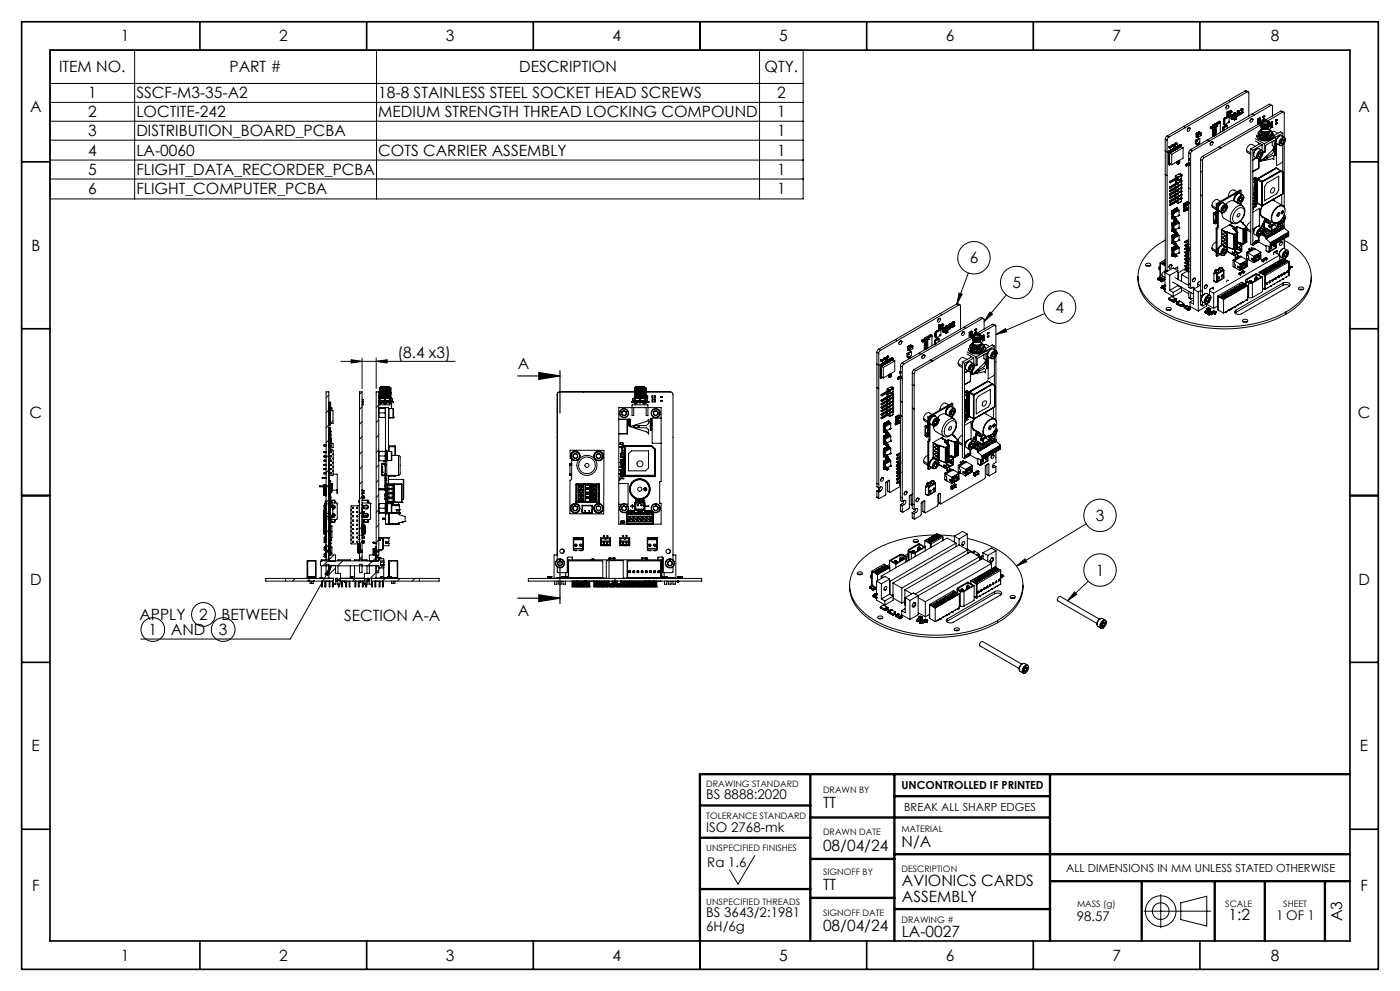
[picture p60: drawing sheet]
<svg xmlns="http://www.w3.org/2000/svg" width="420mm" height="297mm" viewBox="0 0 420 297" stroke-linecap="round" stroke-linejoin="round" font-family="sans-serif">
<defs><g id="words">
<g font-size="4.7">
<text x="36.2" y="12.4">1</text>
<text x="83.7" y="12.4">2</text>
<text x="133.7" y="12.4">3</text>
<text x="183.7" y="12.4">4</text>
<text x="233.7" y="12.4">5</text>
<text x="283.7" y="12.4">6</text>
<text x="333.7" y="12.4">7</text>
<text x="381.2" y="12.4">8</text>
<text x="17.7" y="21.7">ITEM NO.</text>
<text x="68.9" y="21.7">PART #</text>
<text x="155.8" y="21.7">DESCRIPTION</text>
<text x="229.4" y="21.7">QTY.</text>
<text x="26.4" y="29.5">1</text>
<text x="40.9" y="29.5">SSCF-M3-35-A2</text>
<text x="113.5" y="29.5">18-8 STAINLESS STEEL SOCKET HEAD SCREWS</text>
<text x="233.1" y="29.5">2</text>
<text x="9" y="33.4">A</text>
<text x="26.4" y="35.2">2</text>
<text x="40.9" y="35.2">LOCTITE-242</text>
<text x="113.5" y="35.2">MEDIUM STRENGTH THREAD LOCKING COMPOUND</text>
<text x="233.1" y="35.2">1</text>
<text x="407.5" y="33.4">A</text>
<text x="26.4" y="40.8">3</text>
<text x="40.9" y="40.8">DISTRIBUTION_BOARD_PCBA</text>
<text x="233.1" y="40.8">1</text>
<text x="26.4" y="46.7">4</text>
<text x="40.9" y="46.7">LA-0060</text>
<text x="113.5" y="46.7">COTS CARRIER ASSEMBLY</text>
<text x="233.1" y="46.7">1</text>
<text x="26.4" y="52.5">5</text>
<text x="40.9" y="52.5">FLIGHT_DATA_RECORDER_PCBA</text>
<text x="233.1" y="52.5">1</text>
<text x="26.4" y="58.3">6</text>
<text x="40.9" y="58.3">FLIGHT_COMPUTER_PCBA</text>
<text x="233.1" y="58.3">1</text>
<text x="9.4" y="75.2">B</text>
<text x="407.9" y="75.2">B</text>
<text x="290.9" y="78.9">6</text>
<text x="303.7" y="86.3">5</text>
<text x="316.6" y="93.7">4</text>
<text x="119.2" y="107.3">(8.4 x3)</text>
<text x="155.3" y="110.5">A</text>
<text x="8.9" y="125.2">C</text>
<text x="407.4" y="125.2">C</text>
<text x="328.7" y="156.2">3</text>
<text x="328.7" y="172.5">1</text>
<text x="9" y="175.2">D</text>
<text x="407.5" y="175.2">D</text>
<text x="41.8" y="185.9">APPLY</text>
<text x="59.8" y="185.8">2</text>
<text x="66.4" y="185.9">BETWEEN</text>
<text x="155.3" y="184.6">A</text>
<text x="44.6" y="190.3">1</text>
<text x="51.3" y="190.4">AND</text>
<text x="65.7" y="190.3">3</text>
<text x="103.2" y="186.1">SECTION A-A</text>
<text x="9.5" y="225.2">E</text>
<text x="408" y="225.2">E</text>
<text x="246.9" y="242.1">TT</text>
<text x="246.9" y="255">08/04/24</text>
<text x="270.4" y="253.9">N/A</text>
<text x="9.6" y="266.9">F</text>
<text x="246.9" y="266.8">TT</text>
<text x="270.6" y="265.7">AVIONICS CARDS</text>
<text x="408.1" y="266.9">F</text>
<text x="270.6" y="270.2">ASSEMBLY</text>
<text x="368.5" y="275.9">1:2</text>
<text x="246.9" y="279.2">08/04/24</text>
<text x="270.5" y="280.7">LA-0027</text>
<text x="402.7" y="276.1" transform="rotate(-90 402.7 276.1)">A3</text>
<text x="36.2" y="287.9">1</text>
<text x="83.7" y="287.9">2</text>
<text x="133.7" y="287.9">3</text>
<text x="183.7" y="287.9">4</text>
<text x="233.7" y="287.9">5</text>
<text x="283.7" y="287.9">6</text>
<text x="333.7" y="287.9">7</text>
<text x="381.2" y="287.9">8</text>
</g>
<g font-size="4">
<text x="211.9" y="239.4">BS 8888:2020</text>
<text x="211.9" y="249.2">ISO 2768-mk</text>
<text x="212.2" y="259.8">Ra 1.6</text>
<text x="211.9" y="274.9">BS 3643/2:1981</text>
<text x="382.9" y="275.7">1 OF 1</text>
<text x="211.9" y="278.9">6H/6g</text>
<text x="323" y="276.2">98.57</text>
</g>
<g font-size="3.3">
<text x="270.4" y="236.5">UNCONTROLLED IF PRINTED</text>
<text x="271.3" y="242.9">BREAK ALL SHARP EDGES</text>
<text x="319.9" y="261.3">ALL DIMENSIONS IN MM UNLESS STATED OTHERWISE</text>
</g>
<g font-size="2.7">
<text x="211.9" y="235.7">DRAWING STANDARD</text>
<text x="246.9" y="237.6">DRAWN BY</text>
<text x="211.9" y="245.5">TOLERANCE STANDARD</text>
<text x="246.9" y="250.2">DRAWN DATE</text>
<text x="270.4" y="249.2">MATERIAL</text>
<text x="211.9" y="255">UNSPECIFIED FINISHES</text>
<text x="246.9" y="262.2">SIGNOFF BY</text>
<text x="270.4" y="261.3">DESCRIPTION</text>
<text x="211.9" y="271.2">UNSPECIFIED THREADS</text>
<text x="246.9" y="274.5">SIGNOFF DATE</text>
<text x="323.1" y="271.9">MASS (g)</text>
<text x="367.6" y="271.9">SCALE</text>
<text x="385" y="271.9">SHEET</text>
<text x="270.4" y="276.7">DRAWING #</text>
</g>
</g></defs>
<g fill="none" stroke="#000" stroke-width=".3">
<path d="M15 15h225.9v44.6h-225.9zM40.4 15v44.6M113 15v44.6M227.9 15v44.6M15 25h225.9M15 30.7h225.9M15 36.3h225.9M355.1 37.9l-5 2.9M355.1 37.9l.6 .3M356.3 38.6l.5-.4a.6 .6 0 0 1 .1 .8 .6 .6 0 0 1-.7 .2zM356.5 38.3l-.3 .6M356.6 38.3l.5 .2"/>
<path d="M358.9 40l.1 .2M358.9 40h.1M359.1 40h.1M359.1 39.9l-.2 .1M359.1 39.9v.1M359.1 40l-.2 .1M359.2 39.9l.1 .1M359.2 39.8v.1M359.2 39.8h.1M359.3 39.9v.1M359.3 39.8v.1M359.3 40h.1"/>
<path d="M359.4 39.8h.1M359.4 39.7l-.2 .1M359.4 39.8l-.1 .1M359.4 39.7v.1M359.4 39.7l-.1 .1M359.5 39.9l-.2 .1M359.5 39.9h.1M359.6 39.6v.2M359.6 39.6v.1M359.6 39.6h.1M359.6 39.7v.1M359.6 39.9l.1 .2"/>
<path d="M359.6 39.8l.2 .2M359.6 39.9l-.2 .1M359.6 39.8h.2M359.7 39.8l-.1 .1M359.7 39.5h.1M359.8 39.8l.1 .2M359.8 39.6h.1M359.8 39.5l-.2 .1M359.8 39.6l-.2 .1M359.8 39.5v.1M359.8 40h.1M359.8 39.6l-.2 .2"/>
<path d="M359.8 40h-.1M359.8 39.6l.2 .1M360 39.7v.2M360 39.7l-.2 .1M360 39.9h.1M360 39.9l-.5 .3M360.1 39.9l.2 .2M360.1 39.9h.1M360.1 39.9h-.1M360.2 39.9h.1M363.1 38h.1M363.1 38.1h.1"/>
<path d="M363.1 38.4h.1M363.1 38.3v.1M363.1 38.3h.1M363.1 38v.4M363.1 38l.2 .1M363.1 38.1l.2 .1M363.1 38.4l.2 .2M363.1 38.4h.2M363.3 38h.1M363.3 38.1h.1M363.3 38.2h.1M363.3 38.4h.1"/>
<path d="M363.3 38.6h.1M363.3 38h-.2M363.3 38h.2M363.3 38.1v.5M363.4 38.4h.1M363.4 38.4h-.1M363.4 38.3h.1M363.5 38h.1M363.5 38.1h.1M363.5 38.4h.1M363.5 38l-.2 .1M363.5 38v.4"/>
<path d="M363.5 38.1l-.2 .1M363.5 38.4l-.2 .2M363.8 37.5l.5 .1M363.8 38.1h.5M363.8 38.6h.5M363.8 39.6h.5M363.8 37.5l.1 .1M363.8 39.1l.1 .2M363.8 37.5l.1 .2M363.8 38.1l.1 .2M363.8 38.6l.1 .2M363.8 39.6l.1 .2"/>
<path d="M363.8 38.1h.1M363.8 38.6h.1M363.8 39.6h.1M363.9 37.6v.1M363.9 38.1v.2M363.9 38.6v.2M363.9 39.6v.2M363.9 39l.4 .1M364 37.5h.1M364 37.7h.1M364 38h.1M364 38.2h.1"/>
<path d="M364 38.6h.1M364 38.7h.1M364 39.1h.1M364 39.2h.1M364 39.6h.1M364 39.8h.1M364 37.5l-.1 .1M364 37.5v.2M364 38v.2M364 38.6v.1M364 39.1v.1M364 39.6v.2"/>
<path d="M364 37.7h-.1M364 38l-.1 .1M364 38.2l-.1 .1M364 38.6h-.1M364 38.7l-.1 .1M364 39.1h-.2M364 39.2l-.1 .1M364 39.6h-.1M364 39.8h-.1M364 37.5l.4 .1M364 37.7l.4 .1M364 38l.4 .1"/>
<path d="M364 38.2l.4 .1M364 38.6h.4M364 38.7l.4 .1M364 39.1l.4 .1M364 39.2l.4 .1M364 39.6l.4 .1M364 39.8l.4 .1M364.2 37.3l.2 .1M364.2 37.3v3.5M364.3 37.2l.2 .1M364.3 37.2l-.1 .1M364.4 37.6v.2"/>
<path d="M364.4 38.1v.2M364.4 38.6v.2M364.4 39.2v.1M364.4 39.7v.2M364.4 37.4l.1 .1M364.4 37.4v.1M364.4 37.7v.3M364.4 38.3v.3M364.4 38.8v.2M364.4 39.3v.3M364.4 39.8v.3M364.4 37.5l-.1 .1"/>
<path d="M364.4 37.5h.1M364.4 38l-.1 .1M364.4 38l.1 .1M364.4 38.6h.1M364.4 38.6h-.1M364.4 39l-.1 .1M364.4 39l.1 .1M364.4 39.6h-.1M364.4 39.6h.1M364.5 37.3l.1 .1M364.5 37.3l-.1 .1M364.5 37.5l.3 .1"/>
<path d="M364.5 37.5h.1M364.5 37.7h.1M364.5 38.1h.1M364.5 38.7h.1M364.5 39.1h.1M364.5 39.3h.1M364.5 39.6h.1M364.5 38.2l-.1 .1M364.5 38.7l-.1 .1M364.5 37.5l-.1 .1M364.5 37.7l-.1 .1M364.5 37.5v3.1"/>
<path d="M364.5 38.1h-.1M364.5 39.1l-.1 .1M364.5 39.3h-.1M364.5 39.6l-.1 .1M364.5 39.8l-.1 .1M364.6 37.4h.1M364.6 37.4l-.1 .1M364.6 37.4l.2 .2M364.8 37.6v2.8M365 37.8h.1M365.1 37.8h.1M365.1 37.6v.2"/>
<path d="M365.7 36.5v.1M365.8 36.6v.1M365.8 36.6l-.3-.1-1.2 .7M365.8 36.6l-1.3 .7M365.8 36.5l.1 .1M365.8 36.5v.1M365.8 36.7l.2 .2M365.8 36.7l-1.2 .7M365.8 36.7h.1M365.8 36.4v.1M365.8 36.5l.2 .2M365.9 36.7l.2 .2"/>
<path d="M365.9 36.7h.1M365.9 36.6v.1M365.9 36.6l.1 .1M366 36.4l-.2 .1M366 36.4h-.2M366 36.4l-.1 .1M366 36.6v.3v-.2M366 36.9l-1.2 .7M366 36.9h.1M366.1 36.9v2.8M366.9 38.2h.1M366.9 38.2l.1 1"/>
<path d="M366.9 38.1v.1M366.9 39.1h.1M366.9 38.1l.1 .1M366.9 39.1l.1 .1M367 38.2v1M367 38.2h.1M367 39.1v.1M367 38.3v.8M367.1 39.1h.1M367.1 36.6v.1M367.1 36.4h.1M367.1 36v.1"/>
<path d="M367.1 36.4v.1M367.1 36.6v.2M367.1 38.2l-.1 .1M367.1 35.6v1.7l.2 .1M367.1 35.6l.2 .2M367.1 36.8v.2M367.1 38.2h.1M367.1 36.1h.1M367.1 36.3h.1M367.1 36.2h.1M367.1 36.5h.1M367.1 36.8h.1"/>
<path d="M367.1 36.7h.1M367.1 36.9h.1M367.1 37h.1M367.1 38.2v.1M367.1 36.2v.1M367.2 38.2l-.1 .9M367.2 38.2h.1M367.2 38.2l-.2 .1M367.3 35.8v1.6M367.4 35.5h.1M367.4 35.5l-.3 .1M367.5 35.5h.1"/>
<path d="M367.5 35.4l.1 .1M367.6 35.5h.1M367.6 35.4l-.2 .1M367.6 35.5h-.1M367.6 35.4h.1M367.6 35.3v.1M367.7 35.3h.1M367.7 35.3h-.1M367.7 35.3l-.1 .1M367.7 35.2v.1M367.8 35.3h.1M367.8 35.2h-.1"/>
<path d="M367.8 35.2h.1M367.9 35.2h.1M367.9 35.2l-.1 .1M368 35.2h.1M368 31.7l.4-.2a.62 .62 0 0 1 .1 .8 .62 .62 0 0 1-.7 .3zM368 37.6h.1M368 37.6l-.9 .6M368.1 31.7l-.4 .5M368.1 37.7h.1M368.1 37.7l-.9 .5M368.1 35.1h.1M368.1 37.6l.1 .9"/>
<path d="M368.1 37.6h.1M368.1 37.7l.1 .1M368.1 35.1l-.2 .1M368.1 35.1l-.1 .1M368.1 37.6l-1 .6M368.1 37.6l-1.1 .6M368.1 37.6l-1.2 .5M368.2 35.1h.1M368.2 33.6h.1M368.2 34.6h.1M368.2 34.4v.2M368.2 34.2h.1"/>
<path d="M368.2 34h.1M368.2 33.6l.1 .3M368.2 34v.2M368.2 33.6l.1 .1M368.2 34.2l.1 .1M368.2 34l.1 .1M368.2 34.6l.1 .1M368.2 34.4l.1 .1M368.2 35l-.1 .1M368.2 35l.3-.2 .3 .2M368.2 35h.1M368.2 31.6l.5 .3"/>
<path d="M368.2 33.5l.2 .2M368.2 33.5h.1M368.2 34.4h.1M368.2 33.5v.1M368.2 34l.2 .1M368.2 34.4l.2 .1M368.3 35h.1M368.3 35l-.1 .1M368.3 33.7h.1M368.3 33.9h.1M368.3 34.5h.1M368.3 34.7h.1"/>
<path d="M368.3 34.1h.1M368.3 34.3h.1M368.3 33.7v.2M368.3 34.1v.2M368.3 34.5v.2M368.4 33.8h.1M368.4 34.5h.1M368.4 34.7h.1M368.4 34.1h.1M368.4 34.3h.1M368.4 34.7h-.1M368.4 34.3h-.1"/>
<path d="M368.4 33.7v.1M368.4 34.1v.2M368.4 34.5v.2M368.4 33.4h.1M368.4 33.9h.1M368.4 33.8v.1M368.4 33.4l-.1 .1M368.4 34.3l-.1 .1M368.4 33.9l-.1 .1M368.4 33.4l.2 .1M368.4 33.8l.2 .1M368.4 34.3l.2 .1"/>
<path d="M368.4 34.3h.3M368.4 33.9h.2M368.5 36.4h.2l-.2 .2zM368.5 33.8h.1M368.5 33.4l.2 .1M368.5 33.8l.2 .1M368.5 30.1l.6 .3M368.6 36.4l-.1 .2M368.6 33.5h.1M368.6 33.7h.1M368.6 34.4h.1M368.6 34.6h.1"/>
<path d="M368.6 33.9v.1M368.6 34.1h.1M368.6 33.9h.1M368.6 33.7l-.2 .1M368.6 34.1l-.2 .2M368.6 33.5v.2M368.6 33.9v.2M368.6 34.4v.2M368.6 33.5l-.2 .2M368.6 33.9l-.2 .2M368.7 33.5h.1M368.7 33.7h.1"/>
<path d="M368.7 34.3v.1M368.7 34.5h.1M368.7 33.9h.1M368.7 34.1h.1M368.7 34.5l-.3 .2M368.7 33.7l-.4 .2M368.7 33.7h-.1M368.7 34.1l-.4 .2M368.7 33.5l-.4 .2M368.7 33.5v.2M368.7 33.9v.2M368.7 34.4v.1"/>
<path d="M368.7 34.3l-.4 .2M368.7 33.9l-.4 .2M368.8 35l-1.5 .8M368.8 35v1.6l-1.5 .8M369 33.3h.1M369 33.4h.1M369 33.7h.1M369 33.7v.1M369 33.3v.5M369 33.3l.1 .1M369 33.4l.1 .1M369 33.8h.1"/>
<path d="M369 33.7l.1 .1M369.1 34.8h.1M369.1 34.6h.1M369.1 34.8l.2 .1M369.1 34.6v.2M369.1 34.6l.2 .1M369.1 33.2h.1M369.1 33.4h.1M369.1 33.5h.1M369.1 33.8h.1M369.1 34.5h.1M369.1 34.5v.1"/>
<path d="M369.1 33.2l-.1 .1M369.1 33.2l.2 .1M369.1 33.4v.4M369.1 34.5l.2 .1M369.3 34.7h.1M369.3 34.9h.1M369.3 34.7v.2M369.3 33.7h.1M369.3 33.3h.1M369.3 33.4h.1M369.3 34.6h.1M369.3 34.8v.1"/>
<path d="M369.3 33.3l-.2 .5M369.3 34.6v.2M369.3 33.3l-.2 .1M369.3 33.7l-.2 .1M369.3 33.4l-.2 .1M369.4 34.4h.1M369.4 34.4l-.2 .1M369.4 34.4l.1 .1M369.4 35.2h.1M369.4 35.2h.3M369.4 35.5h.1M369.4 35.6h.1"/>
<path d="M369.4 35.2v.4M369.4 35.6l.1 .1M369.4 35.2l.1 .1M369.4 35.5l.1 .1M369.4 34.4l.2 .1M369.5 35.3h.1M369.5 35.6h.1M369.5 34.5h.1M369.5 34.7h.1M369.5 34.5l-.2 .1M369.5 34.5v.2M369.5 35.3v.4"/>
<path d="M369.6 35.3v.4M369.6 34.5h.1M369.6 34.7h.1M369.6 34.5l-.3 .2M369.6 34.7l-.3 .2M369.6 34.5v.2M369.6 34.5h-.1M369.7 35.2h.1M369.7 35.5h.1M369.7 35.2v.4M369.7 35.6l-.1 .1M369.7 35.2l-.1 .1"/>
<path d="M369.7 35.5l-.1 .1M369.7 35.2h-.3M369.7 35.5v.1M370.1 35.3h.1M370.1 35.1h.1M370.1 34.2h.1M370.1 34h.1M370.1 35.8h.1M370.1 35.6h.1M370.1 34.8h.1M370.1 34.6h.1M370.1 35.3l.2 .1"/>
<path d="M370.1 34v.2M370.1 34.6v.2M370.1 35.1v.2M370.1 35.6v.2M370.1 35.1l.2 .1M370.1 34.6l.2 .1M370.1 34.2l.2 .1M370.1 34h.2M370.1 35.8l.2 .1M370.1 35.6l.2 .1M370.1 34.8l.2 .1M370.2 35.1h.1"/>
<path d="M370.2 33.9h.1M370.2 35.6h.1M370.2 34.6h.1M370.2 35.1h-.1M370.2 34.6h-.1M370.2 33.9l-.1 .1M370.2 35.6h-.1M370.2 35.1l.1 .1M370.2 35.6l.1 .1M370.2 34.6l.1 .1M370.3 35.2h.1M370.3 35.4h.1"/>
<path d="M370.3 34.1h.1M370.3 34.3h.1M370.3 35.7h.1M370.3 35.9h.1M370.3 34.7h.1M370.3 34.9h.1M370.3 34.1v.2M370.3 34.7v.2M370.3 35.2v.2M370.3 35.7v.2M370.3 35.3v.1M370.3 34h.1"/>
<path d="M370.3 34v.3M370.3 35.2v.1M370.4 35h.1M370.4 33.8h.1M370.4 35.5h.1M370.4 34.5h.1M370.4 34.4v.1M370.4 35l-.2 .1M370.4 33.8l-.2 .2M370.4 35.5l-.2 .1M370.4 34.5l-.2 .1M370.4 34.4l.2 .1"/>
<path d="M370.4 35h.2M370.4 33.8l.2 .1M370.4 34.5h.2M370.4 35.5h.2M370.5 34.9h.1M370.5 33.8h.1M370.5 35.4h.1M370.5 34.4h.1M370.5 34.9l-.1 .1M370.5 33.8h-.1M370.5 35.4l-.1 .1M370.5 34.4h-.1"/>
<path d="M370.5 34.9l.1 .1M370.5 34.4l.1 .1M370.5 33.8l.1 .1M370.5 35.4l.1 .1M370.6 35v.1M370.6 35.2h.1M370.6 33.9h.1M370.6 34.1h.1M370.6 35.7h.1M370.6 35.5v.1M370.6 34.5v.1M370.6 34.7h.1"/>
<path d="M370.6 35.1l-.3 .1M370.6 33.9v.2M370.6 34.6v.1M370.6 35.1v.1M370.6 35.5v.2M370.6 35l-.3 .2M370.6 35.5l-.3 .2M370.6 34.5l-.3 .2M370.6 34.7l-.3 .2M370.6 35h.1M370.6 35.5h.1M370.6 34.5h.1"/>
<path d="M370.6 35.2l-.3 .2M370.6 34.1l-.3 .2M370.6 35.7l-.3 .2M370.6 33.9l-.3 .2M370.6 34.5v.2M370.6 35v.2M371.1 34.2h.1M371.1 34.3h.1M371.1 34.5h.1M371.1 34.6h.1M371.1 34.2v.4M371.1 34.6l.1 .1"/>
<path d="M371.1 34.5l.1 .1M371.1 34.3l.1 .1M371.1 34.2l.1 .1M371.1 34.3v.2M371.2 33.4l.2 .3M371.2 33.4h.1M371.2 33.4l.1 .1M371.2 34.3h.1M371.2 34.1h.1M371.2 34.4h.1M371.2 34.6h.1M371.2 34.7h.1"/>
<path d="M371.2 34.1l.2 .1M371.2 34.1l-.1 .1M371.2 34.3v.4M371.3 33.3h.1M371.3 33.3l.1 .1M371.3 33.5h.1M371.4 34.5h.1M371.4 34.5l-.2 .1M371.4 33.5v.2M371.4 33.4h.1M371.4 34.3h.1M371.4 34.6h.1"/>
<path d="M371.4 34.3l-.2 .1M371.4 34.2v.4M371.4 33.4l-.1 .1M371.4 34.2l-.2 .1M371.4 34.6l-.2 .1M371.4 33.6h.1M371.4 33.6v.1M371.4 33.4v.1M371.4 33.4v.2M371.5 33.2h.1M371.5 33.2l-.3 .2M371.5 33.2l.1 .1"/>
<path d="M371.5 33.2l.2 .1M371.6 33.3h.1M371.6 33.5h.1M371.6 33.5l-.2 .1M371.6 33.3l.1 .2M371.6 33.3l-.2 .1M371.7 33.3h.1M371.7 33.4v.1M371.7 33.5h.1M371.7 33.3l-.3 .1M371.7 33.3v.1M371.8 33.8h.1"/>
<path d="M371.8 33.9h.1M371.8 34.1h.1M371.8 34.2h.1M371.8 33.8v.4M371.8 33.8l.1 .1M371.8 33.9l.1 .1M371.8 34.1l.1 .1M371.8 34.2l.1 .1M371.9 33.9h.1M371.9 33.7h.1M371.9 34h.1M371.9 34.2h.1"/>
<path d="M371.9 34.3h.1M371.9 33.7l-.1 .1M371.9 33.7l.2 .1M371.9 33.9v.4M372.1 34.1h.1M372.1 34.1l-.2 .1M372.1 33.8h.1M372.1 33.9h.1M372.1 34.2h.1M372.1 33.8v.4M372.1 33.8l-.2 .1M372.1 33.9l-.2 .1"/>
<path d="M372.1 34.2l-.2 .1M372.1 33h.1M372.1 32.8h.1M372.1 33l.2 .1M372.1 32.8v.2M372.1 32.8l.2 .1M372.2 32.8h.1M372.2 32.8h-.1M372.2 32.8h.2M372.3 32.9h.1M372.3 33.1h.1M372.3 32.9v.2"/>
<path d="M372.4 33.1h.1M372.4 33.1h-.1M372.4 32.9h-.1M372.4 32.8v.3M372.4 32.7h.1M372.4 32.6h.1M372.4 32.7l-.1 .1M372.4 32.6v.1M372.4 32.7h.2M372.4 32.6l.2 .1M372.5 33.4h.1M372.5 33.4h.3"/>
<path d="M372.5 33.5h.1M372.5 33.7h.1M372.5 33.8h.1M372.5 33.4v.4M372.5 33.7l.1 .1M372.5 33.8l.1 .1M372.5 33.4l.1 .1M372.5 32.6h.1M372.5 32.6h-.1M372.5 32.6l.2 .1M372.6 32.7h.1M372.6 32.9h.1"/>
<path d="M372.6 33.5h.1M372.6 33.8h.1M372.6 32.9l-.2 .2M372.6 32.7l-.2 .2M372.6 32.7v.2M372.6 33.5v.4M372.6 33.9h.1M372.7 32.7h.1M372.7 32.9h.1M372.7 32.9h-.1M372.7 32.7l-.3 .1M372.7 32.7v.2"/>
<path d="M372.8 33.4h.1M372.8 33.7h.1M372.8 33.4v.4M372.8 33.4l-.2 .1M372.8 33.7l-.2 .1M372.8 33.8l-.2 .1M372.8 33.4l-.3 .1M372.8 33.7v.1M373.6 27.2h.3l.6 .3M373.6 27.2l-18.5 10.7M373.6 27.2l.5 .3M374.1 27.5a.32 .32 0 0 1 .4 0 .32 .32 0 0 1 .1 .4v6.8"/>
<path d="M374.1 27.5l-23.4 13.6M375.2 35.7l.4-.2a.61 .61 0 0 1 .2 .8 .61 .61 0 0 1-.8 .2zM375.3 35.7l-.3 .5M375.4 35.6l.5 .2M375.6 34.2l.6 .3M376.2 34.5l-13.5 7.8M377.3 36.5l.3 .1M377.3 35.7v.6l.2 .1M377.3 36.5v.6l.2 .1M377.3 35.7l.2 .2M377.3 36.5l.2 .2M377.4 35.7h-.1"/>
<path d="M377.4 35.7l.2 .1M377.4 39.9l.7 .8M377.4 39.9v.3l.7 .9M377.5 35.9v.5M377.5 36.7v.5M377.6 36.3l-.1 .1M377.6 35.8l-.1 .1M377.6 35.8v.5M377.6 36.6v.5M377.6 36.6l-.1 .1M377.6 37.1l-.1 .1M377.8 39.3l-.4 .6"/>
<path d="M377.9 35.4h.1M377.9 36.2h.1M377.9 36.2l.3 .1M377.9 35.4l.3 .1M377.9 35.4l.2 .1M377.9 35.4l-.5 .3M377.9 36.2l.2 .1M377.9 36.2l-.5 .3M378 39.1l-.2 .7 .5 .7M378 37.5l-16.7 9.7M378.1 36.1h.1M378.1 36.9h.1"/>
<path d="M378.1 37.1a1.69 1.69 0 0 0 1.5 1 1.69 1.69 0 0 0 1.5-.9l-.2-.5 .1 .7M378.1 35.5v.6M378.1 36.3v.6M378.1 35.5l-.5 .3M378.1 36l-.5 .3M378.1 36.3l-.5 .3M378.1 36.9l-.5 .2M378.1 39.5l.2 .3M378.2 38.7v.1M378.2 35.5l-.1 .6M378.2 35.5h-.1M378.2 36.3v.5l-12.5 7.2"/>
<path d="M378.2 36.3h-.1M378.2 39.5a2.02 2.02 0 0 0 2.4 .3M378.2 38.1a2.13 2.13 0 0 0 2.4 .2M378.2 37.7a1.79 1.79 0 0 0 2.9-.2 1.69 1.69 0 0 0-3 0 1.89 1.89 0 0 0 2.8 .2M378.2 36.9l.1 .4 .3 .4M378.3 38.9l.3 .2M378.3 39.9a1.72 1.72 0 0 0 2.3 .2M378.3 36.6a.87 .87 0 0 0 0 1 .87 .87 0 0 0 .9 .4 1.75 1.75 0 0 0 1.8-.6M378.3 38.8l.3 .2M378.3 38.7l.3 .2M378.4 38.7l.2 .1M378.4 38.1l.2 .1"/>
<path d="M378.5 38.2h.1M378.5 39.9h.1M378.5 38.4h.1M378.5 40h.1M378.5 39.6l.1 .1M378.5 39.6h.1M378.5 38.6h.1M378.6 37.4v.3M378.7 39.8a1.41 1.41 0 0 0 2.3-.6 1.82 1.82 0 0 0-2.9 0 1.67 1.67 0 0 0 3 .1 1.66 1.66 0 0 0-1.5-.9 1.66 1.66 0 0 0-1.5 .9 1.58 1.58 0 0 0 2 .7M378.7 36.3l-.2 .1a.53 .53 0 0 0-.3 .5 .53 .53 0 0 0 .4 .5M378.7 37.4h-.1M378.8 36.5a.96 .96 0 0 1 1.7 .5 1.01 1.01 0 0 1-1.8-.3z"/>
<path d="M378.9 35.8h.1M378.9 36h.1M378.9 35h.1M378.9 35.2h.1M378.9 35v.2M378.9 35.8v.2M379 35v.2M379 35.8v.2M379 35.8h.1M379 36v.1M379 35h.1M379 35.2h.1"/>
<path d="M379 37.2h1.2M379 35.7h.1M379 35.8v.3M379 34.9h.1M379.1 35.6v.1M379.1 34.8v.1M379.2 35.6h.1M379.2 34.7l.1 .1M379.3 35.6h.1M379.3 34.8h.1M379.3 35.6l-.3 .2M379.3 34.8l-.3 .2"/>
<path d="M379.4 35.6l-.4 .2M379.4 35.6l-.4 .5M379.4 34.8l-.4 .4M379.4 34.8l-.4 .2M380.3 36.4v.8M380.5 38.7l-1.4 .1M380.5 36.3a.68 .68 0 0 1 .4 .9 .68 .68 0 0 1-.9 .4l-1.4-.2M380.5 36.3l.3 .4a1.18 1.18 0 0 1-1.8 .8l-.3-.1M380.5 36.3a1.57 1.57 0 0 0-2.2 .5l.4 .6M380.6 31.3l.3-.1 .7 .4M380.6 31.3l-23.4 13.6M380.6 31.3l.6 .3"/>
<path d="M380.7 39.3l-1 .2-1.3-.2a2.01 2.01 0 0 0 2.2 .1M380.8 38.7l-.1 .1M380.9 36.9a1.39 1.39 0 0 1-2.3 .8M381 37.4a1.76 1.76 0 0 1-2.9-.3 1.78 1.78 0 0 1 3 .1 1.57 1.57 0 0 1-2.7 .5M381 36.9l.2 .1M381.1 38.9l.6 1M381.1 37.9h.1M381.1 39.1a.9 .9 0 0 1 .2 1.1 .9 .9 0 0 1-.9 .5l-.9 .1-1.2-.3M381.2 37.5h-.1M381.2 37h-.1M381.2 37v.5M381.2 37.9v.5"/>
<path d="M381.2 38.4h-.1M381.2 37.9l-.1 .1M381.2 31.6h.3l.2 .2v2.9M381.2 31.6l-5 2.9M381.4 36.6h.1M381.4 37.5h.1M381.4 36.6h.3M381.4 36.6l.2 .1M381.4 36.6l-.4 .2M381.4 36.6l.2 .1-.4 .3M381.4 37.5l.3 .1M381.4 37.5l.2 .1"/>
<path d="M381.4 37.5l-.3 .2M381.6 39.5l.7-.1 1 .6M381.6 37.2h.1M381.6 38.2h.1M381.6 36.7v.5M381.6 37.6v.6M381.6 37.2l-.4 .3M381.6 38.1l-.4 .3M381.6 37.6l-.4 .3M381.7 39.9l-.6 .8M381.7 39.9v.3l-.6 .9M381.7 36.6l-.1 .6"/>
<path d="M381.7 37.6l-.1 .6M381.7 36.6l-.1 .1M381.7 37.6h-.1M381.8 39.8a1.27 1.27 0 0 1 .1 1.4 1.27 1.27 0 0 1-1.2 .7l-1.6 .1-1.3-.4M382.7 36h.1M382.7 36.2h.1M382.7 37h.1M382.7 37.1v.1M382.7 36v.2M382.7 37v.2M382.7 37.2h.1M382.8 36h.1"/>
<path d="M382.8 37h.1M382.8 36v.3M382.8 37v.2M382.8 36.2v.1M382.8 37.2h.1M382.8 35.9h.1M382.8 36.9h.1M382.9 35.8v.1M382.9 36.8v.1M383 35.8h.1M383 36.8h.1M383.1 35.8l-.3 .2"/>
<path d="M383.1 35.8l.1 .1M383.1 36.8l-.3 .2M383.1 36.8h.1M383.2 36.8l-.4 .2M383.2 35.9l-.4 .1M383.2 35.9l-.4 .4M383.2 36.8l-.4 .4M384.2 33.3h.3l.6 .3M384.2 33.3l-4.8 2.8M384.2 33.3l.5 .4M384.7 33.7a.32 .32 0 0 1 .4-.1 .32 .32 0 0 1 .2 .4v7.2M384.7 33.7l-4.4 2.5"/>
<path d="M384.8 39.9v1M384.8 39.9l-2.2 1.2M384.8 39.9l-.6-.4-2.1 1.2M15 42h225.9M15 48h225.9M15 53.7h225.9M349.6 41.7l.5 .3M349.6 41.7v40M349.6 45.2l.5 .3M349.6 52.3l.5 .3M350.1 40.8l-.5 .9M350.1 40.8l.6 .3"/>
<path d="M350.1 42v39.3M350.6 45.4l.3 .1M350.6 45.4v3.9l.2 .2M350.6 45.3v.1M350.6 45.3l.3 .2M350.6 45.3h.1M350.7 41.1l-.6 .9M350.7 44.2h.1M350.7 44.1h.1M350.7 44.2l.2 .1M350.7 44.1v.1M350.7 44.1h.2"/>
<path d="M350.8 44h.1M350.8 44l-.1 .1M350.8 44l.1 .1M350.9 58.3h.1M350.9 56.3h.1M350.9 57.3h.1M350.9 59.4h.1M350.9 54.6h.1M350.9 44.1v.1M350.9 44.3h.1M350.9 59.4l.1 .1M350.9 56.2h.1"/>
<path d="M350.9 44.2v.1M350.9 45.5v3.9M350.9 54.4v.2M350.9 56v.3M350.9 57.1v.2M350.9 58.1v.2M350.9 59.1v.3M350.9 56l.2 .2M350.9 56.3l.2 .1M350.9 57.2l.1 .1M350.9 57.1l.2 .1M350.9 57.3l.2 .2"/>
<path d="M350.9 58.2l.1 .1M350.9 58.1l.2 .1M350.9 58.3l.2 .2M350.9 59.3h.1M350.9 59.1l.2 .2M350.9 59.4l.2 .1M350.9 54.5l.1 .1M350.9 54.4l.2 .1M350.9 54.6l.1 .1M350.9 54.6l.2 .2M350.9 45.5h.1M350.9 45.9l.6 .3"/>
<path d="M350.9 49l.6 .4M350.9 49.4l-.1 .1M350.9 45.5l-.1 4M350.9 45.2l-.1 .2M350.9 45.2l.3 .1M350.9 45.2h.1M350.9 44.1h.1M350.9 44.1v.2M351 43.9h.1M351 43.9l-.2 .1M351 56.2v.1M351 57.3v.1"/>
<path d="M351 58.3v.1M351 59.3v.2M351 56.3l.1 .1M351 59.5h.1M351 45.1h.1M351 45.1l-.1 .1M351 54.6v.1M351 54.7l.1 .1M351 45.1l.3 .2M351 43.9l.2 .1M351 43.8h.1M351 43.8v.1"/>
<path d="M351 49.2l.2 .1M351 43.8l.2 .1M351.1 56.2h-.1M351.1 56.2v.2M351.1 57.2v.3M351.1 58.2v.3M351.1 59.3v.2M351.1 57.2l-.1 .1M351.1 58.2l-.1 .1M351.1 59.3h-.1M351.1 54.5l-.1 .1M351.1 54.5v.3"/>
<path d="M351.2 44h.1M351.2 44.2h.1M351.2 44v.2M351.2 45.3h.1M351.2 45.3l-.3 .2M351.2 49.3l-.2-.1-.1 .2M351.2 49.2v.1M351.2 49.2h.1M351.2 43.9v.1M351.2 44.1h.1M351.2 44.1l-.3 .2M351.2 44l-.3 .1"/>
<path d="M351.2 44v.1M351.3 45.3l-.1 .4-.3 .2M351.3 45.3h.1M351.3 45.3h-.1M351.3 44.9l-.1 .3M351.3 44.9l.3 .2M351.3 44.9h.1M351.4 44.9h.1M351.4 44.9h-.1M351.4 44.9l.3 .1M351.5 43.8h.1M351.5 43.6h.1"/>
<path d="M351.5 43.6v.2M351.5 46.2v3.2M351.5 43.8l.2 .1M351.5 43.6l.2 .1M351.6 45.1h.1M351.6 45.1l-.3 .2M351.6 43.5h.1M351.6 45.1v.4l-.3 .1M351.6 43.5l.2 .1M351.6 45h.1M351.6 45v.1M351.7 44.7l-.2 .2"/>
<path d="M351.7 43.7h.1M351.7 43.9h.1M351.7 43.7v.2M351.7 44.7l.3 .2M351.7 44.7h.1M351.7 44.7l.3 .1M351.8 43.6h.1M351.8 43.8h.1M351.8 43.6v.2M351.8 43.4h.1M351.8 44.7h-.1M351.8 43.4l-.2 .1"/>
<path d="M351.8 44.6v.1M351.8 44.6l.3 .2M351.8 43.4l.2 .1M351.9 43.4l-.4 .2M351.9 43.4l.1 .1M352 43.7h.1M352 43.9v.1M352 44.9l-.3 .1M352 43.5h.1M352 43.5v.5M352 44h.1M352 43.5l-.2 .1"/>
<path d="M352 44.8v.5l-.4 .1v-.4M352 43.7l.1 .1M352 44.8v.1M352 43.5v.2M352 43.7l-.3 .2M352 43.5l-.3 .2M352.1 43.8h.1M352.1 44h.1M352.1 44.8h.1M352.1 44.5l-.2 .2M352.1 43.8v.2M352.1 44.8v.4l.3-.2"/>
<path d="M352.1 44.5l.3 .1M352.1 44.8h-.1M352.1 44.4l.3 .2M352.1 44.4v.1M352.2 44.4h.1M352.2 44.4l.3 .2M352.2 44.4h-.1M352.2 43.6h.1M352.2 43.6l-.2 .1M352.3 43.5l-.1 .1M352.3 43.5l.1 .1M352.4 43.6h.1"/>
<path d="M352.4 43.8h.1M352.4 44.6l-.3 .2M352.4 43.8l-.3 .2M352.4 43.6v.2M352.4 43.6l-.3 .2M352.4 44.6h.1M352.4 43.2h.1M352.4 43.1h.1M352.4 43.1v.1M352.4 43.2l.2 .2M352.4 43.1h.2M352.5 44.2l-.2 .3"/>
<path d="M352.5 44.6l-.1 .4M352.5 44.2l.2 .2M352.5 44.2h.1M352.5 44.6h-.1M352.5 43h.1M352.5 43l-.1 .1M352.5 44.2l.3 .2M352.5 43l.1 .1M352.6 44.2h.1M352.6 43.1v.1M352.6 43.4h.1M352.6 44.2l.2 .1"/>
<path d="M352.6 44.2h-.1M352.6 43.2v.2M352.6 55.6v.5M352.6 56.6v.5M352.6 57.6v.5M352.6 58.7v.5M352.6 59.7v.5M352.6 43.1h.1M352.6 43.3h.1M352.7 43.1l-.1 .1M352.7 43.3l-.1 .1M352.7 43.1v.2"/>
<path d="M352.7 54.3l-.1 .7M352.7 54.3l.7 .4M352.7 42.9h.1M352.7 42.9l-.2 .1M352.7 52.7l-.1 .7M352.7 52.7l.7 .4M352.7 42.9l.1 .1M352.7 44.4l-.1 .3-.1-.1M352.8 42.9h.1M352.8 42.9h-.1M352.8 44.4v.4l-.3 .2M352.8 44.4h-.1"/>
<path d="M352.8 42.9l.1 .1M352.8 44.3h.1M352.8 44l-.1 .3M352.8 43h.1M352.8 43.2h.1M352.8 44.3v.1M352.8 43.2l-.1 .1M352.8 43v.2M352.8 53.8l.6 .3M352.8 44l.4 .2M352.8 44h.1M352.8 43l-.1 .1"/>
<path d="M352.9 43h.1M352.9 43l-.3 .1M353 43.1h.1M353 43h-.1M353 43.1l-.1 .1M353 43v.1M353 44l.2 .1M353 44h-.1M353.1 49.1h.1M353.1 48.9h.1M353.1 48.6h.1M353.1 48.4v.2"/>
<path d="M353.1 48.9v.2M353.1 49.1l.2 .1M353.1 48.9l.2 .1M353.1 48.6l.2 .1M353.2 44.2l-.4 .1M353.2 57l-.3-.1-2 1.2M353.2 44.2v.4l-.4 .2v-.5M353.2 53.3v.3l-2.1 1.2M353.2 55v.2l-2.1 1.2M353.2 56v.3l-2.1 1.2M353.2 57v.3l-2.1 1.2M353.2 58.1v.2l-2.1 1.2"/>
<path d="M353.2 59.1v.3l-2.1 1.2M353.2 55l-.3-.2-2 1.2M353.2 55l-2.1 1.2M353.2 56l-.3-.1-2 1.2M353.2 56l-2.1 1.2M353.2 58.1l-.3-.1-2 1.1M353.2 59.1l-.3-.1-2 1.2M353.2 57l-2.1 1.2M353.2 58.1l-2.1 1.2M353.2 59.1l-2.1 1.2M353.2 53.3l-.2-.1-2.1 1.2M353.2 53.3l-2.1 1.2"/>
<path d="M353.2 48.4l.1 .1M353.2 48.8h.1M353.2 48.8l.2 .1M353.2 44.1h.1M353.2 43.8l-.1 .3M353.2 44.1v.1M353.2 48.4h.2M353.2 54l-.5 .3M353.2 43.8l.3 .2M353.3 43.8l.3 .2M353.3 43.8h-.1M353.3 49h.1"/>
<path d="M353.3 49.2h.1M353.3 48.5h.1M353.3 48.7h.1M353.3 48.5v.2M353.3 49v.2M353.3 43.7h.1M353.3 43.7v.1M353.3 43.7l.3 .2M353.4 48.9h.1M353.4 49.1h.1M353.4 48.4v.1M353.4 48.6h.1"/>
<path d="M353.4 49.1l-.1 .1M353.4 48.6l-.1 .1M353.4 48.5v.1M353.4 48.9v.2M353.4 48.5h-.1M353.4 48.7h.1M353.4 48.7l-.3 .2M353.4 54.7l.1 .2M353.4 55.7l.1 .2M353.4 56.8l.1 .1M353.4 57.8l.1 .2M353.4 58.9l.1 .1"/>
<path d="M353.4 59.9l.1 .1M353.4 53.1l.1 .1M353.4 48.7l.2 .1M353.4 48.7l-.2 .1M353.4 48.3h.3M353.5 48.6h.1M353.5 48.6l-.1 .1M353.5 54.9v.8M353.5 55.9v.8M353.5 56.9v.9M353.5 58v.8M353.5 59v.9"/>
<path d="M353.5 55.7h-.1M353.5 56.7l-.1 .1M353.5 57.8h-.1M353.5 58.8l-.1 .1M353.5 59.9h-.1M353.5 48.6l.2 .2M353.5 44l-.3 .1M353.5 53.2v.8M353.5 54l-.1 .1M353.5 44h.1M353.6 44v.3l-.4 .3v-.5M353.6 49h.1"/>
<path d="M353.6 48.5h.1M353.6 48.8h.1M353.6 48.3h.1M353.6 48.5l-.2 .1M353.6 48.8l-.2 .1M353.6 48.3l-.2 .2M353.7 43.6l-.2 .2M353.7 43.6h.1M353.7 48.8h.1M353.7 48.5h.1M353.7 49l-.3 .1M353.7 48.5h-.1"/>
<path d="M353.7 48.3l-.1 .2M353.7 48.8l-.1 .2M353.7 43.6l.2 .1M353.7 48.8l-.4 .2M353.7 48.3l-.4 .2M353.7 48.5l-.3 .1M353.7 43.5v.1M353.7 43.5l.3 .2M353.8 53.9l.5 .3M353.9 53.9l.3 .2M353.9 43.7l-.1 .3-.2-.1M353.9 53.8l-.1 .1"/>
<path d="M353.9 52.2l.4 .2M353.9 43.7v.4l-.3 .2v-.4M353.9 43.7h.1M354 43.7h.1M354 43.7h-.1M354 43.7v.4l.3-.2M354 43.4l-.1 .2M354 43.4h.1M354 43.4l.3 .1M354 43.4l.4 .1M354.1 53.7l.4 .3v.2M354.1 52.1l.4 .2v.3"/>
<path d="M354.1 53.7l.1 .1M354.2 52.1l-.3 .2M354.3 52.4l-.1 .1M354.3 43.5l-.3 .2M354.3 54.2l.1 .2M354.3 54.2l-.9 .5M354.3 55.2l-.9 .5M354.3 55.2l.1 .2M354.3 56.3l-.9 .5M354.3 56.3l.1 .1M354.3 57.3l-.9 .5M354.3 57.3l.1 .2"/>
<path d="M354.3 58.3l-.9 .6M354.3 58.3l.1 .2M354.3 59.4l-.9 .5M354.3 59.4l.1 .1M354.3 43.5h.1M354.3 52.6l.1 .1M354.3 52.6l-.9 .5M354.3 52.6l-.7-.5-.9 .6M354.3 43.9l.6 .4M354.3 43.9l-3.4 2M354.3 43.5v.4M354.4 54.9l.1 .3"/>
<path d="M354.4 56l.1 .3M354.4 57l.1 .3M354.4 58l.1 .3M354.4 59.1l.1 .3M354.4 43.5h-.1M354.4 54.4l-.9 .5M354.4 43.5v.5M354.4 52.7v.8M354.4 54.4v.8M354.4 55.4v.8M354.4 56.4v.9M354.4 57.5v.8"/>
<path d="M354.4 58.5v.8M354.4 59.5v.9M354.4 55.2l-.9 .5M354.4 55.2h-.1M354.4 55.4l-.9 .5M354.4 56.2l-.9 .5M354.4 56.2l-.1 .1M354.4 56.4l-.9 .5M354.4 57.3l-.9 .5M354.4 57.3h-.1M354.4 57.5l-.9 .5M354.4 58.3l-.9 .5"/>
<path d="M354.4 58.3h-.1M354.4 58.5l-.9 .5M354.4 59.3l-.9 .6M354.4 59.3l-.1 .1M354.4 59.5l-.9 .5M354.4 52.7l-.9 .5M354.4 53.5l-.9 .5M354.4 53.5l-1 .6M354.5 55.2l-.2 .1M354.5 54.2l-.2 .1M354.5 54.2v.3M354.5 55.2v.3"/>
<path d="M354.5 56.3v.2M354.5 57.3v.3M354.5 58.3v.3M354.5 59.4v.3M354.5 54.5h-.1M354.5 55.5l-.1 .1M354.5 56.3h-.2M354.5 56.5l-.1 .1M354.5 57.3l-.2 .1M354.5 57.6h-.1M354.5 58.3l-.2 .1M354.5 58.6l-.1 .1"/>
<path d="M354.5 59.4l-.2 .1M354.5 59.7h-.1M354.5 52.6h-.1M354.5 52.6v.2M354.5 52.8l-.1 .1M354.6 54.1l-.1 .4M354.6 55.1l-.1 .4M354.6 56.2l-.1 .3M354.6 57.2l-.1 .4M354.6 58.2l-.1 .4M354.6 59.3l-.1 .4M354.6 52.4l-.1 .4"/>
<path d="M354.9 44.3v3.1l-3.4 2M354.9 44.3l-3.4 1.9M355.8 49.3l.1 .1M355.8 49.3v.1M355.8 49.6h.1M355.8 49.7h.1M355.8 49.6v.1M355.8 49.3v.4M355.9 49.7h.1M355.9 49.4v.3M355.9 49.4h.1M356 49.2h.1"/>
<path d="M356 49.2l-.2 .1M356.1 49.2v.1M356.1 49.3h.1M356.1 49.6h.1M356.1 49.6v.1M356.1 49.3l-.1 .1M356.1 49.7h-.1M356.1 49.3v.3M356.1 49.6l-.1 .1M356.2 49.1l.3 .1M356.2 49.1h.1M356.2 49.1h.3"/>
<path d="M356.2 49.4h.3M356.2 49.4h.1M356.2 49.5h.1M356.2 49.1v.4M356.2 49.1l.1 .1M356.2 49.5l.1 .1M356.3 49.2h.1M356.3 49.6h.1M356.3 49.2v.4M356.4 49.2v.4M356.5 49.1h.1M356.5 49.4h.1"/>
<path d="M356.5 49.5h.1M356.5 49.1l-.1 .1M356.5 49.5l-.1 .1M356.6 48.9h.1M356.6 49h.1M356.6 49.2h.1M356.6 49.3h.1M356.6 47.5h.1M356.6 47.8h.1M356.6 47.9h.1M356.6 47.5v.4M356.6 48.9l-.1 .6"/>
<path d="M356.6 47.9v.1M356.6 49.3l.6 .3M356.6 47.5v.1M356.6 47.6v.1M356.6 47.8v.1M356.6 48.8v.1M356.6 45.8l.6 .3M356.6 45.8v40.3l.6 .4M356.6 56.4l.6 .3M357.2 44.9l-.6 .9M357.2 44.9l.5 .3M357.2 46.1v40.4"/>
<path d="M357.7 45.2l-.5 .9M358.6 42v1.1l.3 .1M358.6 42l.3 .2M358.8 40.3l.3 .2M358.8 40.3v.5l.3 .2M358.9 40.3l.2 .1M358.9 42.2v1M358.9 40.3h-.1M358.9 40.1h.1M358.9 41.1h.1M358.9 40v.1M359 41l-.1 .1"/>
<path d="M359 43.3h.1M359 40.2l.2 .2M359 43.2v.1M359 40.1l.1 .1M359 41l.1 .1M359 41h.1M359 41h-.1M359 40.2l-.1 .1M359 43.3l.1 .1M359.1 42.3h.1M359 42.3h.1M359 41.1h-.1"/>
<path d="M359 43.1l.1 .1M359.1 40.5h.1M359.1 42.3h-.1M359.1 40.5v.5M359.1 41v.1M359.1 40.3v.1M359.1 40.2l.1 .2M359.1 41.1h.1M359.1 40.5v.6M359.1 40.4v.1M359.1 40.4h.1M359.1 43.1h.1"/>
<path d="M359.1 40.5l.3 .1M359.1 41.1l.3 .1M359.1 43.2h.1M359.1 43.4h.1M359.1 43.2v.2M359.1 40l-.1 .1M359.1 40l.2 .1M359.2 40.4l.2 .2M359.2 41.1l.2 .1M359.2 41.1h-.1M359.2 40.4l-.1 .1M359.2 40.4h.1"/>
<path d="M359.2 43.1h.1M359.2 43.4h.1M359.2 43.1l-.1 .1M359.2 43.4h-.1M359.2 40.4h-.1M359.2 43.1v.3M359.3 40.1l.1 .2M359.3 40.1l-.2 .1M359.3 40l.1 .1M359.3 43h.1M359.3 40l-.1 .1M359.4 40.3h.1"/>
<path d="M359.4 40.6v.6M359.4 40.3l-.2 .1M359.4 41.2h.1M359.4 42.9l.1 .1M359.4 43h.1M359.4 43.2h.1M359.4 40.6h.1M359.4 43v.2M359.4 40l.1 .2M359.5 40.1h.1M359.5 43h.1M359.5 43.2h.1"/>
<path d="M359.5 43.2l-.3 .1M359.5 40.2h-.1M359.5 40.2h.1M359.5 40.1v.1M359.5 43v.2M359.5 43h-.1M359.5 43l-.4 .2M359.5 40.2l-.1 .1M359.7 40.1h.1M359.7 40.1l-.2 .1M359.9 40h.1M359.9 40l-.2 .1"/>
<path d="M359.9 41.6l-.2-.2-1.1 .6M359.9 41.6l-1 .6M359.9 41.6v1l-1 .6M360.2 47.8v40.7l.5 .3M360.2 58.4l.6 .3M360.2 51.4l.6 .3M360.2 47.8l.6 .4M360.3 40.1l-.9 .5M360.3 40.1h.1M360.3 40.1v.5l-.9 .6M360.7 46.9l-.5 .9M360.7 46.9l.6 .3"/>
<path d="M360.8 48.2v40.5M361.3 47.2l-.3 .3-.2 .7M362.2 42l.5 .3M362.7 42.3l-5 2.9M363.1 43h.1M363.1 42.9v.1M363.1 42.8l.6-.4a.6 .6 0 0 1 .1 .8 .6 .6 0 0 1-.7 .2zM363.4 42.5l-.4 .6M363.5 42.5l.5 .2M363.8 40.1l.1 .3M363.8 40.7l.1 .2M363.8 40.1l.1 .1"/>
<path d="M363.8 40.7h.1M363.9 40.2v.2M363.9 40.7v.2M364 40.1h.1M364 40.3h.1M364 40.6h.1M364 40.8h.1M364 40.1v.2M364 40.6v.2M364 40.1l-.1 .1M364 40.3l-.1 .1M364 40.6l-.1 .1"/>
<path d="M364 40.8l-.1 .1M364 40.1l.4 .1M364 40.3l.4 .1M364 40.6l.3 .1M364.2 40.6h.1M364.4 40.2v.2M364.4 40.1h-.6M364.4 40.6l-.6 .1M364.4 40.4v.2M364.4 40.1v.1M364.4 40.6h.1M364.5 40.3l-.1 .1"/>
<path d="M365.7 44l-5 2.9M365.7 44l.6 .3M368.5 58.7v.2M368.5 58.7l.2 .1M370.2 59.7l.3 .7M370.2 59.7l.1 .5 .3 .2M371.1 57.5l-.9-.5a1.53 1.53 0 0 0-1.7 1.7M371.3 58.1a1.74 1.74 0 0 0-1 1.7M371.8 60v.3M371.9 59.1a.65 .65 0 0 1 .9-.5 .65 .65 0 0 1 .3 .9 1.22 1.22 0 0 1-1.6 1.2l-.1-.7zM371.9 57.9h.1M371.9 57.9a1.63 1.63 0 0 0-1.7 1.8"/>
<path d="M372 59.4h.1M372 59.4l-.1 .3M372 59.4l.7 .4M372.1 58.1a1.16 1.16 0 0 0-1.8 .9l-.1 .7M372.3 59.2l-.5 .6v.5M372.3 59.2h.4M372.3 57.1l-.3-.2-7.1 4.2M372.3 57.1v1.1M372.3 57.1l-7.1 4.1M372.7 59.8l-.4 .6M372.7 59.2v.6M372.9 58.5l-.9-.5a1.56 1.56 0 0 0-1.4 2.4"/>
<path d="M373.1 59.3a.67 .67 0 0 0-.4-.9 .67 .67 0 0 0-.8 .4 1.37 1.37 0 0 0-.3 2.2l.7-.2v.7M373.9 45.1l.2 .5 1.1 .7M373.9 45.1l1.3 .7M375.2 44.7v28.5l.6 .4M375.2 44.7l.6 .3M375.8 45v28.6M376 54.5h.1M376.1 59.3l.8-.5-.9 .5 .8 .1M376.1 59.3h.8l-.8 .8M376.1 59.3h.1M376.2 53.4l.6-.2a.61 .61 0 0 1-.7 .7zM376.2 53.4l.5-.1-.1 .3-.5 .2z"/>
<path d="M376.3 56.1v.4M376.3 56.5l.1 .2M376.3 57.5l.6-.6zM376.3 57.6l.1 .1 .5-.2-.6 .4zM376.3 58.2l-.2 .2 .2-.1M376.3 58v.4zM376.3 56.5l.1 .1 .5-.3-.6 .5 .1-.1M376.3 56l.6-.1-.6 .6M376.3 55.8l.6-.4-.6 .7zM376.4 56.7h.1M376.4 57.8h.1M376.4 58.4v.4z"/>
<path d="M376.5 54.3l-.3 .2 .3 .1 .1-.5v.6l-.6-.2M376.5 55h.3l-.3 .3 .3-.3zM376.5 54.2l-.5 .3M376.6 58.2l-.3 .5M376.6 58.2h.1M376.6 58.2v.6l.2-.4M376.6 43.8l-1-.5a1.56 1.56 0 0 0-1.7 1.8M376.6 42.2l1.1 .7v.3M376.6 41.6l2.7 1.5M376.6 54.2l.2-.1-.2 .2M376.8 58.2v.2zM376.8 59.4h.1"/>
<path d="M376.8 59.4l-.8 .9 .9-.5-.8 .3M376.8 56.8l.1-.2-.6 .4 .5-.2v.1M376.8 56.8l.1 .1M376.8 56.8h.1M376.8 55h.1M376.8 57.7l-.5 .5M376.8 57.7h.1M376.9 47.3l-1.1 .6M376.9 57.7l-.6 .5M376.9 57.6v.1M376.9 58.3l-.3 .6-.3-.2M376.9 57.6l-.1 .1"/>
<path d="M376.9 47.3l-1.1 .7M377 44.7a1.85 1.85 0 0 0-.9 1.7M377 40.5l.2 .6 .6 .5M377 40.6l.2 .7 .6 .5M377.3 53.9v6.9M377.3 53.9l1.2 .7M377.4 53.6l1.3 .7-.2 .3M377.4 53.6l-.1 .3M377.5 46.6l.1 .3M377.5 46.7l.5 .3M377.6 46.9l.4 .1M377.6 40.6l.1 .4"/>
<path d="M377.6 40.5l.1 .2M377.6 47.6v2.8l-1.8 1M377.6 45.6a.72 .72 0 0 1 1.1-.3 .72 .72 0 0 1 .1 1.2 .92 .92 0 0 1-.6 .8 .92 .92 0 0 1-1-.2v-.5zM377.7 47.5v2.9l-1.9 1.1M377.7 41l.2 .1M377.8 41.6v.2M377.8 47.7h.1M377.8 48.1v.1M377.8 46h.1M377.8 46l-.2 .2M377.8 46l.7 .4M377.9 41.1l.6 .4"/>
<path d="M377.9 47.4l-.1 .3M377.9 47.8l.1-.1v.2M377.9 47.8v.1M377.9 40.9l-.2 .1M377.9 47.4l.3-.2-.4 .5M377.9 47.7l.2-.1v.2l.1-.2-.3 .3zM377.9 47.9h.1M378 45.8l-.5 .6 .1 .5M378 45.8h.5M378 48h.2l-.3 .2zM378 47.4h-.1M378 41.1h-.1"/>
<path d="M378.1 40.7l1.5 .4M378.1 41.1l1.5 .3M378.1 40.7v.4M378.1 41.3h.1M378.2 41.3v-.2l.3 .3M378.2 47.9l-.2 .3h-.2M378.2 47.8v.1M378.2 47.8l-.4 .3M378.2 48.3l1.3-1-.5 .6 .5-.1-.1 .2zM378.2 41.2l.1 .2M378.3 40.5l-.2 .2M378.5 46.4l-.5 .6"/>
<path d="M378.5 45.8v.6M378.5 41.5l.3 .1M378.5 40.3h.1M378.5 41.3v.1M378.5 41.4h.1M378.5 54.6v7M378.6 54.5l.1 .1M378.6 54.5v7.1M378.6 43.4v1.7l-.8-.5a1.58 1.58 0 0 0-1.4 2.4l.8 .5M378.6 43.4l-2.8 1.6M378.6 43.4l-.6-.4-2.8 1.7M378.7 54.4l.1 .1"/>
<path d="M378.7 54.4l-.1 .1M378.7 41.3l-.2 .2M378.7 54.6v7M378.8 54.5l-.1 .1M378.8 41.6l.9 .1M378.9 45.9a.67 .67 0 0 0-.4-.9 .67 .67 0 0 0-.9 .4 1.37 1.37 0 0 0-.2 2.2l.5-.2M378.9 45.5l.4 .2M378.9 41.4l-.1 .2M379 41.7v-.3l.7 .1v.2M379 41.6l.7 .1M379 40.3l.3 .1M379.3 43.1v2.6"/>
<path d="M379.6 41.1v.3M379.7 41.4v.3M379.7 41.7h.3M379.9 41.4l.1 .3M380 54.9l3.6-2.1v4.2l-.6 1.1-3.6 2v-4.1zM380.4 41.3l-.4 .1M380.6 41.4l-.6 .2M380.9 41.4l-.9 .3M380.9 41.4l-.3-.2v.4M380.9 41.2l.2 .1M381.1 41.3l-.2 .1M381.1 40.7l-1.5 .4"/>
<path d="M381.1 41.1l-1.5 .3M381.1 40.7v.4M381.2 41.1h.2M381.4 40.8h.1M381.5 40.6l.1 .1M381.5 56.5a.51 .51 0 0 1 .8-.2 .51 .51 0 0 1 .1 .7l-.8 .9a.73 .73 0 0 1-.5-.7 .73 .73 0 0 1 .4-.7zM381.5 40.8l-.4 .5M381.6 40.7l-.1 .1M381.6 40.6v.1M381.7 42.4v1.1l.6 .5M381.8 59.9l3.1 1.8M381.8 59.9l.3 .1"/>
<path d="M382 59.8l.3 .4M382.1 40.6a1.7 1.7 0 0 1-1.9 1.6h-1.1l-1.3-.4M382.1 40.8l.6 .4M382.2 44.2v1l-.5 .8-1.7 1 .2 .2-.2 .4 1.7-1 .5 .2v1l-.4-.2-2.3 .4 .5-.7-.5-.2 2.3-2.1zM382.3 44v-2l-2.6 1.6v1.9l-.4 .2M382.4 44.6h.1M382.6 45h.1M382.6 44.5v.1M382.6 45.5h.1M382.6 46h.1M382.6 44.8h.1M382.6 45.9v.1"/>
<path d="M382.6 45.8v.1M382.6 46.4v.2l.2-.2M382.6 44v.1M382.6 44.9h.2l-.2 .2zM382.7 43.8l-.1 .2M382.7 44.6l.1-.1-.2 .3 .2-.1-.2 .1zM382.7 45.2l.1 .1M382.7 45.2l-.1 .3M382.7 45.6l-.1 .1M382.7 45.6l-.1 .2M382.7 45.3l-.1 .1 .2-.1M382.7 45.3h.1"/>
<path d="M382.7 45.6l.1-.1zM382.7 41.2v2.6M382.7 43.8l-.4 .2M382.7 41.2l-3.4 1.9M382.7 44.1v.2M382.7 44.1l-.2 .2h.2M382.7 46v.3M382.7 46l-.1 .3M382.7 46.3h-.1M382.7 46.1v.1M382.8 44.9h.1M382.8 46.3h.1"/>
<path d="M382.8 46.3l-.1 .3-.1-.2M382.8 43.7l-.2 .4M382.8 44.9l-.2 .3v-.2M382.8 45.3h.1M382.8 45.8l-.2 .1M382.8 45.7l-.2 .2M382.8 45.6l-.2 .1M382.8 50.5l-5.6 3.2v7.3l.1-.1M382.8 43.7h.1M382.8 44.4l-.2 .2M382.8 44.8l-.2 .2M382.8 45.6v.1"/>
<path d="M382.8 45.8v.1M382.8 43.7l-.1 .1M382.8 44.8v.1M382.8 45.9l-.2 .1M382.9 45.3l-.3 .2M382.9 45.3h.1M383.4 43.2l-.5 .3v6.2l1.9-1.1M383.6 50.8l-.8-.5-5.8 3.3v7.6l.4-.2M383.8 40.8a1.97 1.97 0 0 0-1 1.7M384.2 51.1l.7 .5M384.2 51.1l-5.5 3.3M384.2 51.1l-1.3-.7-5.5 3.2"/>
<path d="M384.2 42.7l.1 .3M384.2 42.8l.5 .3M384.2 51.4v-.2l.7 .4M384.2 51.4l-5.4 3.1M384.2 51.4l.7 .3M384.3 43l.4 .1M384.4 41.8a.7 .7 0 0 1 1.1-.3 .7 .7 0 0 1 0 1.1 .92 .92 0 0 1-.6 .9 .92 .92 0 0 1-1-.3v-.5zM384.5 42.1h.1M384.5 58.3v3.2M384.5 42.1l-.2 .3M384.5 42.1l.7 .4M384.7 41.9l-.4 .6v.5"/>
<path d="M384.7 41.9h.5M384.8 58.1l-6.1 3.6M384.8 58.1h.1M384.8 43.4v8.1M384.9 58l-.1 .1M384.9 58.1h-.1M384.9 57.9v.1M384.9 51.6v6.4M385.2 42.5l-.5 .6M385.2 41.9v.6M385.3 43v19.1M385.3 41.2l-.8-.5a1.56 1.56 0 0 0-1.4 2.4l.9 .5"/>
<path d="M385.6 42a.69 .69 0 0 0-.4-.9 .69 .69 0 0 0-.9 .5 1.37 1.37 0 0 0-.2 2.1l.6-.2M343.8 79.1a.81 .81 0 0 1 .8-.2 .81 .81 0 0 1 .6 .6 .89 .89 0 0 1-1.5-.3zM343.9 79.7h1.1M347.9 79.8l-.3 .6 .5 .5M347.9 79.8v.7M348.1 78.7v4.2M348.1 79.8h-.2M348.7 78.9h.1M348.7 78.9l.3 .2M349 79.1h.1M349.2 79.3l.4 .2M349.2 79.3h.1"/>
<path d="M349.3 78.5h.1M349.3 78.5l-.6 .4M349.3 78.5l.1 .4M349.4 78.9v.1M349.4 78.5l.2 .1M349.4 78.5v.4M349.4 78.9h.1M349.5 78.4h.1M349.6 78.9l-.4 .4M349.6 77.9l-1.5 .8 1.5 1M349.6 79.4l-.1 .1M349.6 72a14 14 0 0 0-8.1 9.8 11.5 11.5 0 0 0 5.6 10.5 38.4 38.4 0 0 0 27.7 5 32.7 32.7 0 0 0 11-3.8"/>
<path d="M349.6 78.9l-.6 .2M349.6 78.3l-.1 .1M350.9 61.5h.1M350.9 60.4h.1M350.9 60.2v.2M350.9 61.2v.3M350.9 60.4l.2 .2M350.9 60.3l.1 .1M350.9 60.2l.2 .1M350.9 61.3l.1 .1M350.9 61.2l.2 .1M350.9 61.5l.2 .1"/>
<path d="M350.9 79.4l.4-.2a.6 .6 0 0 1 .1 .8 .6 .6 0 0 1-.7 .3zM351 79.4l-.3 .5M351 60.4v.1M351 61.4v.1M351 61.5l.1 .1M351.1 60.3v.3M351.1 61.3v.3M351.1 60.3l-.1 .1M351.1 61.3l-.1 .1M351.1 79.3l.5 .2M351.5 63.7l.2 .1M351.5 63.7v1.4l.2 .2"/>
<path d="M351.5 71.2l.3 .1M351.5 71.2v1.4l.3 .1M351.5 74.9l.3 .1M351.5 74.9v1.4l.3 .2M351.5 63.1l.4 .6M351.5 63.6l.3 .1M351.5 67.4l.3 .2M351.5 67.4v1.4l.3 .2M351.5 63.1h.1M351.5 63.6v.1M351.6 70.6l.1 .3M351.6 71.1l.2 .1"/>
<path d="M351.6 74.3l.2 .4M351.6 74.8l.2 .1M351.6 66.8l.2 .4M351.6 67.3l.2 .1M351.6 70.6h.1M351.6 71.1l-.1 .1M351.6 74.3h.1M351.6 74.8l-.1 .1M351.6 66.8v.1M351.6 67.3l-.1 .1M351.6 63.3v.1M351.6 65.4h.1"/>
<path d="M351.6 63.1v.2M351.6 65.4v.2M351.6 70.7l.1 .1M351.6 72.9h.1M351.6 74.5h.1M351.6 65.4l.3 .1M351.6 67h.1M351.6 69.2h.1M351.6 66.9v.1M351.6 69.2v.1M351.6 70.6v.1M351.6 72.9v.2"/>
<path d="M351.6 74.3v.2M351.6 76.7v.1M351.6 63.4h.2M351.6 65.4h.2M351.7 72.8l-.1 .3M351.7 76.6l-.1 .1M351.7 76.5l-.1 .3M351.7 69.1l-.1 .2M351.7 70.8l.1 .2M351.7 69.1l.1 .1M351.7 72.9l.1 .1M351.7 72.8l.1 .1"/>
<path d="M351.7 74.5l.1 .1M351.7 76.6l.1 .1M351.7 76.5l.1 .1M351.7 67.1l.1 .1M351.7 72.9h-.1M351.7 69.1l-.1 .1M351.7 63.8l.1 .1M351.7 65.3h.1M351.7 72.7l-.1 .1M351.7 76.5h-.1M351.7 65.3h-.1M351.7 69l-.1 .1"/>
<path d="M351.7 63.8v1.5M351.7 65.3l.2 .1M351.8 71.3h.1M351.8 72.7v.1M351.8 75v.1M351.8 76.5h.1M351.8 63.2h.1M351.8 65.5h.1M351.8 67.6h.1M351.8 69v.1M351.8 63.1v.1M351.8 67.6v1.4"/>
<path d="M351.8 71.3v1.4M351.8 75v1.5M351.8 72.7l.1 .1M351.8 63.1h-.3M351.8 63.1h-.2M351.8 63.2l-.2 .1M351.8 63.5l-.3 .1M351.8 65.5l-.2 .1M351.8 69l.1 .1M351.8 65.3l-.2 .1M351.8 72.8h-.1M351.8 76.5h-.1"/>
<path d="M351.8 69l-.1 .1M351.8 70.7h.1M351.8 73h.1M351.8 74.4v.1M351.8 76.7h.1M351.8 63.7l.1 .1M351.8 65.3l.1 .1M351.8 66.9v.1M351.8 69.2l-.2 .1M351.8 66.8v.1M351.8 70.5v.2M351.8 74.3v.1"/>
<path d="M351.8 71.2v.1M351.8 71.2h.1M351.8 70.5l-.2 .1M351.8 70.7h-.2M351.8 70.9l-.2 .2M351.8 72.8h.1M351.8 73l-.2 .1M351.8 74.9v.1M351.8 74.9l.1 .1M351.8 74.3h-.2M351.8 74.4l-.2 .1M351.8 74.7l-.2 .1"/>
<path d="M351.8 76.7l-.2 .1M351.8 63.9h.1M351.8 63.7l-.1 .1M351.8 63.2l-.2 .2M351.8 63.2l.2 .2M351.8 67.4v.2M351.8 67.4l.1 .1M351.8 66.8h-.2M351.8 66.8l-.2 .1M351.8 66.9l-.2 .1M351.8 67.2l-.2 .1M351.8 71l.1 .2"/>
<path d="M351.8 71.3l.3 .2M351.8 72.8h.3M351.8 72.9h.1M351.8 74.7l.1 .2M351.8 74.6l.1 .2M351.8 75.1l.3 .1M351.8 76.5l.3 .1M351.8 75.1h.1M351.8 76.6h.1M351.8 63.4l.1 .2M351.8 63.9l.3 .1M351.8 65.3l.3 .1"/>
<path d="M351.8 65.3h.1M351.8 67.2l.1 .2M351.8 67.2l.1 .1M351.8 67.6l.3 .2M351.8 69l.3 .1M351.8 63.9l.1 1.5M351.8 67.6v1.6M351.8 71.3l.1 1.6M351.8 75.1l.1 1.5M351.8 70.7l-.1 .1M351.8 70.7l.2 .1M351.8 74.5h-.1"/>
<path d="M351.8 74.5h.2M351.8 67l-.1 .1M351.8 67l.2 .1M351.8 69h.1M351.9 75l.3 .2M351.9 63.8l.2 .2M351.9 63.8h.1M351.9 65.3l.2 .1M351.9 65.4h-.1M351.9 69.1l-.1 .1M351.9 69.1h.1M351.9 71.2h.1"/>
<path d="M351.9 65.4v.1M351.9 72.8v.1M351.9 71.2h-.1M351.9 71.2l-.1 .1M351.9 71.2v.1M351.9 74.9h.1M351.9 75l-.1 .1M351.9 63.7h.1M351.9 63.8l-.1 .1M351.9 63.7h-.1M351.9 67.4v.1M351.9 67.4h-.1"/>
<path d="M351.9 67.5l-.1 .1M351.9 67.5h.1M351.9 71.3l.3 .1M351.9 72.8l.3 .1M351.9 72.8h.1M351.9 76.5l.3 .1M351.9 76.5h.1M351.9 67.5l.3 .2M351.9 69l.3 .1M351.9 69v.1M351.9 72.9l-.1 .1M351.9 72.9l.2-.1-.2 .2"/>
<path d="M351.9 76.7h-.1M351.9 76.7l.2-.1-.2 .1M351.9 63.6v.2M351.9 67.3v.2M351.9 71.1v.1M351.9 74.8v.2M351.9 76.5v.2M351.9 63.7v.1M352 70.8l-.1 .3M352 70.8l.1 .2M352 74.5l.1 .2M352 63.4l.1 .1"/>
<path d="M352 67.1l.1 .2M352 74.5l-.2 .1M352 63.4h-.2M352 67.1l-.2 .1M352 70.3l.3 .4M352 74l.1 .4M352 62.9l.3 .5M352 66.6l.3 .4M352 70.3h.1M352 74l.1 .1M352 62.9h.1M352 66.6h.1"/>
<path d="M352 65.4h.1M352 69.2h-.1M352 65.4l-.1 .1M352.1 63.7h.1M352.1 63v.1M352.1 71.2h-.2M352.1 71l-.2 .1M352.1 62.9v.1M352.1 63.5v.2M352.1 67.3v.1M352.1 71v.2M352.1 74.7v.2"/>
<path d="M352.1 74.9l-.2 .1M352.1 74.7l-.2 .1M352.1 63.7l-.2 .1M352.1 63.5l-.2 .1M352.1 67.4l-.2 .1M352.1 67.3h-.2M352.1 70.5v.1M352.1 74.2v.1M352.1 66.7v.1M352.1 65.7l.2 .3M352.1 65.7h.1M352.1 64v1.4"/>
<path d="M352.1 66.6v.1M352.1 70.3v.2M352.1 74.1v.1M352.1 65.4h.1M352.1 63.1l.1 .1M352.1 65.7l.2 .1M352.1 69.6h.1M352.1 69.4h.1M352.1 73.3h.1M352.1 73.1h.1M352.1 67.8v1.3M352.1 69.4v.2"/>
<path d="M352.1 71.5v1.3M352.1 73.1v.2M352.1 75.2v1.4M352.1 72.8l.1 .1M352.1 70.6h.2M352.1 76.6h.1M352.1 74.3l.2 .1M352.1 64h.1M352.1 69.1h.1M352.1 66.8l.2 .1M352.1 69.6l.2 .1M352.1 69.4l.2 .1"/>
<path d="M352.1 73.3l.2 .1M352.1 73.1l.2 .1M352.2 65.6l.2 .2M352.2 65.6h.1M352.2 65.6l-.1 .1M352.2 71.4l-.1 .1M352.2 75.2h-.1M352.2 67.7l-.1 .1M352.2 62.9v.1M352.2 69.3h.1M352.2 73.1h.1M352.2 62.9l-.1 .1"/>
<path d="M352.2 63.2l-.2 .2M352.2 62.8l-.1 .1M352.2 62.8v.1M352.2 62.8l-.2 .1M352.2 69.3l.2 .1M352.2 73.1l.2 .1M352.2 70.4h.1M352.2 74.2h.1M352.2 63.2l.2 .2M352.2 66.7h.1M352.2 70.3h-.1M352.2 70.7l-.2 .1"/>
<path d="M352.2 70.3h-.2M352.2 70.4l-.1 .1M352.2 66.5v.2M352.2 70.3v.1M352.2 74v.2M352.2 74.2h-.1M352.2 74.4l-.2 .2M352.2 74h-.2M352.2 74l-.1 .1M352.2 63l-.1 .1M352.2 63l.2 .1M352.2 66.5l-.1 .1"/>
<path d="M352.2 67l-.2 .1M352.2 66.5l-.2 .1M352.2 66.7h-.1M352.3 70.7v.2M352.3 70.6l.1 .2M352.3 70.4l.2 .3M352.3 74.4v.2M352.3 68.7l.2-.1-.1 .3zM352.3 67v.2M352.3 66.9l.1 .2M352.3 65.8h.1M352.3 66h.1"/>
<path d="M352.3 70.4l-.2 .2M352.3 65.8v.2M352.3 74.2l-.2 .1M352.3 74.2l.1 .1M352.3 63.4l-.2 .2M352.3 63.4l.1 .1M352.3 66.7l-.2 .1M352.3 66.7l.1 .1M352.3 69.5h.1M352.3 69.7h.1M352.3 73.2h.1M352.3 73.4h.1"/>
<path d="M352.3 70.9h.1M352.3 70.9l-.2 .1M352.3 69.5v.2M352.3 73.2v.2M352.3 74.6l.1 .1M352.3 74.6l-.2 .2M352.3 67.2h.1M352.3 67.2l-.2 .1M352.4 63.5h.1M352.4 65.9h.1M352.4 65.9l-.1 .1M352.4 63.4v.1"/>
<path d="M352.4 65.8v.1M352.4 63.5l-.3 .2M352.4 65.8h-.1M352.4 63.1l.1 .2M352.4 69.4h.1M352.4 69.6h.1M352.4 73.2h.1M352.4 73.3v.1M352.4 65.5h.1M352.4 67.1v.1M352.4 69.4v.2M352.4 70.8v.2"/>
<path d="M352.4 73.2v.1M352.4 74.5v.2M352.4 73.4h-.1M352.4 65.5l-.2 .1M352.4 71l-.3 .2M352.4 70.9l-.3 .2M352.4 74.7l-.3 .2M352.4 63.1l-.2 .1M352.4 67.2l-.3 .2M352.4 65.5l.2 .1M352.4 72.4h.1M352.4 74.3v.2"/>
<path d="M352.4 74.3l.1 .2M352.4 76.1l.1 .1M352.4 65l-.2 .2M352.4 66.8l.1 .2M352.4 68.6l.1 .1M352.4 69.2h.1M352.4 73h.1M352.4 76.9h.1M352.4 76.7h.1M352.4 64.9v.1M352.4 76.7v.2M352.4 73l-.3 .1"/>
<path d="M352.4 65h.1M352.4 66.8l-.1 .1M352.4 69.2l.2 .1M352.4 73h.2M352.4 76.9l.2 .1M352.4 76.7l.2 .1M352.4 69.2l-.2 .1M352.4 73l-.2 .1M352.5 70.1l.2 .5M352.5 72.4l-.2 .2M352.5 72.4h.1M352.5 73.8l.2 .6"/>
<path d="M352.5 76.2l-.2 .1M352.5 76.2h.1M352.5 62.6l.2 .6M352.5 66.3l.1 .3M352.5 68.7l-.2 .2M352.5 68.7h.1M352.5 70.1h.1M352.5 73.8h.1M352.5 62.6h.1M352.5 66.3v.1M352.5 69.2h.1M352.5 72.9h.1"/>
<path d="M352.5 76.6h.1M352.5 69.2l-.4 .2M352.5 72.9l-.1 .1M352.5 63.3v.1M352.5 63.4l-.1 .1M352.5 63.3l-.1 .1M352.5 69.2h.2M352.5 72.9l.2 .1M352.5 76.6l.1 .1M352.5 70.9h.1M352.5 70.2l.1 .1M352.5 74h.1"/>
<path d="M352.5 62.8h.1M352.5 66.5l.1 .1M352.5 70.9l-.1 .1M352.5 70.7l-.1 .1M352.5 62.6v.2M352.5 66.4v.1M352.5 67v.2M352.5 70.1v.1M352.5 70.7v.2M352.5 73.8v.2M352.5 74.5v.1M352.5 74.6l-.1 .1"/>
<path d="M352.5 74.5h-.1M352.5 67.2h-.1M352.5 67l-.1 .1M352.5 65.8h.1M352.6 66.6l.1 .3M352.6 76.8h.1M352.6 77h.1M352.6 65.6h.1M352.6 65.8h.1M352.6 65.8l-.2 .1M352.6 70.3l.1 .1M352.6 74l.1 .1"/>
<path d="M352.6 62.8l.1 .1M352.6 66.6h.1M352.6 65.6v.2M352.6 65.6l-.2 .2M352.6 69.3h.1M352.6 69.5h.1M352.6 73v.1M352.6 73.2h.1M352.6 69.3v.2M352.6 73.1v.1M352.6 76.8v.1M352.6 73l-.2 .2"/>
<path d="M352.6 76.7h.1M352.6 76.9v.1M352.6 76.9h.1M352.6 65.6l-.3 .2M352.7 70.1v.1M352.7 73.9h.1M352.7 62.7v.1M352.7 66.4v.1M352.7 69.2v.1M352.7 69.5h.1M352.7 73h.1M352.7 73.2h.1"/>
<path d="M352.7 69.5l-.4 .2M352.7 73.2l-.3 .1M352.7 62.5l-.2 .1M352.7 70.4l-.4 .2M352.7 70l-.2 .1M352.7 70.1l-.2 .1M352.7 62.5v.2M352.7 66.2v.2M352.7 69.3v.2M352.7 70v.1M352.7 73v.2M352.7 73.7v.2"/>
<path d="M352.7 76.7v.2M352.7 74.2l-.2 .1M352.7 73.7l-.2 .1M352.7 73.9l-.2 .1M352.7 63l-.3 .1M352.7 62.7l-.2 .1M352.7 66.2l-.2 .2M352.7 66.7l-.2 .1M352.7 66.4l-.2 .1M352.7 66.2l-.2 .1M352.7 69.3l-.4 .2M352.7 69.2l-.1 .1"/>
<path d="M352.7 73l-.4 .2M352.7 73l-.1 .1M352.7 76.7l-.1 .1M352.7 70.4l.1 .2M352.7 74.1l.1 .2M352.7 62.9l.1 .2M352.7 66.6l.1 .2M352.7 76.5h.1M352.7 76.5l-.3 .2M352.7 70.2l-.1 .1M352.7 70.2l.2 .1M352.7 73.9l-.1 .1"/>
<path d="M352.7 73.9l.2 .1M352.7 62.8h-.1M352.7 62.8h.1M352.7 66.5l-.1 .1M352.7 66.5l.2 .1M352.7 76.5l.1 .1M352.7 70.6l-.2 .2M352.7 70.6l.1 .1M352.7 74.4l-.2 .1M352.7 74.4h.1M352.7 63.2l-.2 .1M352.7 63.2h.1"/>
<path d="M352.7 66.9l-.2 .1M352.7 66.9l.1 .1M352.8 76.4h.1M352.8 76.4l-.1 .1M352.8 76.4l.1 .1M352.8 70.7h.1M352.8 70.7l-.3 .2M352.8 63.1v.1M352.8 66.8v.2M352.8 70.6v.1M352.8 74.3v.1M352.8 74.4l-.3 .2"/>
<path d="M352.8 63.2l-.3 .2M352.8 67l-.3 .2M352.8 60.6l.6 .3M352.8 62.8l.2 .2M352.8 76.6l-.1 .1M352.8 76.8l-.1 .1M352.8 76.6h.1M352.8 76.8h.1M352.8 62.8l-.1 .1M352.8 76.6l-.2 .1M352.9 70.3l.1 .2M352.9 74l.1 .2"/>
<path d="M352.9 62.3l.3 .5M352.9 66.6l.1 .1M352.9 70.3l-.2 .1M352.9 74l-.2 .1M352.9 76.6v.2M352.9 62.3l.1 .1M352.9 66.6h-.2M352.9 69.8l.1 .3M352.9 73.5l.3 .4M352.9 66l.3 .6M352.9 76.5h.1M352.9 69.8h.1"/>
<path d="M352.9 73.5l.1 .1M352.9 66l.1 .1M353 62.5v.1M353 76.8h.1M353 76.8h-.1M353 62.4v.1M353 63v.2M353 76.5v.3M353 63.2h-.2M353 63l-.2 .1M353 76.5l-.2 .1M353 70h.1"/>
<path d="M353 73.7h.1M353 66.2v.1M353 70.6l-.2 .1M353 70.5l-.2 .1M353 66.1v.1M353 66.7v.2M353 69.8v.2M353 70.5v.1M353 73.6v.1M353 74.2v.2M353 74.4h-.2M353 74.2l-.2 .1"/>
<path d="M353 62.6h.2M353 66.9l-.2 .1M353 66.7l-.2 .1M353 70l.2 .4M353 73.8h.2M353 66.3l.2 .1M353.1 69.9l.1 .1M353.1 73.6l.1 .1M353.1 62.4l.1 .1M353.1 66.1l.1 .1M353.1 69.9l-.1 .1M353.1 69.7l-.1 .1"/>
<path d="M353.1 70.2l-.2 .1M353.1 73.5h-.2M353.1 69.7l-.2 .1M353.1 62.3v.1M353.1 66v.1M353.1 69.7v.2M353.1 73.5v.1M353.1 73.6l-.1 .1M353.1 73.9l-.2 .1M353.1 73.5l-.1 .1M353.1 62.7l-.2 .2M353.1 66h-.2"/>
<path d="M353.1 62.3l-.1 .1M353.1 62.4l-.1 .1M353.1 62.3h-.2M353.1 66.4l-.2 .2M353.1 66.1l-.1 .1M353.1 66l-.1 .1M353.2 73.8l.1 .2M353.2 62.8h.1M353.2 62.6l.1 .2M353.2 66.4l.1 .2M353.2 70h-.2M353.2 60.1v.3l-2.1 1.2"/>
<path d="M353.2 70h.1M353.2 73.7l-.2 .1M353.2 73.7l.1 .1M353.2 62.5l-.2 .1M353.2 62.5l.1 .1M353.2 66.2l-.2 .1M353.2 66.2l.1 .1M353.2 60.1l-.3-.1-2 1.2M353.2 60.1l-2.1 1.2M353.2 74h.1M353.2 70.4l-.2 .1M353.2 70.4h.1"/>
<path d="M353.2 62.8v.1M353.2 74v.1M353.2 74.1l-.2 .2M353.2 74.1l.1 .1M353.2 62.9l-.2 .2M353.2 62.9l.1 .1M353.2 66.6l-.2 .2M353.2 66.6l.1 .1M353.3 70.4l-.3 .2M353.3 62.8v.2M353.3 66.6v.1M353.3 70.3v.1"/>
<path d="M353.3 74v.2M353.3 74.2l-.3 .1M353.3 63l-.3 .2M353.3 66.7l-.3 .2M353.3 70v.3M353.3 70l.1 .2M353.3 73.8l.1 .1M353.3 62.6l.1 .2M353.3 66.3l.1 .2M353.3 73.8h-.1M353.3 62.6h-.1M353.3 66.3l-.1 .1"/>
<path d="M353.4 70.3h.1M353.4 74h.1M353.4 62.9h.1M353.4 62.8v.1M353.4 66.5l.1 .1M353.4 70.2l-.1 .1M353.4 66.5v.1M353.4 70.2v.2M353.4 73.9l.1 .1M353.4 73.9l-.1 .1M353.4 62.9l-.1 .1M353.4 62.8h-.1"/>
<path d="M353.4 66.5l-.1 .1M353.4 62.9l.3 .2M353.5 70.3l.2 .3M353.5 74.1l.2 .2M353.5 74v.1M353.5 62.9l.2 .2M353.5 62.9h.1M353.5 66.6l.2 .2M353.5 70.3l-.2 .1M353.5 70.3v.1M353.5 60v.9M353.5 66.6h.1"/>
<path d="M353.5 70.3h.1M353.5 74.1l-.2 .1M353.5 74.1h.1M353.5 74l.1 .1M353.5 66.6l-.2 .1M353.5 60.9h-.1M353.5 70.4l.2 .2M353.5 64.7h.1M353.5 64.6v.1M353.6 70.3l-.1 .1M353.6 74.1h-.1M353.6 68.4h.1"/>
<path d="M353.6 75.8h.1M353.6 72.1h.1M353.6 66.6v.1M353.6 68.3v.1M353.6 70.3v.1M353.6 74.1h.1M353.6 66.6h-.1M353.7 64.6h.1M353.7 70.6l-1.5 .8M353.7 70.6h.1M353.7 72l-1.5 .9M353.7 74.3l-1.5 .9"/>
<path d="M353.7 74.3h.1M353.7 75.7l-1.5 .9M353.7 63.1l-1.6 .9M353.7 63.1h.1M353.7 64.5l-1.6 .9M353.7 66.8l-1.5 .9M353.7 66.8h.1M353.7 68.3l-1.5 .8M353.7 64.6l-.1 .1M353.7 68.3h.1M353.7 75.8h.1M353.7 72h.1"/>
<path d="M353.7 63.1v1.5M353.7 66.8v1.5M353.7 70.6v1.4M353.7 74.3v1.5M353.7 71.9v.1M353.7 75.7h.1M353.7 64.5h.1M353.7 68.2v.1M353.7 68.3l-.1 .1M353.7 75.8h-.1M353.7 72l-.1 .1M354.4 60.4l-.9 .5"/>
<path d="M354.4 60.4l-1 .5M355.1 62.9v.1M355.1 63h.1M355.1 63.3h.1M355.1 63.3l.1 .1M355.1 63v.3M355.1 62.9l.1 .1M355.2 61.5h.1M355.2 61.9h.1M355.2 63h.1M355.2 63.1h.1M355.2 61.5v.4"/>
<path d="M355.2 63l-.1 .3M355.2 61.9v.1M355.2 61.1h.1M355.2 62h.1M355.2 62.4h.1M355.2 63.4h.1M355.2 62v.4M355.2 63v.4M355.2 61.4v.1M355.2 61.1l.3 .2M355.2 62.4l.3 .2M355.3 62.8h.1"/>
<path d="M355.3 62.8l-.2 .1M355.3 61.1l-.1 .4M355.3 62.4l.3 .2M355.3 62.8l.1 .1M355.3 61.1l.5 .4M355.3 61v.1M355.3 61l.3 .1M355.4 61.1h.1M355.4 61.1h-.1M355.4 61.1l.2 .1M355.4 62.9h.1M355.4 63h.1"/>
<path d="M355.4 63.2h.1M355.4 63.3h.1M355.4 62.9l-.2 .1M355.4 63.2l-.2 .2M355.4 62.9l-.2 .2M355.4 62.9v.4M355.4 63l-.2 .1M355.5 72.6h.1M355.5 74.7h.1M355.5 75.7h.1M355.5 77.8h.1M355.5 78.8h.1"/>
<path d="M355.5 62.6h.1M355.5 73.7h.1M355.5 76.8h.1M355.5 79.9h.1M355.5 74.7l.2 .1M355.5 77.8l.2 .1M355.5 61.3h.1M355.5 61.3v1.3M355.5 72.4v.2M355.5 73.4v.3M355.5 74.4v.3M355.5 75.5v.2"/>
<path d="M355.5 76.5v.3M355.5 77.5v.3M355.5 78.6v.2M355.5 79.6v.3M355.5 72.6l.2 .1M355.5 72.5l.1 .1M355.5 72.4l.2 .1M355.5 72.6l.1 .1M355.5 73.4l.2 .1M355.5 73.5l.1 .1M355.5 73.7l.2 .1M355.5 74.6h.1"/>
<path d="M355.5 74.4l.2 .2M355.5 74.7l.1 .1M355.5 75.5l.2 .1M355.5 75.6l.1 .1M355.5 75.7l.2 .2M355.5 76.8l.2 .1M355.5 76.5l.2 .2M355.5 76.7h.1M355.5 77.5l.2 .2M355.5 77.7h.1M355.5 77.8l.1 .1M355.5 78.6l.2 .1"/>
<path d="M355.5 78.7l.1 .1M355.5 78.8l.2 .2M355.5 79.6l.2 .2M355.5 79.8h.1M355.5 79.9l.2 .1M355.6 62.6h.1M355.6 62.7h.1M355.6 62.7v.1M355.6 63h.1M355.6 63.1h.1M355.6 61.3h.1M355.6 61.3h-.1"/>
<path d="M355.6 60.9l-.3 .1M355.6 62.6l.2 .1M355.6 61.3v1.3M355.6 62.7v.4M355.6 61.3l.2 .2M355.6 60.9l.2 .1M355.6 61.1v.1M355.6 62.7l.1 .4M355.6 62.6v.1M355.6 72.6v.1M355.6 73.6v.1M355.6 74.6v.2"/>
<path d="M355.6 75.7v.1M355.6 76.7v.1M355.6 77.7v.2M355.6 78.8v.1M355.6 79.8v.1M355.6 72.7h.1M355.6 74.8h.1M355.6 77.9h.1M355.6 79.9l.1 .1M355.7 62.7v.1M355.7 63.1h.1M355.7 62.8v.3"/>
<path d="M355.7 72.5v.2M355.7 73.5v.3M355.7 74.6v.2M355.7 75.6v.3M355.7 76.7v.2M355.7 77.7v.2M355.7 78.7v.3M355.7 79.8v.2M355.7 72.5l-.1 .1M355.7 73.5l-.1 .1M355.7 74.6h-.1M355.7 75.6l-.1 .1"/>
<path d="M355.7 76.7h-.1M355.7 77.7h-.1M355.7 78.7l-.1 .1M355.7 79.8h-.1M355.8 60.8l.3 .1M355.8 76.3h.1M355.8 76.9v.5M355.8 62.7h.1M355.8 75.8l.3 .3M355.8 61.5h.1M355.8 61l-.2 .2M355.8 76.2l.2 .1"/>
<path d="M355.8 61.5l.1 1.5M355.8 75.8h.1M355.8 78l.1 .2M355.8 76.2v.1M355.8 62.7l-.1 .1M355.8 61l-.2 .1M355.8 61.5l.8-.5-.8 .5M355.9 62.7l-.2 .1M355.9 63h.1M355.9 60.8h.1M355.9 63l-.2 .1M355.9 60.8l-.3 .1"/>
<path d="M355.9 60.8l.3 .1M355.9 75.9h.1M355.9 78h.1M355.9 75.8v.1M355.9 78v.2M356 78h.2M356 77.9l-.2 .1M356 75.2h.1M356 75h.1M356 74.8h.1M356 75.9l.1 .1M356 74.7v.1"/>
<path d="M356 75v.2M356 77.9l.1 .1M356 75l.1 .1M356 74.8l.1 .1M356 77.8l-.1 .1M356 77.8v.1M356 62.8h.1M356 77.9h.1M356 62.6v.2M356 76.7v.6M356 77.9h.2M356 62.8l.1 .1"/>
<path d="M356 75l.2 .1M356.1 75.8v.1M356.1 60.6h.1M356.1 75.8l-.2 .1M356.1 75.7v.1M356.1 78.1h.1M356.1 76.1l-.3 .1M356.1 78.1l-.2 .1M356.1 74.6h.1M356.1 76l.1 .1M356.1 77.9h.1M356.1 60.6l-.3 .1"/>
<path d="M356.1 75.9h.1M356.1 75.9h-.1M356.1 60.6l.3 .1M356.1 76.2h.1M356.1 77.9l.3 .1M356.1 78h.1M356.1 62.5h.1M356.1 62.8h.1M356.1 62.9h.1M356.1 75.1h.1M356.1 74.7h.1M356.1 74.9h.1"/>
<path d="M356.1 60.9h.1M356.1 62.5v.4M356.1 74.7v.2M356.1 76.7v.5M356.1 77.7v.3M356.2 77.9l.2 .1M356.2 77.9h.1M356.2 60.6h.1M356.2 78h.1l-.1 .1M356.2 75.1h.1M356.2 74.6h.1M356.2 74.9h.1"/>
<path d="M356.2 74.6v.3M356.2 77.9v.1M356.2 60.6l.3 .1M356.2 74.6l-.1 .1M356.2 75.9l.1 .2M356.2 75.9l-.1 .1M356.2 74.9l.4 .2M356.2 74.9h.2M356.3 75.6l.3 .3-.2 .1M356.3 62.5h.1M356.3 62.7h.1M356.3 62.8h.1"/>
<path d="M356.3 74.8h.1M356.3 62.8l-.2 .1M356.3 62.5h-.2M356.3 74.8l.2 .1M356.3 62.4h.1M356.3 76.5l.1 .1M356.3 62.5v.3M356.3 62.7l-.2 .1M356.3 74.5h.1M356.4 75.6v.1M356.4 60.7l-.2 .2M356.4 75.5v.1"/>
<path d="M356.4 60.7l-.3 .2M356.4 74.9l-.2 .2M356.4 74.5l-.2 .1M356.4 73.1h.1M356.4 76.3h.1M356.4 75h.1M356.4 74.9v.1M356.4 74.7h.1M356.4 74.5h.1M356.4 74.2h.1M356.4 75.2h.1M356.4 77.3h.1"/>
<path d="M356.4 78.3h.1M356.4 79.4h.1M356.4 73l.2 .1M356.4 72.9l.2 .1M356.4 75.2l.2 .1M356.4 77.1l.2 .1M356.4 75.7l.2 .1M356.4 76.5h.1M356.4 72.9v.2M356.4 73.9v.3M356.4 74.5v.2M356.4 75v.2"/>
<path d="M356.4 76v.3M356.4 76.6v.7M356.4 77.5v.5M356.4 78.1v.2M356.4 79.1v.3M356.4 78h.1M356.4 78.3l.2 .1M356.4 78.1l.2 .1M356.4 78.2l.2 .1M356.4 74.4l.1 .1M356.4 73.1l.2 .1M356.4 73.1l.2 .2"/>
<path d="M356.4 73.9l.2 .1M356.4 74l.2 .1M356.4 74.2l.2 .1-.9 .5M356.4 75.1h.2M356.4 73.1l-.7 .4M356.4 72.9l-.9 .5M356.4 76l.2 .2M356.4 76.3l.2 .1M356.4 76.1l.2 .1M356.4 74.2l-.7 .4M356.4 73.9l-.9 .5M356.4 77l.2 .2"/>
<path d="M356.4 77.3l.2 .1-.9 .5M356.4 75.2l-.7 .4M356.4 75l-.9 .5M356.4 76.3l-.7 .4M356.4 76l-.9 .5M356.4 79.4l.2 .1-.9 .5M356.4 79.1l.2 .1M356.4 79.2l.2 .1M356.4 77.3l-.7 .4M356.4 77l-.9 .5M356.4 78.3l-.7 .4M356.4 78.1l-.9 .5"/>
<path d="M356.4 79.4l-.7 .4M356.4 79.1l-.9 .5M356.4 78l.2-.1-.2 .2M356.4 76.5v.1M356.4 76.5l.2-.1-.9 .5M356.5 74.9h.1M356.5 74.5h.1M356.5 74.7h.1M356.5 74.7l-.5 .3M356.5 74.5l-.4 .2M356.5 75.8l-.2 .1M356.5 74.9h-.1"/>
<path d="M356.5 74.5h-.1M356.5 74.5v.2M356.5 60.7h.1M356.5 75.6h.1M356.5 75.4v.2M356.5 75.6h-.1M356.5 60.7l-.9 .6M356.6 75.8h.1M356.6 73.1v.1M356.6 74.1v.2M356.6 75.1v.2M356.6 76.2v.1"/>
<path d="M356.6 77.2v.2M356.6 78.3v.1M356.6 79.3v.1M356.6 60.7v.1M356.6 75.6l-.2 .1M356.6 75.6v.1M356.6 73.2v.1M356.6 75.3h.1M356.6 61h.1M356.6 77.5v.1M356.6 77.6h.1M356.6 61.3a.53 .53 0 0 0-.7 .4 .53 .53 0 0 0 .4 .6l.3-.3"/>
<path d="M356.6 74.9l-.5 .2M356.6 62.3l-.8 .4M356.6 75.7v.1M356.6 73v.1M356.6 72.8l-.2 .1M356.6 74.1h.1M356.6 73.8l-.2 .1M356.6 72l-.9 .5M356.6 71.7l-1.1 .7M356.6 72.2l-.9 .5M356.6 73.3l-.9 .5M356.6 76.9l-.2 .1"/>
<path d="M356.6 75.3l-.9 .6M356.6 78.2v.1M356.6 79.3h.1M356.6 79l-.2 .1M356.6 78.5l-.9 .5M356.6 79.9l-3.1 1.8M363.6 74.4l.1 .5 1.1 .7M363.6 61.6l.1 .5 1.2 .7M363.6 74.4l1.2 .7M363.6 61.6l1.3 .8M364.1 66.7l.1 .1M364.1 64v2.7"/>
<path d="M364.2 66.8l.3 .2M364.2 63.8l-.2 .1v2.8l.6 .4M364.2 64l.3 .2M364.2 64h-.1M364.2 63.8l.3 .2M364.3 66.2l.2 .1M364.3 64.3h.2M364.4 64.1l-.1 .2h.2M364.5 64.3h.1M364.5 66h.1M364.5 66l-.2 .3 .3-.1M364.5 64l.1 .1"/>
<path d="M364.5 67h.1M364.5 64.2l.3 .4v2.2M364.5 64.2h-.1M364.6 64.2l-.1 .1M364.6 66.1v.1M364.6 66.1l-.2 .1M364.6 66.1h.1M364.6 64.1l.2 .4M364.6 65.9h.1M364.6 65.9l-.1 .1M364.8 66.8l-.3 .2M364.8 65.9h.1"/>
<path d="M364.8 66l-.2 .1M364.8 65.8l-.2 .1M364.8 65.9l-.2 .2M364.8 66.3l-.7 .4M364.8 66.5l-.6 .3M364.8 64.5l.1 .2M364.8 67l-.2 .1M364.8 67l.4-.3-.6 .4M364.8 66.8v.2M364.8 72.6l-.9 .7-.3 1.1M364.8 68.4v8.2l.3 .2M364.8 68.4l.3 .2"/>
<path d="M364.9 61.1v2l.3 .1M364.9 61.1l.3 .1M364.9 64.7l-.1 2.1M365.1 63.2l-1 .6M365.1 68.6v8.2M365.2 63.2l.3 .3M365.2 61.2v2M365.2 63.2v.1M365.2 67.8l-.4 .6M365.2 66.6l-.4 .2M365.2 66.6v1.2M365.2 67.8l.3 .2"/>
<path d="M365.2 75.3l.3 .7M365.2 75.4l.2 .5 .3 .2M365.2 63.6l-.7 .4M365.2 63.8l-.6 .3M365.2 63.3l.3 .2M365.2 64.5v2.1M365.2 63.3v1.2M365.2 64.5l-.3 .2M365.2 64.3l-.4 .2M365.2 63.3l-1 .5M365.3 62.5l.2 .7M365.3 62.5l.4 .7"/>
<path d="M365.5 68l-.4 .6M365.5 76h.1M365.5 63.5v4.5M365.5 63.2h.1M366 76.3l-.9 .5M366.1 60.4l-.9-.6a1.59 1.59 0 0 0-1.6 1.8M366.3 73.7a1.85 1.85 0 0 0-.9 1.7M366.4 60.9a1.97 1.97 0 0 0-1 1.7M366.4 68.8h.1M366.4 73.2h.1M366.4 73.2l1.6 1M366.4 68.8v4.4"/>
<path d="M366.4 68.8l1.6 .9M366.5 68.8l1.5 .8M366.5 69l1.4 .8v4.2l-1.4-.8zM366.5 72.1l1.4 .8M366.5 72.2l1.4 .8M366.6 63.8l.3 1.4 2.8 1.7M366.8 75.6l.1 .3M366.8 75.7l.5 .3M366.8 62.8l.1 .3M366.8 62.9l.5 .3M366.9 75.9l.4 .1M366.9 63.1l.4 .1"/>
<path d="M366.9 74.7a.72 .72 0 0 1 1.1-.3 .72 .72 0 0 1 0 1.1l-.3 .6a.71 .71 0 0 1-1.1 .3 .71 .71 0 0 1 0-1.1zM367 73.6h.1M367 60.7a1.63 1.63 0 0 0-1.7 1.8M367 73.6a1.63 1.63 0 0 0-1.8 1.7M367 60.7h.1M367.1 75v.1M367.1 75.1l-.2 .2M367.1 75.1l.6 .4M367.1 73.7a1.46 1.46 0 0 0-1.9 1.7M367.1 62.2v.1M367.1 62.3l-.2 .2M367.1 62.3l.7 .3"/>
<path d="M367.2 60.9a1.13 1.13 0 0 0-1.8 .9l-.1 .7M367.2 61.7a.68 .68 0 0 1 1 0 .68 .68 0 0 1-.1 1 .9 .9 0 0 1-.6 .9 .9 .9 0 0 1-1-.2l.1-.9zM367.3 62l-.5 .7 .1 .4M367.3 62l.5 .1M367.3 74.8a.93 .93 0 0 0-.4 1.1M367.3 74.8l.4 .1M367.4 69.5v.3M367.4 70.6v.3M367.4 71.6v.3M367.4 72.7v.3M367.4 69.8l-.9 .2 1.4 .8-1.4-.7M367.4 70.9l-.9 .2 1.4 .8"/>
<path d="M367.4 69.8l.5 .3M367.4 70.9l.5 .3M367.4 71.9l-.9 .2M367.4 71.9l.5 .3M367.4 73l-.9 .2M367.4 73l.5 .3M367.7 74h.1M367.7 75.5l-.4 .5M367.7 74.9v.6M367.7 61.3a2.34 2.34 0 0 1 2.5-1l2.5 1.4M367.8 62.6l-.5 .6M367.8 62.1v.5"/>
<path d="M367.9 74.2l-.9-.5a1.56 1.56 0 0 0-1.3 2.3l.8 .5M367.9 61.3l-.8-.4a1.58 1.58 0 0 0-1.4 2.3l.8 .5M368 74.2h.1M368 69.7h.1M368 74.1h.1M368 74.1v.1M368 69.7v4.4M368 69.6l.1 .1M368 69.6v.1M368.1 74.1l-.1 .1M368.1 69.7v4.4M368.1 69.6h.2"/>
<path d="M368.1 69.6h.1M368.1 69.6h-.1M368.2 74.9a.67 .67 0 0 0-.5-.8 .67 .67 0 0 0-.8 .4 1.37 1.37 0 0 0-.3 2.1l.7-.2M368.2 69.6h.1M368.2 74h.1M368.2 74v.1M368.2 69.6v4.4M368.2 74.1l-.2 .1M368.2 74l-.1 .1M368.2 69.6l-.1 .1M368.2 62.1a.69 .69 0 0 0-.5-.8 .69 .69 0 0 0-.8 .4 1.32 1.32 0 0 0-.2 2.1l.6-.2M368.3 69.6h.1"/>
<path d="M368.2 74l1.9 .8M368.2 69.6l1.9 .7M368.3 69.6l1.8 .6M368.8 67.4h.1M368.8 67.4l1.6 .9M368.8 67.4l-2.3 1.4M369 67.3v.1M369 67.3l1.5 1M369 67.3h.1M369 67.3l1.6 .9M369.7 75.8v-.3l.6 .3M369.7 75.8l.6 .3"/>
<path d="M369.7 66.9l-.7 .4M369.8 75.7l-.1 .1M369.8 75.7l.7 .4M369.8 75.5v.2M369.9 78v1.9l.3 .1M369.9 78l.4 .2M370 68.5v.1M370 68.6h.1M370 68.6l1.2 1.1M370.1 68.6h.1M370.1 74.8h.1M370.1 70.3h.1"/>
<path d="M370.1 74.7h.1M370.1 70.3v4.5M370.1 70.2v.1M370.1 70.2l.1 .1M370.2 74.7l-.1 .1M370.2 70.3v4.4M370.2 74.8l.1 .1M370.3 78.2l.2 2M370.3 78.2l1.7 1M370.3 68.5l.6 .4M370.3 74.6l.1 .1M370.3 74.9v.9"/>
<path d="M370.3 76.1v.4M370.3 79.9l.2 .3M370.3 76.5l-2.2-1.2 2.2 1.3M370.3 79.9l-.1-.1v.2M370.3 79.9l-.1 .1M370.4 68.3h.1M370.4 71.5l.4-.3a.51 .51 0 0 1 .1 .6 .51 .51 0 0 1-.6 .3zM370.4 68.5l-.3 .1M370.4 68.5h.1M370.4 68.3l-.4 .2M370.4 68.5l.5 .3M370.4 68.4v.1"/>
<path d="M370.4 74.7l-.1 .2M370.4 68.3v.2M370.4 68.3l.1 .1M370.4 68.3l-.4 .3M370.4 69l.2 .1M370.5 76.4h.1M370.5 76.1v.3M370.5 76.1h-.2M370.5 75.5l.8 .5M370.5 60.4h.1M370.5 68.4h.1M370.5 70.2l.3-.1a.52 .52 0 0 1 .1 .6 .52 .52 0 0 1-.6 .2z"/>
<path d="M370.5 73.6l.3-.2a.51 .51 0 0 1 .2 .6 .51 .51 0 0 1-.7 .3zM370.5 68.3h.1M370.5 68.3v.1M370.5 69.1h.1M370.6 68.2v.1M370.6 68.2l-.1 .1M370.6 69.1h.1M370.6 68.4h.1M370.6 75.2v.1M370.6 75.2h-.1M370.6 75.2l1 .6M370.6 75.3l1 .6"/>
<path d="M370.6 75.3h-.1M370.6 72.4h.1M370.6 71.3h.1M370.6 68.3v.1M370.6 73.5h.1M370.6 73.5l.1 .1M370.6 73.5l-.1 .1M370.6 60.4l.9 .5M370.6 70.2h.1M370.6 76.9l.2 .1M370.7 72.3h.1a.51 .51 0 0 1 .2 .6 .51 .51 0 0 1-.7 .3zM370.7 70.1h.1a.47 .47 0 0 1 .1 .6 .47 .47 0 0 1-.6 .2v-.1"/>
<path d="M370.7 70.1l-.4 .7M370.7 70.1h.1M370.7 70.1v.1M370.7 71.3l.1-.1a.47 .47 0 0 1 .1 .6 .47 .47 0 0 1-.6 .2v-.1M370.7 71.3l-.4 .6M370.7 71.3h.1M370.7 72.4l.1-.1a.45 .45 0 0 1 .1 .6 .45 .45 0 0 1-.6 .2zM370.7 73.4a.38 .38 0 0 1 .2 .6 .38 .38 0 0 1-.6 .1M370.7 73.6l-.4 .5M370.7 71.3l-.2 .1M370.7 70.2l-.2 .1M370.7 72.4l-.3 .2"/>
<path d="M370.7 73.6l-.3 .1M370.7 74.7l.2 .1M370.8 74.6l.1 .1M370.9 68.9h.1M370.9 68.9l-.3 .2M370.9 68.2h.1M370.9 69.3h.1M370.9 68.8v.1M370.9 68.2l-.3 .2M370.9 69.3l-.1 .1M370.9 68.2v.6M370.9 69.3v.1"/>
<path d="M370.9 74.7v.1M370.9 77.4v.1M370.9 77.4l-1 .6M370.9 62.9a1.24 1.24 0 0 1 1.4-.7 1.24 1.24 0 0 1 1 1.1 3.4 3.4 0 0 1-2.7 3.5 1.69 1.69 0 0 1-.5-2.6zM370.9 67.9h.2M370.9 67.9l.1 .1M370.9 67.9l-.3 .3M371 68h.1M371 68l-.4 .3M371 68v1.5M371 74.5l.1 .1M371.1 68v1.6"/>
<path d="M371.1 74.6l-.2 .2M371.1 68l1.8 .7M371.1 74.6l-.2 .1M371.1 74.6l1.3 .7M371.1 67.9v.1M371.1 67.9l1.9 .7M371.1 74.5l1.3 .7M371.2 69.7h.1M371.2 74.2h.1M371.2 74.2l-1.1 .6M371.2 69.7l-1.1 .5M371.2 74.2l-1 .5"/>
<path d="M371.2 74.1v.1M371.2 69.7v4.4M371.2 72.5l1.7 .6M371.2 72.7l1.3 .8M371.2 69.7l-1 .6M371.2 69.7v4.5M371.2 72.8l1.3 .8M371.3 72.5l-.1 .3M371.3 76l-1 .5M371.3 76l-.8 .4M371.3 76.5l.2 .1M371.4 64.1l.3-.1a.56 .56 0 0 1 .2 .7 .56 .56 0 0 1-.7 .2z"/>
<path d="M371.4 72.6v.3M371.6 75.8v.1M371.6 77h.1M371.6 77l-.7 .4M371.7 72.8l.1 .3M371.8 72.7v.4M371.8 72.8l.5 .4M371.8 73.1l.5 .1M371.8 74.6v-.3l.6 .3M371.8 73.1h.1M371.8 60.1l.5 .3M371.8 74.6l.6 .3"/>
<path d="M371.8 60.3l.5 .1M371.9 74.3v.2M371.9 74.5l-.1 .1M371.9 74.5l.6 .4M372 79.2v.9M372 66.3l.9 .5M372.3 73.2h-.3M372.3 79.7l.1 .1M372.3 79.2v.8l-.3 .1M372.3 79.5h.1M372.3 79.9l.5 .4M372.3 79.2l.6 .4 .4-.3"/>
<path d="M372.3 66v.5M372.4 79.5l.1 .2M372.4 72.9l-.1 .3M372.4 75.3l-.8 .5M372.4 79.1l.5 .3M372.4 79.5l-.1 .1M372.4 73.7l.1 .1M372.4 73.7l-1.9 1.1-.2 1M372.4 79.9l.8 .5M372.4 79.8v.1M372.4 75.2v.1M372.4 74.9v.3"/>
<path d="M372.4 76.9l-2.1 1.3M372.4 76.9l1.8 1.1M372.4 76.9l-.4-.2-.4 .3M372.4 79.2l-.1 .1M372.5 73l-.2 .2M372.5 79.7l-.1 .2M372.5 73.8l-.1 .8M372.5 79.7l-.1 .1M372.5 79.8l.6 .3M372.5 73.6l-.1 1M372.5 73.6l-2.1 1.1M372.5 74.9v.5l-.9 .5"/>
<path d="M372.5 74.9h-.1M372.5 79l.4 .2M372.7 61.7a3.1 3.1 0 0 1-.6 4.5l-1.5 .9-.9-.2M372.7 61.7a2.93 2.93 0 0 0-3.3 2.3 2.21 2.21 0 0 0 .3 2.9M372.7 78.9l.4 .2M372.7 73.1l-.3 .3M372.8 66.9v.1M372.8 67h.1M372.8 67l1.1 1M372.8 67l1.2 1M372.9 66.8v.1M372.9 79.2l.2 .1"/>
<path d="M372.9 79.4h.2M372.9 66.8h.1M372.9 66.8l-.1 .1M372.9 79.2v.2M372.9 66.8l.1 .1M372.9 73.1h.1M372.9 68.7h.1M372.9 66.9h.1M372.9 66.9v.2M372.9 68.7v4.4M372.9 66.9l-.1 .1M373 68.6l-.1 .1"/>
<path d="M373 68.6v.1M373 66.9v.2M373 73.1h-.1M373 73.1h.1M373 68.7v4.4M373.1 79.1l.1 .2M373.1 79.1l-.2 .1M373.1 79.4v.1M373.1 79.3v.1M373.2 79.3l-.1 .1M373.2 79.3h-.1M373.2 79.3h.1"/>
<path d="M373.3 79.3l.5 .4M373.3 79.1v-.5l.7 .5M373.3 79.1l.7 .3M373.3 71.9l.3-.1a.51 .51 0 0 1 .2 .6 .51 .51 0 0 1-.7 .2zM373.3 70.8l.3-.1a.51 .51 0 0 1 .2 .6 .51 .51 0 0 1-.7 .2zM373.3 68.6l.3-.1a.51 .51 0 0 1 .2 .6 .51 .51 0 0 1-.7 .3zM373.4 71.9l.2-.1a.47 .47 0 0 1 .1 .6 .47 .47 0 0 1-.6 .2v-.1M373.4 69.7h.1M373.4 70.8h.1M373.4 71.9h.1M373.4 71.9h-.1M373.5 70.7h.1a.47 .47 0 0 1 .1 .6 .47 .47 0 0 1-.6 .2v-.1"/>
<path d="M373.5 68.5v.1M373.5 69.6h.1a.51 .51 0 0 1 .2 .6 .51 .51 0 0 1-.7 .2zM373.5 68.5h.1a.43 .43 0 0 1 .1 .6 .43 .43 0 0 1-.6 .1M373.5 68.5l-.4 .7M373.5 68.5h.1M373.5 69.6h.1a.42 .42 0 0 1 .1 .6 .42 .42 0 0 1-.6 .1M373.5 69.6l-.4 .7M373.5 69.6h.1M373.5 69.6v.1M373.5 70.8l-.4 .6M373.5 71.9l-.4 .6M373.5 69.7l-.2 .1"/>
<path d="M373.5 70.8l-.3 .1M373.5 68.6h-.2M373.5 71.9l-.3 .2M373.5 78.9l-.2 .2M373.5 78.9l.7 .4M373.5 70.7v.1M373.5 78.7v.2M373.8 79.7l.2 .1M373.8 79.7l-.7 .4M373.9 68l.1 .1M373.9 68l-.9 .6M373.9 68h.1"/>
<path d="M374 68v.1M374 72.5h.1M374 72.5v.1M374 72.6l-1 .5M374 72.5l-1 .6M374 68.1l-1 .6M374 68.1v4.4M374 75.6v1.9l.2 .1M374 79.1v-.9l-1.7 1M374 79.4v.4M374 79.8l-.8 .5M374 75.6l.4 .2"/>
<path d="M374 68.8l1.2 .8M374 68.1h.1M374 68.4l1.2 .7M374.2 78l-2.2 1.2M374.2 78v.9l-.2 .2M374.2 79.3v.6l-1 .5M374.2 79.3l-.2 .1M374.4 75.8l.2 2.1M374.4 75.8l1.7 1M374.4 77.5l.2 .4M374.4 77.5l-.2-.1v.2M374.4 77.5l-.2 .1"/>
<path d="M374.6 77.9l1.5 .8M374.7 74.6h.1M375 75l-1 .6M375 75v.1M375.2 66.6l-.7 .4-.5 1M375.4 74.2h.1M375.4 77.8v-.4l.7 .4M375.4 77.8l.7 .4M375.6 77.7v-.2l.4 .2-.1 .2M375.6 77.7l-.2 .1M375.6 77.7l.7 .4M375.7 74.6l-.7 .4"/>
<path d="M375.7 74.6v.1M375.8 63.6l2-1.1v5.1l-.5 .2M376 61.2l.9-.6zM376 62l.1 .2 .8-.4-.8 .5-.1 .3zM376.1 60.1h.1M376.1 76.8v1M376.1 78.2v.5M376.2 72.6v.4l.2-.1M376.3 72.6l.1 .3M376.3 77.3l.1 .1M376.3 76.9l.6 .3 .5-.2M376.3 77.1h.1"/>
<path d="M376.3 78.1l-.2 .1M376.3 77.5l.6 .4M376.3 72.5h.1M376.3 72.5l-.1 .1M376.3 72.5v.1M376.4 61.2l.2-.2v.5l.3-.4-.5 .6-.1-.1zM376.4 61.3l.1-.2-.1 .5zM376.4 72.5h.1M376.4 72.7v.1M376.4 72.5v.1M376.4 77.1l.2 .3M376.4 72.8v.1"/>
<path d="M376.4 77.1l-.1 .1M376.4 72.6h.1M376.4 60.3l.1 .4-.2-.2zM376.4 77.5l.9 .6M376.4 77.4v.1M376.4 76.8l.5 .3M376.5 72.7l-.1 .1M376.5 72.7h.1M376.5 72.7h-.1M376.5 72.4v.1M376.5 74.6l-2.1 1.2M376.5 74.6l1.7 1"/>
<path d="M376.5 74.6l-.4-.2-.4 .2M376.5 76.8l-.2 .1M376.5 72.4l.1 .4M376.5 72.9h.1M376.6 60.1l-.3 .5a.37 .37 0 0 0 .4 .1 .37 .37 0 0 0 .2-.5M376.6 72.8l-.1 .1M376.6 72.8h.1M376.6 77.4h.1M376.6 72.5l.2 .3M376.6 77.4h-.2M376.6 77.4l-.2 .1M376.6 77.4l.6 .3"/>
<path d="M376.6 60.1v.5l.2-.4M376.6 60.1h.1M376.6 76.7l.3 .2M376.7 72.3h.1M376.7 68.2l-.9 .5M376.7 72.3v.3l-.2-.2M376.8 60v.2zM376.8 60.9v.2zM376.8 72.8h.1M376.8 72.3h.1M376.8 76.5l.3 .3M376.8 72.2v.6"/>
<path d="M376.8 72.2h.1M376.8 72.7h.1M376.9 72.2v.1M376.9 72.7h-.1M376.9 72.2l-.1 .5 .3-.5-.4 .1M376.9 72.2v.4M376.9 60.6v.1M376.9 77.9l.2 .2M376.9 77.9l-.6 .3M376.9 76.9l.3 .1M376.9 77.1h.3M376.9 76.9v.2"/>
<path d="M377 67.9a1.85 1.85 0 0 0-.9 1.7M377.1 78.1l-.8 .4v-.4M377.1 78.1l-1 .6M377.1 76.8l.2 .1M377.1 76.8l-.2 .1M377.1 77.1h.1M377.2 77v.1M377.2 77.7l.1 .2M377.2 76.9l.2 .1M377.3 60.8l1.3 .9a2.42 2.42 0 0 0 .4 3.5l.4 .1M377.3 76.9l-.1 .2M377.3 60.8l1.2 .8"/>
<path d="M377.3 76.9l-.1 .1M377.3 77.9v.2M377.4 76.7v-.4l.7 .4M377.4 77l.5 .3M377.4 76.7l.7 .4M377.5 69.8l.1 .4M377.5 70.8v1.8M377.5 72.6l-1.7 1M377.5 69.9l.5 .3M377.5 76.4v.2M377.5 76.6l-.1 .1M377.5 76.6l.7 .4"/>
<path d="M377.6 70.2h.4M377.6 70.8l-.1 1.7 2.2 1.2M377.6 72.5l-.1 .1M377.7 70.8v1.4l-.2-.1 .2-.1M377.8 69.2v.1M377.8 69.3l-.2 .2M377.8 69.3l.7 .4M377.9 68.7a.68 .68 0 0 1 1 .1 .68 .68 0 0 1-.2 .9 .88 .88 0 0 1-.5 .9 .88 .88 0 0 1-1-.2l.1-.9zM377.9 77.3l.2 .2M377.9 77.3l-.7 .4M378 69l-.4 .5v.7M378 69l.5 .1"/>
<path d="M378.1 76.7v-.9l-1.8 1v.9l-.2 .1M378.1 77.1v.4M378.1 77.5l-.8 .4M378.2 75.6v1l-.1 .1M378.2 77v.5l-.9 .6M378.2 75.6l-2.1 1.2M378.2 77l-.1 .1M378.4 70.3l1.3 .8M378.5 69.7l-.5 .5M378.5 69.1v.6M378.5 61.6l.2 .1M378.6 61.6l.1 .1"/>
<path d="M378.6 70.1l1.4 .8M378.6 68.4l-.8-.5a1.58 1.58 0 0 0-1.4 2.4l.8 .5M378.6 77.9v.4M378.6 77.9h.1M378.6 77.9l.3 .2M378.7 77.9h-.1M378.7 77.9l.2 .1M378.7 61.6h-.1M378.7 61.6v.1M378.7 67.1l.1 .3 .3-.2-.4 .7zM378.7 67.5l-.3 .2 .3-.1M378.7 61.7a2.23 2.23 0 0 0 .4 3.4"/>
<path d="M378.8 69.7h.1M378.8 69.7l1.7 .9M378.8 69.7l.3 .3M378.8 77.8h.1M378.8 65l3.2 1.8M378.8 77.8l-.2 .1M378.8 77.8l.3 .2M378.8 77.8l-.1 .1M378.9 69l-.1-.3a.95 .95 0 0 0-1-.3 .95 .95 0 0 0-.6 .9l-.2 .3a.7 .7 0 0 0 .1 1 .7 .7 0 0 0 .9 0M378.9 69v.1M378.9 68.8h.1M378.9 68.7l.2-.2v.2"/>
<path d="M378.9 68.5h.2M378.9 78.1h.1M378.9 78v.1M378.9 78l.1 .1M378.9 68.4v.4M378.9 78.1v.4M378.9 68.4h.1M379 78.1v.4M379.1 70v.2M379.1 70.2l-.1 .1M379.1 70.2l1.5 .9M379.1 70l-.4 .2"/>
<path d="M379.1 78h.1M379.1 78h-.2M379.1 78v.4M379.1 68.7h.1M379.1 78l-.1 .1M379.3 66.2v1.9M379.3 68.1l2.1 1.2M379.3 66.2l.1 .2M379.4 65.5v.2l.3-.1-.3 .4zM379.4 66.6l.2 .1v-.2l1.8 1M379.4 66.4v.2M379.5 65.6l.1 .2-.2 .1z"/>
<path d="M379.5 69l1.9 1.1M379.5 69l-.5 .3 1.9 1.1M379.5 69.1l.2 .1M379.5 69v.1M379.5 69.1l-.5 .2M379.6 77.4h.1M379.6 77.4l-.8 .4M379.6 77.4l.3 .1M379.7 73.7v-.2l1.4 .4M379.7 69.2h.1M379.7 69.2l.2 .3M379.7 69.2l-.5 .3 .5-.3"/>
<path d="M379.7 71.1l.1 .2M379.7 66l-.4 .2M379.7 66h.1M379.7 77.3h.1M379.8 65.5v.2l.2-.1h-.2M379.8 77.3h.1M379.8 77.3l.2 .1M379.8 77.3l-.2 .1M379.8 65.5v.1M379.8 71.3v.3M379.8 71.6l1.3 1.1M379.8 75.1l.7 .4"/>
<path d="M379.8 73.6v1.5M379.8 75.1l.6 .4M379.8 68.4l-.9 .6M379.9 77.5v.1M379.9 77.5l-.8 .5M379.9 77.6v.4M379.9 77.6l-.8 .4M379.9 73.6l-.2 .1M379.9 68.5l-1 .5M379.9 69.7l-.1 .1M379.9 69.7l1.6 .9M379.9 69.5v.2"/>
<path d="M379.9 69.5l-.3 .1M380 70.9l.1 .2M380 70.9l-.3 .2M380 77.4v.1M380 77.4h.1M380 77.4l-.1 .1M380 77.5h.1M380 77.5v.4M380 77.5l-.1 .1M380.1 71.4l-.3 .2M380.1 71.1l-.3 .2M380.1 71.1v.3"/>
<path d="M380.1 68.6l-1.2 .6M380.1 68.9l.3-.1-.2 .1M380.2 65.7l-1 .5 .1 1.9M380.2 68.6l-.3 .2 1.8 1.1M380.2 65.8l-.5 .2M380.2 66.6l.4-.2 .7 .4-.4 .2zM380.3 65.8l-.9 .6M380.4 75.5h.1M380.5 75.5h.3M380.5 70.6l.1 .2M380.5 66.7l.5 .3M380.5 65.9l-1.1 .7"/>
<path d="M380.6 71.1l-.5 .3M380.6 66.4v.2M380.6 70.8v.3M380.6 66.6l.5 .3M380.6 66.6l-.2 .1M380.7 67.8l.1 .2M380.7 67.7v.1M380.7 75.3l-.3 .2M380.7 75.3h.2M380.7 73.8v1.5M380.8 67.6l-.1 .1M380.8 69l-.3 .1"/>
<path d="M380.8 67.6l.6 .4M380.8 68l.6 .4M380.8 69.2l-.1 .1M380.8 69.2l1.6 .9M380.8 69v.2M380.9 70.4l.1 .2M380.9 67.8v.1M380.9 75.3l-.1 .2M380.9 70.4l-.4 .2M380.9 67.7v.1M380.9 73.9v1.4M380.9 67.8h-.2"/>
<path d="M380.9 67.9l-.1 .1M380.9 67.9l.7 .4M381 70.9l-.4 .2M381 70.6l-.4 .2M381 70.6v.3M381.1 74.4h.1M381.1 72.7v1.2M381.2 74l.3 .1-.4 .4zM381.4 70.1l.1 .2M381.4 67.5v.5M381.4 68.4v.9M381.5 72.7l.2-.1a.49 .49 0 0 1 .2 .6 .49 .49 0 0 1-.7 .2z"/>
<path d="M381.5 79.7h.1M381.5 79.7l-.7 .4M381.5 70.6l-.5 .3M381.5 70.3v.3M381.5 79.7v.6M381.5 72.7l-.3 .5M381.6 68.3l-.2 .1M381.6 69.2l.7 .4M381.6 79.7v.6M381.6 67.5l.1 .1M381.6 79.7l.3 .2M381.7 72.6l-.1 .4-.4 .3"/>
<path d="M381.7 79.6h.1M381.7 67.6v.1M381.7 69.9l.1 .2M381.7 69.9l-.3 .2M381.8 67.5h.1M381.8 67.5l-.2 .2M381.8 67.5l-.1 .1M381.8 70.4l-.3 .2M381.8 70.1l-.3 .2M381.8 70.1v.3M381.9 79.9v.2l-.5 .3-.6-.3M381.9 79.9v.2"/>
<path d="M382 69l.7 .4M382.1 67.3l1.2 .7M382.1 68.9l1.2 .7M382.1 73.8h.1M382.1 66.8l.2 .2M382.2 67.2l.1 .1M382.2 72.4l.5-.4a.5 .5 0 0 1 .1 .7 .5 .5 0 0 1-.6 .2zM382.3 69.6l.1 .2M382.3 67.3h.1M382.3 73.4l.2 .1-.3 .4zM382.3 67.1h.1M382.3 67v.3"/>
<path d="M382.3 67.2l-.7 .4-.2 .4M382.3 67l-.9 .5M382.3 75.5l1.6 .9M382.3 79.2h.3M382.3 79.2l-.6 .4M382.3 79.2v.6M382.4 80h.1M382.4 70.1l-.6 .3M382.4 67.1v.2M382.4 69.8v.3M382.4 72.1l-.3 .5M382.4 67l.1 .1"/>
<path d="M382.4 67l-.1 .1M382.4 67h.2M382.5 67.1l-.1 .2M382.5 68.7l.7 .4M382.5 67.1h-.1M382.6 79.7l-.7 .1M382.6 79.2l.2 .2M382.6 66.9v.1M382.6 79.1h.1M382.6 79.2v.5M382.6 67l.1-.1 .6 .4M382.6 79.7v.1"/>
<path d="M382.6 79.7l-.1 .1M382.6 72.1l-.5 .7M382.6 75.3v.4M382.7 69.4l.1 .1M382.7 69.4l-.4 .2M382.7 74.4l-1.9 1.1M382.8 79.4a.46 .46 0 0 1-.2 .5 .46 .46 0 0 1-.6-.1l-.3-.2M382.8 69.5v.3M382.8 79.4v.2M382.8 69.8l-.4 .3M382.8 69.5l-.4 .3M382.8 74.2l-.1 .2"/>
<path d="M382.8 62.5a1.42 1.42 0 0 1 1.4-.8 1.42 1.42 0 0 1 1.3 1.1 3.7 3.7 0 0 1-3.1 4 1.91 1.91 0 0 1-.6-2.8zM382.8 74.2l-1.9 1.1M382.8 73v1.2M382.9 68.4l.6 .4M382.9 66.8l.6 .4M383 75.1l.2 .1M383 75.1l-.9 .5v.7M383 79.6h.1M383 68.4l1.1 .7M383 79.6l-.6 .4M383 79.6v.5M383.1 79.6l.4 .2"/>
<path d="M383.1 79.6v.4M383.1 66.8l.2 .1M383.2 69.1l.1 .1M383.2 75.2v.8M383.2 78.7h.2M383.2 78.7l-.6 .4M383.2 78.7v.6M383.3 71.7l.2-.2a.49 .49 0 0 1 .2 .7 .49 .49 0 0 1-.7 .2zM383.3 79.4v.1M383.3 79.5l.4 .2M383.3 69.6l-.5 .2M383.3 69.2v.4"/>
<path d="M383.3 68l-1.7 1v-.7M383.3 66.7v.2M383.3 67.3v.7M383.3 71.6l-.3 .5M383.4 63.9l.3-.2a.58 .58 0 0 1 .1 .7 .58 .58 0 0 1-.7 .3zM383.4 68.2l.6 .3M383.4 66.6l-.7 .3-.7-.1M383.4 79.2l-.6 .1M383.4 66.8l1.8 1.1M383.4 78.7l.2 .1M383.4 78.7v.5M383.4 79.2h.1"/>
<path d="M383.4 79.2v.1M383.5 71.5l-.1 .5-.4 .3M383.5 79.8h.1M383.5 78.6h.1M383.5 67.2l1.5 .8M383.5 67.3v.1M383.5 67.2l-.2 .1M383.5 66.6l-.2 .3M383.5 67.2v.9l-2.1 1.2M383.5 79.8l-.7 .4M383.5 79.8l-.1 .1M383.5 66.6l.5 .3"/>
<path d="M383.5 68.8l.1 .2M383.5 67.7l1 .6M383.5 68.8l-.3 .3M383.5 67.7l1.6 .8M383.5 67.4v.3M383.5 67.4h.1M383.6 63.7l-.1 .6-.4 .3M383.6 78.8a.52 .52 0 0 1-.7 .5l-.3-.2M383.6 69.4l-.3 .2M383.6 69l-.3 .2M383.6 69v.4M383.6 78.8v.3"/>
<path d="M383.7 66.5l.4 .4 .6-.2M383.9 79.1h.1M383.9 79.1v.5M383.9 79.1l-.6 .3M383.9 79.6l-.2 .1M383.9 76.8l1 .6M383.9 76.4l-19.8 11.5M383.9 76.4v1.7M384 79.1l-.1 .5M384 79.1l.4 .2M384 68.5l.1 .2M384.1 72.6l.4-.2a.6 .6 0 0 1 .1 .8 .6 .6 0 0 1-.7 .2z"/>
<path d="M384.1 78.2h.2M384.1 78.2l-.6 .4M384.1 78.2v.6M384.1 72.5l-.3 .6M384.1 78.9v.1M384.1 79l.5 .2M384.1 69.1l-.5 .3M384.1 68.7v.4M384.2 71.2l.3-.2a.5 .5 0 0 1 .1 .6 .5 .5 0 0 1-.6 .3zM384.2 71.1l-.3 .5M384.2 66l.1 .3M384.2 66l.5 .3"/>
<path d="M384.3 72.5l.4 .2M384.3 66.3h.4M384.3 78.7h-.6M384.3 78.2l.2 .1M384.3 78.2v.5M384.3 78.7h.1M384.3 78.7v.1M384.4 79.3l-.7 .4M384.4 79.3h-.1M384.4 78v.1M384.4 71l-.5 .8M384.5 68.3l.1 .2"/>
<path d="M384.5 64h.2M384.5 68.3l-.5 .2M384.5 64h.1M384.5 63.7v.1M384.5 63.8l.1-.1v.2M384.5 63.8l.2-.4v.4M384.5 78.3v.4l-.3 .1-.7-.2M384.5 78.3v.3M384.6 63.4l.2-.2a.38 .38 0 0 1 .1 .6 .38 .38 0 0 1-.5 0zM384.6 68.8l-.5 .3M384.6 68.5l-.5 .2M384.6 68.5v.3"/>
<path d="M384.6 63.4l.2-.1 .2 .2-.4 .5-.2-.2zM384.7 65.5l.5 .3M384.7 63.8l-.1 .1M384.7 63.4v.4M384.7 63.8h.1M384.7 74.6a1.97 1.97 0 0 0-.9 1.7M384.8 78.6h.1M384.8 78.6v.5M384.8 78.6l-.7 .3M384.8 79.1l-.2 .1M384.8 66.7v.9M384.8 78.6l.4 .2"/>
<path d="M384.9 63.3l-.4 .2v.5M384.9 63.5l-.2 .1M384.9 65.1l.3 .1M384.9 61.7l.6 .9M384.9 63.2l.1 .4-.3 .4M384.9 61.7a2.72 2.72 0 0 0-3.1 2 2.38 2.38 0 0 0 .2 3.1M384.9 65.2h.3M385 68l.1 .2M385 77.6l.2 .1M385 77.6l-.6 .4M385 77.6v.7M385 78.4v.1"/>
<path d="M385 78.5l.4 .2M385.1 70.7l.2-.2a.44 .44 0 0 1 .1 .6 .44 .44 0 0 1-.6 .1zM385.1 68.5l-.5 .3M385.1 68.2v.3M385.1 70.6l-.3 .5M385.2 64.6l.3 .2 .1 .4M385.2 65.8l-.5 .5M385.2 65.2v.6M385.2 76.5l.1 .3M385.2 78.2h-.6M385.2 76.6l.5 .3M385.2 77.7l.2 .1"/>
<path d="M385.2 77.7v.5M385.2 78.2h.1M385.2 67.9l.1 .1M385.2 77.6h.1M385.2 78.8h.1M385.2 67.9l-.2 .1M385.2 78.8l-.6 .4M385.3 70.5l-.5 .8M385.3 76.8l.4 .1M385.3 72a14.2 14.2 0 0 1 8 9.6 11.1 11.1 0 0 1-5.4 10.5l-2.1 1.4M385.3 72.6h.1M385.3 66.2v1.7"/>
<path d="M385.3 71.5v2.9M385.3 73.2v1.3M385.3 64.5l.3 .7M385.3 75.6a.71 .71 0 0 1 1.1-.3 .71 .71 0 0 1 0 1.1 .92 .92 0 0 1-.5 .9 .92 .92 0 0 1-1.1-.2l.2-.9zM385.3 68.4l1.3 1.1M385.3 68l-.2 .2M385.3 68.4l-.2 .1M385.3 68v.4M385.4 77.8a.52 .52 0 0 1-.8 .5l-.2-.3M385.4 77.8v.3M385.5 75.9h.1M385.5 75.9l-.2 .3"/>
<path d="M385.5 75.9l.7 .4M385.6 65.2a1.57 1.57 0 0 1-1.4 1.6l-.3-.4M385.7 78.1h.1M385.7 78.1v.5M385.7 78.1l-.7 .3M385.7 78.6l-.3 .1M385.7 77.3l-.6 .2M385.7 75.7l-.5 .7 .1 .4M385.7 75.7h.5M385.7 78.1l.4 .2M385.9 70.1l.3-.1a.48 .48 0 0 1 .2 .6 .48 .48 0 0 1-.6 .2zM386 70.1l-.3 .5"/>
<path d="M386.1 78.3l-.7 .4M386.1 78.3h.1M386.2 76.3l-.5 .6M386.2 75.7v.6M386.2 70l-.1 .4-.4 .3M386.3 75l-.9-.5a1.65 1.65 0 0 0-1.6 1.9M386.6 75.8a.69 .69 0 0 0-.5-.8 .69 .69 0 0 0-.8 .3 1.46 1.46 0 0 0-.3 2.2M386.6 69.5l-5.5 3.2M386.6 69.5v1.3l-5.5 3.1M386.6 78.5l-1.6-1.1-7.2 4.2M386.6 78.5v4.1M386.6 78.5l-7 4.1"/>
<path d="M386.7 78.5l-.1 4.1M387 79.9l.4 .3M387 79.9l.4 .2zM387 79.9v.1M387 79.9l.6 .1M387.6 80l-.2 .1M387.6 80l-.2 .2M280.6 99.9h.1M280.6 99.5v1.6l.2 .2M280.6 99.5l.2 .2M280.6 100h.1M280.6 99.9v.1"/>
<path d="M280.8 99.7v1.6M280.9 99.3h.1M280.9 99.3l-.3 .2M281 99.4h.1M281 99.3h-.1M281 99.3h.1M281 99.3v.1M281.1 99.2h.1M281.1 99.2l-.1 .1M281.1 99.2v.1M281.1 99.3h.1M281.2 99.2h.1"/>
<path d="M281.2 99.2l-.1 .1M281.2 99.1h.2M281.2 99.1v.1M281.2 99.1l.1 .1M281.3 99.2h.1M281.4 99.1h.1M281.4 99.1l-.1 .1M281.4 99v.1M281.4 99l.1 .1M281.5 99.1h.1M281.5 99h.1M281.5 95.6l.4-.2a.62 .62 0 0 1 .1 .8 .62 .62 0 0 1-.7 .2z"/>
<path d="M281.6 99h.1M281.6 95.6l-.4 .5M281.6 99l-.1 .1M281.6 99h-.2M281.6 98.9v.1M281.7 99h.1M281.7 97.6h.1M281.7 97.5h.1M281.7 98.5h.1M281.7 98.3h.1M281.7 98.1h.1M281.7 97.9h.1"/>
<path d="M281.7 97.5v.1M281.7 97.9v.2M281.7 98.3v.2M281.7 97.6l.1 .2M281.7 97.9l.1 .1M281.7 98.5l.1 .1M281.7 98.3l.1 .1M281.7 98.1l.1 .1M281.7 98.9l.3-.2 .3 .2M281.7 98.9h.1M281.7 98.9h-.1M281.7 95.5l.5 .2"/>
<path d="M281.7 97.4h.1M281.7 97.4v.1M281.7 97.4l.2 .1M281.7 97.9h.2M281.7 98.3l.2 .1M281.8 98.9h.1M281.8 98.9l-.1 .1M281.8 97.5v.1M281.8 97.8h.1M281.8 98.4h.1M281.8 98.6h.1M281.8 98h.1"/>
<path d="M281.8 98.2h.1M281.8 97.6v.2M281.8 98v.2M281.8 98.4v.2M281.9 97.5h.1M281.9 97.7h.1M281.9 98.4h.1M281.9 98.6h.1M281.9 97.9v.1M281.9 98h-.1M281.9 98.1l-.1 .1M281.9 97.5l-.1 .1"/>
<path d="M281.9 98.6h-.1M281.9 97.5v.3M281.9 98v.1M281.9 98.4v.2M281.9 97.3h.1M281.9 98.2h.1M281.9 97.3l-.1 .1M281.9 98.2l-.1 .1M281.9 97.8l-.1 .1M281.9 97.3l.2 .1M281.9 97.7l.2 .1M281.9 98.2h.2"/>
<path d="M282 97.3h.1M282 98.1h.1M282 97.7h.1M282 97.7l-.2 .1M282 97.3h-.1M282 98.1l-.1 .1M282 97.7l.2 .1M282 97.3h.2M282 98.1l.2 .1M282 94l.6 .3M282.1 97.4h.1M282.1 97.6h.1"/>
<path d="M282.1 98.2v.1M282.1 98.5h.1M282.1 97.8h.1M282.1 98h.1M282.1 98.3l-.3 .1M282.1 98l-.2 .1M282.1 98.2l-.2 .2M282.2 97.3v.1M282.2 98.2h.1M282.2 98.4h.1M282.2 98h.1M282.2 98.4l-.4 .2"/>
<path d="M282.2 98.2h-.1M282.2 97.5l-.3 .2M282.2 97.4l-.4 .1M282.2 97.4l-.1 .2M282.2 97.8l-.1 .2M282.2 98.2l-.1 .3M282.2 97.3l-.1 .1M282.2 97.8l-.3 .1M282.3 98.9l-1.5 .8M282.3 98.9v1.6l-1.5 .8M282.5 97.2h.1M282.5 97.3h.1"/>
<path d="M282.5 97.5h.1M282.5 97.2v.4M282.5 97.2l.1 .1M282.5 97.3l.1 .1M282.5 97.5l.1 .1M282.5 97.6l.1 .1M282.6 98.7h.1M282.6 98.5h.1M282.6 98.7l.2 .1M282.6 98.5v.2M282.6 98.5l.2 .1M282.6 94.3l-18.4 10.7"/>
<path d="M282.6 97.1h.1M282.6 97.3h.1M282.6 97.4h.1M282.6 97.6h.1M282.6 97.7h.1M282.6 98.4h.1M282.6 97.1l-.1 .1M282.6 97.1l.2 .1M282.6 97.3v.4M282.6 98.4l.2 .1M282.8 98.6h.1M282.8 98.7v.1"/>
<path d="M282.8 98.6v.1M282.8 97.5h.1M282.8 97.5l-.2 .1M282.8 97.3v.2M282.8 97.2h.1M282.8 97.3h.1M282.8 98.5h.1M282.8 98.7h.1M282.8 97.2v.1M282.8 98.5v.2M282.8 97.2l-.2 .1M282.8 97.6l-.2 .1"/>
<path d="M282.8 97.3l-.2 .1M282.9 98.3h.1M282.9 98.3l-.3 .2M282.9 98.3l.1 .1M282.9 98.3l-.2 .1M282.9 99.1h.1M282.9 99.4h.1M282.9 99.1v.3M282.9 99.1l.1 .1M282.9 99.4l.1 .1M282.9 99.4l.1 .2M282.9 98.2h.1"/>
<path d="M282.9 98.2v.1M282.9 98.2l.2 .2M283 98.6h.1M283 99h.1M283 99.2h.1M283 99.5h.1M283 99.6h.1M283 98.4h.1M283 98.6l-.2 .1M283 98.4l-.2 .2M283 98.4l-.2 .1M283 99l-.1 .1"/>
<path d="M283 98.4v.2M283 99.2v.4M283.1 99l.1 .1M283.1 98.4h.1M283.1 98.6h.1M283.1 98.4h-.1M283.1 98.6l-.3 .1M283.1 98.4v.2M283.2 99.1h.1M283.2 99.4h.1M283.2 99.1v.3M283.2 99.1l-.1 .1"/>
<path d="M283.2 99.4l-.1 .1M283.2 99.4l-.1 .2M283.6 99.2h.1M283.6 99h.1M283.6 98.1h.1M283.6 97.9h.1M283.6 99.7h.1M283.6 99.5h.1M283.6 98.7h.1M283.6 98.5h.1M283.6 97.9l.2 .1M283.6 99.2l.2 .1"/>
<path d="M283.6 97.9v.2M283.6 98.5v.2M283.6 99v.2M283.6 99.5v.2M283.6 99l.2 .1M283.6 98.7l.2 .1M283.6 98.1l.2 .1M283.6 99.7l.2 .1M283.6 99.5l.2 .1M283.6 98.5l.2 .1M283.7 99h.1M283.7 97.8h.1"/>
<path d="M283.7 99.4h.1M283.7 98.5h.1M283.7 99.4l-.1 .1M283.7 97.8l-.1 .1M283.7 99h-.1M283.7 98.5h-.1M283.7 99l.1 .1M283.7 97.8l.1 .1M283.7 99.4l.1 .2M283.8 99.1h.1M283.8 99.3h.1M283.8 98h.1"/>
<path d="M283.8 98.2h.1M283.8 99.6h.1M283.8 99.8h.1M283.8 98.6h.1M283.8 98.8h.1M283.8 98v.2M283.8 98.6v.2M283.8 99.1v.2M283.8 99.6v.2M283.8 99.2h.1M283.8 97.9h.1M283.8 98.1h.1"/>
<path d="M283.8 99.7h.1M283.8 98.5v.1M283.8 98.7h.1M283.8 98.7v.1M283.8 99.2v.1M283.8 99.7v.1M283.8 97.9v.2M283.8 98.6v.1M283.8 99.1v.1M283.8 99.6v.1M283.8 98.1v.1M283.9 98.8h.1"/>
<path d="M283.9 97.7h.1M283.9 99.3h.1M283.9 98.4h.1M283.9 97.7l-.2 .1M283.9 98.8l-.2 .2M283.9 99.3l-.2 .1M283.9 98.4l-.2 .1M283.9 98.8l.2 .1M283.9 97.7l.2 .1M283.9 98.4h.2M283.9 99.3l.2 .1M284 98.8h.1"/>
<path d="M284 97.7h.1M284 99.3h.1M284 98.3h.1M284 97.7h-.1M284 98.8h-.1M284 98.3h-.1M284 99.3h-.1M284 98.8l.1 .1M284 98.3l.1 .1M284 97.7l.1 .1M284 99.3l.1 .1M284.1 98.9v.1"/>
<path d="M284.1 99.1l-.3 .1M284.1 98.9h.1M284.1 99.1h.1M284.1 97.8h.1M284.1 98h.1M284.1 99.4h.1M284.1 99.6h.1M284.1 98.4h.1M284.1 98.6h.1M284.1 98.9l-.3 .2M284.1 98.4l-.3 .2M284.1 98.6l-.3 .1"/>
<path d="M284.1 99.4l-.3 .2M284.1 97.8v.2M284.1 98.4v.2M284.1 98.9v.2M284.1 99.4v.2M284.1 97.8l-.3 .1M284.1 97.8l-.3 .2M284.1 99.1l-.3 .2M284.1 98l-.3 .2M284.1 99.6l-.3 .1M284.6 98.1h.1M284.6 98.2h.1"/>
<path d="M284.6 98.4h.1M284.6 98.5h.1M284.6 98.1v.4M284.6 98.5l.1 .1M284.6 98.1l.1 .1M284.6 98.2l.1 .1M284.6 98.4l.1 .1M284.7 97.4h.1M284.7 97.3h.1M284.7 97.3v.1M284.7 97.4l.1 .1M284.7 98.2h.1"/>
<path d="M284.7 98.3h.1M284.7 98h.1M284.7 98.5h.1M284.7 98.6h.1M284.7 98.2v.4M284.7 98l.2 .1M284.7 98l-.1 .1M284.8 97.2l.1 .1M284.8 97.2h.1M284.8 97.2l-.1 .1M284.8 97.3l.1 .1M284.8 97.5h.1"/>
<path d="M284.9 98.4h.1M284.9 97.4v.1M284.9 98.2v.2M284.9 98.4l-.2 .1M284.9 98.1h.1M284.9 98.2h.1M284.9 98.5h.1M284.9 98.1v.1M284.9 98.4v.1M284.9 97.5h.1M284.9 98.2l-.2 .1M284.9 98.1l-.2 .1"/>
<path d="M284.9 98.5l-.2 .1M284.9 97.5h-.1M284.9 97.3v.2M285 97.1h.1M285 97.1l-.2 .1M285 97.1l.1 .1M285 97l.2 .2M285 97h.1M285 97v.1M285.1 97.2h.1M285.1 97.4h.1M285.1 97.4l-.2 .1"/>
<path d="M285.1 97.2v.2M285.1 97.2l-.2 .1M285.2 97.4h-.1M285.2 97.3h.1M285.2 97.3v.1M285.2 97.2l-.4 .1M285.2 97.2v.1M285.3 97.7h.1M285.3 97.8h.1M285.3 98h.1M285.3 98.1h.1M285.3 97.7v.4"/>
<path d="M285.3 97.7l.1 .2M285.3 98l.1 .1M285.3 98.1l.1 .1M285.4 97.8h.1M285.4 97.6h.1M285.4 97.9h.1M285.4 98.1h.1M285.4 98.2h.1M285.4 97.8v.4M285.4 97.6l-.1 .1M285.4 97.6l.2 .1M285.6 98h.1"/>
<path d="M285.6 98l-.2 .1M285.6 97.7h.1M285.6 97.8h.1M285.6 98.1h.1M285.6 97.7v.4M285.6 97.7l-.2 .1M285.6 97.8l-.2 .1M285.6 98.1l-.2 .1M285.6 96.9h.1M285.6 96.7h.1M285.6 96.7l.2 .1M285.6 96.9l.2 .1"/>
<path d="M285.6 96.7v.2M285.7 96.7h.1M285.7 96.7h-.1M285.7 96.7h.2M285.8 97h.1M285.8 96.8v.2M285.9 96.7v.1M285.9 96.9h.1M285.9 96.9l-.1 .1M285.9 96.8v.1M285.9 96.6h.1M285.9 96.6l-.1 .1"/>
<path d="M285.9 96.6h.2M286 97.3h.1M286 97.4h.1M286 97.6h.1M286 97.7h.1M286 97.3v.4M286 97.3l.1 .1M286 97.4l.1 .1M286 97.6l.1 .1M286 97.6l.1 .2M286 96.5h.1M286 96.5h-.1"/>
<path d="M286 96.5l.2 .1M286.1 96.6h.1M286.1 96.8h.1M286.1 97.4h.1M286.1 97.5h.1M286.1 97.2h.1M286.1 97.7h.1M286.1 97.8h.1M286.1 96.8l-.2 .1M286.1 97.2l-.1 .1M286.1 96.6l-.2 .2M286.1 96.6v.2"/>
<path d="M286.1 97.4v.4M286.1 97.2l.2 .1M286.2 96.6h.1M286.2 96.8h.1M286.2 96.6l-.4 .2M286.2 96.8h-.1M286.2 96.6v.2M286.3 97.3h.1M286.3 97.6h.1M286.3 97.6l-.2 .1M286.3 97.3v.4M286.3 97.3l-.2 .1"/>
<path d="M286.3 97.7l-.2 .1M286.3 97.3l-.2 .2M286.3 97.6v.1M287.1 91.1l.3-.1 .6 .4M287.1 91.1l-23.5 13.6M287.1 91.1l.5 .3M287.6 91.4h.3l.2 .2v7M287.6 91.4l-5 2.9M287.7 87.8l1 .4-1.6 2.9zM288.7 99.6l.4-.2a.61 .61 0 0 1 .2 .8 .61 .61 0 0 1-.8 .2zM288.8 99.5l-.3 .6M288.9 99.4l.5 .3"/>
<path d="M289.1 98.1l.6 .3M290.5 81.8l-3.4 9.3M290.8 99.6l.2 .2M290.8 99.6v.6l.2 .1M290.9 99.6h-.1M290.9 99.6l.2 .1M291 99.8v.5M291.1 99.7l-.1 .1M291.1 99.7v.5M291.4 99.3h.1M291.4 99.3h.3M291.4 99.3l.2 .1"/>
<path d="M291.4 99.3l-.5 .3M291.6 99.9h.1M291.6 99.4v.5M291.6 99.4l-.5 .3M291.6 99.9l-.5 .3M291.7 99.3l-.1 .1M291.7 99.3l-.1 .6M292.4 99.7h.1M292.4 99.9h.1M292.4 98.8l.1 .1M292.4 99.1h.1M292.4 98.8l.1 .3"/>
<path d="M292.4 99.7l.1 .2M292.5 99.7h-.1M292.5 99.7h.1M292.5 99.9h.1M292.5 98.9h.1M292.5 99.1h.1M292.5 98.9v.2M292.5 99.7v.2M292.6 99.5l-.1 .1M292.6 98.7l-.1 .1M292.7 99.4l.1 .1M292.7 98.6l.1 .1"/>
<path d="M292.8 99.5h.1M292.8 98.7h.1M292.8 99.5l-.3 .2M292.8 99.5l-.4 .2M292.8 98.7l-.3 .2M292.9 98.7l-.4 .2M292.9 99.5l-.4 .2M292.9 99.5l-.4 .4M292.9 98.7l-.4 .4M294.1 95.2l.3-.1 .7 .4M294.1 95.2l-18.4 10.7M294.1 95.2l.6 .3"/>
<path d="M294.7 95.5l.5 .1v3M294.7 95.5l-18.5 10.7M296.2 99.9l.1 .3M296.2 99.9v.2M296.3 99.9h.1M296.3 99.8h.1M296.4 99.7v.1M296.7 99.7l-.4 .2M296.7 99.7l-.4 .5M297 93.5l.7 .7-2.5 2.2zM297.7 97.2h.3l.6 .3M297.7 97.2l.5 .3"/>
<path d="M297.7 97.2l-4.8 2.8M298.2 97.5a.32 .32 0 0 1 .4 0 .32 .32 0 0 1 .2 .4v7.2M298.2 97.5l-4.4 2.6M301.9 88.4l-6.7 8M313.4 94l-14.6 6.3M341.4 82.9a11.7 11.7 0 0 0 5.7 10.1 38.7 38.7 0 0 0 27.7 4.9 32.7 32.7 0 0 0 11-3.7M347.4 83.4h.1M347.4 83.7v.1M347.4 83.4v.1M347.4 83.7h.1M347.4 83.4v.4M347.4 83.8l.2 .1"/>
<path d="M347.4 83.5h.2M347.4 83.4l.2 .1M347.6 83.9h.1M347.6 83.9l.7 .4M347.6 83.5v.4M347.6 83.5l.7 .5M347.6 83.5h.1M347.9 83.1l.2 .1M347.9 80.5l-.2 .2M347.9 83.1h.1M347.9 83.1l-.5 .3M348.1 82.8v.1"/>
<path d="M348.1 80.4l-.2 .1M348.1 82.9l1.4 .8M348.1 83.2h.1M348.1 83.2l.8 .4M348.1 83.2l-.5 .3M348.3 84.3h.1M348.3 84.3l.2 .1M348.3 84l.2 .1M348.3 84v.3M348.4 83.9l-.1 .1M348.4 86.2v.1M348.4 86.2h.1"/>
<path d="M348.4 86.3h.1M348.4 83.9l.1 .1M348.4 86.3l.1 .1M348.4 86.2l.1 .1M348.5 84.4h.1M348.5 84.1h.1M348.5 86.1h.1M348.5 86.1l-.1 .1M348.5 84.1v.3M348.5 86.1l.1 .1M348.5 84v.1M348.5 86.4h.1"/>
<path d="M348.5 86.3h.1M348.5 86h.1M348.5 86l.4 .2M348.5 85.8v.2M348.5 86.3v.1M348.5 85.8l.4 .2M348.6 86.2h.1M348.7 86.2v.1M348.7 86.2h.1M348.7 86.3h.1M348.7 85.8h.1M348.7 86h.1"/>
<path d="M348.7 85.8v.2M348.7 86.2l-.2 .1M348.7 86.3l-.2 .1M348.7 85.7l-.2 .1M348.7 85.7h.1M348.7 85.7l.4 .2M348.8 85.7h.1M348.8 85.7l-.1 .1M348.8 85.7l.2 .2M348.9 85.9h.1M348.9 86.1h.1M348.9 85.9v.2"/>
<path d="M348.9 83.6h.1M348.9 83.6l.2 .1M348.9 83.6l-.5 .3M348.9 86h.1M348.9 86.2h.1M348.9 86v.2M349 85.7v.1M349 85.6h.1M349 85.8h.1M349 85.6v.1M349 85.6l.3 .2M349 85.8l-.1 .1"/>
<path d="M349 83.7h.1M349.1 85.7h.1M349 83.7l-.5 .3M349.1 83.7h.1M349.1 84.1h.1M349.1 85.9l-.2 .3M349.1 84.1l-.6 .3M349.1 83.7v.4M349.1 85.6v.1M349.1 83.7l-.6 .4M349.1 85.8l.2 .1M349.1 85.6l.4 .1"/>
<path d="M349.1 85.6l.2 .2M349.1 85.9l-.2 .1M349.1 86.6h.1M349.1 86.7h.1M349.1 86.6v.1M349.1 86.6h.3M349.1 86.7l.2 .1M349.1 86.6l.2 .1M349.2 85.5h.1M349.2 85.5l-.2 .1M349.2 86.6h.1M349.2 86.5l-.1 .1"/>
<path d="M349.3 85.9h.1M349.3 85.8h.1M349.3 86.7h.1M349.3 86.8h.1M349.3 86.7v.1M349.3 85.8l.1 .1M349.4 86.6v.1M349.4 86.6h.1M349.4 86.7h.1M349.4 86.6l-.1 .1M349.4 85.4h.1M349.4 85.5h.1"/>
<path d="M349.4 86.7l-.1 .1M349.4 85.4v.1M349.4 86.7h-.1M349.5 85.7h.1M349.5 85.7l-.2 .1M349.5 85.9h-.2M349.5 85.3h-.1M349.5 81.7v5.7l2.5 1.5M349.5 81.7l1.4 .8M349.5 85.7l-.1 .1M349.5 85.8l-.1 .1M349.6 81.5a.81 .81 0 0 0-.9 .3 .81 .81 0 0 0 0 .9l.8 .5"/>
<path d="M349.6 81l.5 .3M349.9 92.3a.81 .81 0 0 1 .9-.2 .81 .81 0 0 1 .5 .7 .9 .9 0 0 1-1.5-.3zM350 92.9h1.2M350.6 89.5v.1M350.6 89.5h.1M350.6 89.6h.1M350.6 89.7l1.4 .8M350.7 89.4l-.1 .3M350.7 89.4l.8-.5 1.3 .7M350.7 89.4l1.3 .7M350.7 89.5h-.1M350.9 82.5v4.5"/>
<path d="M350.9 87l1.1 .6M351.8 90h.1M351.8 84.5l4.9 2.8M351.8 90l.2 .1M352 90.1v.4M352 87.6v1.3M352 90.1h.1M352 90.5h.1M352.1 90.4h.1M352.1 90.4l-.1 .1M352.1 90.4l.1 .1M352.1 90.4l.1 .2"/>
<path d="M352.2 90.5v.1M352.4 80.5h.1M352.4 80.5l.9-.5v.7M352.5 83.2l4.1 2.4M352.7 90l-.6 .4M352.7 90l.2 .1M352.7 80.3v.1M352.8 89.6h.1M352.8 89.6l-.8 .5M352.8 89.6l-.2-.1-.8 .5M352.8 89.6v.4M352.8 90v.1"/>
<path d="M352.8 90h-.1M352.9 90.1l-.7 .5M352.9 90.8l.1 .1M352.9 90.8h.1M352.9 90.1l-.7 .4M352.9 91v.1M352.9 91l1.4 .8M352.9 91.1l1.4 .8M353 90.7l-.1 .3M353 90.7l1.3 .7M353 90.7h.1M353 90.7l.2 .1"/>
<path d="M353 80.2l.3 .2M353.2 90.8h.1M353.4 81.1v2.6M353.4 85.4v.2M353.4 81.1l-1.4-.8-2.5 1.4M353.4 81.1l-2.5 1.4M353.4 85.6l-2.5 1.4M353.4 85.6l1 .6-2.4 1.4M353.4 81.7h.1M353.5 81.7v2.1M353.5 85.5v.2M353.8 90.2l-.8 .5"/>
<path d="M353.8 90.2l1.3 .7M353.8 90.2l.2 .1M354 90.3h.1M354 90.3l-.8 .5M354.2 85.9l-.2 .1M354.3 91.4v.4M354.3 91.8v.1M354.4 91.7v.1M354.4 91.7l-.1 .1M354.4 91.7l.2 .1M354.4 91.8l.2 .1M354.4 91.8l-.1 .1"/>
<path d="M354.4 82.3v2M354.4 86v1.4l-2.4 1.5M354.4 82.3l2.2 1.2M354.4 86.8l2.2 1.2M354.6 91.8v.1M355 91.4l-.6 .3M355 91.4h.2M355.1 90.9v.4M355.1 90.9l-.8 .5M355.1 91.3v.1M355.1 91.3l-.1 .1M355.2 91.4l-.6 .5"/>
<path d="M355.2 91.4l-.6 .4M355.2 91.9l1.2 .7M355.3 91.9h.1M355.3 91.9l-.1 .4 1.2 .7M355.3 91.9l.2 .1M355.4 91.8h.1M355.4 91.8l-.1 .1M355.5 80.9h.1M355.5 80.7v.2M355.5 92h.1M355.5 80.7l.2 .1M355.5 80.8l.1 .1"/>
<path d="M355.5 80.9l.2 .2M355.6 80.9v.1M355.7 91.6v.2h-.3M355.7 91.6h.1M355.7 80.8v.3M355.7 91.6v.2M355.7 80.8l-.1 .1M355.8 91.5h.1M355.8 91.5l-.1 .1M355.8 91.5l.3 .2M355.9 91.5l1.2 .7M356.1 91.7h.1"/>
<path d="M356.1 91.7l-.6 .3M356.1 91.7l.1 .1M356.2 92.4h.1M356.2 92.4l.3 .2M356.2 91.8l-.7 .2M356.4 80.4h.1M356.4 81.5h.1M356.4 80.1v.3M356.4 81.2v.3M356.4 92.6v.4M356.4 80.1l.2 .2M356.4 80.3h.2"/>
<path d="M356.4 80.4l.2 .1M356.4 81.2l.2 .2M356.4 81.3l.2 .1M356.4 81.5h.2M356.4 80.4l-.7 .4M356.4 80.1l-.9 .6M356.5 92.6h.1M356.5 93h.1M356.5 92.6v.4M356.5 92.9l-.1 .1M356.5 92.6h-.1M356.6 80.3v.2"/>
<path d="M356.6 81.4v.1M356.6 80.5h.1M356.6 92.5h.1M356.6 92.7h.3M356.6 92.9h.1M356.6 92.9l-.1 .1M356.6 92.5v.4M356.6 92.5l-.1 .1M356.6 89.2l.7 .4M356.6 80.3h.1M356.6 80l-.2 .1M356.6 81.1l-.2 .1"/>
<path d="M356.6 80.5l-.9 .6M356.6 87.3v1.9M356.6 85l.6 .4M356.6 87.3l.6 .4M356.6 89.2l.6 .3M356.6 81l-2.2 1.3M356.7 87.3h-.1M356.8 92.1h.1M356.8 92.1l-.6 .3M356.8 92.1l.2 .1M356.9 92.3h-.3v.2M356.9 92.3h.1"/>
<path d="M356.9 92.7h.1M356.9 92.3v.4M357 90.6v1.2l2.5 1.4M357 92.2h.1M357 92.6h.1M357 92.6l-.1 .1M357 92.2l-.1 .1M357.1 92.2h-.1M357.1 92.2l-.1 .4M357.1 92.6h-.1M357.2 87.7v1.8M357.3 87.6l-.1 .1"/>
<path d="M357.4 87.8l.7 .4M357.6 86.2l.7 .3-.3-.5-.8 .5M357.7 86.1v.1M358 83.5l.4-.2a.62 .62 0 0 1 .1 .8 .62 .62 0 0 1-.7 .2zM358.1 89.2l-.9 .3M358.1 83.5l-.3 .5M358.1 86.7v4.5l-1.1-.6M358.1 86.7l1.4 .8M358.1 90l-1.1 .6M358.2 83.4l.4 .2M359.3 85.1l.7 .4M359.5 87.5v5.7"/>
<path d="M359.8 84.4h.1M360.1 84.3h.1M360.2 89.8l.2 .1M360.2 89.8v1.4M360.2 84.2l-.9 .6v1.2M360.2 91.2l.6 .5M360.2 91.2l.6 .3M360.2 85.5l-2.1 1.2M360.3 88.6l-.1 .5 .2 .4M360.3 89.5h.1M360.4 89.6l-.2 .2M360.7 90.4l.9 .5"/>
<path d="M360.7 90.4l.1 1.1M360.8 87.4l-.6-.3-.7 .4M361.4 88.1a1.97 1.97 0 0 0-1 1.7M361.4 85.8h.1M361.5 93.5l.5 .1M361.5 93.5v.2M361.5 93.6h.1M361.5 93.5l.3 .3M361.5 93.6l.3 .2M361.6 85.5l.3-.2a.62 .62 0 0 1 .2 .8 .62 .62 0 0 1-.8 .3zM361.6 85.5l-.3 .5M361.6 93.7l.1 .1"/>
<path d="M361.7 93.1l.1 .1M361.7 93.1l.1 .3M361.7 85.4l.5 .3M361.8 93.8h.1M361.8 93.4h.1M361.8 93.2v.2M361.8 93.4l.5 .3M361.8 93.2l.5 .2M361.8 90l.1 .3M361.9 90.1l.5 .2M361.9 89.7v.6M361.9 90.3h.5"/>
<path d="M361.9 91.2l2.2 1.2M361.9 91v.8l-2.4 1.4M362 93.6v.2M362 93.6l-.2 .3M362 93.7l-.2 .1M362.1 92.6v.1M362.1 92.6h.1M362.1 92.7l.6 .4M362.1 92.6l.6 .3M362.1 92.7l.6 .3M362.2 92.4l-.1 .2M362.2 89.4h.1"/>
<path d="M362.2 92.4h.1M362.2 89.4l-.3 .3M362.2 89.4l.6 .4M362.2 92.4l.5 .3M362.2 88.8a.69 .69 0 0 1 1 .1 .69 .69 0 0 1-.1 1l-.4 .6a.72 .72 0 0 1-1.1 .3 .72 .72 0 0 1 0-1.2zM362.2 93l.5 .2M362.3 93h.1M362.3 93.5l.1 .1M362.3 93.7l.1 .1M362.3 93.5v.2M362.3 93l-.6 .1M362.3 93l-.5 .2"/>
<path d="M362.4 89.2l-.5 .5M362.4 89.2h.4M362.4 93.6v.2M362.5 94.2h.1M362.5 94.2l.3 .2M362.5 94.1v.2M362.5 94.1l.3 .2M362.5 92.2l-.3 .2M362.5 92.2h.1M362.5 92.2l.5 .3M362.6 94.3l.1 .1M362.7 92.9h.1"/>
<path d="M362.7 93v.1M362.7 94l-.2 .1M362.7 94l.3 .2M362.7 92.9v.1M362.7 93.7v.2M362.7 93.1h.1M362.7 93.7l.1 .1M362.7 93.9l.1 .1M362.7 92.7v.2M362.7 92.7h.1M362.7 93.2l.1 .1M362.7 93.2l-.4 .3"/>
<path d="M362.8 89.8l-.4 .5M362.8 89.2v.6M362.8 94h.1M362.8 93.8v.2M362.8 94.4h.1M362.8 93.8l.5 .2M362.8 94l.5 .3M362.8 93.3v.2l-.4 .3M362.8 94.3v.1M362.8 93.3l-.4 .3M362.9 90.3l-.2 .3-1.8 1.1-.1-.2M362.9 92.8v.2"/>
<path d="M362.9 93l.1 .2M362.9 92.9v.1M362.9 92.8l-.2 .1M362.9 92.9l-.2 .1M362.9 93l-.2 .1M362.9 87.2l1.2 .7M362.9 92.4h.1M362.9 92.4l-.4 .2 .2 .1M362.9 92.4l.1 .1M362.9 93.1h.1M362.9 93v.1M363 88.5l-.9-.5a1.6 1.6 0 0 0-1.4 2.4"/>
<path d="M363 92.8v.1M363 92.7v.1M363 93.1v.1M363 94.3l-.2 .1M363 94.2v.2M363 94.2l-.2 .1M363 92.5l.1 .2M363 92.5h.1M363.1 93h.1M363 92.5l.1 .1M363 92.5l-.3 .2M363 92.9h.1"/>
<path d="M363 92.9l-.1 .1M363 93l-.1 .1M363 92.9v.1M363.1 92.6v.1M363.1 92.7l-.2 .1M363.1 92.7l-.4 .2M363.1 93v.1M363.1 92.7v.2M363.1 93.1l-.1 .1M363.1 92.7l-.1 .1M363.1 93.1h-.1M363.2 93.5h.1"/>
<path d="M363.2 93.5l-.5 .2M363.2 93.5l.5 .3M363.2 93.5l-.4 .3M363.3 89.2a.69 .69 0 0 0-.5-.8 .69 .69 0 0 0-.9 .4 1.37 1.37 0 0 0-.2 2.1l.7-.1M363.3 94v.3M363.3 94l.1 .1M363.3 94.3h.1M363.4 86.5h.1M363.4 94.1v.2M363.6 86.3l.4 .2M363.7 93.8h.1M363.7 93.8l-.4 .2"/>
<path d="M363.7 93.5h.1M363.7 93.5v.1M363.7 93.6l.6 .4M363.7 93.5l.5 .3M363.7 93.5l.5 .4M363.7 93.3v.2M363.7 93.3h.1M363.7 93.3l.6 .3M363.8 93.8v.3l-.4 .2M363.8 93.8l-.4 .3M364 86.8v-.7l-1.1 .7v1.7M364.1 93.1h.1"/>
<path d="M364.1 93.1l-.4 .2M364.1 87.9v4.5M364.1 93.1l.5 .3M364.2 84.2l.6 .4M364.2 81.9v2.3M364.2 84.2l.5 .3M364.2 81.9l.3 .2M364.2 93.8h.1M364.2 93.9l.1 .1M364.2 93.8v.1M364.2 93.9h.1M364.3 93.6l-.1 .2"/>
<path d="M364.3 93.6h.1M364.3 94h.1M364.3 93.6v.2M364.3 93.8h.1M364.3 93.9v.1M364.3 93.8v.1M364.4 82h.1M364.4 81.5h.1M364.4 81.4l.1 .7M364.4 81.7l-.2 .2M364.4 93.7l-.1 .1M364.4 93.7l.1 .1"/>
<path d="M364.5 93.8v.1M364.5 93.9l.1 .2M364.5 81.5h.1M364.5 93.8l-.2 .1M364.5 93.9l-.2 .1M364.5 93.3h.1M364.5 93.3l.1 .1M364.5 93.3l-.4 .2 .2 .1M364.5 81.5l.1 .1M364.5 81.4v.1M364.5 81.3v.1M364.5 94h.1"/>
<path d="M364.5 81.3l-.1 .1M364.5 93.9v.1M364.5 81.4h.1M364.5 81h.1M364.6 93.7v.1M364.6 93.7h.1M364.6 81.6l.4 .5M364.6 81v.1M364.6 93.7h-.2M364.6 94h.1M364.6 81.1h.1M364.6 81.4l-.1 .1"/>
<path d="M364.6 81.4l.1 .1M364.6 81.2l-.2 .3M364.6 81.1v.1M364.6 93.4l.1 .2M364.6 93.4h.1M364.6 93.9l.1 .1M364.7 81.1h.1M364.6 93.8v.1M364.6 93.4l-.3 .2M364.6 93.8h.1M364.6 93.8l-.1 .1M364.6 93.9l-.1 .1"/>
<path d="M364.7 81.5l-.1 .1M364.7 81.1l-.2 .2M364.7 93.6h.1M364.7 93.6l-.1 .1M364.7 81.5l.4 .5M364.7 93.6l-.2 .2M364.7 93.7v.1M364.7 94h-.1M364.7 93.7h-.1M364.7 93.6v.1M364.7 84.5l.1 .1M364.8 84.6h.3"/>
<path d="M364.8 81.3v.1M364.8 81.3l-.2 .1M364.8 81.4l-.1 .1M364.8 80.9l-.2 .1M364.9 80.9v.1M364.9 80.9l-.3 .2M365 82.1v.1M365 84.3l-.3 .2M365 82.2h.2M365 84.3h.2M365 82.2v2.1M365.1 82l-.1 .1"/>
<path d="M365.1 82l.1 .2M365.2 84.3l-.1 .3M365.2 82.2v2.1M365.2 80.8l-.6 .3M365.2 80.8l-.5 .3M365.3 81l-.5 .3M365.3 81l.1 .1M365.3 88.8l.1 4.1M365.3 91.7l-1.2 .7M365.4 83.4v.1M365.4 81.1a.36 .36 0 0 1 0 .6 .36 .36 0 0 1-.6-.3M365.4 88.8v4.1"/>
<path d="M365.4 88.8l1.7 1M365.4 92.9l1.7 .9M365.4 80.8h-.2M365.4 80.8h.1M365.5 83.1l.3 .1-.4 .3zM365.5 80.6v.2M365.6 80.4h.1M365.6 80.4l.1 .1M365.9 80.7v.1M365.9 80.7l-.6 .3M365.9 80.8l-.5 .3M365.9 80.3h.1"/>
<path d="M365.9 88.9h.1M365.9 80.3v.1M365.9 80.3l-.3 .1M365.9 88.9l.4 .2M366 80.3h.1M366 80.3l-.5 .3M366.3 80.4l-.4 .3M366.3 80.4l.2 .1M366.4 82.8l.1 .1M366.4 82.8l.3-.4v.4l-.2 .1M366.4 80.2l.1 .1M366.4 82.8v.1"/>
<path d="M366.5 80.2l.1 .1M366.5 80.5a.37 .37 0 0 1-.1 .6 .37 .37 0 0 1-.5-.3M366.5 80.3h-.5M366.5 80.3h.1M366.5 80.3l.1 .1M366.5 80.3l-.2 .1M366.6 80.3l.1 .1M366.6 82.5h.3a.34 .34 0 0 1-.1 .4 .34 .34 0 0 1-.4 0zM366.6 89.2l.3 .3M366.6 88.5h.1M366.6 88.5l-.7 .4M366.6 88.5l.1 .4"/>
<path d="M366.6 89.2v.1M366.6 80.4h.1M366.6 80.4l-.1 .1M366.6 80.4l.4 .5M366.6 88.5l.4 .2M366.7 88.9h.1M366.7 80.4l.4 .5M366.7 88.9l-.4 .2M366.7 88.9v.1M366.8 88.4h.1M366.8 88.4l.4 .2M367 83.5l-1.9 1.1"/>
<path d="M367 80.9l.1 .2M367 88.7v.1M367 88.8l-.7 .3M367 80.9h.1M367 80.9l-1.9 1.1M367.1 80.9v.1M367.1 89.8v4M367.1 83.2l-.1 .3M367.1 81.1l-1.9 1.1M367.1 83.2l-1.9 1.1M367.1 81v.1M367.1 81v2.2"/>
<path d="M367.2 88.9h.2M367.2 88.9l-.6 .3M367.2 88.9v.6M367.4 89.4l-.6 .1M367.4 88.9l.2 .1M367.4 89.4h.1M367.4 88.9v.5M367.4 89.4v.1M367.5 88h.1M367.5 88.8h.1M367.5 88l-.7 .4M367.5 88l.1 .4"/>
<path d="M367.5 88l.4 .2M367.6 88.4v.1M367.6 88.4l-.4 .2M367.6 89l-.1 .4-.6 .1M367.6 88.4h.1M367.6 89v.3M367.7 93.6h.1M367.7 87.9h.1M367.7 87.9l.4 .2M367.8 93.5l-.2 .1M367.8 93.5l-.3 .1M367.8 93.4v.2"/>
<path d="M367.9 93.4h.1M367.9 93.4l-.1 .1M367.9 88.3l-.7 .3M367.9 88.2v.1M368.1 88.4h.2M368.1 88.4l-.6 .4M368.1 88.4v.6M368.3 88.9h-.6M368.3 88.4v.5M368.3 88.4l.2 .1M368.3 88.9h.1M368.3 88.9v.1"/>
<path d="M368.3 87.5h.1M368.3 88.2v.1M368.3 87.5l-.6 .4M368.3 87.5l.1 .4M368.4 87.5l.4 .2M368.4 87.5l.1 .4M368.4 87.9h.1M368.4 87.9l-.3 .2M368.5 87.9h.1M368.5 88.5a.56 .56 0 0 1-.8 .5l-.2-.2M368.5 93.1h.1M368.5 88.5v.3"/>
<path d="M368.6 84.1a.4 .4 0 0 0-.5-.1 .4 .4 0 0 0-.2 .5M368.6 87.3v.1M368.6 87.4l.4 .2M368.7 93l-.3 .1M368.7 93h.1M368.7 92.9v.1M368.8 92.9h.1M368.8 92.9l-.1 .1M368.8 87.7l-.7 .4M368.8 87.7h.1M369 87.8l.2 .1M369 87.8l-.7 .4"/>
<path d="M369 87.8v.7M369.2 88.4h-.6M369.2 87.9v.5M369.2 87.9l.2 .1M369.2 88.4h.1M369.2 88.4l-.1 .1M369.2 87h.1M369.2 87.7h.1M369.2 87l-.6 .3M369.2 87l.1 .4M369.3 87l.4 .2M369.3 87l.1 .4"/>
<path d="M369.3 92.5h.2zM369.3 87.4v.1M369.3 87.4l-.3 .2M369.4 87.4h-.1M369.4 87.4h.1M369.4 88v.3l-.5 .2-.6-.3M369.4 88v.3M369.4 92.5v.1M369.5 86.9h.1M369.5 86.9l.4 .2M369.5 92.4v.1M369.6 92.4h.1"/>
<path d="M369.6 92.4l-.1 .1M369.7 87.2h.1M369.7 87.2l-.7 .4M369.9 87.3l.2 .1M369.9 87.3l-.7 .4M369.9 87.3v.7M370.1 87.9h-.6M370.1 87.9h.1M370.1 87.4l.2 .1M370.1 87.4v.5M370.1 87.9h-.1M370.1 86.5h.1"/>
<path d="M370.1 87.2h.1M370.1 86.5l-.6 .4M370.1 86.5l.1 .4M370.2 86.9h.1M370.2 86.5l.4 .2M370.2 86.9l-.3 .2M370.2 86.5l.1 .4M370.3 86.9h.1M370.3 87.5v.3l-.4 .2-.7-.3M370.3 92h.1M370.3 87.5v.3M370.4 86.3h.1"/>
<path d="M370.4 86.3v.1M370.4 86.4l.3 .2M370.4 92h-.2h.2M370.4 92h.1M370.4 91.9v.1M370.5 91.9h.1M370.5 91.9l-.1 .1M370.5 80.2l1.5 .9M370.6 86.7l-.7 .4M370.6 86.7h.1M370.7 93.7l-.2 .1M370.7 93v.7"/>
<path d="M370.8 86.9h.1M370.8 86.9l-.7 .3M370.8 86.9v.6M370.9 87.3l-.6 .1M370.9 86.9v.4M370.9 86.9l.3 .1M370.9 87.3l.1 .1M370.9 87.3v.2M371 86.7h.1M371 86h.1M371 86l-.6 .3M371 86l.1 .4"/>
<path d="M371.1 86.4h.1M371.1 86l.3 .2M371.1 86.4l-.4 .2M371.1 86l.1 .4M371.2 86.4h.1M371.2 87a.45 .45 0 0 1-.2 .5 .45 .45 0 0 1-.5 0l-.4-.3M371.2 87v.3M371.2 91.5h.1M371.3 85.8v.1M371.3 85.9l.3 .2M371.3 91.5h-.2M371.3 91.4v.1"/>
<path d="M371.3 80.1v-.3l.7 .3M371.3 80.1l.7 .5M371.4 91.4l-.1 .1M371.4 91.3v.1M371.4 86.2h.1M371.4 86.2l-.7 .4M371.5 80l-.2 .1M371.5 80l.8 .5M371.5 80v-.1l.5 .2-.2 .1M371.7 86.3l.1 .1M371.7 86.3l-.7 .4M371.7 86.3v.7"/>
<path d="M371.7 81.9h.1M371.7 81.9v.4M371.8 81.9h-.1M371.8 81.9h.1M371.8 81.9l.2 .2M371.8 86.9h-.6M371.8 86.4l.3 .1M371.8 86.9h.1M371.8 86.4v.5M371.9 86.2h.1M371.9 81.8h.1M371.9 85.4h.1"/>
<path d="M371.9 81.8l-.1 .1M371.9 85.4l-.6 .4M371.9 85.4l.1 .5M371.9 81.8l.3 .1M372 85.9h.1M372 85.4l.3 .3M372 85.9l-.4 .2M372 85.4v.5M372 82.1h.1M372 80.6v.5M372 82.1v.4M372.1 86.5a.54 .54 0 0 1-.8 .5l-.3-.3"/>
<path d="M372.1 91h.1M372.1 86.5v.3M372.1 85.3v.1M372.1 85.4l.4 .2M372.2 91h.1M372.2 91h-.3M372.2 81.9l.1 .1M372.2 91h-.2M372.2 81.9l-.2 .2M372.2 90.9v.1M372.3 82l-.2 .1M372.3 82v.4"/>
<path d="M372.3 80.5l-.3 .1M372.3 90.8h.1M372.3 90.8l-.1 .2M372.3 90.9l-.1 .1M372.3 85.7h.1M372.3 85.7l-.7 .4M372.5 85.8l.2 .1M372.5 85.8l-.6 .4M372.5 85.8v.7M372.7 81.4h.1M372.7 81.3h.1M372.7 86.3l-.6 .1"/>
<path d="M372.7 81.4l-.8 .4M372.7 85.9v.4M372.7 81.3l.3 .2M372.7 85.9l.3 .1M372.7 86.3l.1 .1M372.7 81.4l-.7 .4M372.7 86.3v.1M372.7 85.7h.1M372.8 84.9h.1M372.8 84.9l-.7 .4M372.8 84.9l.1 .5M372.8 80.3l.2 .1"/>
<path d="M372.8 80.3l-.5 .3M372.9 81.2h.1M372.9 85.4h.1M372.9 84.9l.3 .3M372.9 85.4l-.4 .2M372.9 84.9v.5M372.9 95.9a.79 .79 0 0 1 .8-.2 .79 .79 0 0 1 .6 .6 .89 .89 0 0 1-1.6-.3zM372.9 81.2l.2 .2M372.9 81.2l-.2 .1M373 81.5v.1M373 86v.3l-.5 .2-.6-.3M373 96.5h1.1"/>
<path d="M373 86v.3M373 90.5h.1M373 81.5l-.8 .4M373 81.6h.1M373 80.4l-1 .7M373 81.6v.3M373 80.4l-.7 .5v-.4M373.1 80.1l.1 .2M373.1 90.4v.1M373.1 90.4l-.2 .1h.2M373.1 90.4h.1M373.1 81.4l.1 .1"/>
<path d="M373.1 81.4h.1M373.1 81.4l-.1 .1M373.2 90.3l-.1 .1M373.2 90.3l-.1 .2M373.2 81.5h.1M373.2 81.5v.3M373.2 90.3h.1M373.2 81.5l-.2 .1M373.2 85.2h.1M373.2 85.2l-.7 .4M373.2 80.3v.1M373.4 85.3h.2"/>
<path d="M373.4 85.3l-.7 .4M373.4 85.3v.6M373.6 85.3l.2 .2M373.6 85.3v.6M373.6 84.1v1.1M373.7 85.9h-.7M373.8 85.5a.54 .54 0 0 1-.7 .4l-.4-.2M373.8 90h.1M373.8 85.5v.3M373.9 84.4l.7 .4M373.9 84.4v.9M373.9 90h.1"/>
<path d="M374 90h-.3M374 89.8v.2M374.1 89.8h.1M374.1 89.8l-.1 .2M374.3 85.6l-1.8-1-7.1 4.2M374.3 85.6l-7.2 4.2M374.3 89l.3 .2M374.3 85.6v4.1l-7.2 4.1M374.6 84.8h1.1M374.6 89.2h1.1M374.6 84.8v4.4M374.6 84.6l.1 .1"/>
<path d="M374.6 84.6h.1M374.7 84.7h.9M374.9 84.1h.2M375 84.1h.3M375 84.2l-.4 .4M375 84.2l-.2 .5M375 84.2v.1M375.1 84.2l.3 .5M375.1 84.2l-.2 .5M375.1 84.1h.3M375.1 84.1v.1M375.2 84.2l.4 .4"/>
<path d="M375.2 84.2l.3 .5M375.2 84.2v.1M375.6 84.6v.1M375.7 84.8v4.4M376.4 83.5l.1 .2M376.4 83.5v.7M376.5 83.7v.4M376.6 83.7v.4M376.7 83.1h.4M376.7 83.1h.3M376.8 83.1l-.4 .4M376.8 83.1l-.3 .6"/>
<path d="M376.8 83.1v.2M376.9 82.2v1M376.9 82.2l-2.8 1.6v.5l.6 .4M376.9 82.2l1.5 .8-2.8 1.7M376.9 83.2l-.3 .5M376.9 83.2a.34 .34 0 0 1 .3 .5 .34 .34 0 0 1-.6 0M377 83.1l.4 .4M377 83.1l.3 .6M377 83.1v.2M377.4 83.5l-.1 .2M377.4 83.5v.1M377.8 81.6v.9"/>
<path d="M377.8 81.6l1.6 1M378.1 81.6h.1M378.7 83l-1.8-1-3 1.7a.35 .35 0 0 0-.3 .3 .35 .35 0 0 0 .3 .4M378.7 83v4.4l-3 1.8M378.7 83l-3 1.8M378.7 86.3l.7 .3M378.8 81.2l.2 .1M378.8 81.2l-.7 .4M378.8 81.2v.7M378.8 82v.1M378.8 82.1l.4 .2M379 81.7l-.6 .1"/>
<path d="M379 81.3v.4M379 81.3l.2 .1M379 81.7l.1 .1M379 81.7v.1M379 81.1h.1M379.1 86.5l.2 .2h.3M379.2 81.4a.45 .45 0 0 1-.1 .5 .45 .45 0 0 1-.6 0l-.4-.3M379.2 81.4v.3M379.4 82.6h.2M379.4 82.6v4M379.5 81.6h.1M379.5 82.1h.1"/>
<path d="M379.5 81.6v.5M379.5 81.6l-.7 .4M379.5 82.1l-.3 .2M379.6 81.6v.5M379.6 81.6l.3 .2M379.6 82.6v4.1M379.7 80.7h.2M379.7 80.7l-.7 .4M379.7 86.6l-.1 .1M379.7 80.7v.6M379.7 81.5h.1M379.7 81.5l.4 .2"/>
<path d="M379.9 85.2v.1M379.9 81.2l-.6 .1M379.9 81.2v.1M379.9 80.7v.5M379.9 80.7l.2 .2M379.9 81.2l-.1 .1M379.9 81.9l-.7 .4M379.9 81.8v.1M379.9 80.6h.1M380 85l-.1 .1M380 85l.2 .1M380 84.9v.1"/>
<path d="M380 84.8v.1M380 84.9l.2 .2M380.1 80.9a.54 .54 0 0 1-.8 .4l-.3-.2M380.1 80.9v.3M380.2 80.8h.6M380.2 84.7l-.3 .2v.3M380.2 84.7h.1M380.2 85.1l-.3 .2M380.2 85.1h.1M380.2 84.7v.4M380.4 81.1h.1M380.4 81.6h.1"/>
<path d="M380.4 81.1l-.7 .4M380.4 81.6l-.3 .1M380.4 81.1v.5M380.4 81.1l.4 .2M380.5 86.2l-.2 .1M380.5 86.1v.1M380.6 80.2l.2 .1M380.6 80.2l-.7 .4M380.6 86.1l-.1 .1M380.6 80.2v.7M380.6 81h.1M380.6 81l.4 .2"/>
<path d="M380.8 84.8h.1M380.8 80.3l.2 .1M380.8 80.3v.5M380.8 84.7v.1M380.8 81.3l-.7 .4M380.8 80.1h.1M380.8 81.3v.1M380.9 84.5h-.1M380.9 84.5l.2 .1M380.9 84.4v.1M380.9 84.3v.1M380.9 84.4l.2 .1"/>
<path d="M381 80.4a.46 .46 0 0 1-.2 .4 .46 .46 0 0 1-.5 .1l-.4-.3M381 80.4v.2M381.1 84.2h.1M381.1 84.2l-.3 .2v.3M381.1 84.6l-.3 .2M381.1 84.5v.1M381.1 84.2v.3M381.2 80.6h.1M381.2 80.6l-.6 .4M381.2 81.1l-.2 .1M381.2 80.6v.5M381.3 80.6l-.1 .5"/>
<path d="M381.3 80.6l.4 .2M381.4 85.7h-.2M381.4 85.7h.1M381.5 85.6l-.1 .1M381.5 80.5h.1M381.5 80.5l.4 .2M381.6 84.2h.1M381.7 80.9l-.7 .3M381.7 80.8v.1M381.7 80.3h-.7M381.7 84h-.1M381.7 84l.3 .1"/>
<path d="M381.8 83.9l-.1 .1M381.8 83.8v.1M381.8 83.9l.2 .1M382 83.7l-.4 .2v.3M382 83.7h.1M382 84.1l-.3 .1M382 84v.1M382 83.7v.3M382.1 80.1h.1M382.1 80.1v.5M382.1 80.1l-.6 .4M382.1 80.6l-.2 .1"/>
<path d="M382.2 80.1l-.1 .5M382.2 80.1l.4 .2M382.3 85.2h-.2M382.3 85.1v.1M382.4 80l.4 .2M382.5 83.7h.1M382.6 80.3v.1M382.6 80.4l-.7 .3M382.6 83.4h.1M382.6 83.4l-.1 .1M382.6 83.4l.2 .2M382.7 83.3v.1"/>
<path d="M382.7 83.4l.2 .1M382.8 80.2h.1M382.8 83.1l.1 .1M382.8 83.1l-.3 .3v.3M382.8 83.6l-.2 .1M382.9 83.5l-.1 .1M382.9 83.2v.3M383 80.1h.1M383 80.1l-.2 .1M383.2 84.7h-.2M383.2 84.6v.1M383.4 83.2h.1"/>
<path d="M383.5 82.9l.2 .2M383.5 82.9l-.1 .1M383.5 82.9h.1M383.5 82.8v.1M383.5 82.9l.3 .1M383.7 82.7h.1M383.7 82.7l-.3 .2v.3M383.7 83.1l-.3 .1M383.8 83l-.1 .1M383.8 82.7v.3M384 84.1l-.1 .1M384 84.1h.1"/>
<path d="M384.1 84.1h-.1M384.3 82.7h.1M384.4 82.4l-.1 .1M384.4 82.4l.2 .1M384.4 82.4h.1M384.4 82.2v.2M384.6 82.1l-.3 .2v.4M384.6 82.1v.1M384.6 82.5l-.3 .2M384.6 82.5h.1M384.6 82.2v.3M384.9 84.8a1.36 1.36 0 0 1 2.1 .7l-14.5 8.5a1.33 1.33 0 0 1-2.1-.7l.3-.3"/>
<path d="M384.9 85.5l1.3-.2 .7 .4M384.9 84.8v.7M384.9 84.8l-14.2 8.2M384.9 85.5l-14.2 8.2M384.9 83.6l-.1 .1M384.9 83.6h.1M385 83.6h-.1M385.2 82.2h.1M385.2 81.8v.4M385.2 81.8h.1M385.3 81.9l-.1 .1M385.3 81.9l.2 .2"/>
<path d="M385.3 81.8v.1M385.3 81.7v.1M385.3 81.8l.2 .2M385.5 81.6v.1M385.5 81.6l-.3 .2M385.5 82.1l-.3 .1M385.5 82v.1M385.5 81.7v.3M385.8 93.5v.7M385.8 83.1l-.1 .1M385.8 83.1h.1M386 81.7h.1"/>
<path d="M386.2 81.4l-.2 .1M386.2 81.4l.2 .1M386.2 81.3v.1M386.2 81.2v.1M386.2 81.3l.2 .2M386.4 81.1h.1M386.4 81.1l-.3 .2-.1 .4M386.4 81.5l-.3 .2M386.4 81.5h.1M386.4 81.1v.4M386.6 82.6l-7.2 4M386.7 80.1l.3 .2"/>
<path d="M387 80.3h.1M387 80.3l-.3 .1M387.1 80.3v.3l-.4 .2M387.1 80.3l-.4 .3M387.2 80.1h.1M387.4 80.2h.1M389.7 86.2a.79 .79 0 0 1 .8-.2 .79 .79 0 0 1 .6 .6 .9 .9 0 0 1-1.6-.2zM389.7 86.8h1.2M393.4 82.9a11.5 11.5 0 0 1-5.5 9.9l-2.1 1.4M98.6 118.4l-.8 .8M102.3 108.3h34.2M105.3 107.8l3.3 .5-3.3 .5z"/>
<path d="M108.6 117.4l-.8 .8M108.6 107.3v9.1M108.6 117.4h-.8v47.8M108.6 119.7h.3v.6h-.3M108.6 117.4v47.5M112.9 108.3l3.2-.5v1zM112.9 107.3v9.1M113.1 117.4l-.2 .3M113.6 119.3h.1M113.6 119.4l.3 .1M113.6 119.3h1.9M113.6 118.7h.3"/>
<path d="M113.6 119.1h.3M113.6 118.9h.3M113.7 118.9h.1M113.7 119.1h.1M113.7 118.7h.2M113.7 119.2l.3 .1M113.7 119.3h.2M113.7 118.7v.6M113.9 118.9h.1M113.9 119.1h.1M113.9 118.9v.2M113.9 118.7h-.2"/>
<path d="M113.9 118.7h.1M113.9 119.1l.1 .1M113.9 116.2h.1M113.9 116.3l.1 .1M113.9 116.4l.1 .1M113.9 116.6h.1M113.9 116.7h.1M113.9 116.8l.1 .1M113.9 116.9l.1 .1M113.9 117.1h.1M113.9 117.2l.1 .1M113.9 117.3l.1 .1"/>
<path d="M113.9 117.5h.1M113.9 117.6h.1M113.9 117.7l.1 .1M113.9 118h.1M113.9 118.1h.1M113.9 118.2h.1M113.9 118.3l.1 .1M113.9 118.5h.1M113.9 118.6h.1M113.9 119h.1M113.9 119.2h.1M113.9 118.3h.1"/>
<path d="M113.9 117.8h.1M113.9 117.3h.1M113.9 116.9h.1M113.9 116.4h.1M113.9 116.6h1.6M113.9 116.8h1.6M113.9 118.2h1.6M113.9 118.3h1.6M113.9 116.9h1.6M113.9 119.9l-.3 .1M113.9 119.9h3.1M113.9 119.5h3.1"/>
<path d="M113.9 116.3h.1M113.9 116.8h.1M113.9 117.2h.1M113.9 117.4v.1M113.9 117.7h.1M113.9 117.9v.1M113.9 118.6v.3M113.9 119.1v.2M113.9 119.5v.4M114 116.2h2.3M114 118.9h.1M114 118.7h.1"/>
<path d="M114 119.2h.1M114 116.3h-.1M114 116.4h-.1M114 116.5l-.1 .1M114 116.7h-.1M114 116.8h-.1M114 116.9h-.1M114 117l-.1 .1M114 117.2h-.1M114 117.3h-.1M114 117.4h-.1M114 117.5l-.1 .1"/>
<path d="M114 117.6l-.1 .1M114 117.8h-.1M114 117.9h-.1M114 118l-.1 .1M114 118.1l-.1 .1M114 118.3h-.1M114 118.4l-.1 .1M114 118.5l-.1 .1M114 118.7h-.1M114 118.9l-.1 .1M114 119l-.1 .1M114 119.2h-.1"/>
<path d="M114 119.3h-.1M114 116.4h.1M114 116.6v.1M114 116.9h.1M114 117h.1M114 117.3h.1M114 117.5h.1M114 117.8h.1M114 118h.1M114 118.2v.1M114 118.4h.1M114 118.6v.1"/>
<path d="M114 119.2l3 .1h-2.9M114 117.3l3-.2-3 .2M114 116.7l2.9-.1-2.9 .2M114 118.7l-.1 .6M114 116.2v.1M114 116.5h.1M114 116.7v.1M114 117.1v.1M114 117.4h.1M114 117.6h.1M114 117.9h.1M114 118.1h.1"/>
<path d="M114 118.5h.1M114.1 119l2.9-.2-3 .2M114.1 118.1h2.9zM114.1 116.4l2.9-.2-3 .2M114.1 118.5h2.8l-2.9 .2zM114.1 118.3l2.8 .1zM114.1 117.3h2.8l-2.9 .1zM114.2 115.8h2.6M114.2 115.8v.4M115.5 118.8l-1.5 .1M115.5 116.4h-1.6M115.5 116.7h-1.6"/>
<path d="M115.5 116.9h-1.6M115.5 117l-1.6 .1M115.5 117.2h-1.6M115.5 117.3h-1.6M115.5 117.4h-1.6M115.5 117.5l-1.6 .1M115.5 117.6l-1.6 .1M115.5 117.8h-1.6M115.5 117.9h1.6M115.5 117.9h-1.6M115.5 118l-1.6 .1M115.5 118.3h-1.6"/>
<path d="M115.5 118.4l-1.6 .1M115.5 118.5l-1.6 .1M115.5 118.7h-1.6M115.5 118.9l-1.6 .1M115.5 119l-1.6 .1M115.5 119.2h-1.6M115.5 119.3h1.6M115.5 119.3h-1.6M115.5 119.1h-1.6M115.5 118.6h-1.6M115.5 118.2h-1.6M115.5 118h1.6"/>
<path d="M115.5 117.9l-1.6 .1M115.5 117.7h-1.6M115.5 117.4l-1.6 .1M115.5 116.8h-1.6M115.5 116.6h-1.6M115.5 116.3h-1.6M115.5 119.2h.1M115.5 118.9h.1M115.5 118.7h.1M115.5 118.4h.1M115.5 118.2h.1M115.5 118h.1"/>
<path d="M115.5 117.8h.1M115.5 117.5h.1M115.5 117.3h.1M115.5 117h.1M115.5 116.8h.1M115.5 116.7h.1M115.5 116.6h.1M115.5 116.4h.1M115.5 115.8h-1.3M115.5 115.8h1.3M115.5 119.3l2.2 .2M115.5 115.8v.5"/>
<path d="M115.5 116.9h.1M115.5 117.2h.1M115.5 117.4h.1M115.5 117.6v.1M115.5 117.9h.1M115.5 118.3h.1M115.5 118.5v.1M115.5 118.8h.1M115.5 119v.1M115.5 119.3v.9M116.3 116.2h.6l-2.9 .1M116.3 116.2h-2.3"/>
<path d="M116.8 115.8v.4M116.9 118.7l-2.9-.1-.1 .2h1.6M116.9 119.1l-2.9 .1M116.9 118.8l-2-.1-.8 .2M116.9 118.5h-2.9M116.9 118.1h-2.9M116.9 118h-2.9M116.9 117.7l-1.9-.1-1 .2M116.9 117.5l-1.9-.1-1 .1M116.9 117.1l-2.8 .1M116.9 117h-2.9M116.9 116.8l-2.9 .1"/>
<path d="M116.9 116.6l-2.9 .1M116.9 119.3h-.7M116.9 118.8l-2.9 .1M116.9 117.9l-2.9 .1M116.9 117.7l-2.9 .1M116.9 117.6h-2.9M116.9 116.9l-2.9 .1M116.9 116.6h-2.9M117 119.2l.1 .1M117 119.1h.1M117 119h.1M117 118.7h.1"/>
<path d="M117 118.6h.1M117 118.5h.1M117 118.4h.1M117 118.2h.1M117 118.1h.1M117 117.8l.1 .1M117 117.6h-1.5M117 117.5h.1M117 117.3l.1 .1M117 117.2l.1 .1M117 117.1h.1M117 116.7l.1 .1"/>
<path d="M117 116.5h.1M117 116.3l.1 .1M117 116.2l.1 .1M117 119.2h.1M117 118.9v.1M117 118.4v.1M117 117.8h.1M117 117.6h.1M117 117.3h.1M117 117v.1M117 116.3h.1M117 117.8l-3 .1"/>
<path d="M117 117.6h-3M117 116.5h-3M117 119.1h-2.9M117 118.7h-2.9M117 118.4l-3 .1M117 118.1h-3M117 117.4l-3 .1M117 117l-3 .1M117 116.4l-3 .1M117 116.4v.1M117 116.7h.1M117 117.2h.1"/>
<path d="M117 117.4v.1M117 118.3v.1M117 119.9h.7M117 119.5h.7M117 119.5v.4M117.1 118.8v.1M117.1 117.9v.1M117.1 117.6v.2M117.1 116.9v.1M117.1 116.8v.1M117.1 116.5v.1M117.1 119.3h-.1"/>
<path d="M117.1 119.1l-.1 .1M117.1 119l-.1 .1M117.1 118.9l-.1 .1M117.1 118.6l-.1 .1M117.1 118.5l-.1 .1M117.1 118.4h-.1M117.1 118.3h-.1M117.1 118.1l-.1 .1M117.1 118l-.1 .1M117.1 117.8h-.1M117.1 117.5l-.1 .1M117.1 117.4h-.1"/>
<path d="M117.1 117.3h-.1M117.1 117.2h-.1M117.1 117h-.1M117.1 116.7h-.1M117.1 116.4h-.1M117.1 116.3h-.1M117.1 119.3h.1M117.1 119.1h.1M117.1 118.9h.1M117.1 118.6h.1M117.1 118.4h.1M117.1 118.1h.1"/>
<path d="M117.1 117.9h.1M117.1 117.8h.1M117.1 117.6h.1M117.1 117.5h.1M117.1 117.3h.1M117.1 117h.1M117.1 116.8h.1M117.1 116.5h.1M117.1 116.3h.1M117.1 116.3h-3.2M117.1 116.4h-1.6M117.1 116.5l-1.6 .1"/>
<path d="M117.1 116.6l-1.6 .1M117.1 116.8h-1.6M117.1 116.9h-1.6M117.1 117h-1.6M117.1 117.1l-1.6 .1M117.1 117.3h-1.6M117.1 117.4h-1.6M117.1 117.5h-1.6M117.1 117.8h-1.6M117.1 118h-1.6M117.1 118.1l-1.6 .1M117.1 118.2l-1.6 .1"/>
<path d="M117.1 118.4h-1.6M117.1 118.5h-1.6M117.1 118.6l-1.6 .1M117.1 118.7l-1.6 .1M117.1 118.9h-1.6M117.1 119h-1.6M117.1 119.1l-1.6 .1M117.1 119.3h-1.6M117.1 118.8h-1.6M117.1 118.5l-1.6 .1M117.1 118.3h-1.6M117.1 117.6l-1.6 .1"/>
<path d="M117.1 117.2h-1.6M117.1 116.3h-1.6M117.1 116.4h.1M117.1 116.6v.1M117.1 116.9h.1M117.1 117.1v.1M117.1 117.4h.1M117.1 118h.1M117.1 118.2v.1M117.1 118.5h.1M117.1 118.7v.1M117.1 119h.1"/>
<path d="M117.7 119.9l-.4 .2M117.7 119.5v.4M189.8 119.5h.7M189.8 119.5l.3-.2h3.8l.2 .2M189.8 119.9h.7M189.8 119.9l.3 .2h3.8l.2-.2M189.8 119.5v.4M190.4 116.3h.1M190.4 116.4l.1 .1M190.4 116.6h.1M190.4 116.7h.1M190.4 116.8h.1"/>
<path d="M190.4 116.9l.1 .1M190.4 117l.1 .1M190.4 117.2h.1M190.4 117.3h3.1M190.4 117.4l.1 .1M190.4 117.5l.1 .1M190.4 117.7h.1M190.4 117.8h.1M190.4 117.9l.1 .1M190.4 118l.1 .1M190.4 118.2h.1M190.4 118.3l.1 .1"/>
<path d="M190.4 118.6h.1M190.4 118.7h.1M190.4 118.8h.1M190.4 118.9l.1 .1M190.4 119.1h.1M190.4 119.2h.1M190.4 116.4h.1M190.4 117h.1M190.4 117.3h.1M190.4 117.5h.1M190.4 118.9h.1M190.4 118h.1"/>
<path d="M190.4 118.4h.1M190.4 116.9h.1M190.4 117.6v.1M190.4 117.9h.1M190.4 118.3h.1M190.4 119v.1M190.5 117.4h-22.6a.73 .73 0 0 0-.7 .8v49.5M190.5 119.5h1.5M190.5 119.9h1.5M190.5 119.5v.4M190.5 116.4h-.1M190.5 116.5h-.1"/>
<path d="M190.5 116.6l-.1 .1M190.5 116.7l-.1 .1M190.5 116.9h-.1M190.5 117h-.1M190.5 117.1l-.1 .1M190.5 117.3h-.1M190.5 117.4h-.1M190.5 117.5h-.1M190.5 117.6h-.1M190.5 117.8h-.1M190.5 117.9h-.1M190.5 118h-.1"/>
<path d="M190.5 118.1l-.1 .1M190.5 118.2l-.1 .1M190.5 118.4h-.1M190.5 118.5l-.1 .1M190.5 118.6l-.1 .1M190.5 118.7l-.1 .1M190.5 118.9h-.1M190.5 119h-.1M190.5 119.1l-.1 .1M190.5 116.3v.1M190.5 116.5h.1M190.5 116.6h.1"/>
<path d="M190.5 116.7h.1M190.5 117h.1M190.5 117.2v.1M190.5 117.5h.1M190.5 117.7v.1M190.5 118h.1M190.5 118.1h.1M190.5 118.4h.1M190.5 118.6h.1M190.5 118.8v.1M190.5 119.1h.1M190.5 116.8v.1"/>
<path d="M190.5 117.1h.1M190.5 117.8v.1M190.5 118.2h.1M190.5 119h.1M190.6 117.9h2.9zM190.6 117.6l2.8 .1zM190.6 115.8h2.7M190.6 115.8v.4M192 119.5h1.5M192 119.9h1.5M192 119.5v.4M193.3 115.8v.4"/>
<path d="M193.4 119.2l-2.6-.1-.4 .2M193.4 118.8l-1.8-.1-1.1 .2M193.4 118.4l-2.9 .1M193.4 118.2h-2.9M193.4 117l-2.9 .1M193.4 116.8l-2.9 .1M193.4 116.6h-2.9M193.4 119.3h.1M193.4 119l-2.9 .1M193.4 118.9l-2.9 .1M193.4 118.5l-2.9 .1M193.4 118.3l-2.9 .1"/>
<path d="M193.4 116.9l-2.9 .1M193.4 116.7h-2.9M193.4 116.4l-2.9 .1M193.4 116.3h-2.9M193.5 119.2h.1M193.5 119.1h.1M193.5 118.9v.1M193.5 118.8h.1M193.5 118.7h.1M193.5 118.6h.1M193.5 118.4v.1M193.5 118.3v.1"/>
<path d="M193.5 118.2h.1M193.5 118.1h.1M193.5 117.9v.1M193.5 117.8v.1M193.5 117.7h.1M193.5 117.6h.1M193.5 117.4v.1M193.5 117.3v.1M193.5 117.2h.1M193.5 117v.1M193.5 116.9v.1M193.5 116.8h.1"/>
<path d="M193.5 116.7h.1M193.5 116.6h.1M193.5 116.4v.1M193.5 116.3h.1M193.5 119.3h.5M193.5 118.9h.1M193.5 118.1v.1M193.5 117.9h.1M193.5 117.6v.1M193.5 117.4h.1M193.5 117.3h.1M193.5 117h.1"/>
<path d="M193.5 116.5v.1M193.5 119.1h-3M193.5 118.9l-3 .1M193.5 118.7h-3M193.5 118.6h-3M193.5 118.3l-2.3-.1-.7 .2M193.5 118.1h-3M193.5 117.8l-3 .1M193.5 117.6h-3M193.5 117.4l-1.9-.1-1.1 .2M193.5 117.3l-3 .1M193.5 117.2l-2.1-.1-.9 .2"/>
<path d="M193.5 116.9l-2.4-.1-.6 .2M193.5 116.7h-3M193.5 116.4l-3 .1M193.5 119.2h-3M193.5 118.8h-3M193.5 118.4l-3 .1M193.5 118.1l-3 .1M193.5 118l-3 .1M193.5 117.8h-3M193.5 117.5l-3 .1M193.5 117.4l-3 .1M193.5 117.2h-3"/>
<path d="M193.5 117l-3 .1M193.5 116.8h-3M193.5 116.5l-3 .1M193.5 117.4h7.7M193.5 118.7h.5M193.5 116.2l-3.1 .1M193.5 119.2v.1M193.5 119.1v.1M193.5 119h.1M193.5 118.7v.1M193.5 118.6v.1M193.5 118.5h.1"/>
<path d="M193.5 118.4h.1M193.5 118.2v.1M193.5 118h.1M193.5 117.8h.1M193.5 117.5h.1M193.5 117.2v.1M193.5 117.1v.1M193.5 116.9h.1M193.5 116.7v.1M193.5 116.6v.1M193.5 116.5h.1M193.5 116.4h.1"/>
<path d="M193.5 116.2v.1M193.5 116.2h-3v.2M193.5 116.2h.1M193.5 116.3l-3 .1M193.5 116.5l-3.1 .1M193.5 116.6l-3.1 .1M193.5 116.7l-3 .1M193.5 116.8l-3.1 .1M193.5 117h-3.1M193.5 117.1h.1M193.5 117.1l-3.1 .1M193.5 117.2l-3.1 .1"/>
<path d="M193.5 117.4h-3M193.5 117.5h-3.1M193.5 117.6h-3.1M193.5 117.7l-3.1 .1M193.5 117.9h-3.1M193.5 118h-3M193.5 118.1l-3.1 .1M193.5 118.2l-3.1 .1M193.5 118.4h-3M193.5 118.5h-3M193.5 118.6l-3.1 .1M193.5 118.7l-3.1 .1"/>
<path d="M193.5 118.8l-3.1 .1M193.5 119h-3M193.5 119.1l-3.1 .1M193.5 119.2l-3.1 .1M193.5 119l-3.1 .1M193.5 118.5l-3.1 .1M193.5 118.4h-3.1M193.5 118h-3.1M193.5 117.4h-3.1M193.5 116.9h-3.1M193.5 116.7l-3.1 .1M193.5 116.4h-3.1"/>
<path d="M193.5 119.5h.6M193.5 119.9h.6M193.5 116.3v.1M193.5 116.8v.1M193.5 117.5v.1M193.5 118v.1M193.5 118.5v.1M193.5 118.7v.5M193.5 119.5v.4M194 118.7h.1M194 119.3h.1M194.1 119.2h.1"/>
<path d="M194.1 118.7h.1M194.1 119.2v.1M194.1 118.7v.6M194.1 119.1h.1M194.1 119.2l-.1 .1M194.1 118.9h.1M194.1 119.5v.4M194.2 119.1h.1M194.2 118.9h.1M194.2 118.9v.2M195.6 118.7h1v.6h-1zM195.8 118.7v.6"/>
<path d="M195.8 119.8h.6M196.4 118.7v.6M198.2 118.8h.5v.3h-.5zM201.2 117.4l.4 .2 .3 .4v49.8M263.1 105.6l.5 .3M263.1 105.6v40.3l.5 .4M263.1 109.1l.5 .3M263.1 116.2l.5 .3M263.6 104.7l-.3 .2-.2 .7M263.6 104.7l.6 .3M263.6 105.9v40.4M264.1 109.3l.2 .1"/>
<path d="M264.1 109.3v3.9l.2 .1M264.1 109.2l.3 .2M264.1 109.2h.1M264.1 109.2v.1M264.2 105l-.6 .9M264.2 108.1h.1M264.2 107.9h.1M264.2 108.1l.2 .1M264.2 107.9v.2M264.2 107.9l.2 .1M264.3 107.9h.1M264.3 107.9l.1 .1"/>
<path d="M264.3 109.4v3.9M264.4 118.5h.1M264.4 108h.1M264.4 108.2h.1M264.4 113.3h.1M264.4 108v.2M264.4 109.4v3.9M264.4 118.2v.3M264.4 119.9v.3M264.4 119.9l.2 .1M264.4 118.4l.1 .1M264.4 118.2l.2 .2"/>
<path d="M264.4 118.5l.1 .1M264.4 118.5l.2 .1M264.4 109.4h.1M264.4 109.8l.6 .3M264.4 112.9l.6 .4M264.4 113.3h-.1M264.4 109.4h-.1M264.4 109l-.1 .3M264.4 109l.3 .2M264.4 109h.1M264.5 107.8l.2 .1M264.5 107.8h.1"/>
<path d="M264.5 107.8l-.2 .1M264.5 118.5v.1M264.5 118.6h.1M264.5 107.8h.2M264.5 109h.1M264.5 109l.3 .1M264.5 109h-.1M264.5 107.7h.1M264.5 107.7l-.3 .2M264.5 113.1h.2M264.6 113l-.2 .3M264.6 118.4l-.1 .1"/>
<path d="M264.6 118.4v.2M264.7 113.1h.1M264.7 107.9h.1M264.7 108.1h.1M264.7 107.8v.1M264.7 107.9v.2M264.7 109.2h.1M264.7 109.2l-.3 .2M264.7 109.2v.4l-.3 .2M264.7 107.8v.2M264.7 108h.1M264.7 107.8l-.3 .2"/>
<path d="M264.7 108l-.3 .2M264.8 109.1l-.1 .1M264.8 108.8l.3 .2-.2 .2-.1-.1M264.8 108.8l-.1 .2M264.8 109.1h.1M264.8 108.8h.1M264.8 108.8l.3 .1M264.9 108.8h.1M264.9 108.8h-.1M264.9 108.8l.3 .1M264.9 108.8l.2 .1M265 107.7h.1"/>
<path d="M265 107.5h.1M265 107.5v.2M265 110.1v3.2M265 107.7l.2 .1M265 107.5l.2 .1M265.1 107.4h.1M265.1 107.4l-.1 .1M265.1 108.9v.5l-.3 .1v-.4M265.1 107.4l.2 .1M265.1 108.9h.1M265.2 108.6l-.2 .2M265.2 107.6h.1"/>
<path d="M265.2 107.8h.1M265.2 107.6v.2M265.2 108.6l.3 .1M265.2 108.6h.1M265.3 107.5h.1M265.3 107.7h.1M265.3 107.7l-.1 .1M265.3 107.5v.2M265.3 107.3h.1M265.3 108.5l-.1 .1M265.3 107.3l-.2 .1M265.3 108.5h.1"/>
<path d="M265.3 108.5l.3 .2M265.3 108.5l.2 .2M265.3 107.3l.2 .1M265.4 107.2h.1M265.4 107.2l-.1 .1M265.4 107.2l.1 .1M265.5 107.6h.1M265.5 107.8h.1M265.5 108.7h.1M265.5 108.7l-.3 .2M265.5 107.4h.1M265.5 107.4l-.3 .2"/>
<path d="M265.5 107.6l.1 .1M265.5 107.8l.1 .1M265.5 107.4l-.2 .1M265.5 107.3h.1M265.5 107.3v.5M265.5 108.7v.4l-.4 .2v-.4M265.5 107.6l-.2 .1M265.5 107.3v.1M265.6 107.7h.1M265.6 107.9h.1M265.6 108.4l-.2 .2M265.6 107.7v.2"/>
<path d="M265.6 108.4l.3 .1M265.6 108.3v.1M265.6 108.3l.3 .2M265.6 107.6v.1M265.6 107.8h.1M265.6 107.6h.1M265.6 107.6v.2M265.6 107.8v.1M265.7 108.3h.1M265.7 108.3h-.1M265.7 108.3l.3 .1M265.7 107.5h.1"/>
<path d="M265.7 107.5l-.2 .1M265.8 107.4h.1M265.8 107.4l-.1 .1M265.8 107.4l.1 .1M265.9 107.5h.1M265.9 108.5h.1M265.9 108.5l-.3 .2M265.9 107.7l-.3 .1M265.9 108.5v.4l-.4 .2M265.9 107.7h.1M265.9 107.5v.2M265.9 107.1h.1"/>
<path d="M265.9 106.9v.1M265.9 107v.1M265.9 107.5l-.3 .2M265.9 107.1l.2 .1M265.9 106.9l.2 .1M266 108.1l-.2 .3M266 108.4l-.1 .1M266 108.1l.2 .2M266 108.1h.1M266 106.9h.1M266 106.9h-.1M266 108.1l.3 .2"/>
<path d="M266 106.9l.1 .1M266.1 107h.1M266.1 107.2h.1M266.1 108.1h-.1M266.1 108.1h.1M266.1 108.1l.2 .1M266.1 107v.2M266.1 119.4v.5M266.2 107.2h-.1M266.2 107v.2M266.2 118.2l-.1 .7M266.2 118.2l.7 .4"/>
<path d="M266.2 106.8h.1M266.2 106.8l-.2 .1M266.2 116.5l-.1 .8M266.2 116.5l.7 .4M266.2 106.8l.1 .1M266.2 108.3l-.1 .2-.1-.1M266.3 106.7h.1M266.3 106.7l-.1 .1M266.3 108.3v.4l-.4 .2v-.4M266.3 108.3h-.1M266.3 106.7l.1 .1M266.3 108.2h.1"/>
<path d="M266.3 107.9l-.1 .3M266.3 106.9h.1M266.3 107.1h.1M266.3 106.9v.2M266.3 107.1l-.1 .1M266.3 117.6l.6 .4M266.3 107.9l.4 .2M266.3 108.2v.1M266.3 106.9l-.1 .1M266.4 106.8l.1 .1M266.4 106.8l-.1 .1M266.4 107h.1"/>
<path d="M266.5 107.8h.1M266.5 106.9l-.4 .1M266.5 107l-.2 .1M266.5 106.9v.1M266.5 107.8l.2 .2M266.5 107.8l-.2 .1M266.6 113h.1M266.6 112.7h.1M266.6 112.5h.1M266.6 112.3v.2M266.6 112.7v.3M266.6 113l.2 .1"/>
<path d="M266.6 112.7l.2 .2M266.6 112.5l.2 .1M266.7 108.1l-.4 .1M266.7 118.8l-2.1 1.2M266.7 117.2v.3l-2.1 1.1M266.7 118.8v.3l-2.1 1.2M266.7 119.9v.3l-2.1 1.1M266.7 118.8l-.3-.1-2 1.2M266.7 119.9l-.3-.1-2 1.1M266.7 119.9l-2.1 1.2M266.7 117.2l-2.1 1.2M266.7 117.2l-.2-.2-2.1 1.2"/>
<path d="M266.7 112.7h.1M266.7 112.7l.2 .1M266.7 108h.1M266.7 107.7l-.1 .2M266.7 108v.5l-.4 .2v-.5M266.7 117.9l-.5 .3M266.7 107.7l.4 .1M266.7 108v.1M266.8 112.9h.1M266.8 113v.1M266.8 112.4h.1M266.8 112.6h.1"/>
<path d="M266.8 112.4v.2M266.8 112.9v.1M266.8 107.6h.1M266.8 107.6l-.1 .1M266.8 107.6l.3 .2M266.9 112.8h.1M266.9 113h.1M266.9 112.3h.1M266.9 112.5h.1M266.9 112.3l-.1 .1M266.9 113l-.1 .1M266.9 112.3v.2"/>
<path d="M266.9 112.8v.2M266.9 112.6h.1M266.9 118.6l.1 .1M266.9 119.6l.1 .2M266.9 116.9l.1 .2M266.9 112.6l.2 .1M266.9 112.1l.2 .1M267 112.5h.1M267 112.5l-.4 .2M267 119.6h-.1M267 118.7v.9M267 119.8v.8"/>
<path d="M267 112.5l.2 .1M267 117.1v.8M267 117.9l-.1 .1M267 112.1h.2M267.1 107.8l-.4 .2M267.1 107.8v.4l-.4 .2M267.1 112.7l-.3 .2M267.1 112.9h.1M267.1 112.7h.1M267.1 112.2h.1M267.1 112.4h.1M267.1 112.2v.2"/>
<path d="M267.1 112.7v.2M267.1 112.7l-.2 .1M267.1 112.9l-.2 .1M267.1 107.8h.1M267.1 107.5l-.1 .2M267.1 107.5l.3 .1M267.1 107.5h.1M267.2 112.6h.1M267.2 112.9h.1M267.2 112.1v.1M267.2 112.4h.1M267.2 112.9l-.4 .1"/>
<path d="M267.2 112.2l-.4 .2M267.2 112.4l-.4 .2M267.2 112.2v.2M267.2 112.6v.3M267.2 107.5l.2 .1M267.2 112.6l-.1 .1M267.2 112.1l-.1 .1M267.2 107.4h.1M267.2 107.4l.3 .2M267.2 107.4v.1M267.4 107.6l-.3 .2M267.4 116.1l.3 .2"/>
<path d="M267.4 107.6v.4l-.3 .2v-.4M267.4 107.6h.1M267.5 107.6h.1M267.5 107.2l-.1 .3M267.5 107.6h-.1M267.5 107.6v.4l.3-.2M267.5 107.2l.3 .2M267.5 107.2h.1M267.5 107.2l.4 .1M267.6 116l.4 .2v.2M267.7 117.6l.3 .3v.2M267.7 118l-.3-.2 .4 .3"/>
<path d="M267.7 116l-.3 .2M267.8 107.4l-.3 .2M267.8 118.1l-.9 .5M267.8 118.1l.1 .1M267.8 119.1l-.9 .5M267.8 119.1l.1 .2M267.8 107.4h.1M267.8 116.4l-.9 .5M267.8 107.8l-3.4 2M267.8 116.4l.1 .2M267.8 116.4l-.7-.4-.9 .5M267.8 107.8l.6 .4"/>
<path d="M267.8 107.4v.4M267.9 118.8l.1 .3M267.9 119.8l.1 .4M267.9 107.3l-.1 .1M267.9 118.2l-.9 .5M267.9 107.3v.5M267.9 116.6v.8M267.9 118.2v.9M267.9 119.3v.8M267.9 119.1l-.9 .5M267.9 119.1h-.1M267.9 119.3l-.9 .5"/>
<path d="M267.9 116.6l-.9 .5M267.9 117.4l-.9 .5M267.9 117.4l-1 .6M268 119.1l-.2 .1M268 116.7h-.1M268 119.4h-.1M268 118.4h-.1M268 118.1h-.2M268 116.4v.3M268 118.1v.3M268 119.1v.3M268 116.4l-.1 .1"/>
<path d="M268.1 118l-.1 .4M268.1 119l-.1 .4M268.1 116.3l-.1 .4M268.4 108.2v3.1l-3.4 2M268.4 108.2l-3.4 1.9M268.6 101.8l.6 .3M269.3 113.2h.1M269.3 113.6h.1M269.3 113.5h.1M269.3 113.2v.4M269.4 113.2l.1 .4M269.5 113.3h.1"/>
<path d="M269.4 113.6h.1M269.4 113.2v.4M269.5 113.1h.1M269.5 113.1l-.2 .1M269.6 113.1h.1M269.6 113.2h.1M269.6 113.4v.1M269.6 113.4l-.1 .2M269.6 113.5h.1M269.6 113.5l-.1 .1M269.6 113.2l-.1 .1M269.6 113.1v.4"/>
<path d="M269.6 113.1l-.2 .1M269.7 113h.1M269.7 113.3h.1M269.7 113.4h.1M269.7 113v.4M269.7 113l.1 .1M269.7 113.3l.1 .1M269.8 102.5l.5-.4a.6 .6 0 0 1 .1 .8 .6 .6 0 0 1-.7 .2zM269.8 113.1h.1M269.8 112.9h.1M269.8 113.4h.1M269.8 113.1v.3"/>
<path d="M269.8 112.9l-.1 .1M269.9 112.9l.1 .1M270 102.2l-.3 .6M270 113h.1M270 113.3h.1M270 113.4h.1M270 113v.4M270 113l-.1 .1M270 113.3l-.1 .1M270 113.4h-.1M270.1 112.7h.1M270.1 112.8v.1"/>
<path d="M270.1 113.1h.1M270.1 113.2h.1M270.1 111.4h.1M270.1 111.5h.1M270.1 111.7h.1M270.1 111.8h.1M270.1 111.4v.4M270.1 112.7v.5M270.1 111.7v.1M270.1 112.7v.1M270.1 113.2l.6 .3M270.1 109.7l.6 .3"/>
<path d="M270.1 109.7v40.3l.6 .3M270.1 102.2l.5 .2M270.7 108.7l-.6 1M270.7 108.7l.5 .4M270.7 110v40.3M271.2 109.1l-.5 .9M272.1 105.9l.3 .2M272.1 105.9v1.1l.3 .1M272.3 104.2l.3 .1M272.3 104.2v.5l.3 .2M272.4 103.9l.1 .2M272.4 104.2l.2 .1"/>
<path d="M272.4 103.9v.1M272.4 104.9v.1M272.4 106.1v1M272.4 103.9h.1M272.4 104.2h-.1M272.4 105h.1M272.4 104h.1M272.4 104.9l.2 .1M272.4 104.8h.1M272.5 104.9h-.1M272.5 107.1v.1M272.5 104.1l.2 .2"/>
<path d="M272.5 104l.1 .1M272.5 104.9h.1M272.5 107.2h.1M272.5 104.1l-.1 .1M272.5 104.8l-.1 .1M272.5 107.2l.1 .1M272.6 106.2h.1M272.5 106.2h.1M272.5 104.9l-.1 .1M272.5 107h.2M272.6 104.3v.1M272.6 106.1l-.1 .1"/>
<path d="M272.6 104.3v.6M272.6 104.9h.1M272.6 103.7v.1M272.6 104.2h.1M272.6 104.1l.1 .2M272.6 103.9h.1M272.6 105h.1M272.6 103.9l-.2 .1M272.6 103.8v.1M272.6 104.3h.1M272.6 104.4h.1M272.6 103.8l-.2 .1"/>
<path d="M272.6 104.3l.3 .2M272.6 104.4l.3 .1M272.6 104.9l.3 .1M272.6 104.9l.3 .2M272.6 107.1h.1M272.6 107.3h.1M272.6 107.1v.2M272.6 103.9l-.1 .1M272.6 103.9l.2 .1M272.7 104.3h.1M272.7 103.6l.2 .4M272.7 107h.1"/>
<path d="M272.7 107.2h.1M272.7 104.3h-.1M272.7 107v.2M272.7 103.6l.1 .1M272.8 104l.1 .2M272.8 103.8h.1M272.8 104l-.2 .1M272.8 103.7v.1M272.8 103.8l.1 .1M272.8 103.9l-.1 .1M272.9 104.5h.1M272.9 104.2h.1"/>
<path d="M272.9 104.5v.6M272.9 104.2l-.2 .1M272.9 106.8l.1 .1M272.9 106.9h.1M272.9 107.1h.1M272.9 106.9v.2M272.9 104l.1 .1M272.9 103.9l.1 .2M272.9 103.6l.1 .1M272.9 103.6l-.1 .1M272.9 103.6h-.2M273 106.9h.1"/>
<path d="M273 107.1h.1M273 107.1l-.4 .2M273 106.9l-.4 .2M273 103.7l-.2 .1M273 104.1h-.1M273 106.9v.2M273 103.7l.1 .1M273 106.9h-.1M273 104.1h.1M273 104.1l-.1 .1M273.1 103.5v.2M273.1 103.5v.1"/>
<path d="M273.1 103.5h.1M273.1 103.6h.1M273.1 103.8l.1 .2M273.1 103.7l.2 .2M273.1 103.8l-.2 .1M273.1 103.6l.2 .1M273.2 103.7l-.1 .1M273.2 104h.1M273.3 103.7l.1 .2M273.3 103.4v.1M273.3 103.4l-.2 .2M273.3 103.4l-.2 .1"/>
<path d="M273.3 103.9h.1M273.3 103.5l-.2 .1M273.3 103.9h-.1M273.3 103.5l.1 .1M273.4 103.9h.1M273.4 103.6l.1 .2M273.4 105.5l-.2-.2-1.1 .6M273.4 105.5v1l-1 .6M273.4 103.6l-.1 .1M273.4 105.5l-1 .6M273.5 103.7h.1M273.5 103.8h.1"/>
<path d="M273.5 103.8l-.5 .3M273.6 103.8l.2 .2M273.6 103.8h.1M273.6 103.7l-.1 .1M273.6 103.7v.1M273.7 115.2l.5 .4M273.7 111.7v40.7l.5 .3M273.7 111.7l.5 .3M273.8 104l-.9 .5M273.8 104h.1M273.8 104v.5l-.9 .6M274.2 110.8l-.5 .9"/>
<path d="M274.2 110.8l.6 .3M274.2 112v40.7M274.8 111.1l-.6 .9M275.7 105.9l-5 2.8M275.7 105.9l.5 .3M276.2 106.2l-5 2.9M276.6 106.9h.1M276.6 106.8v.1M276.6 101.9h.1M276.6 102h.1M276.6 102.2v.1M276.6 102.2h.1"/>
<path d="M276.6 102.3h.1M276.6 101.9v.4M276.6 101.9l.2 .1M276.6 102l.2 .1M276.6 102.3h.2M276.6 102.3l.2 .1M276.6 102v.3M276.8 101.8h.1M276.8 102h.1M276.8 102.1h.1M276.8 102.3h.1M276.8 102.4h.1"/>
<path d="M276.8 101.8l-.2 .1M276.8 101.8l.2 .1M276.8 102v.4M276.8 106.5l.4-.2a.6 .6 0 0 1 .1 .8 .6 .6 0 0 1-.7 .2zM276.9 106.4l-.4 .6M276.9 102v.3M276.9 102.3h-.1M277 101.9h.1M277 102h.1M277 102.2l-.1 .1M277 102.2v.1M277 102.3h.1"/>
<path d="M277 101.9l-.2 .1M277 101.9v.1M277 102l-.2 .1M277 102.3h-.2M277 102.3l-.2 .1M277 106.3l.5 .3M277.3 103h.4M277.3 103.5h.4M277.3 104.5l.4 .1M277.3 101.4l.1 .1M277.3 101.9l.1 .3M277.3 104l.1 .2"/>
<path d="M277.3 101.4l.1 .2M277.3 102.5l.1 .2M277.3 103l.1 .2M277.3 103.5l.1 .2M277.3 104.5l.1 .2M277.3 102.5h.1M277.3 103h.1M277.3 103.5h.1M277.3 104.5l.1 .1M277.4 101.5v.1M277.4 102.5v.2M277.4 103v.2"/>
<path d="M277.4 103.5v.2M277.4 104.6v.1M277.4 101.9h.3M277.4 104h.3M277.5 101.4h.1M277.5 101.6h.1M277.5 101.9h.1M277.5 102.1h.1M277.5 102.4h.1M277.5 102.6h.1M277.5 103h.1M277.5 103.1h.1"/>
<path d="M277.5 103.5h.1M277.5 103.6h.1M277.5 104h.1M277.5 104.2h.1M277.5 104.5h.1M277.5 104.7h.1M277.5 102.6l-.1 .1M277.5 103.6l-.1 .1M277.5 101.6h-.1M277.5 101.4l-.1 .1M277.5 101.4v.2M277.5 101.9v.2"/>
<path d="M277.5 102.4v.2M277.5 103v.1M277.5 103.5v.1M277.5 104v.2M277.5 104.5v.2M277.5 101.9h-.2M277.5 102.1l-.1 .1M277.5 102.4l-.1 .1M277.5 103h-.1M277.5 103.5h-.1M277.5 103.1l-.1 .1M277.5 104h-.2"/>
<path d="M277.5 104.5l-.1 .1M277.5 104.2h-.1M277.5 104.7h-.1M277.5 101.4l.2 .1M277.5 101.6l.2 .1M277.5 101.9l.2 .1M277.5 102.1l.2 .1M277.5 102.4l.2 .1M277.5 102.6l.2 .1M277.5 103h.2M277.5 103.1l.2 .1M277.5 103.5l.2 .1"/>
<path d="M277.5 103.6l.2 .1M277.5 104l.2 .1M277.5 104.2h.2M277.5 104.5l.2 .1M277.6 102.4l-.3 .1M277.7 101.5h.2M277.7 101.7h.2M277.7 102h.2M277.7 102.2h.2M277.7 102.7h.2M277.7 103h.2M277.7 103.2h.2"/>
<path d="M277.7 103.6h.2M277.7 103.7h.2M277.7 104.1h.2M277.7 104.2h.2M277.7 104.6h.1M277.7 101.5v.2M277.7 102v.2M277.7 103v.2M277.7 103.6v.1M277.7 104.1v.1M277.7 104.6v.1M277.7 101.2l.2 .1"/>
<path d="M277.7 104.5h.1M277.7 101.2v.2M277.7 101.7v.2M277.7 102.2v.2M277.7 102.7v.3M277.7 103.2v.3M277.7 103.7v.3M277.7 104.3v.2M277.8 101.1l.2 .1M277.8 101.1l-.1 .1M277.9 102.5l-.2 .2M277.9 101.5v.2"/>
<path d="M277.9 102v.2M277.9 102.5v.2M277.9 103v.2M277.9 103.6v.1M277.9 104.1v.1M277.9 101.4h-.6M277.9 101.9h-.2M277.9 102.4l-.2 .1M277.9 102.9l-.2 .1M277.9 103.5h-.2M277.9 104h-.2M277.9 104.5l-.2 .1"/>
<path d="M277.9 101.3v.1M277.9 101.6v.3M277.9 102.2v.2M277.9 102.7v.2M277.9 103.2v.3M277.9 103.7v.3M277.9 104.2v.3M277.9 101.4h.1M277.9 101.3h.1M277.9 101.9h.1M277.9 102.4l.1 .1M277.9 102.9l.1 .1"/>
<path d="M277.9 103.5h.1M277.9 104h.1M277.9 104.5h.1M278 101.2h.1M278 103h-.1M278 103.7h-.1M278 101.4l-.1 .1M278 101.3v3.2M278 101.3h.1M278 101.2l-.1 .1M278 101.4h.1M278 101.9l-.1 .1"/>
<path d="M278 102.5h-.1M278 102.6h.1M278 102.6l-.1 .1M278 103h.1M278 103.1h.1M278 103.1l-.1 .1M278 103.5l-.1 .1M278 103.5h.1M278 104l-.1 .1M278 104.2h.1M278 104.2h-.1M278 101.3l.3 .2"/>
<path d="M278 101.9h.1M278 102.1l-.1 .1M278 101.6l-.1 .1M278 102.4v.1M278 103.6v.1M278 104h.1M278.1 101.2v.1M278.1 101.2l-.1 .1M278.1 101.3l.2 .2M278.1 101.3h-.1M278.3 101.5v2.8M278.5 101.7h.1"/>
<path d="M278.6 101.7h.1M278.6 101.5l-.1 .2zM278.6 101.5v.2M279.2 100.3l.1 .2M279.2 107.9l.6 .3M279.3 100.5h.1M279.3 100.5l-.3-.1-1.2 .7M279.3 100.5l-1.3 .7M279.3 100.6l.2 .2M279.3 100.6l-1.2 .7M279.3 100.6h.1M279.3 100.5v.1"/>
<path d="M279.3 100.3v.1M279.3 100.4l.2 .1-.1 .1M279.3 100.5l-1.2 .7M279.4 100.6l.2 .2M279.4 100.6h.1M279.4 100.2l.1 .1M279.4 100.5h.1M279.4 100.5v.1M279.5 100.3h-.3l.2 .2M279.5 100.4h-.1M279.5 100.3v.1M279.5 100.5v.2"/>
<path d="M279.5 100.8l-1.2 .7M279.5 100.8h.1M279.6 100.8v2.8M279.8 108.2l-5 2.9M280.4 102.1h.1M280.4 102.1l.1 1M280.4 102v.1M280.4 103h.1M280.4 102l.1 .1M280.4 103l.1 .1M280.5 102.1v.9M280.5 102.1h.1"/>
<path d="M280.6 100.1h.1M280.6 100.3h.1M280.6 100.7h.1M280.6 103h.1M280.6 103h-.1M280.6 100.8h.1M280.6 100.5h.1M280.6 100.2h.1M280.6 100.4h.1M280.6 100.6h.1M280.6 102.1v.1M280.6 102.2v.8"/>
<path d="M280.6 102.1h.1M280.6 102.2v.1M280.6 100.1v.1M280.6 100.3v.1M280.6 100.5v.3M280.6 102.3v.7M280.7 102.1l-.1 .1M280.7 102.1l-.1 .2M281.4 101.4l-1 .6M281.4 101.4l.2 .1M281.5 101.4l.1 .1M281.5 101.5l-.9 .6"/>
<path d="M281.5 101.5h.1M281.6 101.6h.1M281.6 101.5v.1M281.6 101.5h.1M281.6 101.5h-.1M281.6 101.6l.1 .1M281.6 101.5l-1 .6M281.6 101.6l-.9 .5M281.6 101.5l-1.1 .6M281.6 101.5l.1 .9M282 100.3h.1l-.1 .2zM282.1 100.3l-.1 .2"/>
<path d="M287.4 108.9l.3 .7 1 .6M287.4 108.9l1.3 .8M288.7 108.5v28.6l.6 .3M288.7 108.5l.6 .4M289.3 108.9v28.5M289.5 118.4h.1M289.7 117.3l.5-.3 .1 .2a.58 .58 0 0 1-.8 .5zM289.7 117.3l.5-.1-.5 .5zM289.8 119.9v.5M289.8 119.9l.6-.1-.6 .6M289.8 119.7l.6-.4-.6 .6zM290 118.2l-.3 .2 .3 .1 .1-.5v.6l-.6-.2"/>
<path d="M290 118.8h.3l-.3 .4 .3-.3zM290 118.1l-.5 .3M290.1 107.7l-1-.5a1.55 1.55 0 0 0-1.7 1.7M290.1 106.1l1.1 .6v.4M290.1 105.4l2.7 1.6M290.1 118.1l.2-.1-.2 .1M290.3 118.8h.1M290.4 111.2l-1.1 .5M290.4 111.2l-1.1 .6M290.5 108.5a1.85 1.85 0 0 0-.9 1.7M290.8 117.8l1.2 .7 .2-.3M290.8 100.4v.6l.2 .1"/>
<path d="M290.8 117.8v6.9M290.8 100.4l.2 .2M290.9 100.4h-.1M290.9 100.4l.2 .1M290.9 117.5l-.1 .3M290.9 103.7l.7 .9M290.9 103.7v.4l.7 .9M290.9 117.5l1.3 .7M291 100.6v.5M291 110.5l.1 .3M291 110.5l.5 .3M291.1 110.8h.4"/>
<path d="M291.1 104.4l.1 .4M291.1 101l-.1 .1M291.1 100.2l-.1 .1M291.1 100.5v.5M291.1 104.3l.1 .3M291.1 100.5l-.1 .1M291.1 114.2l-1.8 1M291.2 111.4v2.9l-1.9 1.1M291.2 104.8l.2 .2M291.3 105.4l-.6-.5-.2-.5 .2 .7 .6 .6M291.3 103.2l-.4 .5M291.3 105.4v.3"/>
<path d="M291.3 111.6h.1M291.3 109.8v.1M291.3 109.9l-.2 .2M291.3 109.9l.7 .4M291.4 100.1h.1M291.4 111.4l-.1 .2M291.4 105l.6 .4M291.4 100.1l.3 .1M291.4 100.1l.2 .1M291.4 100.1l-.5 .3M291.4 109.3l.5-.2a1.05 1.05 0 0 1 0 1.8 .72 .72 0 0 1-1.1 .3 .72 .72 0 0 1 0-1.1zM291.4 111.3v.1"/>
<path d="M291.4 104.8h-.2M291.5 111.6v.2zM291.5 111.9h.2l-.3 .2zM291.5 109.6l-.4 .5v.7M291.5 109.6l.5 .1M291.5 103l-.2 .6 .5 .7M291.5 111.2l-.1 .1M291.5 104.9l-.1 .1M291.5 101.4l-11.7 6.8M291.6 100.7h.1M291.6 111.5l-.2 .2 .1 .1M291.6 111.5v.2l.1-.2"/>
<path d="M291.6 101a1.69 1.69 0 0 0 1.5 1 1.69 1.69 0 0 0 1.5-.9l-.2-.5 .1 .6M291.6 104.6l1.5 .4M291.6 105l1.5 .3M291.6 100.2v.5M291.6 104.6v.4M291.6 100.2l-.5 .3M291.6 100.7l-.5 .3M291.6 111.5h.1M291.6 111.8l.1 .1M291.6 105.2h.1M291.7 111.2l-.3 .2M291.7 105.2v-.2l.3 .3"/>
<path d="M291.7 111.1v.1M291.7 100.2v.5l-17.5 10.1M291.7 100.2h-.1M291.7 111.2l-.1 .1M291.7 111.5l-.2 .3M291.7 111.7l-.3 .4M291.7 111.9l-.3 .2M291.7 102a2.13 2.13 0 0 0 2.4 .2M291.7 101.6a1.79 1.79 0 0 0 2.9-.3 1.69 1.69 0 0 0-3 0 1.89 1.89 0 0 0 2.8 .3M291.7 111.3h.1M291.7 111.7v.1M291.7 111.3l-.4 .3"/>
<path d="M291.7 111.8h-.1M291.7 112.2l1.3-1-.5 .6 .5-.1-.1 .2zM291.7 100.7l.1 .5 .3 .4M291.7 105.1l.1 .2M291.8 103.8a1.76 1.76 0 0 0 2.3 .2M291.8 103.7l-.1-.3a2.02 2.02 0 0 0 2.4 .3M291.8 102.8l.3 .2M291.8 104.3l-.2 .3M291.8 100.5a.85 .85 0 0 0 0 1 .85 .85 0 0 0 .9 .3 1.84 1.84 0 0 0 1.8-.6M291.8 102.7l.3 .2M291.8 102.6l.3 .2M291.9 103.1a2.04 2.04 0 0 0 2.2 .2"/>
<path d="M291.9 102.5l.2 .2M291.9 103l.9 .4 1.4-.3M291.9 101.9l.2 .2M292 110.3l-.5 .5M292 109.7v.6M292 103.7v.1M292 102.3h.1M292 102.1h.1M292 105.4l.3 .1M292 104.2h.1M292 103.9h.1M292 102.4h.1"/>
<path d="M292 105.3h.1M292 105.2v.1M292 103.5l.1 .1M292.1 118.4l.1 .1M292.1 118.4v7.1M292.1 107.3v1.7l-.8-.5a1.58 1.58 0 0 0-1.4 2.4l.8 .5M292.1 101.3v.3M292.1 107.3l-2.8 1.6M292.1 107.3l-.6-.4-2.8 1.6M292.2 118.3l.1 .1M292.2 118.3l-.1 .1M292.2 103.7a1.41 1.41 0 0 0 2.3-.6 1.82 1.82 0 0 0-2.9 0 1.67 1.67 0 0 0 3 0 1.66 1.66 0 0 0-1.5-.8 1.66 1.66 0 0 0-1.5 .9 1.68 1.68 0 0 0 2 .7"/>
<path d="M292.2 100.2l-.2 .1a.53 .53 0 0 0-.3 .5 .53 .53 0 0 0 .4 .5M292.2 101.2l-.1 .1M292.2 105.2l-.2 .2M292.2 118.5v6.9M292.3 118.4l-.1 .1M292.3 105.5l.9 .1M292.3 100.4a.96 .96 0 0 1 1.7 .5 1.01 1.01 0 0 1-1.8-.3zM292.4 109.7a.66 .66 0 0 0-.5-.8 .66 .66 0 0 0-.8 .4 1.33 1.33 0 0 0-.2 2.1l.5-.1M292.4 109.4l.4 .2M292.4 105.2l-.1 .3M292.5 105.4l.7 .1M292.5 104.2l.3 .1"/>
<path d="M292.5 101.1h1.2M292.8 107v2.6M293.1 105v.3M293.2 105.4l-.7-.1v.2M293.2 105.3v.3M293.5 118.8l3.6-2.1v4.2l-.6 1.1-3.6 2v-4.2zM293.5 105.5l-.3 .1M293.8 100.3v.8M293.9 105.2l-.4 .1v.2M294 102.6l-1.4 .1M294 100.2a.68 .68 0 0 1 .4 .8 .68 .68 0 0 1-.9 .5l-1.4-.2M294 100.2l.3 .3a1.29 1.29 0 0 1-2.1 .7"/>
<path d="M294 100.2a1.57 1.57 0 0 0-2.2 .4l.4 .6M294.1 105.3l-.6 .2M294.1 105.2v.2M294.1 105.1l.3 .2M294.3 102.6l-.1 .1M294.4 105.3l-.9 .2M294.4 100.7a1.39 1.39 0 0 1-2.3 .9M294.4 105.1l.2 .1M294.5 101.2a1.76 1.76 0 0 1-2.9-.2 1.78 1.78 0 0 1 3 .1 1.59 1.59 0 0 1-2.7 .5M294.5 100.8l.2 .1M294.6 105.2l-.2 .1M294.6 102.8l.6 .9"/>
<path d="M294.6 104.6l-1.5 .4M294.6 105l-1.5 .3M294.6 101.7l.1 .1M294.6 104.6v.4M294.6 103a.9 .9 0 0 1 .2 1.1 .9 .9 0 0 1-.9 .5h-1.4l-.7-.3M294.7 102.3h-.1M294.7 101.3l-.1 .1M294.7 100.9h-.1M294.7 100.9v.4M294.7 101.8v.5M294.9 104.9l-.2 .1M294.9 104.7h.1"/>
<path d="M294.9 100.5h.1M294.9 101.4h.1M294.9 101.4l.3 .1M294.9 101.4l-.3 .2M294.9 100.5h.3M294.9 100.5l.2 .1M294.9 100.5l-.4 .2M294.9 101.4l.2 .1M295 104.5h.1M295 104.7l-.4 .5M295.1 104.5l-.1 .2M295.1 104.5h.1"/>
<path d="M295.1 103.4l.7-.1 1 .6M295.1 104.4v.1M295.1 101.1h.1M295.1 102h.1M295.1 100.6v.5M295.1 101.5v.5M295.1 100.6l-.4 .3M295.1 101.1l-.4 .2M295.1 102l-.4 .3M295.1 101.5l-.4 .3M295.2 106.3v1.1l.6 .5M295.2 103.7l-.6 .9"/>
<path d="M295.2 103.7v.4l-.6 .9M295.2 100.5l-.1 .1M295.2 100.5l-.1 .6M295.2 101.5l-.1 .5M295.2 101.5h-.1M295.3 103.7a1.27 1.27 0 0 1 .1 1.4 1.27 1.27 0 0 1-1.2 .7l-1.6 .1-1.3-.5M295.6 104.4a1.7 1.7 0 0 1-1.9 1.7l-1.6-.1-.8-.3M295.6 104.7l.6 .4M295.7 108.1v1l-.5 .8-1.7 1 .2 .2-.2 .3 1.7-.9 .5 .2v1l-.4-.3-2.3 .5 .5-.8-.5-.1 2.3-2.1zM295.8 107.9v-2l-2.6 1.6v1.9l-.4 .2M295.9 108.5h.1M295.9 108.4h.1"/>
<path d="M296 107.8l.1 .1M296 109.3l.1 .1M296 109.6v.2M296 109.8h.1M296.1 108.6l.2-.1zM296.1 108.9l.1 .1M296.1 109.6l.2-.1-.2 .3M296.1 107.9h.1M296.1 109.4h.1M296.1 109.9h.1M296.1 109.8v.1M296.1 110.3v.2z"/>
<path d="M296.2 107.7l-.2 .1M296.2 108v.2M296.2 108.4l-.2 .2M296.2 109.5l-.1 .1M296.2 109.5l-.2 .1M296.2 105.1v2.6M296.2 107.7l-.4 .2M296.2 105.1l-3.4 1.9M296.2 107.7l-.1 .1M296.2 108.5l-.1 .1M296.2 100.1l.1 .1M296.2 100.8l.1 .1"/>
<path d="M296.2 101l.1 .1M296.2 100.9h.1M296.2 100.9v.2M296.2 100.1h.1M296.2 101.1h.1M296.3 110.2l-.1 .3zM296.3 107.8h-.2M296.3 108.8l-.1 .2M296.3 108.8l-.2 .1M296.3 109.1l.1 .1M296.3 109.1l-.3 .2M296.3 109.7l-.2 .1"/>
<path d="M296.3 110l-.3 .1M296.3 109.1l-.2 .2M296.3 110l-.2 .1M296.3 108.4l-.1 .1M296.3 114.4l-5.6 3.2v7.2h.1M296.3 100.9v.2M296.3 107.6h.1M296.3 107.8h.1M296.3 108.3l-.2 .1M296.3 108.4h.1M296.3 109.4l-.1 .1M296.3 109.7h.1"/>
<path d="M296.3 109.7l-.2 .2M296.3 107.6l-.1 .1M296.3 107.8l-.2 .1M296.3 100.7h.1M296.4 109.2l-.3 .2M296.4 109.2h.1M296.4 100.7h.1M296.5 100.6l-.2 .3M296.5 100.6l.2 .1M296.6 100.7l-.3 .2M296.7 100.7l-.4 .4M296.7 100.7l-.4 .2"/>
<path d="M296.9 107.1l-.5 .3v6.2l1.9-1.1M297.1 114.7l-.8-.5-5.8 3.3v7.6l.4-.2M297.3 104.7a1.97 1.97 0 0 0-1 1.7M297.7 115.1l.7 .4v6.4M297.7 115.1l-5.5 3.2M297.7 115.1v.1M297.7 115l-5.5 3.2M297.7 115.2l-5.4 3.2M297.7 115.2l.7 .4M297.7 115l-1.3-.7-5.5 3.2M297.7 106.6l.1 .3M297.7 106.6l.5 .4"/>
<path d="M297.8 106.9l.4 .1M297.9 105.7a.7 .7 0 0 1 1.1-.3 .7 .7 0 0 1 0 1.1 .92 .92 0 0 1-.6 .8 .92 .92 0 0 1-1-.2l.1-.9zM298 105.9v.1M298 106l-.2 .3M298 106l.7 .4M298.2 105.8l-.4 .6v.5M298.2 105.8h.5M298.3 103.7v1.1M298.3 107.3v8.1M298.3 103.7l-2.2 1.3M298.3 103.7l-.6-.3-2.1 1.1M298.4 115.5v6.4"/>
<path d="M298.7 106.4l-.5 .6M298.7 105.8v.6M298.8 100.3l2.8-1.8 .4 .9zM298.8 106.9v19M298.8 105.1l-.8-.5a1.59 1.59 0 0 0-1.4 2.4l.9 .5M299.1 105.9a.69 .69 0 0 0-.4-.9 .69 .69 0 0 0-.9 .4 1.33 1.33 0 0 0-.2 2.1l.6-.1M97.3 133.3h.5M97.3 135.7h.5M97.3 139.2h.5M97.3 133.7h.5M97.3 138.2h.5M97.3 137.9h.5"/>
<path d="M97.3 139.5h.5M97.3 136.9h.5M97.3 136.6h.5M97.3 135.4h.5M97.3 133.3v.4M97.3 135.4v.3M97.3 136.6v.3M97.3 137.9v.3M97.3 139.2v.3M98.6 133.3h.1M98.6 135.7h.1M98.6 139.2h.1"/>
<path d="M98.6 133.7h.1M98.6 138.2h.1M98.6 137.9h.1M98.6 139.5h.1M98.6 136.9h.1M98.6 136.6h.1M98.6 135.4h.1M98.6 127.4l-.8 .8M98.6 122.9l-.8 .8M98.6 131.9l-.8 .8M98.6 136.4l-.8 .8M98.7 122.6v.1"/>
<path d="M98.7 122.6h.4v.1M98.7 127.2v.2h.4v-.2M98.7 121.1h.1M98.7 121.3h.1M98.7 130.1h.1M98.7 129.8h.1M98.7 132.4h.1M98.7 132.6h.1M98.7 130.9h.1M98.7 131.2h.1M98.7 130.5h.1M98.7 135h.1"/>
<path d="M98.7 134.8h.1M98.7 131.4h.1M98.7 121.6v.4l.3 .1M98.7 131.1h.1M98.7 131.5h.1M98.7 131.6h.1M98.7 132.8h.1M98.7 132.9h.1M98.7 130.6h.1M98.7 131h.1M98.7 121.8h.1M98.7 121.6h.1"/>
<path d="M98.7 122.3h.1M98.7 121h.1M98.7 120.9h.1M98.7 121.4h.1M98.7 131.8h.1M98.7 130h.1M98.7 130.8h.1M98.7 129.4h.1M98.7 129.6h.1M98.7 130.2h.1M98.7 130.4h.1M98.7 131.7h.1"/>
<path d="M98.7 129.3h.1M98.7 129.1h.1M98.7 120.6h.1M98.7 128.9h.1M98.7 128.7h.1M98.7 129.7h.1M98.7 122.5h.1M98.7 128.4h.1M98.7 128.6v.1M98.7 129.5h.1M98.7 128.3h.1M98.7 128.1h.1"/>
<path d="M98.7 123.1h1.2v3.8h-1.2M98.7 131.8h.4v-2.5h-.4v4.7h1.2l-.1-1.1h-1.1M98.7 129.5h.2M98.7 129.9h.2M98.7 135h1.2l-.1 7.5h-1l-.1-1.3M98.7 128.1h.2M98.7 127.2h.4M98.7 121.3h.2M98.7 136v.3M98.7 122.7h.4M98.7 120.6v.8M98.7 122.7v4.5"/>
<path d="M98.7 128.1v1M98.7 139.8v.3M98.7 138.6l.1 .1M98.7 137.3l.1 .1M98.7 121.1h.2M98.7 121.8l.2 .1M98.7 131.1h.2M98.7 131.6h.2M98.7 121h.2M98.7 120.8h.2M98.7 129.1h.2M98.7 120.6h.2"/>
<path d="M98.7 128.9h.2M98.7 128.7h.2M98.7 128.4h.2M98.7 130h.2M98.7 129.4h.2M98.7 128.3h.2M98.7 134.7h.6M98.7 137.5h.1M98.7 132.4h.3M98.7 132.4l.3 .1M98.7 138.7h.1M98.7 134.6l.1 6.6"/>
<path d="M98.7 122h.1M98.7 121.8v.2M98.8 122l.3 .1 .1 1M98.8 138.7l-.1 .1M98.8 137.4l-.1 .1M98.8 132.9l-.1 .1M98.8 122.7l-.1 .2M98.8 131.1h.1M98.8 131.2h.1M98.8 131.5h.1M98.8 131.6h.1M98.8 121.8h.1"/>
<path d="M98.8 121.6h.1M98.8 121.6v.2M98.8 131.1v.5M98.9 121v.1M98.9 128.7h.1M98.9 129.5v.4M98.9 121.1h.1M98.9 121.3h.1M98.9 121.4h.1M98.9 121h.1M98.9 120.9h.1M98.9 129.1h.1"/>
<path d="M98.9 120.6h.1M98.9 128.9h.1M98.9 131.1h.1M98.9 131.2h.1M98.9 131.5h.1M98.9 131.6h.1M98.9 121.6h.1M98.9 121.9h.1M98.9 128.6v.1M98.9 128.4h.1M98.9 129.5h.1M98.9 129.4h.1"/>
<path d="M98.9 129.9h.1M98.9 130h.1M98.9 128.1h.1M98.9 128.3h.1M98.9 120.6v.8M98.9 121.6v.3M98.9 128.1v1M98.9 129.4v.6M98.9 131.1v.5M99 134.6v.3M99 134.6h-.3M99 132.5v.4"/>
<path d="M99 132.5l-.3 .2M99 132.4h.1M99 132.5h.1M99 122.2h.1M99 122.2h-.3M99 122.2h-.3v.4M99 122.1h.1M99 122.1v.5M99 131.8v1.1M99.1 129.4h.1M99.1 130.3h.1M99.1 131.7h.1"/>
<path d="M99.1 122.9h.1M99.1 122.7v4.5M99.1 127l-.3 .2M99.1 131.7h.3v.7l-.3 .1M99.1 131.7l.3 .1M99.1 122.2h.3v.7h-.3M99.1 122.2l.5 .1v.8M99.1 123v.1M99.1 123h.1M99.1 133.3h.3v.4h-.3zM99.1 135.4h.3v.3h-.3zM99.1 139.2h.3v.3h-.3z"/>
<path d="M99.1 136.6h.3v.3h-.3zM99.1 137.9h.3v.3h-.3zM99.2 130.3l-.1 .1M99.2 129.4h.1M99.2 129.4l-.1 .9M99.2 130.1l.1 1.4M99.2 130.2h.1M99.3 131.5h-.2v1l-.4 .3M99.3 131.5h.1M99.3 134.7h.1M99.3 132.4v.5M99.3 134.7v.2"/>
<path d="M99.4 132.4h-.3M99.4 122.9h-.3M99.4 122.3h.2M99.4 135.5l-.1 .2M99.9 126.1l-.8 .8M108.6 120.7h.3v.6h-.3M108.6 121.9l-.8 .8M108.6 126.4l-.8 .8M108.6 130.8l-.8 .9M108.6 135.4l-.8 .7M108.6 139.8l-.8 .8M112.9 122.2l.7-.9h3.9v1.1"/>
<path d="M113.6 120.1h.1M113.6 120.6h1.8M113.6 120.6h.2M113.6 120.4h1.8M113.6 135.6h.1M113.6 137.7h.1M113.6 122.2h1.6M113.6 120.7l.3 .1M113.6 124.8h.1M113.6 122.7h.1M113.6 136.7h2M113.6 123.8h2"/>
<path d="M113.6 125.9l-.7 .7M113.6 130.3l-.7 .9M113.6 134.8l-.7 .8M113.6 139.3l-.7 .8M113.7 135.3h.1M113.7 135.3v2.8h1.9M113.7 135.3h1.9M113.8 120.6h.1M113.8 120.6l.4 .2M113.9 120.8h.1M113.9 120.3h.1M113.9 120.3h-.3"/>
<path d="M113.9 120.7v.1M113.9 120.2l.1 .1M113.9 120.6h.8M113.9 120.1v.2M113.9 120.6l.3 .2M114 120.3h.1M114.1 120.8h.1M114.2 120.8v.5M114.2 120.3h.6M114.2 120.3l.5 .1M114.2 120.6h.5M114.2 120.3l-.4 .1"/>
<path d="M114.2 120.6v.2M114.2 120.3l-.3 .1M114.4 122.2h.8zM114.6 139.1l.1 3.3h.4l.4-.4v-2.7M114.6 139.8h.2v1.7M114.7 139l-.1 .1M114.7 139h.1M114.7 120.6h.3M114.7 120.6l.4 .2M114.7 139h.4M114.8 120.3h-.6h.6M114.8 120.3h.3"/>
<path d="M114.8 120.3l-.1 .1M114.9 120.1l-.8 .1M115 120.6h.9M115 120.6l.1 .2M115.1 139h.1M115.1 120.3h.7l-.7 .1M115.1 120.3v.1M115.1 120.3l-.1 .1M115.2 139h.1M115.2 139l.3 .3M115.2 122.2v.2M115.3 138.2v.1"/>
<path d="M115.3 138.3h.1M115.3 138.3h.3M115.3 138.2h.3M115.3 138.1v.1M115.4 120.8l-.1 .2M115.4 139v.1M115.4 120.6h2.6h-.5M115.4 120.4h2.6v.2M115.4 120.4v.2M115.5 120.1h-1.9l.3 .1M115.5 139.3h.1M115.5 120.2h-1.6"/>
<path d="M115.5 120.6l.3 .2M115.5 120.6l-.4 .2M115.5 120.3h.1M115.5 120.8h.1M115.5 120.1h1.8h-.2M115.5 120.6h.1M115.5 120.6v.7M115.6 135.3h.1M115.6 122.4h-1.9v2.7h1.9M115.6 122.4v2.7M115.6 135.3v2.8M115.6 122.4h.1"/>
<path d="M115.6 135.3v.1M115.6 139.2h.1M115.6 138.8l-.2 .2M115.6 138.8v.4M115.6 138.8h.1M115.6 135.2h.1M115.6 138h.1M115.6 137.9v6M115.6 139.4l-.4-.6-.7 .2v3.3M115.6 137.4v.5M115.6 136.6v1.4M115.6 135.2v1.4"/>
<path d="M115.6 125.1h.1M115.6 138v.1M115.6 137.9h.4M115.6 134.9h.4v2.5M115.6 137.4h.4M115.8 120.3l-1.8 .1 3 .1-1.9-.1M115.8 120.3l.4 .1M115.8 120.3l.1 .1M115.9 120.6h.3M115.9 120.6l-.1 .2M116 137.4v.5M116 135.2v2.8"/>
<path d="M116 137.9v5.5M116.1 137.9l.1 .1M116.2 135.3v2.7M116.2 138h1.2M116.2 135.3h1.2M116.2 135.3l-.1 .1M116.2 120.6h.5M116.2 120.6h.8M116.2 120.6l-.4 .2M116.6 135.3v-13.1h-1v15.2M116.6 125.1l.1 .1M116.6 134.1h.1"/>
<path d="M116.6 133.8v1.5M116.7 122.4v2.8M116.7 125.2h.1M116.7 133.6v.3M116.7 133.7l-.1 .1M116.7 133.8h-.1M116.7 120.3h-.5M116.7 120.3l-.5 .1M116.7 120.8h.2M116.7 120.3l.5 .1M116.7 133.6h1.8M116.7 133.9h1.8"/>
<path d="M116.7 122.4l-.1 .2M116.7 125.2h1.2M116.7 122.4h1.2M116.7 120.6v.2M116.7 133.9v1.4M116.7 120.3l.3 .1M116.8 120.8h.1M116.8 120.8v.5M116.9 120.3h.2M116.9 120.8h.1M116.9 120.2l-2 .1M116.9 120.2l-2.9 .1"/>
<path d="M117 120.2l.1 .1M117 120.6h.2M117 120.2h.1M117 120.6l-.3 .2M117.1 120.3h-.1M117.1 120.2h-.1M117.1 120.3h.1M117.1 120.1l-1.6 .1M117.1 120.3h-.2M117.1 120.2h-1.6M117.1 120.1v.1M117.1 120.8h.1"/>
<path d="M117.1 120.3l.4 .1M117.1 120.3v.1M117.1 120.6v.2M117.2 120.6h.3M117.2 120.6l-.3 .2M117.4 135.3v2.7M117.5 120.6h.1M117.5 120.6l-.4 .2M117.5 136.5h2.1M117.9 122.4l.1 2.7M117.9 122.4v2.8M117.9 125.2h.1"/>
<path d="M118 125.1h.1M118 125.1l-.1 .1M118.5 133.6v.3M118.5 133.7l.1 .1M118.5 133.8h.1M118.5 133.9v2.6M118.6 133.8v2.7M119.6 136.5l.5 .4v5.2l-.5 .4M119.6 136.5v6M171 139.2v.2M171 138.9v.3M171 139.4v2.6"/>
<path d="M171 139.4h.5M171 139.2h.5M171 138.9h.5M171 134.9l10.2 .1-.1 19h-10.1v-10.1l.5-.4v-5.6l-.5-.5zM171.5 138.8l-.5 .1M172 137l.6 .4M172 136.3v.7M172.6 136l.6 .3M172.6 136l-.6 .3M173.2 137l-.6 .4M173.2 136.3v.7M173.2 136.3h.1"/>
<path d="M179 137.1l.6 .3M179 136.3v.8M179.6 136l.6 .3M179.6 136l-.6 .3M180.2 137.1l-.6 .3M180.2 136.3v.8M185.6 125.7h2.5v4.2h-2.5M185.6 125.6h2.6v4.5h-2.6M185.9 133.9h.1M185.9 133.9l.8-.1 .3 .2h-.3v.5zM186.1 132.6a.53 .53 0 0 1 .6 0 .53 .53 0 0 1 .2 .5l-.1 .1a.48 .48 0 0 1-.7 .1 .48 .48 0 0 1 0-.7zM186.1 139.9l1-.1h-1.2l1.1 .6"/>
<path d="M186.1 139.9l1 .5M186.1 139.9h.1M186.2 134h.4v.3zM186.2 137.1h.9l-.1 .1 .1 .4-.9 .2 .8-.3-.1-.3zM186.3 135.7l.8-.1-.8 .4 .2 .2h.6l-.8 .3 .8 .4h-.9zM186.4 136.8h.1M186.4 138.9h.3v.6l.3-.2-.1-.4a.43 .43 0 0 1 .1 .6 .43 .43 0 0 1-.7 0 .43 .43 0 0 1 .1-.6zM186.4 139.1l.2-.1v.5l-.3-.2zM186.4 138.2l-.2-.4 .2 .3 .7 .2h-.9M186.4 138.2h.1M186.4 138.2h-.2v.4h-.2l.2 .2 .9-.2v-.2l-.1 .2h-.7l-.1-.2M186.6 124.2l.6 .3"/>
<path d="M186.6 123.5v.7M186.6 134.8l.4 .2-.4 .3 .3-.3zM186.7 138.9h.1M187 137.2h.1M187 135h.1M187.2 123.1l.7 .4M187.2 123.1l-.6 .4M187.3 133.5h8.2l1.1 1.1v8.2h-9.3zM187.5 133.7v8.9h8.9M187.5 133.7h.1M187.6 133.8v8.6M187.7 133.7v.1"/>
<path d="M187.7 133.7l-.1 .1M187.7 133.7l7.8-.1 1 1v7.8l-.2 .2M187.7 133.8h-.1M187.7 133.8h7.7M187.7 133.6l-.2 .3M187.9 124.2l-.7 .3M187.9 123.5v.7M188.3 127.3h.7v.2l-.4 .1v-.3zM188.3 126.7l.7 .1M188.3 126.7v.1M188.5 125.6l.7 .2-.2 .2 .1-.2-.2-.1v.2h-.3zM188.5 126.1h.4l.1 .2-.5 .1 .4-.1z"/>
<path d="M188.6 136l.8-.9h5.2v5.1l-.9 .9h-5.1zM188.6 126.7l-.1-.1 .2-.2 .3 .1-.1 .2M188.6 125.7l.3 .1-.2 .1zM188.6 127.3l.3 .2-.3 .1zM188.6 126.9l.1 .3zM188.8 126.9v.3v-.3l-.3 .1 .2 .2M188.9 126.9l.1 .2-.3 .1M188.9 126.9h-.1M188.9 125.7h.1M189 126.7v.1M189 127.8l1.6-.5 .2 .2-.8 .3 .8 .4-.2 .2zM189.6 122.2h-4v34.9h12.7v-6.3h-.4v-6.4l.4-.1v-22.1h-3.9"/>
<path d="M189.6 121.3h4.8v3.2h-.5v-2.3h-3.8v2.3h-.5zM190 120.6l.5 .2M190.4 120.8h.1M190.4 120.3h.1M190.4 120.2h.1M190.5 120.3h.1M190.5 120.3h.4M190.5 120.8h.1M190.5 120.6v.2M190.5 120.2h-.1M190.5 120.3l-.5 .1M190.5 120.2v.1"/>
<path d="M190.5 120.3h.2M190.6 120.8v.4M190.6 120.8h.5M190.6 121.2v.1M190.8 127.3l3.2-1 .6-.6v1.2l-.6 .6h-2.4l.2 .3-.2 .4h2.4l.6 .6v1.3l-.6-.7-3.2-1 .8-.6zM190.9 120.3h-.5h.4M190.9 120.3h.2M190.9 120.6l.2 .2M191.1 120.3h.7M191.1 120.3l-.2 .1M191.1 120.6v.2M191.8 120.6h.3"/>
<path d="M191.8 120.3h.3M191.8 120.3v.1M192.1 120.3h.7h-.7M192.1 120.3h.7M192.1 120.3v.1M192.8 120.3h.2M192.8 120.3v.1M192.8 120.6v.2M192.8 120.3l.2 .1M193 120.6l-.2 .2M193 120.3l.3 .1M193.3 120.6l-.5 .2"/>
<path d="M193.3 121v.2M193.3 120.6v.6M193.3 121.2v.1M193.4 120.3h-.3h.4M193.4 120.2l-2.9 .1M193.4 120.2h-2.9M193.5 120.2h.1M193.5 120.3h.1M193.5 120.8h.1M193.5 120.2v.2M193.5 120.6v.2M193.5 120.8l.4-.2-.3 .2"/>
<path d="M193.5 120.3l.4 .1-.3-.1M193.5 120.2l-1.5 .1M193.5 120.2l-.5 .1M193.6 120.3h.1M193.6 120.8h.1M194.5 120.4h-5.1v.2h5.1M194.5 120.6h.1M194.5 120.4h.1M194.5 120.4v.2M195 126.3h.1M195.1 126.8h.4v.2l-.3 .1zM195.1 127.5h.5"/>
<path d="M195.1 126.3h.4zM195.1 125.7h.4M195.1 125.7h.1M195.1 127.5h.1M195.1 128l.1 .1M195.2 125.7v-.2h.3l-.3 .1 .1 .1M195.2 126.4h.3l-.3 .1 .3 .2h-.4zM195.2 127.5l.1-.3 .1 .3M195.2 126.9l.2 .1zM195.2 127.3l.2 .1zM195.2 128.7l.1 .2M195.2 128.6l.1 .3"/>
<path d="M195.2 128.3l.2 .1h-.2zM195.2 128.6v.1M195.3 125.8l.2 .2-.2 .1M195.3 125.8l-.2 .2 .2 .1M195.3 127.9l-.1 .1 .3 .1h-.3M195.3 125.9v.2M195.3 127.9h.2M195.3 127.8l-.1-.1 .3-.1-.4 .1v.3M195.4 128.7l-.1 .2M195.4 128.6l-.1 .3M195.4 128.6v.1M195.4 133.8l1 .9"/>
<path d="M195.4 133.8l1 .8M195.5 125.7h.1M195.5 127.8v.1M195.6 127.5h.1M195.8 120.4v-.6h-.2v.6h1v-.6h-.2v.6M196.1 124.2l.6 .3M196.1 123.5v.7M196.4 134.7v7.7M196.4 134.6v7.8M196.4 134.6v.1M196.7 123.1l.6 .4M196.7 123.1l-.6 .4"/>
<path d="M197.3 124.2l-.6 .3M197.3 123.5v.7M198.2 120h.5v.3h-.5zM198.3 125.3h-2.6v7.6h2.6M264.4 121.2h.1M264.4 120.2h.1M264.4 122.2h.1M264.4 123.3h.1M264.4 124.3h.1M264.4 125.3h.1M264.4 124.1l.2 .1M264.4 120l.1 .1"/>
<path d="M264.4 120.9v.3M264.4 122v.2M264.4 123v.3M264.4 124.1v.2M264.4 125.1v.2M264.4 120.2l.2 .1M264.4 121.1h.1M264.4 120.9l.2 .2M264.4 121.2l.1 .1M264.4 121.2l.2 .1M264.4 122.1l.1 .1M264.4 122l.2 .1"/>
<path d="M264.4 122.2l.2 .2M264.4 123.2h.1M264.4 123l.2 .2M264.4 123.3l.2 .1M264.4 124.2h.1M264.4 124.3l.2 .2M264.4 125.2l.1 .1M264.4 125.1l.2 .1M264.4 125.3l.2 .2M264.5 123.3l.1 .1M264.5 120.1v.1M264.5 121.1v.2"/>
<path d="M264.5 122.2v.1M264.5 123.2v.1M264.5 124.2v.2M264.5 125.3v.1M264.5 121.3h.1M264.6 124.2h-.1M264.6 122.1l-.1 .1M264.6 120l-.1 .1M264.6 120v.3M264.6 121.1v.2M264.6 122.1v.3M264.6 123.2v.2"/>
<path d="M264.6 124.2v.3M264.6 125.2v.3M264.6 121.1h-.1M264.6 123.2h-.1M264.6 125.2l-.1 .1M265 135l.3 .2M265 135v1.5l.3 .1M265 138.8l.3 .1M265 138.8v1.4l.3 .2M265 127.6l.2 .1M265 127.6v1.4l.2 .2M265 131.3l.3 .1"/>
<path d="M265 131.3v1.4l.3 .2M265 127l.3 .4M265 127.5l.3 .1M265 127l.1 .2M265 127.5v.1M265.1 134.4l.3 .6M265.1 135l.2 .1M265.1 138.2l.3 .6M265.1 138.7l.2 .1M265.1 130.7l.3 .6M265.1 131.2l.2 .1M265.1 135h-.1"/>
<path d="M265.1 134.4v.1M265.1 138.2h.1M265.1 138.7l-.1 .1M265.1 130.7h.1M265.1 131.2l-.1 .1M265.1 127.2h.1M265.1 129.3h.1M265.1 129.3v.2M265.1 134.6l.1 .1M265.1 136.8h.1M265.1 138.4h.1M265.1 129.2v.3"/>
<path d="M265.1 130.9h.1M265.1 130.7v.2M265.1 133.1v.1M265.1 134.5v.1M265.1 136.8v.1M265.1 138.2v.2M265.1 127.2l.2 .1M265.1 129.3l.2 .1M265.1 129.2l.2 .1M265.2 136.7l.2 .1M265.2 136.7l-.1 .2M265.2 133l.2 .1"/>
<path d="M265.2 133l-.1 .1M265.2 133l-.1 .2M265.2 134.7l.1 .1M265.2 138.4l.1 .1M265.2 126.9h.1M265.2 130.9l.1 .2M265.2 133h.1M265.2 127.7l.1 .1M265.2 129.2h.1M265.2 132.9l-.1 .1M265.2 136.6l-.1 .1M265.2 129.1l-.1 .1"/>
<path d="M265.2 127.7v1.5M265.2 129.2l.2 .1M265.3 135.2h.1M265.3 136.6v.1M265.3 138.9v.1M265.3 127.1h.1M265.3 131.4v.1M265.3 132.9h.1M265.3 127.1l-.2 .1M265.3 126.9v.2M265.3 129.4h.1M265.3 131.4v1.5"/>
<path d="M265.3 135.2v1.4M265.3 138.9v1.5M265.3 126.9l-.3 .1M265.3 127.4l-.3 .1M265.3 129.4l-.2 .1M265.3 132.9l.1 .1M265.3 136.6l-.1 .1M265.3 129.2h-.2M265.3 132.9l-.1 .1M265.3 135.1h.1M265.3 134.5v.1M265.3 136.7h.1"/>
<path d="M265.3 136.8h.1M265.3 138.8h.1M265.3 138.3h.1M265.3 127.4v.2M265.3 127.3l.1 .2M265.3 127.6l.1 .1M265.3 129.2l.1 .1M265.3 131.3l.1 .1M265.3 130.8v.1M265.3 133.1h.1M265.3 138.6l-.2 .1M265.3 134.4h-.2"/>
<path d="M265.3 138.3l-.2 .1M265.3 129.3h.1M265.3 135.1v.1M265.3 134.4l-.2 .1M265.3 134.5l-.2 .1M265.3 127.8v1.4M265.3 130.7v.1M265.3 134.4v.1M265.3 138.1v.2M265.3 134.8l-.2 .2M265.3 136.8l-.2 .1M265.3 138.8v.1"/>
<path d="M265.3 138.1l-.2 .1M265.3 127.8h.1M265.3 127.6l-.1 .1M265.3 127.1l.2 .1M265.3 131.3v.1M265.3 130.7h-.2M265.3 130.8l-.2 .1M265.3 131.1l-.2 .1M265.3 133.1l-.2 .1M265.3 134.8l.1 .2M265.3 135.2l.3 .2M265.3 136.6l.3 .1"/>
<path d="M265.3 138.5l.1 .2M265.3 139l.3 .1M265.3 139h.1M265.3 127.8l.3 .1M265.3 129.2l.3 .1M265.3 127.8v1.5M265.3 131.1l.1 .1M265.3 131.5l.3 .1M265.3 132.9l.3 .1M265.3 131.5h.1M265.3 133h.1M265.3 130.9h-.1"/>
<path d="M265.3 131.5l.1 1.5M265.3 135.2l.1 1.6M265.3 139l.1 1.5M265.3 134.6l-.1 .1M265.3 134.6l.2 .1M265.3 136.6l.1 .1M265.3 138.3l-.1 .1M265.3 138.3l.2 .1M265.3 127.6h.1M265.3 129.2h.1M265.3 130.9h.2M265.4 135.1l.3 .2"/>
<path d="M265.4 138.8l.3 .3M265.4 127.7l.2 .2M265.4 127.7h.1M265.4 129.2l.2 .1M265.4 135l-.1 .1M265.4 135v.1M265.4 133v.1M265.4 135.1l-.1 .1M265.4 138.8h.1M265.4 138.8l-.1 .2M265.4 138.8h-.1M265.4 127.7l-.1 .1"/>
<path d="M265.4 131.3h.1M265.4 131.3h-.1M265.4 131.4l-.1 .1M265.4 131.4h.1M265.4 136.7l.3 .1M265.4 136.7h.1M265.4 129.3l-.1 .1M265.4 131.4l.3 .2M265.4 132.9l.3 .1M265.4 132.9v.1M265.4 127.5v.2M265.4 136.8l.2-.1-.2 .2"/>
<path d="M265.4 133.1l.2-.1-.2 .1M265.4 131.2v.2M265.4 136.7v.1M265.4 138.7v.1M265.5 134.7l.1 .2M265.5 138.4l.1 .2M265.5 127.2l.1 .2M265.5 130.9l.1 .2M265.5 134.7l-.2 .1M265.5 138.4l-.2 .1M265.5 127.2l-.2 .1M265.5 130.9l-.2 .2"/>
<path d="M265.5 134.2l.1 .3M265.5 137.9l.3 .6M265.5 126.7l.2 .4M265.5 130.5l.3 .4M265.5 130.5l.1 .1M265.5 134.2h.1M265.5 137.9l.1 .1M265.5 126.7l.1 .1M265.5 129.3h-.1M265.6 134.4h.1M265.6 138.7h.1M265.6 138.1h.1"/>
<path d="M265.6 126.9v.1M265.6 129.3l-.2 .1M265.6 130.6v.1M265.6 138.7l-.2 .1M265.6 131.1l-.2 .1M265.6 138.6l-.2 .1M265.6 135l-.2 .1M265.6 134.9l-.2 .1M265.6 126.8v.1M265.6 127.4v.2M265.6 131.1v.2M265.6 134.2v.2"/>
<path d="M265.6 134.9v.1M265.6 138v.1M265.6 138.6v.1M265.6 127.6l-.2 .1M265.6 127.4l-.2 .1M265.6 131.3l-.2 .1M265.6 134.5l.2 .3M265.6 129.7h.1M265.6 129.6h.1M265.6 127.9v1.4M265.6 129.6v.1M265.6 134.4l.2 .1"/>
<path d="M265.6 138.1l.2 .2M265.6 129.3h.1M265.6 127l.1 .1M265.6 130.7l.2 .1M265.6 129.7l.2 .2M265.6 129.6h.2M265.6 133.5h.1M265.6 133.2h.1M265.6 137.2h.1M265.6 137h.1M265.6 131.6v1.4M265.6 133.2v.3"/>
<path d="M265.6 135.4v1.3M265.6 137v.2M265.6 139.1v1.4M265.6 136.7l.1 .1M265.6 127.9h.1M265.6 133h.1M265.6 133.5l.2 .1M265.6 133.2l.2 .1M265.6 137.2l.2 .1M265.6 137l.2 .1M265.7 129.5h.1M265.7 135.3l-.1 .1"/>
<path d="M265.7 129.5l-.1 .1M265.7 139.1h-.1M265.7 131.6h-.1M265.7 130.4h.1M265.7 129.5l.2 .1M265.7 126.8v.1M265.7 133.2h.1M265.7 136.9h.1M265.7 126.7h-.2M265.7 126.7v.1M265.7 126.8l-.1 .1M265.7 127.1l-.2 .1"/>
<path d="M265.7 126.7l-.1 .1M265.7 133.2l.2 .1M265.7 136.9l.2 .2M265.7 134.3h.1M265.7 138l.1 .1M265.7 127.1l.1 .2M265.7 127.1l.2 .1M265.7 130.6h.1M265.7 138l-.1 .1M265.7 137.9l-.1 .1M265.7 134.6l-.2 .1M265.7 134.1l-.2 .1"/>
<path d="M265.7 134.1l-.1 .1M265.7 134.3l-.1 .1M265.7 130.4v.2M265.7 134.1v.2M265.7 137.9v.1M265.7 138.3l-.2 .1M265.7 137.9h-.2M265.7 126.9l-.1 .1M265.7 126.9l.2 .1M265.7 130.8l-.2 .2M265.7 130.4l-.2 .1M265.7 130.6h-.1"/>
<path d="M265.8 134.5l.1 .2M265.8 138.3l.1 .1M265.8 130.9h.1M265.8 130.8l.1 .1M265.8 130.6l.2 .3M265.8 129.6v.1M265.8 129.9h.1M265.8 129.7v.2M265.8 134.3l-.2 .1M265.8 134.3l.1 .1M265.8 138.1h-.2M265.8 138.1l.1 .1"/>
<path d="M265.8 127.3l-.2 .2M265.8 127.3h.1M265.8 130.6l-.2 .1M265.8 133.3h.1M265.8 133.6h.1M265.8 137.1h.1M265.8 137.3h.1M265.8 134.8h.1M265.8 134.8l-.2 .1M265.8 130.9v.2M265.8 133.3v.3M265.8 137.1v.2"/>
<path d="M265.8 138.5l-.2 .1M265.8 138.5l.1 .1M265.8 131.1l-.2 .1M265.8 131.1h.1M265.9 129.6h.1M265.9 129.8h.1M265.9 129.6l-.1 .1M265.9 127.2v.2M265.9 129.6v.2M265.9 127.4l-.3 .2M265.9 127.3l-.3 .2M265.9 138.6h.1"/>
<path d="M265.9 127l.1 .2M265.9 133.3h.1M265.9 133.5h.1M265.9 137.1h.1M265.9 137.2h.1M265.9 129.4h.1M265.9 137.2l-.1 .1M265.9 129.4l-.2 .1M265.9 134.8l-.3 .2M265.9 130.9v.2M265.9 133.3v.2M265.9 134.7v.2"/>
<path d="M265.9 137.1v.1M265.9 138.4v.2M265.9 138.6l-.3 .1M265.9 127l-.2 .1M265.9 131.1l-.3 .2M265.9 133.5l-.1 .1M265.9 129.4l.1 .1M265.9 129.4l.2 .1M265.9 134.4l.1 .2M265.9 136.2l.1 .1M265.9 138.2l.1 .2M265.9 140h.1"/>
<path d="M265.9 128.8l-.2 .2M265.9 132.5l.1 .1M265.9 133.1h.1M265.9 136.8h.1M265.9 136.8l.2 .1M265.9 133.1l-.3 .1M265.9 128.8h.1M265.9 134.4l-.1 .1M265.9 138.2l-.1 .1M265.9 128.8l.1 .1M265.9 133.1l.2 .1M266 133.9l.2 .4"/>
<path d="M266 136.3l-.2 .2M266 136.3h.1M266 137.7l.2 .4M266 126.5l.1 .3M266 130.2l.2 .4M266 132.6l-.2 .2M266 132.6h.1M266 129.4h.1M266 129.4h-.1M266 133.9v.1M266 137.7h.1M266 126.5h.1"/>
<path d="M266 130.2h.1M266 133h.1M266 136.8h.1M266 127.3l-.1 .1M266 133l-.1 .1M266 136.8l-.4 .2M266 127.2v.1M266 127.2h-.1M266 133l.2 .1M266 136.8l.2 .1M266 134.1l.1 .1M266 137.8l.1 .1"/>
<path d="M266 126.6l.1 .1M266 131h.1M266 130.4h.1M266 134.8l-.1 .1M266 131l-.1 .1M266 138.4h-.1M266 134.6l-.1 .1M266 126.5v.1M266 130.2v.2M266 130.9v.1M266 134v.1M266 134.6v.2"/>
<path d="M266 137.7v.1M266 138.4v.1M266 138.5l-.1 .1M266 130.9h-.1M266 129.5h.1M266 129.7h.1M266 129.5l-.1 .1M266.1 126.8l.1 .3M266.1 133.2h.1M266.1 136.9h.1M266.1 129.7h.1M266.1 129.5h.1"/>
<path d="M266.1 134.2l.1 .1M266.1 137.9l.1 .1M266.1 126.7l.1 .1M266.1 130.4l.1 .1M266.1 133.2l-.2 .1M266.1 136.9l-.2 .2M266.1 133.4h.1M266.1 137.1h.1M266.1 133.2l-.3 .1M266.1 120.5v.5M266.1 121.5v.5M266.1 122.6v.4"/>
<path d="M266.1 123.6v.5M266.1 133.2v.2M266.1 136.9v.2M266.1 137.1l-.2 .1M266.1 129.4v.1M266.1 129.6l-.3 .3M266.1 129.5v.2M266.1 129.5l-.3 .1M266.2 134v.1M266.2 137.8h.1M266.2 126.6h.1M266.2 130.3h.1"/>
<path d="M266.2 133.1h.1M266.2 133.3h.1M266.2 136.9h.1M266.2 137.1h.1M266.2 126.6h-.2M266.2 126.4l-.2 .1M266.2 133.1l-.1 .1M266.2 133.3l-.4 .3M266.2 133.9h-.2M266.2 137.1l-.4 .2M266.2 134.3l-.2 .1M266.2 133.9l-.2 .1"/>
<path d="M266.2 134l-.2 .1M266.2 126.4v.2M266.2 130.1v.2M266.2 133.1v.2M266.2 133.9v.1M266.2 136.9v.2M266.2 137.6v.2M266.2 137.6l-.2 .1M266.2 138l-.2 .2M266.2 137.8h-.2M266.2 126.9l-.3 .1M266.2 130.6l-.4 .2"/>
<path d="M266.2 130.1l-.2 .1M266.2 130.3l-.2 .1M266.2 136.9l-.4 .2M266.2 134.3v.2M266.2 134.3l.1 .1M266.2 138.1v.2M266.2 138l.1 .2M266.2 126.8l.1 .2M266.2 130.6v.2M266.2 130.5l.1 .2M266.2 126.6l-.1 .1M266.2 137.8l-.1 .1"/>
<path d="M266.2 134.1l-.1 .1M266.2 134.1l.2 .1M266.2 137.8l.2 .1M266.2 126.6l.1 .1M266.2 130.3l-.1 .1M266.2 130.3l.2 .2M266.2 134.5l-.2 .2M266.2 138.3l-.2 .1M266.2 130.8l-.2 .1M266.2 134.5h.1M266.2 138.3h.1M266.2 127.1l-.2 .1"/>
<path d="M266.2 127.1h.1M266.2 130.8h.1M266.3 130.8h.1M266.3 134.6l-.3 .2M266.3 127v.1M266.3 130.7v.1M266.3 134.4v.2M266.3 138.2v.1M266.3 134.5l-.3 .2M266.3 138.3l-.3 .2M266.3 127.1l-.3 .2M266.3 130.8l-.3 .2"/>
<path d="M266.3 124.5l.6 .3M266.3 126.7l.2 .2M266.3 126.7l-.1 .1M266.4 134.2l.1 .2M266.4 137.9l.1 .2M266.4 126.2l.3 .6M266.4 130.5l.1 .1M266.4 134.2l-.2 .1M266.4 137.9l-.2 .1M266.4 126.2l.1 .1M266.4 130.5h-.2M266.4 133.7l.3 .4"/>
<path d="M266.4 137.4l.3 .4M266.4 129.9l.3 .6M266.4 133.7h.1M266.4 137.4h.1M266.4 129.9l.1 .1M266.5 126.4v.1M266.5 127.1h-.2M266.5 126.3v.1M266.5 126.9v.2M266.5 126.9l-.2 .1M266.5 133.8v.1M266.5 137.6v.1"/>
<path d="M266.5 130.1v.1M266.5 134.5l-.2 .1M266.5 134.4h-.2M266.5 130v.1M266.5 130.6v.2M266.5 133.7v.1M266.5 134.4v.1M266.5 137.4v.2M266.5 138.1v.2M266.5 138.3h-.2M266.5 138.1l-.2 .1M266.5 126.5h.2"/>
<path d="M266.5 130.8h-.2M266.5 130.6l-.2 .1M266.5 133.9l.2 .1M266.5 137.7h.2M266.5 130.2l.2 .1M266.6 133.8h.1M266.6 137.5h.1M266.6 126.3l.1 .1M266.6 130l.1 .1M266.6 133.6l-.2 .1M266.6 133.6l-.1 .1M266.6 129.9h-.2"/>
<path d="M266.6 134.1l-.2 .1M266.6 133.8h-.1M266.6 126.1v.2M266.6 129.9v.1M266.6 133.6v.2M266.6 137.4v.1M266.6 137.4h-.1M266.6 137.5l-.1 .1M266.6 137.8l-.2 .1M266.6 137.4h-.2M266.6 126.6l-.2 .1M266.6 126.1l-.1 .2"/>
<path d="M266.6 126.3l-.1 .1M266.6 126.1l-.2 .1M266.6 130l-.1 .1M266.6 129.9l-.1 .1M266.6 130.3l-.2 .2M266.7 134l.1 .2M266.7 137.7l.1 .2M266.7 126.5l.1 .2M266.7 130.3l.1 .2M266.7 122v.2l-2.1 1.2M266.7 133.8l-.2 .1M266.7 120.9v.3l-2.1 1.2"/>
<path d="M266.7 123v.3l-2.1 1.2M266.7 124v.3l-2.1 1.2M266.7 133.8l.1 .1M266.7 137.5l-.2 .2M266.7 137.5l.1 .2M266.7 126.4l-.2 .1M266.7 126.4l.1 .1M266.7 130.1l.1 .1M266.7 130.1l-.2 .1M266.7 122l-.3-.2-2 1.2M266.7 120.9l-.3-.1-2 1.2M266.7 123l-.3-.1-2 1.2"/>
<path d="M266.7 124l-.3-.1-2 1.2M266.7 120.9l-2.1 1.2M266.7 122l-2.1 1.2M266.7 123l-2.1 1.2M266.7 124l-2.1 1.2M266.7 134.1h.1M266.7 137.9h.1M266.7 134.3l-.2 .1M266.7 134.3h.1M266.7 134.1v.2M266.7 137.9v.1M266.7 138l-.2 .1"/>
<path d="M266.7 138h.1M266.7 126.8l-.2 .3M266.7 126.8l-.2 .1M266.7 130.5l-.2 .2M266.7 130.5l.1 .1M266.8 134.3l-.3 .2M266.8 126.7v.2l.1-.1M266.8 130.5v.1M266.8 134.2v.1M266.8 137.9v.2M266.8 138l-.3 .3M266.8 130.6l-.3 .1"/>
<path d="M266.8 130.6l-.3 .2M266.8 133.9l.1 .2M266.8 137.7l.1 .1M266.8 126.5l.1 .1M266.8 130.2l.1 .1M266.8 137.7h-.1M266.8 133.9l-.1 .1M266.8 126.5h-.1M266.8 130.2l-.1 .1M266.9 134.2h.1M266.9 138h.1M266.9 137.9h.1"/>
<path d="M266.9 130.4l.1 .1M266.9 134.1l-.1 .1M266.9 138l-.1 .1M266.9 130.3l-.1 .2M266.9 126.6v.2M266.9 130.3l.1 .2M266.9 134.1v.2M266.9 137.8v.2M266.9 138h.2M266.9 137.8l-.1 .1M266.9 126.7l.1 .1M266.9 126.6l-.1 .1"/>
<path d="M266.9 120.7l.1 .1M266.9 121.7l.1 .2M266.9 122.8l.1 .1M266.9 123.8l.1 .1M266.9 126.7l.3 .3M266.9 126.7v.1M266.9 126.7h.1M267 134.2l.2 .2M267 134.2h.1M267 138l.2 .2M267 137.9v.1M267 126.8l.2 .2"/>
<path d="M267 130.5l.2 .2M267 134.2l-.2 .1M267 134.2v.1M267 137.9l-.1 .1M267 137.9l.1 .1M267 130.5h.1M267 120.8v.9M267 121.9v.8M267 122.9v.8M267 123.9v.9M267 130.5l-.2 .1M267 120.6l-.1 .1"/>
<path d="M267 121.7h-.1M267 122.7l-.1 .1M267 123.7l-.1 .1M267 124.8h-.1M267 134.3l.2 .1M267 126.7v.1M267 128.5h.1M267 132.3h.1M267 139.7h.1M267 136h.1M267.1 134.2l-.1 .1M267.1 130.5h-.1"/>
<path d="M267.1 132.3h.1M267.1 139.7h.1M267.1 136h.1M267.1 128.5h.1M267.1 130.5v.1M267.1 134.2v.1M267.1 138h.1M267.2 128.4h.1M267.2 132.1l-1.5 .9M267.2 128.4l-.1 .1M267.2 134.4l-1.5 .9M267.2 134.4h.1"/>
<path d="M267.2 135.9l-1.5 .9M267.2 138.2l-1.5 .9M267.2 138.2h.1M267.2 139.6l-1.5 .9M267.2 127l-1.6 .9M267.2 127h.1M267.2 128.4l-1.6 .9M267.2 130.7l-1.5 .9M267.2 130.7h.1M267.2 132.1h.1M267.2 139.6h.1M267.2 135.9h.1"/>
<path d="M267.2 127v1.4M267.2 130.7v1.4M267.2 134.4v1.5M267.2 138.2v1.4M267.2 135.8v.1M267.2 132.1l-.1 .2M267.2 139.6l-.1 .1M267.2 135.9l-.1 .1M267.8 120.2l-.9 .5M267.8 120.2l.1 .1M267.8 121.2l-.9 .5M267.8 121.2l.1 .2"/>
<path d="M267.8 122.2l-.9 .6M267.8 122.2l.1 .2M267.8 123.3l-.9 .5M267.8 123.3l.1 .1M267.9 120.9l.1 .3M267.9 121.9l.1 .3M267.9 123l.1 .3M267.9 124.2l-.9 .6M267.9 122.4l-.9 .5M267.9 120.3v.8M267.9 121.4v.8M267.9 122.4v.8"/>
<path d="M267.9 123.4v.8M267.9 120.1l-.9 .5M267.9 120.1l-.1 .1M267.9 120.3l-.9 .5M267.9 121.1l-.9 .6M267.9 121.1l-.1 .1M267.9 121.4l-.9 .5M267.9 122.2l-.9 .5M267.9 122.2h-.1M267.9 123.2l-.9 .5M267.9 123.2l-.1 .1M267.9 123.4l-.9 .5"/>
<path d="M267.9 124.2l-1 .6M268 120.2h-.2M268 120.4l-.1 .1M268 123.5l-.1 .1M268 121.2l-.2 .1M268 120.2v.2M268 121.2v.3M268 122.2v.3M268 123.3v.2M268 121.5h-.1M268 122.2l-.2 .1M268 122.5l-.1 .1"/>
<path d="M268 123.3h-.2M268.1 120l-.1 .4M268.1 121.1l-.1 .4M268.1 122.1l-.1 .4M268.1 123.2l-.1 .3M268.6 127.1h.1M268.6 126.8h.1M268.6 126.9h.1M268.6 127.1v.1M268.6 127.2l.1 .1M268.6 126.8v.4M268.6 126.8l.1 .1"/>
<path d="M268.7 125.3h.1M268.7 125.8h.1M268.7 126.9h.1M268.7 127h.1M268.7 127.2h.1M268.7 127.3h.1M268.7 125.3v.1M268.7 126.9v.4M268.7 125h.1M268.7 125.9h.1M268.7 126.3h.1M268.7 125.4h.1"/>
<path d="M268.7 126.3l.4 .2M268.7 125l.6 .4M268.8 126.7h.1M268.8 125h.1M268.8 126.7l-.2 .1M268.8 126.7l.1 .1M268.8 125l.3 .2M268.8 124.9l-.1 1.4M268.8 124.9l.3 .1M268.9 125h-.1M268.9 125l.2 .1M268.9 126.8h.1"/>
<path d="M268.9 126.9h.1M268.9 127.1h.1M268.9 126.9l-.2 .1M268.9 126.8l-.2 .1M268.9 126.8v.4l-.2 .1M268.9 127.1l-.2 .1M268.9 127.1l-.2 .2M269 125.2h.1M269 125.2l.1 1.3M269 124.7h.1M269 137.5h.1M269 138.6h.1"/>
<path d="M269 136.5h.1M269 139.6h.1M269 139.6l.2 .1M269 136.2v.3M269 137.3v.2M269 138.3v.3M269 139.3v.3M269 136.5l.2 .1M269 136.2l.2 .2M269 136.4l.1 .1M269 136.5l.1 .1M269 137.3l.2 .1"/>
<path d="M269 137.4l.1 .1M269 137.5l.2 .2M269 138.6l.2 .1M269 138.3l.2 .2M269 138.5h.1M269 139.5l.1 .1M269 139.3l.2 .2M269 139.6l.1 .1M269.1 126.5h.1M269.1 126.6h.1M269.1 126.9h.1M269.1 126.9v.1"/>
<path d="M269.1 125.2h.1M269.1 125.2h-.1M269.1 124.7l-.3 .2M269.1 126.5l.2 .1M269.1 125.2v1.3M269.1 126.6v.4M269.1 125.2l.2 .1M269.1 124.7l.2 .2M269.1 125v.1M269.1 127h.1M269.1 136.5v.1M269.1 137.5v.1"/>
<path d="M269.1 138.5v.1M269.1 139.6v.1M269.1 136.6h.1M269.1 139.7h.1M269.1 126.5v.1M269.2 126.6h.1M269.2 126.7h.1M269.2 127h.1M269.2 126.6v.4M269.2 136.4l-.1 .1M269.2 136.4v.2M269.2 137.4v.3"/>
<path d="M269.2 138.5v.2M269.2 139.5v.2M269.2 137.4l-.1 .1M269.2 138.5h-.1M269.2 139.5l-.1 .1M269.3 126.6h-.1M269.3 126.6h.1M269.3 139.7l.2 .2M269.3 125.3v.1M269.3 125.4h.1M269.3 124.9l-.2 .2M269.3 124.6v.1"/>
<path d="M269.3 125.4v1.2M269.3 139.7h.1M269.3 126.6l-.1 .1M269.3 124.9l-.2 .1M269.3 124.6l.3 .1M269.3 125.3l.8-.4-.8 .5M269.4 126.6h.1M269.4 126.9h.1M269.4 124.7h.1M269.4 126.9l-.2 .1M269.4 126.6l-.2 .1M269.4 124.7l-.3 .1"/>
<path d="M269.4 126.6v.3M269.4 124.7l.3 .1M269.4 139.8h.1M269.4 139.7v.1M269.5 139.8l.2 .2M269.5 139.1h.1M269.5 138.9h.1M269.5 138.7h.1M269.5 139.9l.1 .1M269.5 138.6v.1M269.5 138.9v.2M269.5 138.9l.1 .1"/>
<path d="M269.5 138.7l.1 .1M269.5 126.6h.1M269.5 126.7h.1M269.5 138.8h.1M269.5 126.5v.2M269.5 138.8l.2 .2M269.6 139.7h.1M269.6 139.7l-.2 .1M269.6 139.6v.1M269.6 138.5v.1M269.6 124.5l-.3 .1M269.6 139.7l.1 .1"/>
<path d="M269.6 139.7l-.1 .1M269.6 124.5l.3 .1M269.6 126.4h.1M269.6 126.7h.1M269.6 126.7v.1M269.6 139h.1M269.6 138.6h.1M269.6 138.8h.1M269.6 124.7l.1 .1M269.6 126.4v.3M269.6 138.6v.2M269.6 138.5h.1"/>
<path d="M269.7 124.5h.1M269.7 139h.1M269.7 138.5h.1M269.7 138.5v.2M269.7 124.5l.3 .1M269.7 139.8l.1 .1M269.7 138.7h.1M269.7 138.7l.4 .3M269.7 138.7l-.2 .2M269.7 139.8l-.4 .3M269.7 138.7l.2 .1M269.8 139.4l.3 .4"/>
<path d="M269.8 126.3h.1M269.8 126.6h.1M269.8 126.6v.1M269.8 138.7h.1M269.8 126.6l-.2 .1M269.8 126.7l-.2 .1M269.8 126.3l-.2 .2M269.8 138.7h-.1M269.8 126.3v.3M269.8 138.7l.2 .1M269.9 139.5v.1M269.9 138.4h.1"/>
<path d="M269.9 124.6l-.2 .2M269.9 139.4v.1M269.9 138.6h.1M269.9 124.6l-.3 .1M269.9 138.4l-.2 .1M269.9 139.1h.1M269.9 138.8l-.2 .2M269.9 138.8h.1M269.9 137h.1M269.9 138.1h.1M269.9 136.8l.2 .1M269.9 139h.2"/>
<path d="M269.9 139.1l.2 .1M269.9 136.8v.2M269.9 137.8v.3M269.9 138.4v.2M269.9 138.8v.3M269.9 139.9v.2M269.9 139.6l.2 .1M269.9 138.3l.1 .1M269.9 136.9h.2M269.9 137l.2 .1M269.9 137l.2 .2M269.9 137.8l.2 .2"/>
<path d="M269.9 137.9l.2 .1M269.9 138.1l.2 .1M269.9 137l-.7 .4M269.9 136.8l-.9 .5M269.9 139.9l.2 .1M269.9 138.1l-.7 .4M269.9 137.8l-.9 .5M269.9 139.1l-.7 .4M269.9 138.8l-.9 .5M269.9 139.9l-.9 .5M270 138.8h.1M270 138.4h.1"/>
<path d="M270 138.6h.1M270 139.7l-.2 .1M270 138.8l-.4 .2M270 138.4v.2M270 138.6l-.4 .2M270 138.8h-.1M270 138.4l-.4 .2M270 138.4h-.1M270 124.6h.1M270 139.4l.1 .1M270 139.3v.1M270 124.6l.1 .1"/>
<path d="M270 139.4l-.1 .1M270 124.6l-.9 .6M270.1 139.7h.1M270.1 139.5l-.2 .1M270.1 136.9v.2M270.1 138v.1M270.1 139v.2M270.1 139.5h.1M270.1 137.1v.1M270.1 124.8h.1M270.1 125.2a.61 .61 0 0 0-.6 .4 .61 .61 0 0 0 .2 .7l.4-.4M270.1 138.7l-.2 .1"/>
<path d="M270.1 126.1l-.8 .5M270.1 136.7l-.2 .1M270.1 137.7l-.2 .1M270.1 135.9l-.9 .5M270.1 135.6l-1.1 .6M270.1 136.1l-.9 .5M270.1 137.2l-.9 .5M270.1 139.8l-.2 .1M270.1 138.2l-.9 .5M270.1 139.2l-.9 .5M270.1 120.3l.6 .3M270.1 139.6v.1"/>
<path d="M273.7 122.3l.5 .3M277.1 138.3l.1 .5 1.1 .7M277.1 125.5l.1 .5 1.2 .7M277.1 138.3l1.2 .7M277.1 125.5l1.3 .7M277.6 130.6l.1 .1M277.6 127.9v2.7M277.7 130.7l.3 .1M277.7 127.7l-.2 .1v2.8l.6 .3M277.7 127.8l-.1 .1M277.7 127.7l.3 .2M277.7 127.8l.3 .2"/>
<path d="M277.8 128.1l.2 .1M277.8 130.1h.2M277.9 128l-.1 .2h.2M278 128.2h.1M278 127.9l.1 .1M278 130.8h.1M278 128v.1M278 128.1l.3 .4v2.2M278 128.1h-.1M278.1 130h.1M278.1 130v.1M278.1 128.1l-.1 .1"/>
<path d="M278.1 130l-.2 .1M278.1 128l.2 .4M278.1 129.7l-.3 .5 .2-.1M278.1 130.1h-.1M278.1 129.7v.1M278.3 130.7l-.3 .1M278.3 129.8h.1M278.3 129.8l-.2 .2M278.3 129.9l-.2 .1M278.3 129.7l-.2 .1M278.3 130.2l-.7 .4M278.3 130.3l-.6 .4"/>
<path d="M278.3 128.4l.1 .2M278.3 130.8l-.2 .1M278.3 130.8l.4-.2-.6 .3M278.3 130.7v.1M278.3 136.5l-.9 .7-.3 1.1M278.3 132.3v8.2l.3 .2M278.3 132.3l.3 .2M278.4 125l.3 .1M278.4 125v2l.3 .1M278.4 128.6l-.1 2.1M278.6 127.1l-1 .6M278.6 132.5v8.2"/>
<path d="M278.7 127.1l.3 .2M278.7 125.1v2M278.7 127.1v.1M278.7 131.7l-.4 .6M278.7 131.7l.3 .2M278.7 130.5v1.2M278.7 130.5l-.4 .2M278.7 139.2l.3 .7M278.7 139.2l.2 .6 .3 .2M278.7 128.2l-.4 .2M278.7 127.2l.3 .1M278.7 128.4v2.1"/>
<path d="M278.7 127.2v1.2M278.7 128.4l-.3 .2M278.7 127.7l-.6 .3M278.7 127.5l-.7 .4M278.7 127.2l-1 .5M279 131.9l-.4 .6M279 139.9h.1M279 127.3v4.6M279 127.1h.1M279.6 124.2l-.9-.5a1.59 1.59 0 0 0-1.6 1.8M279.8 137.6a1.85 1.85 0 0 0-.9 1.7M279.9 124.8a1.97 1.97 0 0 0-1 1.7"/>
<path d="M279.9 137.1h.1M279.9 137.1l1.6 .9M279.9 132.7v4.4M279.9 132.7l1.6 .9M280 132.6l-.1 .1M280 132.6l1.5 .9M280 132.9l1.4 .8v4.2l-1.4-.8zM280.1 127.7l.3 1.4 2.8 1.7M280.3 139.5l.1 .3M280.3 139.6l.5 .3M280.4 139.8l.4 .1M280.4 127l.4 .1"/>
<path d="M280.4 127l-.1-.3 .5 .4M280.4 138.6a.72 .72 0 0 1 1.1-.3 .72 .72 0 0 1 0 1.1l-.3 .6a.71 .71 0 0 1-1.1 .3 .71 .71 0 0 1 0-1.1zM280.5 137.4h.1M280.5 125.8a.71 .71 0 0 1 1-.3 .71 .71 0 0 1 .1 1.1 .88 .88 0 0 1-.6 .9 .88 .88 0 0 1-1-.3l.1-.8zM280.5 137.4a1.63 1.63 0 0 0-1.8 1.8M280.5 124.6a1.62 1.62 0 0 0-1.5 2.5M280.6 138.9h.1M280.6 138.9l-.2 .3M280.6 138.9l.6 .4M280.6 137.6a1.46 1.46 0 0 0-1.9 1.6M280.6 126.1h.1M280.6 126.1l-.2 .3"/>
<path d="M280.6 126.1l.7 .4M280.7 124.8a1.13 1.13 0 0 0-1.8 .9l-.1 1 .4 .4M280.8 125.9l-.5 .7 .1 .4M280.8 125.9h.5M280.8 138.7a.93 .93 0 0 0-.4 1.1M280.8 138.7h.4M280.9 133.3v.4M280.9 134.4v.3M280.9 135.5v.3M280.9 136.6v.3M280.9 133.7l-.9 .2 1.4 .8M280.9 134.7l-.9 .2 1.4 .9-1.4-.8"/>
<path d="M280.9 135.8l-.9 .2 1.4 .8M280.9 133.7l.5 .3M280.9 134.7l.5 .3M280.9 135.8l.5 .3M280.9 136.9l-.9 .2M280.9 136.9l.5 .3M281.2 137.9h.1M281.2 139.3l-.4 .6M281.2 138.7v.6M281.2 125.1a2.24 2.24 0 0 1 2.5-1l2.5 1.5M281.3 126.5l-.5 .6M281.3 125.9v.6"/>
<path d="M281.4 138l-.9-.5a1.56 1.56 0 0 0-1.3 2.4l.8 .5M281.4 125.2l-.9-.5a1.59 1.59 0 0 0-1.3 2.4l.8 .5M281.5 138h.1M281.5 133.6h.1M281.5 133.6v4.4M281.5 133.5l.1 .1M281.5 133.5v.1M281.6 133.6v4.4M281.6 133.5h.2M281.6 133.5h.1M281.6 133.5h-.1M281.7 138.8a.67 .67 0 0 0-.5-.8 .67 .67 0 0 0-.8 .4 1.31 1.31 0 0 0-.3 2.1l.7-.2"/>
<path d="M281.7 133.5h.1M281.7 137.9h.1M281.7 137.9v.1M281.7 133.5l-.1 .1M281.7 133.5v4.4M281.7 138h-.2M281.7 137.9l-.1 .1M281.7 126a.69 .69 0 0 0-.5-.8 .69 .69 0 0 0-.8 .4 1.33 1.33 0 0 0-.2 2.1l.6-.2M281.7 137.9l1.9 .7M281.7 133.5l1.9 .7M281.8 133.5h-.1M281.8 133.5l1.8 .6"/>
<path d="M282 122.6v.2M282 122.6l.2 .1M282.3 131.3h.1M282.3 131.3l1.6 .8M282.3 131.3l-2.3 1.3M282.4 131.2v.1M282.4 131.2l1.6 .9M282.5 131.2h-.1M282.5 131.2l1.6 .9M283.2 139.7v-.4l.6 .4M283.2 139.7l.6 .3M283.2 130.8l-.7 .4"/>
<path d="M283.3 139.6l-.1 .1M283.3 139.6l.7 .3M283.3 139.4v.2M283.5 132.4v.1M283.5 132.5h.1M283.5 132.5l1.2 1.1M283.6 132.5h.1M283.6 138.6h.1M283.6 134.2h.1M283.6 134.2v4.4M283.6 134.1v.1M283.6 134.1l.1 .1"/>
<path d="M283.7 138.6h-.1M283.7 134.2v4.4M283.7 138.6l.1 .1M283.7 123.6l.3 .6M283.7 123.6l.1 .5 .3 .2M283.8 132.4l.6 .3M283.8 138.5l.1 .1M283.8 138.7v1M283.9 132.1v.1M283.9 132.2h.1M283.9 132.4l-.3 .1M283.9 132.2l-.4 .2"/>
<path d="M283.9 132.4l.5 .3M283.9 132.3v.1M283.9 138.6l-.1 .1M283.9 132.3h.1M283.9 132.2v.1M283.9 132.2l.1 .1M283.9 132.9h.2M283.9 132.2l-.4 .3M283.9 132.3l-.3 .2M284 139.9l-.2 .1M284 139.9v.4M284 139.4l.8 .5"/>
<path d="M284 132.3h.1M284 134.1l.3-.2a.51 .51 0 0 1 .1 .7 .51 .51 0 0 1-.6 .2zM284 135.2l.3-.1a.49 .49 0 0 1 .1 .6 .49 .49 0 0 1-.6 .2zM284 137.4l.3-.1a.51 .51 0 0 1 .1 .6 .51 .51 0 0 1-.6 .2zM284 132.1h.1M284 132.1v.2M284.1 132.1h.1M284.1 132.1h-.1M284.1 132.9v.1M284.1 132.3h.1M284.1 139.2h-.1M284.1 139.1v.1"/>
<path d="M284.1 139.1h-.1M284.1 139.1l1 .6M284.1 139.2l1 .6M284.1 136.3h.1M284.1 132.1v.2M284.1 133h.1M284.1 137.4h.1M284.1 135.1l.1 .1M284.1 137.4h-.1M284.1 124.3l.9 .5M284.1 134.1h.1M284.2 136.2h.1a.51 .51 0 0 1 .1 .6 .51 .51 0 0 1-.6 .3z"/>
<path d="M284.2 134h.1a.47 .47 0 0 1 .1 .6 .47 .47 0 0 1-.6 .2v-.1M284.2 134l-.4 .7M284.2 134h.1M284.2 134v.1M284.2 135.1h.1a.43 .43 0 0 1 .1 .6 .43 .43 0 0 1-.6 .1M284.2 135.1l-.4 .7M284.2 135.1v.1M284.2 136.2h.1a.42 .42 0 0 1 .1 .6 .42 .42 0 0 1-.6 .1M284.2 136.3l-.4 .6M284.2 137.3h.1a.47 .47 0 0 1 .1 .6 .47 .47 0 0 1-.6 .2v-.1M284.2 137.4l-.4 .6M284.2 135.2l-.2 .1"/>
<path d="M284.2 134.1l-.2 .1M284.2 136.2v.1M284.2 136.3l-.3 .2M284.2 137.4l-.3 .2M284.2 138.6l.2 .1M284.3 138.5h.1M284.4 132.7v.1M284.4 132.7l-.3 .2M284.4 132.1h.1M284.4 133.2h.1M284.4 132.7h.1M284.4 132v.1"/>
<path d="M284.4 132.1l-.3 .2M284.4 133.2h-.1M284.4 132l-.3 .3M284.4 132.8l-.3 .2M284.4 132.1v.6M284.4 133.2v.1M284.4 138.5v.2M284.4 126.8a1.25 1.25 0 0 1 1.2-.7 1.25 1.25 0 0 1 1.1 .7 3.3 3.3 0 0 1-2.6 3.8 1.64 1.64 0 0 1-.5-2.5zM284.4 131.8h.2M284.4 131.8l.1 .1M284.4 131.8l-.3 .3M284.5 131.9h.1"/>
<path d="M284.5 131.9l-.4 .2M284.5 131.9v1.5M284.5 138.4l.1 .1M284.6 131.9v1.6M284.6 138.5l-.2 .2M284.6 131.9l1.8 .7M284.6 138.5h-.2M284.6 138.5l1.3 .7M284.6 131.8v.1M284.6 131.8l1.9 .7M284.6 138.3l1.3 .8M284.6 133.6h.1"/>
<path d="M284.6 121.4l-.9-.5a1.53 1.53 0 0 0-1.7 1.7M284.6 133.6l-1 .5M284.7 133.6h.1M284.7 138h.1M284.7 138l-1.1 .6M284.7 133.6l-1 .6M284.7 138l-1 .6M284.7 133.6v4.4M284.7 136.3l1.7 .7M284.7 136.6l1.3 .8M284.7 136.7l1.3 .7M284.8 136.4l-.1 .3"/>
<path d="M284.8 139.9l-1 .5M284.8 139.9l-.8 .4M284.8 122a1.85 1.85 0 0 0-1 1.6M284.9 128l.1-.1a.49 .49 0 0 1 .5 .5 .49 .49 0 0 1-.5 .5h-.2l-.2-.3zM284.9 136.5v.3M285.1 139.7v.1M285.2 136.7l.1 .3M285.3 136.6v.4M285.3 123.9v.3M285.3 136.7l.5 .3M285.3 137h.5M285.3 137h.1"/>
<path d="M285.3 124l.5 .2M285.3 138.4v-.3l.6 .4M285.3 138.4l.6 .4M285.3 124.2h.5M285.4 122.9a.71 .71 0 0 1 1.1-.3 .71 .71 0 0 1 0 1.2 .9 .9 0 0 1-.5 .8 .9 .9 0 0 1-1.1-.2l.1-.9zM285.4 138.4h-.1M285.4 138.4l.6 .3M285.4 138.2v.2M285.4 121.8a1.57 1.57 0 0 0-1.7 1.8M285.5 123.2v.1M285.5 123.3l-.1 .2M285.5 123.3l.7 .4"/>
<path d="M285.6 122l-.1-.2a1.58 1.58 0 0 0-1.8 1.8M285.8 137l-.3 .1M285.8 123l-.5 .7v.5M285.8 123l.4 .1M285.8 121v1.1M285.8 124.6v.7M285.8 129.9v.4M285.8 121l-.3-.2-7.1 4.2M285.8 121l-7.1 4.1M285.9 137.6v.1M285.9 137.6l-1.9 1.1-.2 1M285.9 136.8l-.1 .2"/>
<path d="M285.9 139.2l-.8 .5M285.9 139.1v.1M285.9 137.7v.8M285.9 138.8v.3M286 136.8l-.2 .2M286 137.4l-.1 1.1M286 137.4l-2.1 1.2M286 138.7v.6l-.9 .5M286 138.7l-.1 .1M286.2 125.6a3.1 3.1 0 0 1-.6 4.5l-1.5 .8-.9-.1M286.2 123.7l-.4 .5M286.2 123.1v.6"/>
<path d="M286.2 125.6a2.93 2.93 0 0 0-3.3 2.3 2.21 2.21 0 0 0 .3 2.9M286.2 136.9l-.3 .4M286.3 130.8h.1M286.3 130.8l1.1 1.1M286.3 130.8l1.2 1.1M286.3 122.4l-.8-.5a1.58 1.58 0 0 0-1.4 2.4M286.4 130.7v.1M286.4 130.7h.1M286.4 130.7l-.9-.5 .9 .5M286.4 130.7l-.1 .1M286.4 130.7l.1 .1M286.4 137h.1"/>
<path d="M286.4 132.6h.1M286.4 130.8h.1M286.4 130.8v.2M286.4 132.6v4.4M286.4 130.8h-.1M286.5 132.5l-.1 .1M286.5 132.5v.1M286.5 137h.1M286.5 132.6v4.4M286.6 123.2a.67 .67 0 0 0-.4-.9 .67 .67 0 0 0-.8 .4 1.37 1.37 0 0 0-.3 2.1l.7-.1M286.8 135.8l.3-.2a.51 .51 0 0 1 .2 .7 .51 .51 0 0 1-.7 .2zM286.8 134.7l.3-.2a.51 .51 0 0 1 .2 .7 .51 .51 0 0 1-.7 .2z"/>
<path d="M286.8 132.5l.3-.2a.51 .51 0 0 1 .2 .7 .51 .51 0 0 1-.7 .2zM286.9 135.8h-.1M286.9 135.7v.1M286.9 133.5l.1 .1M286.9 135.8h.1M286.9 134.6h.2a.45 .45 0 0 1 .1 .6 .45 .45 0 0 1-.6 .2zM286.9 135.7h.2a.47 .47 0 0 1 .1 .6 .47 .47 0 0 1-.6 .2v-.2M286.9 132.4h.1M287 133.5h.1a.51 .51 0 0 1 .2 .6 .51 .51 0 0 1-.7 .2l.1-.5zM287 132.4h.1a.47 .47 0 0 1 .1 .6 .47 .47 0 0 1-.6 .2v-.2M287 132.4l-.4 .7M287 132.4h.1"/>
<path d="M287 133.5l-.4 .7M287 133.5v.1M287 135.8l-.4 .6M287 134.7l-.3 .1M287 132.4l-.2 .1M287 135.8l-.3 .2M287 133.5h.1M287 133.6l-.2 .1M287.2 133.5a.45 .45 0 0 1 0 .6 .45 .45 0 0 1-.6 .1M287.4 131.9l.1 .1M287.4 131.9l-.9 .6M287.4 131.9h.1"/>
<path d="M287.5 131.9v.1M287.5 136.4v.1M287.5 136.5l-1 .5M287.5 132l-1 .6M287.5 136.4l-1 .6M287.5 132v4.4M287.5 139.4v2l.2 .1M287.5 139.4l.4 .3M287.5 132v4.5M287.5 132.7l1.2 .8M287.5 132h.1M287.5 132.3l1.2 .7"/>
<path d="M287.9 139.7l.2 2M287.9 139.7l1.7 1M288.2 138.4l.1 .1M288.5 138.9l-1 .5M288.5 138.9v.1M288.7 130.5l-.7 .4-.5 1M288.9 138l.1 .1M289.2 138.5l-.7 .4M289.2 138.5v.1M289.3 127.5l2-1.1v5l-.5 .3M289.5 125.1l.9-.6zM289.5 125.9l.1 .2 .8-.4-.8 .5-.1 .3z"/>
<path d="M289.6 123.2l.8-.5-.9 .5 .8 .1M289.6 124h.1M289.6 123.2h.1M289.7 136.7l.1 .2M289.8 120.4l.1 .1M289.8 121.5l.1 .2M289.8 121.5h.1M289.8 122.1l-.2 .1M289.8 120.4l.6-.2-.6 .5 .1-.2M289.8 121.5l.6-.1-.6 .4M289.9 120.5h.1M289.9 124.1l.2-.1v.5l.2-.6a.41 .41 0 0 1 0 .5 .41 .41 0 0 1-.5 .1z"/>
<path d="M289.9 125.1l.2-.2v.5l.2-.3v-.3a.38 .38 0 0 1 0 .5 .38 .38 0 0 1-.5 .1zM289.9 121.7h.1M289.9 121.7l-.1 .6 .6-.8-.2 .3-.4 .2v-.1M289.9 136.4h.1M289.9 136.4l-.2 .3M289.9 136.8l-.1 .1M290 136.6h.1M289.9 136.5l-.2 .2M289.9 136.5h.1M289.9 136.3v.1M289.9 122.3l.1 .4-.2-.1zM289.9 124.2v.4z"/>
<path d="M289.9 125.1v.4zM289.9 136.3v.5M290 136.3h.1M290 136.5l-.1 .1M290 138.5l-2.1 1.2M290 138.5l-.4-.2-.4 .2M290 138.5l1.7 1M290 136.8h.1M290.1 122.1v.6l.2-.6a.38 .38 0 0 1 0 .5 .38 .38 0 0 1-.5 0zM290.1 136.7l-.1 .1M290.1 136.7h.1M290.1 136.3h-.1"/>
<path d="M290.1 136.3l-.1 .5M290.1 136.4l.2 .3M290.1 136.3l.1 .2M290.2 136.2h.1M290.2 132.1l-.9 .5M290.2 136.2l.1 .5M290.3 123.3h.1M290.3 123.3l-.8 .9 .9-.5-.8 .3M290.3 136.7h.1M290.3 136.2h.1M290.3 120.6l.1-.1-.6 .4 .5-.2-.5 .7M290.3 120.6l.1 .4-.6 .4"/>
<path d="M290.3 120.6h.1M290.3 136.1v.1M290.3 136.1h.1M290.3 136.6h.1M290.4 136.1v.1M290.4 136.5l-.1 .1M290.4 123.2l-.8 .8M290.4 123.2h-.8M290.4 123.2h.1M290.4 136.1v.4M290.4 136.5h.1M290.4 136.1l-.2 .1"/>
<path d="M290.4 136.1h.1M290.5 131.8a1.85 1.85 0 0 0-.9 1.7M290.5 136l.1 .1M290.5 136l-.1 .1M290.6 136.1l-.2 .4M290.8 124.7l1.3 .9a2.46 2.46 0 0 0 .4 3.5h.4M290.8 124.7l1.2 .7M291 133.7l.1 .4M291 134.7v1.8M291 133.8l.5 .3M291 136.5l-1.7 .9M291.1 134.1h.4"/>
<path d="M291.1 134.7l-.1 1.7 2.2 1.2M291.1 136.4l-.1 .1M291.1 132.8a.72 .72 0 0 1 1.2-.3 .72 .72 0 0 1-.1 1.1 .88 .88 0 0 1-.5 .9 .88 .88 0 0 1-1-.2v-.6zM291.2 134.7v1.4l-.2-.1 .2-.1M291.3 133.1v.1M291.3 133.2l-.2 .2M291.3 133.2l.7 .4M291.5 132.9a.93 .93 0 0 0-.4 1.2M291.5 132.9l.5 .1M291.7 139.5v.9l-.1 .1M291.7 139.5l-2.1 1.2M291.9 134.2l1.3 .7"/>
<path d="M292 133.6l-.5 .5M292 133v.6M292 125.4l.2 .2M292.1 125.5l.1 .1M292.1 134l1.4 .8M292.1 132.3l-.8-.5a1.56 1.56 0 0 0-1.4 2.3l.8 .6M292.2 125.4l-.1 .1M292.2 125.4v.2M292.2 131l.1 .3 .3-.2-.4 .7v-.4l-.3 .2 .3-.3zM292.3 133.6h.1M292.3 133.6l.2 .2M292.3 133.5l1.7 1"/>
<path d="M292.4 132.9l-.2-.5a1.3 1.3 0 0 0-1.7 1.4 .64 .64 0 0 0 .2 .8 .64 .64 0 0 0 .8-.1M292.4 132.3l.2 .1-.2 .3zM292.4 132.9v.1M292.5 133.8v.3M292.5 134.1l-.1 .1M292.5 134.1l1.6 .9M292.5 133.8l-.3 .3M292.6 129a2.23 2.23 0 0 1-.4-3.4 2.6 2.6 0 0 0 .1 3.2l3.2 1.9M292.8 130.1v1.9M292.8 132l2.1 1.2M292.8 130.1l.1 .1M292.9 129.4v.5"/>
<path d="M292.9 129.9h.1M292.9 129.8h.1M292.9 129.6l.3-.1-.2 .3M292.9 130.2v.3M292.9 130.5l.2 .1v-.3l1.8 1.1M293 129.5l.1 .2-.2 .1zM293 132.9l-.5 .3 1.9 1.1M293 132.9l1.9 1.1M293 132.9l.2 .2M293 132.9h.1M293.2 133.1l-.5 .2M293.2 137.6v-.2l1.4 .4"/>
<path d="M293.2 133.1h.1M293.2 133.1l.2 .2M293.2 134.9l.1 .2M293.2 129.9l-.4 .2M293.2 129.9l.5-.3zM293.3 129.4v.2l.2-.1h-.2M293.3 129.4v.1M293.3 135.1v.4M293.3 135.5l1.3 1.1M293.3 139l.7 .4M293.3 137.5v1.5M293.3 139l.6 .3"/>
<path d="M293.3 132.3l-.9 .6M293.4 132.7l1.8 1M293.4 137.5l-.2 .1M293.4 132.4l-1 .5M293.4 133.6l-.1 .1M293.4 133.6l1.6 .9M293.4 133.3v.3M293.4 133.3l-.3 .2M293.5 134.8l.1 .2M293.5 134.8l-.3 .1M293.6 135v.3M293.6 135.3l-.3 .2"/>
<path d="M293.6 135l-.3 .1M293.6 132.5l-1.2 .6M293.6 132.8l.3-.2-.2 .2M293.7 132.5l-.3 .2M293.7 129.6l-1 .5 .1 1.9M293.7 130.5l.4-.2 .7 .4-.4 .2zM293.8 129.7l-.9 .5M293.9 139.3l.1 .1M294 139.4h.3M294 134.5l.1 .2M294 130.6l.5 .2M294 129.8l-1.1 .7"/>
<path d="M294.1 135l-.5 .3M294.1 130.3v.2M294.1 134.7v.3M294.1 130.5l.5 .3M294.1 130.5l-.2 .1M294.2 131.7l.1 .2M294.2 131.6v.1M294.2 139.2l-.3 .1M294.2 139.2h.2M294.2 137.7v1.5M294.3 131.5l-.1 .1M294.3 132.9l-.3 .1"/>
<path d="M294.3 131.5l.6 .4M294.3 131.9l.6 .4M294.3 133.1l-.1 .1M294.3 133.1l1.5 .9M294.3 132.9v.2M294.4 134.3l.1 .1M294.4 131.6v.2M294.4 139.2l-.1 .2M294.4 134.3l-.4 .2M294.4 131.6l-.2 .1M294.4 131.6h.1M294.4 137.8v1.4"/>
<path d="M294.4 131.8l-.1 .1M294.4 131.8l.7 .3M294.5 134.4v.4M294.5 134.8l-.4 .2M294.5 134.4l-.4 .3M294.6 138.3h.1M294.6 136.6v1.2M294.7 137.9l.3 .1-.4 .4zM294.9 134l.1 .2M294.9 131.4v.5M294.9 132.3v.9M295 136.6l.2-.1a.48 .48 0 0 1 .2 .6 .48 .48 0 0 1-.7 .2z"/>
<path d="M295 134.5l-.5 .3M295 134.2v.3M295 120.4a.5 .5 0 0 1 .8-.2 .5 .5 0 0 1 0 .7l-.7 .8a.73 .73 0 0 1-.5-.6 .73 .73 0 0 1 .4-.7zM295 136.6l-.3 .5M295.1 132.1l-.2 .2M295.1 133.1l.6 .4M295.1 131.4h.1M295.2 136.5l-.1 .4-.4 .3M295.2 131.4v.1M295.2 131.5l-.1 .1M295.2 133.7l.1 .2M295.2 133.7l-.3 .3"/>
<path d="M295.3 131.3l-.1 .2M295.3 131.4h-.1M295.3 123.8l3.1 1.8M295.3 123.8l.3 .1M295.3 134.3l-.3 .2M295.3 133.9l-.3 .3M295.3 133.9v.4M295.5 123.7l.3 .4M295.5 132.9l.7 .3M295.6 131.2l1.2 .7M295.6 132.8l1.2 .7M295.6 137.7h.1"/>
<path d="M295.6 137.7l.3-.4v.3l-.2 .1M295.6 130.7l.2 .1M295.7 131.1l.1 .1M295.7 133.5l.1 .1M295.8 137.3h.3a.34 .34 0 0 1-.1 .4 .34 .34 0 0 1-.4 .1zM295.8 131.2h.1M295.8 130.8v.4M295.8 130.8l-.9 .6M295.8 131.1l-.7 .4-.2 .4M295.8 134l-.5 .3M295.8 133.6v.4M295.9 131v.2"/>
<path d="M295.9 136l-.3 .5M295.9 130.8l.1 .1M295.9 130.8v.2M295.9 130.8l.2 .1M296 130.9l-.1 .1M296 130.9l-.1 .3M296 132.6l.7 .4M296 136a.4 .4 0 0 1 .3 .5 .4 .4 0 0 1-.7 .1zM296.1 130.8v.1M296.1 135.9l-.5 .8M296.1 139.2v3M296.2 133.2l.1 .2"/>
<path d="M296.2 133.2l-.5 .3M296.2 138.3l-1.9 1.1M296.2 130.8l.6 .4M296.2 130.8l-.1 .1M296.3 133.7l-.5 .3M296.3 133.4l-.5 .2M296.3 133.4v.3M296.3 138l-.1 .3M296.3 126.4a1.49 1.49 0 0 1 2.6-.1 3.7 3.7 0 0 1-3 4.4 1.91 1.91 0 0 1-.6-2.9zM296.3 138l-1.9 1.2M296.3 136.8v1.2M296.4 132.3l.6 .4"/>
<path d="M296.4 130.7l.6 .4M296.5 139l.2 .1M296.5 139l-.9 .5v3.6l-.2 .3-13.1 7.6M296.5 132.3l1.1 .6M296.6 130.7l.2 .1M296.7 133l.1 .1M296.7 139.1v3.4M296.8 135.6l.2-.2a.5 .5 0 0 1 .1 .6 .5 .5 0 0 1-.6 .2zM296.8 133.5l-.5 .2M296.8 133.1v.4M296.8 130.6v.2M296.8 131.2v.7"/>
<path d="M296.8 131.9l-1.7 1v-.8M296.8 127.8l.4-.2a.58 .58 0 0 1 .1 .7 .58 .58 0 0 1-.7 .3zM296.8 135.5l-.3 .5M296.9 132l.6 .4M296.9 130.5l-.7 .3-.7-.1M296.9 130.7l1.8 1.1M297 135.4l-.5 .8M297 131.1l-.2 .1M297 131.1l1.5 .8M297 131.6l1 .6M297 131.2v.1M297 130.5l-.2 .3"/>
<path d="M297 131.1v.9l-2.1 1.2M297 130.5l.5 .3M297 132.7l.1 .2M297 132.7l-.3 .3M297 131.5v.1M297 131.5l1.6 .9M297 131.3v.2M297 131.3h.1M297.1 127.6l-.1 .6-.4 .3M297.1 133.2l-.3 .3M297.1 132.9l-.3 .2M297.1 132.9v.3"/>
<path d="M297.2 130.3l.4 .5 .6-.2M297.5 132.4l.1 .2M297.6 136.5l.4-.2a.6 .6 0 0 1 .1 .7 .6 .6 0 0 1-.7 .3zM297.6 135l.4-.1a.48 .48 0 0 1 .1 .6 .48 .48 0 0 1-.6 .2zM297.6 136.4l-.3 .6M297.6 132.9l-.5 .3M297.6 132.6v.3M297.7 135l-.3 .5M297.7 129.9l.1 .3M297.8 130.2l-.1-.3 .5 .3M297.8 130.2h.4M297.8 136.3l.4 .3"/>
<path d="M297.9 134.9l-.5 .8M298 132.2l.1 .2M298 132.2l-.5 .2M298 127.8h.1M298 122.2v3.1M298.1 127.2l.2-.1a.39 .39 0 0 1 .1 .5 .39 .39 0 0 1-.5 .1zM298.1 132.4v.3M298.1 132.7l-.5 .2M298.1 132.4l-.5 .2M298.1 127.3l.3-.1a.34 .34 0 0 1 0 .5 .34 .34 0 0 1-.5 0zM298.1 127.6h.1M298.1 127.6l.1 .1"/>
<path d="M298.2 129.4l.5 .3M298.2 127.3l-.2 .4 .1-.1M298.2 127.3v.2M298.2 127.7h.1M298.2 127.2v.5M298.2 127.5h.1M298.2 127.5v.2M298.3 130.6v.9M298.3 122l-6.1 3.6M298.3 122h.1M298.3 127.2l-.3 .2v.4M298.3 127.2h.1"/>
<path d="M298.4 127.4h.1M298.4 121.9l-.1 .1M298.4 122h-.1M298.4 127.4l-.2 .1M298.4 129l.3 .1zM298.4 125.6l.6 .9M298.4 127.1a.55 .55 0 0 1-.4 .8M298.4 125.6a2.72 2.72 0 0 0-3.1 2 2.29 2.29 0 0 0 .2 3.1M298.5 131.9l.1 .2M298.6 134.5l.2-.1a.44 .44 0 0 1 .1 .6 .44 .44 0 0 1-.6 .1zM298.6 132.4l-.5 .3M298.6 132.1v.3"/>
<path d="M298.6 134.5l-.3 .5M298.7 128.5l.3 .2 .1 .4M298.7 129.7l-.5 .5M298.7 129.1v.6M298.7 131.8l.1 .1M298.7 131.8l-.2 .1M298.8 134.4l-.5 .7M298.8 135.4v3.2l-.7 .5-.4 .7 .2 .4 .3-.1M298.8 139.8l-.1 1.7-1.9 1.1-.1-.1M298.8 130.1v1.7M298.8 139.8l-.6 .3M298.8 139.8l-.6-.3-.5 .3 .5 .3"/>
<path d="M298.8 128.4l.3 .7M298.8 132.3l1.3 1.1M298.8 132.3l-.2 .1M298.8 131.9l-.2 .2M298.8 131.9v.4M299.1 129.1a1.57 1.57 0 0 1-1.4 1.6l-.3-.5M299.4 134l.3-.2a.48 .48 0 0 1 .2 .7 .48 .48 0 0 1-.6 .2zM299.5 133.9l-.3 .5M299.7 133.9l-.5 .7M300.1 133.4v1.2l-5.5 3.2M300.1 133.4l-5.5 3.2M97 145.3h.8"/>
<path d="M97 145.3v1.3h.3h-.3M97 147.1v1.4h.4M97 148.4l.4 .1M97 147.1h.3M97 147.1h.1M97 159.9h.1M97 153.2h.1M97 145.6h-1.1v.3h1.1M97.1 153.2h.1M97.1 159.9h.3M97.1 153.2v6.7M97.1 159.9l.3 .1"/>
<path d="M97.1 159.9h.1M97.2 152.9h.2M97.2 151.5v1.4h.2M97.3 142h.5M97.3 140.8h.5M97.3 140.4h.5M97.3 140.4v.4M97.3 141.7v.3M97.3 148h.5M97.3 148l.2 .1M97.3 147.1h-.3M97.4 145.6h.1"/>
<path d="M97.4 145.3h.1M97.4 145.8h.1M97.4 145.2h.1M97.4 145.2l-.4 .1M97.4 148.2h.1M97.4 148.4h.1M97.4 148.5h.1M97.4 145.2v3.3M97.4 158.7h.1M97.4 158.9h.1M97.4 154h.1M97.4 154.1h.1"/>
<path d="M97.4 156.2h.1M97.4 156.4h.1M97.4 155.4h.1M97.4 155.3h.1M97.4 159h.1M97.4 159.1h.1M97.4 159.2h.1M97.4 159.4h.1M97.4 159.5h.1M97.4 159.6h.1M97.4 155.5h.1M97.4 155.6h.1"/>
<path d="M97.4 157.4h.1M97.4 157.3h.1M97.4 154.9h.1M97.4 154.8h.1M97.4 156.1h.1M97.4 156h.1M97.4 154.4h.1M97.4 154.3h.1M97.4 158.1h.1M97.4 158h.1M97.4 157.1h.1M97.4 157h.1"/>
<path d="M97.4 153.9h.1M97.4 153.8h.1M97.4 158.5h.1M97.4 158.6h.1M97.4 156.9h.1M97.4 156.8h.1M97.4 155.7h.1M97.4 155.9h.1M97.4 157.5h.1M97.4 157.6h.1M97.4 158.4h.1M97.4 158.3h.1"/>
<path d="M97.4 153.5h.1M97.4 153.6h.1M97.4 155.1h.1M97.4 155h.1M97.4 156.6h.1M97.4 156.5h.1M97.4 157.9h.1M97.4 157.8h.1M97.4 154.6h.1M97.4 154.5h.1M97.4 153.2h-.3M97.4 153.1l-.3 .1"/>
<path d="M97.4 153.1h.1M97.4 160h.1M97.4 152.4h.1M97.4 153v7.2M97.4 152.6h.2M97.4 152.8h.2M97.4 152.9h.1M97.4 151.4h.1M97.4 151.5h-.2M97.4 151.4l-.2 .1M97.4 145.2l.4 .1M97.4 151.5h.2"/>
<path d="M97.4 145.2v.1M97.4 145.6v.2M97.4 148v.2M97.4 148.4v.1M97.4 151.4v.1M97.4 152.4v.5M97.4 153.1l.2 .1M97.5 152v.4M97.5 151.5v.5M97.5 151.5l-.1 .9M97.5 152.9l-.1 .1M97.5 145.8h.3"/>
<path d="M97.5 153.8h.3M97.5 153.6h.3M97.5 154.3h.3M97.5 156.8h.3M97.5 153.9h.3M97.5 152.9h.2M97.5 153.5h.3M97.5 152.9l.3 .1M97.5 156.2h.3M97.5 156.4h.3M97.5 157.1h.3M97.5 152.4h.3"/>
<path d="M97.5 145.3v.3M97.5 153.5v.1M97.5 153.8v.1M97.5 154v.1M97.5 154.3v.1M97.5 154.5v.1M97.5 154.8v.1M97.5 155v.1M97.5 155.3v.1M97.5 155.5v.1M97.5 155.7v.2M97.5 156v.1"/>
<path d="M97.5 156.2v.2M97.5 156.5v.1M97.5 156.8v.1M97.5 157v.1M97.5 157.3v.1M97.5 157.5v.1M97.5 157.8v.1M97.5 158v.1M97.5 158.3v.1M97.5 158.5v.1M97.5 158.7v.2M97.5 159v.1"/>
<path d="M97.5 159.2v.2M97.5 159.5v.1M97.5 154.9h.1M97.5 155.9h.3M97.5 156.5h.3M97.5 155.7h.3M97.5 158.1h.3M97.5 148.2h.3M97.5 145.3h.3M97.5 145.6h.2M97.5 148.4h.2M97.5 156.9h.3"/>
<path d="M97.5 154.4h.3M97.5 154.5h.3M97.5 154.1h.3M97.5 159h.3M97.5 159.2h.3M97.5 158.4h.3M97.5 157.8h.3M97.5 158.3h.3M97.5 159.4h.3M97.5 155.5h.3M97.5 157.3h.3M97.5 156.1h.3"/>
<path d="M97.5 156h.3M97.5 158h.3M97.5 157.9h.3M97.5 159.1h.3M97.5 157h.3M97.5 159.5h.3M97.5 155.4h.1M97.5 155.3h.1M97.5 154h.3M97.5 158.5h.3M97.5 158.6h.3M97.5 155h.1"/>
<path d="M97.5 155.6h.3M97.5 154.6h.3M97.5 156.6h.3M97.5 158.7h.3M97.5 158.9h.3M97.5 157.4h.3M97.5 157.5h.3M97.5 157.6h.3M97.5 155.1h.1M97.5 152h.3M97.5 148.2l.1 .1M97.5 152.9h.1"/>
<path d="M97.5 152.9h.3M97.5 151.4h.1M97.5 145.8v2.6M97.5 151.4v.1M97.5 152.4v.2M97.5 152.8v.1M97.6 153.2h.1M97.6 153h.1M97.6 151.4h.1M97.6 151.3h.1M97.6 151h.1M97.6 151.1h.1"/>
<path d="M97.6 151.2h.1M97.6 151.6h.1M97.6 151.7h.1M97.6 151.3h.2M97.6 151.6h.2M97.6 152.6h.2M97.6 151.2h.2M97.6 151.7h.2M97.6 153.2h.2M97.6 151h.2M97.6 151v.7M97.6 152.6v.2"/>
<path d="M97.6 153v.2M97.6 151.1h.2M97.6 150.2v.4M97.6 145.7v2.5M97.6 145.7l-.1 .1M97.6 145.7h.1M97.6 150.2h.2M97.6 148.3h.1M97.6 155.1h.1M97.6 154.8h.1M97.6 155.2h.1M97.6 154.7h.1"/>
<path d="M97.6 155.4h.1M97.6 155.5h.1M97.6 155.2h.2M97.6 154.7v.8M97.7 148.2l.1 .1M97.7 148.3l.1 .3M97.7 145.6h.1M97.7 148.4l-.3 .1M97.7 148.2v.2M97.7 145.6v.1M97.7 152.6l-.1 .2M97.7 145.8v.1"/>
<path d="M97.7 145.3v.3M97.7 148.5h-.3M97.7 153.9h.1M97.7 153.8h.1M97.7 156.2h.1M97.7 156.4h.1M97.7 156.9h.1M97.7 156.8h.1M97.7 159.2h.1M97.7 159.4h.1M97.7 158.1h.1M97.7 158h.1"/>
<path d="M97.7 159h.1M97.7 159.1h.1M97.7 159.5h.1M97.7 159.6h.1M97.7 157.5h.1M97.7 157.6h.1M97.7 157.1h.1M97.7 157h.1M97.7 157.4h.1M97.7 157.3h.1M97.7 154.4h.1M97.7 154.3h.1"/>
<path d="M97.7 156.1h.1M97.7 156h.1M97.7 155.6h.1M97.7 158.7h.1M97.7 158.9h.1M97.7 154.6h.1M97.7 154.5h.1M97.7 153.5h.1M97.7 153.6h.1M97.7 155.7h.1M97.7 155.9h.1M97.7 157.9h.1"/>
<path d="M97.7 157.8h.1M97.7 156.6h.1M97.7 156.5h.1M97.7 158.4h.1M97.7 158.3h.1M97.7 154h.1M97.7 154.1h.1M97.7 158.5h.1M97.7 158.6h.1M97.7 155.5l.1 4.5M97.8 148l-.3 .1M97.8 145.9l-.5 .1h.5"/>
<path d="M97.8 145.7l-.1 2.5M97.8 160l-.4 .1M97.8 159.9l-.4 .1M97.8 152.8h.1M97.8 146.5h.1M97.8 153.3h.1M97.8 153.4h.1M97.8 154h.1M97.8 153.7h.1M97.8 145.3l-.1 .3M97.8 152.4v.5M97.8 153.2v1.5"/>
<path d="M97.8 146.1h.1M97.8 146.3h.1M97.8 147.9h.1M97.8 147.7h.1M97.8 147.5h.1M97.8 147.2h.1M97.8 159.9h.1M97.8 154.4h.1M97.8 153.9h.1M97.8 155.2h.1M97.8 155.1h.1M97.8 154.7h.1"/>
<path d="M97.8 155h.1M97.8 155.5h.1M97.8 155.4h.1M97.8 153h.1M97.8 153.2h.1M97.8 151h.1M97.8 151.1h.1M97.8 151.4h.1M97.8 151.3h.1M97.8 151.2h.1M97.8 151.6h.1M97.8 151.7h.1"/>
<path d="M97.8 151.5h.1M97.8 154.9h.1M97.8 154.7l-.3 .1M97.8 155.3h.1M97.8 155.8h.1M97.8 145.6l-.1 .1M97.8 153.5h.1M97.8 154.8h.1M97.8 152.8l-.1 .1M97.8 145.6h.1M97.8 145.9h.1M97.8 143.1h-1.1v.3h1.1"/>
<path d="M98.6 149.9h.5v2.4l-.4-.1M98.6 151.5h.1M98.6 151.2h.1M98.6 142h.1M98.6 143.4h.1M98.6 150h.5M98.6 156.4h.1M98.6 154h.1M98.6 154.9h.1M98.6 140.8h.1M98.6 140.4h.1M98.6 141.7h.1"/>
<path d="M98.6 155.2h.1M98.6 150.7h.1M98.6 156.5h.1M98.6 145.9h.1M98.6 143.1h.1M98.6 154.4h.1M98.6 149.8l-1 .8M98.6 140.9l-.8 .8h-.5M98.6 158.8l-.8 .8h-.3M98.6 145.3l-.8 .9M98.6 154.3l-.8 .8M98.7 151.5h.1"/>
<path d="M98.7 151h.1M98.7 153.6h.1M98.7 154.3l.4 .2v2.3h-.4M98.7 154.2l.5 .2v2.4l-.4 .1M98.7 158.9l.1 .1M98.7 158.7l.5 .4M98.7 147.4l.5 .1M98.7 145.2l.4 .1-.1 2.4M98.7 140h.1M98.7 147.4h.1M98.7 147.8h.1M98.7 147.7h.1"/>
<path d="M98.7 147.3h.1M98.7 157.3h.1M98.7 144l.2 .1M98.7 146.9h.1M98.7 153.1h.1M98.7 148.1h.1M98.7 147.6h.1M98.7 152.2h.1M98.7 152.1h.1M98.7 152.6h.1M98.7 156.2h.1M98.7 156h.1"/>
<path d="M98.7 157.9h.1M98.7 157.7h.1M98.7 157.2h.1M98.7 156.7h.1M98.7 156.8h.1M98.7 160h.1M98.7 157.3v.1M98.7 157.6h.1M98.7 148.6h.1M98.7 148.8h.1M98.7 142.4v1.5M98.7 144v1"/>
<path d="M98.7 145.6h.1M98.7 146.2h.1M98.7 148.6h.2M98.7 148.9h.2M98.7 148.1h.2M98.7 147.6h.2M98.7 153.1h.2M98.7 143.9v.1M98.7 148.6v.7M98.7 156.7v5.1M98.7 158.1h.1M98.7 157.9h.3"/>
<path d="M98.7 159.2h.4M98.7 159.6h.1M98.7 159.8h.1M98.7 158.4h.3M98.7 158.6h.3M98.7 158.2h.1M98.7 159.4h.1M98.7 157.9h.2M98.7 157.3h.2M98.7 157.7h.2M98.7 149h.2M98.7 152.6h.2"/>
<path d="M98.7 152.1h.2M98.7 157.2h.2M98.7 156.7h.2M98.7 157.6h.2M98.7 148.8h.2M98.7 145.5h.1M98.7 146.3h.1M98.7 155.5l-.1 .2M98.7 141.2h.1M98.7 154.8h.9v1.7M98.7 156.5h.9M98.7 145.7h.9"/>
<path d="M98.7 147.4h.9M98.7 145l.1 .2 .4 .1-.2 2.5M98.7 150.2h.9M98.7 159h.1M98.7 144.1l.5 .1M98.7 144.1h.1M98.7 149.2h.5M98.7 149.3h.2M98.7 146.7v.2M98.7 144.1v4M98.7 144h.1M98.7 149h.1"/>
<path d="M98.7 148.9h.1M98.7 148.9v.1M98.7 145.6h-.1M98.8 158.4v.2zM98.8 159v.2v-.2M98.8 157.9h.1M98.8 144l.2 .1M98.8 145.6h-.1M98.8 145.1h.1M98.8 145.6h.1M98.8 145l.4 .1M98.8 145.3v.3"/>
<path d="M98.8 141.2l-.1 .2M98.8 156.8l-.1 .2M98.8 156.9v.3M98.8 147.8v.2M98.8 147.7l-.1 .1M98.8 152.4v.2M98.8 152.3l-.2 .1M98.8 149.9l-.1-.3 .5 .4M98.8 157.3h.1M98.8 147.7h.2M98.8 159h.2M98.8 147.8h.2"/>
<path d="M98.8 147.4l.1 .3M98.8 157.2v.1M98.9 149h.1M98.9 148.9h.1M98.9 156.8h.1M98.9 147.8v.2M98.9 148.9v.1M98.9 152.2v.1M98.9 152.4v.1M98.9 156.9v.2M98.9 157.7h.7v3.4M98.9 144.1h.1"/>
<path d="M98.9 144.1h-.2M98.9 145h.1M98.9 145h-.2M98.9 147.8h.1M98.9 147.8v.1M98.9 148.7h.3M98.9 148.7h.1M98.9 153.1h.1M98.9 153.1v.2h-.2M98.9 148h.1M98.9 148.1h.1M98.9 147.6h.1"/>
<path d="M98.9 152.5h.1M98.9 152.6h.1M98.9 152.2h.1M98.9 152.1h.1M98.9 157.9h.1M98.9 157.7h.1M98.9 157.1h.1M98.9 157.2h.1M98.9 156.7h.1M98.9 157.3v.1M98.9 157.6h.1M98.9 148.6h.1"/>
<path d="M98.9 148.8h.1M98.9 154.5v.2M98.9 152.5l-.2 .1M98.9 157.1l-.2 .1M98.9 144.1v.9M98.9 147.5v.2M98.9 147.8v.3M98.9 148.6v.3M98.9 149v.3M98.9 152.1v.2M98.9 152.4v.2M98.9 156.7v.1"/>
<path d="M98.9 156.9v.3M98.9 157.4v.5M98.9 148h-.2M99 144.1h.2M99 145h.1M99 147.8h.2M99 147.8l-.1 .2M99 148.7l-.1 .6M99 148.7h.2M99 144.1v.9M99 147.5v.2M99 147.8h.1"/>
<path d="M99 159l.1 2.4M99 157.9h.2M99 158.4h.2M99 158.6h.2M99 157.7v.2M99 158.4v.2M99 159v.2M99.1 159.2h.1M99.1 159.2l-.4 .1M99.1 157.6l.1 3.8-.2 2.3M99.1 157.6h-.4M99.1 157.6v.1"/>
<path d="M99.1 157.9v.5M99.1 158.6v.4M99.1 141.7h.3v.3h-.3zM99.1 140.4h.3v.4h-.3zM99.1 152.3v2.1M99.1 159h.1M99.2 149.9l1.2 .1M99.2 154.7h-.5v1.9M99.2 154.8h.4M99.2 159.3l.4 .1-.9-.1M99.2 145.5l-.5 .1M99.2 145.6h.4"/>
<path d="M99.2 150.1l-.5 .1v4.3l.4 .1M99.2 150.2h.4M99.2 150v2.3l-.4 .1M99.2 150h1.2M99.2 144.1v.8h-.5l.2 .1M99.2 147.4v.4h-.2M99.2 149.2h.1M99.2 145.1h.1M99.2 145.1h.4M99.2 145.1v.5M99.2 148.7v.5M99.2 145.1h-.4"/>
<path d="M99.4 154.5v.2M99.5 154.4h.9M99.6 151.5h.5l.3 .5M99.6 151.4a.62 .62 0 0 1 .9 .4 .62 .62 0 0 1-.7 .8M99.6 150.7h1.4l.2 .3M99.6 156.5l-.9 .1M99.6 147.4l-.4 .1M99.6 151.9l-1 .1M99.6 150.2v1.7l-.9 .1M99.6 157.7h-.6M99.6 146.6h.1M99.6 146.9h1.5"/>
<path d="M99.6 156.4h.8M99.6 151.7h.2v2.6l-.6 .3M99.6 145.6v1.8M99.6 145.1h.1M99.6 145.1v1.5M99.8 153.8a.62 .62 0 0 1 .7 .8 .62 .62 0 0 1-.9 .3h.5l.3-.5M99.8 154l.5 .1 .1 .3M99.8 152h.6M99.9 142.1h1.3v4.7M100.4 152l-.1 .3-.5 .1M100.4 156.4l-.9 .1M100.4 150.2h.1"/>
<path d="M100.4 156.2h.1M100.4 150v.7M100.4 155.7v.7M100.4 155.8v.4M100.4 150.6h.1M100.4 150.2v.4M100.4 155.8h.1M101.1 147.1v.8M101.1 151h.1M101.1 146.8h.1M101.1 146.8v.3M101.1 147.9h.1"/>
<path d="M101.1 147.1h.1M101.2 151l-.1 4.5-1.5 .2M105.8 153.3h.3v.3h-.3zM105.8 157.1h.3v.3h-.3zM105.8 152h.3v.4h-.3zM105.8 154.6h.3v.3h-.3zM105.8 158.4h.3v.3h-.3zM105.8 159.7h.3v.3h-.3zM106.1 155.9v.3h-.3M106.1 155.9h-.3v.3M106.1 155.9l-.3 .3M107 153.3h.4v.3h-.4z"/>
<path d="M107 155.9h.4v.3h-.4zM107 157.1h.4v.3h-.4zM107 158.4h.4v.3h-.4zM107 159.7h.4v.3h-.4zM107 152h.4v.4h-.4zM107.4 154.6v.3h-.4M107.4 154.6h-.4v.3M107.4 154.6l-.4 .3M107.4 151.5v.1M107.5 151.5v.1M107.5 151.5h.3M107.5 151.5h-.1"/>
<path d="M107.6 150.6h.2M107.6 150.2v.4M107.6 150.2h.2M107.8 154h.1M107.8 151.7h-2.5v11.2l2.5 .2M107.8 157.8v.2M107.8 155.3v.2M107.8 159.1v.2M107.8 154v.2M107.8 156.5v.3M107.8 152.7v.3M108.6 150.7h2.3l.3 .3"/>
<path d="M108.6 149.9l1.8 .1M108.6 157.1h.1M108.6 148.9h.4M108.6 149h.4M108.6 146.9l.3 .1M108.6 146.8l.4 .2M108.7 159.4h.1M108.7 159.3h.1M108.6 153.6h.7M108.6 151.5h.3M108.6 151.2l.1 .3M108.6 150h1.8"/>
<path d="M108.6 156.2h.7M108.6 156.4h1.8M108.6 157.1h.7M108.6 152.4h.3M108.6 154h.3M108.6 154.9h.3M108.6 158.4h.7M108.6 158.7h.7M108.6 157.4h.7M108.6 154.9h.7M108.6 154.6h.7M108.6 155.9h.7"/>
<path d="M108.6 159.7h.7M108.6 160h.7M108.6 152.4h.7M108.6 152h.7M108.6 158.1h.1M108.6 154.5h.3M108.6 159h.5M108.6 158.9h.1M108.6 157.9h.5M108.6 159.2h.5M108.6 157.8h.5M108.6 158.2h.1"/>
<path d="M108.6 152h.3M108.6 148.8l-.8 .8M108.6 144.3l-.8 .8M108.6 157.8l-.8 .8M108.7 157.6h.1M108.7 158h.1M108.7 158.7h.1M108.7 159.3v.1M108.7 154.9l-.1 .3M108.7 157.1h.1M108.7 152.4v.9M108.7 153.6v.4"/>
<path d="M108.7 157.4v.2M108.7 158v.1M108.7 158.2v.2M108.7 158.9v.1M108.7 159.2v.1M108.7 148.7h.5M108.7 149.2h.5M108.7 149.3h.2M108.7 147.8h.2M108.7 157.9h.1M108.7 157.9v.1M108.7 148.7v.2"/>
<path d="M108.7 149v.3M108.7 148.9h.1M108.7 149h.1M108.7 148h.1M108.7 157.8h.1M108.7 158.4h.1M108.7 159.2h.1M108.7 159h.1M108.7 159.7h.1M108.7 148l-.1 .1M108.7 148.9v.1M108.7 158.7v1"/>
<path d="M108.8 157.6l-.1 .1M108.8 157.6l-.1 .8M108.8 157.1h.1M108.8 160h.2M108.9 151.5h1.2l.3 .5M108.9 154h1.2l.3 .5M108.9 154.5h1.5M108.9 152h1.5M108.9 148.7h-.2M108.9 148.7h.1M108.9 147h.1M108.9 147.8h.1"/>
<path d="M108.9 147h-.2v.8h.2M108.9 147l-.2 .1M108.9 147.8l-.3 .2M108.9 154v.5M108.9 152.4h.1M108.9 151.5v.5M108.9 147v.8M108.9 148.7v.6M108.9 152h.1M108.9 154.5v.1M108.9 154.9h.1M109 148.7l-.1 .6"/>
<path d="M109 148.7h.2M109 147h.2v.8h-.2M109 147l.2 .1M109 147.8h.2M109 147.8l-.2 .2M109 147v.8M109 157.4l-.3 .2M109 157.4v.4M109 157.9v.5M109 158.7v.3M109 159.2v.5M109 160h.1"/>
<path d="M109.1 157.8h.1M109.1 157.9h.1M109.1 158.4h.1M109.1 159.2h.1M109.1 159h.1M109.1 159.7h.1M109.1 157.6h-.3M109.1 157.6v.8M109.1 158.7v1M109.1 160h.1M109.1 157.6h.4M109.2 149.2h.1"/>
<path d="M109.2 148.7v.5M109.3 153.3h-.7l-.8 .8M109.3 152v.4M109.3 153.3v.3M109.3 154.6v.3M109.3 155.9v.3M109.3 157.1v.3M109.3 158.4v.3M109.3 159.7v.3M109.5 154a.62 .62 0 0 1 .9 0 .62 .62 0 0 1 0 .9 .62 .62 0 0 1-.9 0M109.5 151.5a.62 .62 0 0 1 .9 0 .62 .62 0 0 1 0 .9 .62 .62 0 0 1-.9 0M109.5 159.9v.1"/>
<path d="M109.5 157.6v.1M109.5 157.6v2.4M109.5 160h-.4M110.4 154.5l-.3 .4h-1.2M110.4 152l-.3 .4h-1.2M110.4 156.4l-1.8 .1M110.4 155.8h.1M110.4 155.8v.4M110.4 156.2h.1M110.4 150.2h.1M110.4 150.2v.4M110.4 150.6h.1"/>
<path d="M110.4 150v.7M110.4 155.7v.7M111.2 151v4.5l-2.6 .2M111.2 151h.1M113.6 151.3h.1M113.6 153.3h.1M113.6 146.8h1.9M113.6 146.5h.5M113.6 152.3h2M113.6 157.3l-.7 .8M113.6 143.8l-.7 .8M113.6 148.3l-.7 .8"/>
<path d="M113.6 152.8l-.7 .8M113.7 150.9v2.8M113.7 150.9h.1M113.7 153.7h.1M113.7 153.7h1.9M113.7 150.9h1.9M114.5 142.3l.2 .3M114.5 142.3h.1M114.5 142.3l.2 .2M114.6 141.5h.2M114.7 142.5h.4M114.7 142.6h.4"/>
<path d="M114.7 142.5v.1M114.8 141.5h.1M114.9 155.5h.1M114.9 155.5h.7M115.1 142.5v.1M115.3 142.5l-.2 .1M115.3 142.5h-.2M115.3 142.5h.1M115.5 149.5h.1M115.5 146.9h.1M115.5 143.4h.1M115.5 145.5h.1"/>
<path d="M115.5 146.4h-1.4v.4M115.5 148.6h.1M115.5 143.4h.5M115.5 142.3v1.1M115.6 142.2h.1M115.6 150.9v2.8M115.6 150.9h.1M115.6 153.7h.1M115.6 150.9v.1M115.6 142.2l-.3 .3M115.6 142v.2M115.6 142h.1"/>
<path d="M115.6 152.3v1.4M115.6 150.9v1.4M115.6 153.7v.1M115.6 157.1h.1M115.6 143.9h-.1v1.6M115.6 157.1h1M115.6 154h.4M115.6 145.9h-.1v1M115.6 148h-.1v1.5M115.6 155.3h-.7v.2M115.6 143.9h.4M115.6 143.9v13.2"/>
<path d="M116 143.4v.5M116 150.9l.1 2.8M116 145.1h4.5M116 142.5h3.6M116 150.5h4.5M116 150.6h4.5M116 153.7h3.8M116 143.9v10.1h-.4M116.1 153.6h.1M116.1 153.6l.1 .1M116.1 153.7v.1M116.2 151v2.7"/>
<path d="M116.2 151h1.7M116.2 153.7h1.2M116.2 151l-.1 .1M116.2 145.3h1.9M116.2 150.4h1.9M116.2 145.3v5.1M116.2 145.3l.5 .1M116.6 157.1h.1M116.6 157h3M116.6 143.7h4.4M116.6 154.2h.2v2.3h-.2M116.6 155.5h.2"/>
<path d="M116.6 155.3h.2M116.6 142.5v2.6M116.6 150.6v.4M116.6 153.7v3.4M116.6 142.5l.1 .1M116.7 150.3h1M116.7 146.7h1M116.7 146.7l-.5-.1h1.9l-.4 .1M116.7 146.4h1M116.7 146.4l-.5 .1h1.9l-.4-.1M116.7 145.4v1M116.7 146.7v1"/>
<path d="M116.7 148v1M116.7 149.3v1M116.7 145.4h1M116.7 148l-.5-.1h1.9l-.4 .1M116.7 147.7h1M116.7 148h1M116.7 149h1M116.7 149l-.5 .1h1.9l-.4-.1M116.7 149.3l-.5-.1h1.9l-.4 .1M116.7 147.7l-.5 .1h1.9l-.4-.1M116.7 150.3l-.5 .1M116.7 149.3h1"/>
<path d="M116.7 142.5v.1M116.7 142.6h.1M116.7 142.6h1.8M116.8 157h.1M116.8 150.6v.2h.3v-.2M117.1 157h.1M117.4 151v2.7zM117.4 153.6h2.4M117.5 151.4l2.3 .1M117.5 151.5h2.3M117.7 150.3l.4 .1M117.7 145.4v1"/>
<path d="M117.7 146.7v1M117.7 148v1M117.7 149.3v1M117.9 151l.1 .4M117.9 151v.4M118.1 145.3v5.1M118.1 145.3l-.4 .1M118.3 150.6h.1M118.3 150.5v.1M118.3 145.1h.1M118.3 145.1v5.4M118.3 150.5h.1"/>
<path d="M118.3 153.7h.1M118.5 142.5v.1M118.5 142.6h.1M118.6 142.5l-.1 .1M118.7 151.2l-.2 .2M118.7 151.2h.1M118.7 151.2l.3 .1M118.7 151.2h.9M118.9 152.8h.7M119 151.3l.1 .1M119 151.3v.1M119.4 157h.1"/>
<path d="M119.6 157h.1M119.6 152.8h.1M119.6 151.2h.1M119.6 150.6v.6M119.7 153.7v.6l1.8 .5v1.5M119.8 153.6v.1M119.8 153.7h.1M119.8 152.8h.1M119.8 152.7h-.9v.4h.9v.5M119.8 151.5v1.3M120.5 150.6h.1M120.5 150.5v.1"/>
<path d="M120.5 145.1h.1M120.5 145.1v5.5M120.5 150.5h.1M120.5 149.5h.5M121 143.7v5.8M121.5 156.3h.1M121.5 156.3l-1.9 .4v.3M171 142v.2M171 142.5h.1M171 142.5h.5M171 142.2v.3M171 142h.5"/>
<path d="M171 142.5l.5 .1M171 142.2h.5M171.9 152.7l.6 .3M171.9 151.9v.8M172.5 151.6l.7 .3M172.5 151.6l-.6 .3M172.8 150.5h.1M172.8 150.5l.1 .1M172.8 145.1h.1M172.8 145.1v5.4M172.9 145.1h.1M172.9 145.1h-.1"/>
<path d="M172.9 150.5v.1M172.9 145.1h3.3M172.9 145.1v5.4M172.9 150.5h3.3M173 150.5h.1M173 150.5v.1M173 150.6h.1M173 145.1h.1M173 145.1v5.4M173.1 150.5h.1M173.1 145.1v5.4M173.1 145.1h.1"/>
<path d="M173.1 145.1h3.1M173.2 152.7l-.7 .3M173.2 151.9v.8M173.6 145.1h.1M173.6 150.5h.1M173.6 150.5v.1M173.6 145.1v5.4M173.8 147.1v.1M173.8 145.8h.1M173.8 148.4h1M173.8 148.6h1M173.8 149.9h1"/>
<path d="M173.8 149.8h1M173.8 145.6h1M173.8 147h1M173.8 145.8h1M174.6 152.7l.2 .1M174.6 153.1h.2M174.6 151.5h3.1v2.2h-3zM174.8 151.6h2.7l.1 1.9-2.8 .1zM174.8 147.1l-1 .1M174.8 145.8h.1M175 150.5h.1M175 145.1h.1"/>
<path d="M175.1 145.1h.1M175 145.1v5.4M175.4 153l.2 .2zM175.6 150.5v.1M175.6 145.1h.1M175.6 150.5h.1M175.6 145.1v5.4M175.6 147.5l.1 .1M175.6 148.8l.1 .1M175.6 150.2l.1 .1M175.6 146.1l.1 .1M175.6 146.1h.1"/>
<path d="M175.6 146.7h.1M175.6 147.5h.1M175.6 145.3h.1M175.7 148.1h.1M175.7 149.5h.1M175.7 148.8h.1M175.7 150.2h.1M175.6 145.3v.8M175.7 146.1v.1M175.7 148.8v.1M175.7 150.2v.1M175.7 147.5h.1"/>
<path d="M175.7 146.6l-.1 .1M175.7 148l-.1 .1M175.7 149.4l-.1 .1M175.7 145.3h-.1M175.7 149.4h.1M175.7 150.3h.1M175.7 146.2h.1M175.7 146.6v.1M175.7 148.9h.1M175.7 148v.1M175.7 145.3h.1M175.7 147.5v.1"/>
<path d="M175.7 149.4v.1M175.7 146.7h.1M175.7 146.6h.5M175.7 148.9h.5M175.7 148h.5M175.7 147.6h.5M175.7 146.2h.5M175.7 145.3h.5M175.7 150.3h.5M175.7 149.4h.5M175.7 146.7h.5M175.7 147.5h.5"/>
<path d="M175.9 153.6v.1M176.2 146.2h.1M176.2 146.6h.1M176.2 147.6h.1M176.2 149.4h.1M176.2 147.5v.1M176.2 148.9h.1M176.2 150.3h.1M176.2 150.5h.1M176.2 150.3v.2M176.2 150.5v.1M176.2 146.6v.1"/>
<path d="M176.2 148v.1M176.2 146.2v.4M176.2 147.6v.4M176.2 148.9v.5M176.2 145.1h.1M176.2 145.3h.1M176.2 145.1v.2M176.4 150.5h.1M176.4 146.2h.1M176.4 146.6h.1M176.4 149.4h.1M176.4 147.6h.1"/>
<path d="M176.4 148.9h.1M176.4 148h.1M176.4 146.6v.1M176.4 145.1l.1 .2M176.4 145.1h.1M176.4 150.3h.1M176.4 146.2v.4M176.4 147.6v.4M176.4 148.9v.5M176.4 150.3v.2M176.4 153.6v.1M176.4 147.5v.1"/>
<path d="M176.4 150.5v.1M176.4 148v.1M176.4 146.6h.5M176.4 150.5h3.3M176.4 148.9h.5M176.4 148h.5M176.4 147.6h.5M176.4 146.2h.5M176.4 150.3h.5M176.4 149.4h.5M176.4 146.7h.5M176.4 147.5h.5"/>
<path d="M176.5 145.1h.1M176.5 145.3h.1M176.5 146.2h-.1M176.5 145.1h-.1M176.5 145.1v.2M176.5 145.1h.5M176.5 145.3h.4M176.7 153l.2 .2zM176.9 148.9h.1M176.9 150.3h.1M176.9 149.4l.1 .1M176.9 149.4h.1"/>
<path d="M176.9 146.6l.1 .2M176.9 145.3l.1 .1M176.9 148l.1 .1M176.9 146.6v.1M176.9 145.3h.1M176.9 147.5v.1M176.9 146.2h.1M176.9 146.7l.1 .1M176.9 148v.1M176.9 148.1h.1M177 150.2l-.1 .1M177 150.2h.1"/>
<path d="M177 146.8h.1M177 147.5h.1M177 146.1l-.1 .1M177 146.1h.1M177 147.5h-.1M177 148.8l-.1 .1M177 148.8h.1M177 148.1h.1M177 149.5h.1M177 145.4h.1M177 145.4v.7M177 146.8v.7"/>
<path d="M177 148.1v.7M177 149.5v.7M177 150.5h.1M177 150.5v.1M177 150.6h.1M177 147.5l-.1 .1M177 145.1h.1M177 145.1v5.4M177.1 150.5h.1M177.1 145.1v5.4M177.6 145.1h.1M177.6 150.5v.1"/>
<path d="M177.6 150.5h.1M177.6 145.1v5.4M177.6 150.6h1.4M177.6 152.8h.1M177.6 153.1h.1M177.8 145.8h.1M177.8 147.1v.1M177.8 148.4h1M177.8 148.6h1M177.8 149.9h1M177.8 149.8h1M177.8 145.8h1"/>
<path d="M177.8 147h1M177.8 145.7h1M178.8 145.8h.1M178.8 147.1l-1 .1M178.9 152.7l.7 .4M178.9 152v.7M179 150.5v.1M179 150.5h.1M179 150.6h.5M179 145.1h.1M179 145.1v5.4M179.1 150.5l-.1 .1"/>
<path d="M179.1 145.1v5.4M179.5 150.6h.1M179.5 145.1h.1M179.6 151.6l.6 .4M179.6 151.6l-.7 .4M179.6 145.1h.1M179.6 150.5l-.1 .1M179.6 150.5h.1M179.6 145.1v5.4M179.6 150.5v.1M179.6 150.6h.1M179.7 150.5h.1"/>
<path d="M179.7 150.5v.1M179.8 145.1h.1M179.8 145.1h-3.3M179.8 145.1l-.1 5.4M179.8 150.5l-.1 .1M180.2 152.7l-.6 .4M180.2 152v.7M185.6 144.9h2.8v6.2h-.5M185.6 151.1h.9M185.8 142l1.3 .1zM185.9 143v.4l1.2 .1h-1.2v.4zM186.1 140.9h.1"/>
<path d="M186.3 141.3l.4-.2v.7h.2l.1-.2-.1-.4a.43 .43 0 0 1 .1 .5 .43 .43 0 0 1-.6 .2 .43 .43 0 0 1-.1-.6zM186.4 142.3l.3-.1v.7l.3-.2-.1-.4a.43 .43 0 0 1 .1 .6 .43 .43 0 0 1-.7 0 .43 .43 0 0 1 .1-.6zM186.4 156.5h.1M186.4 142.4h.2v.5l-.3-.2zM186.4 141.3l.2-.1v.6l-.3-.2zM186.4 156.5v.3M186.4 156.2h.1M186.4 156.2l-.3 .3 .3 .3M186.4 156.2l-.2 .2 .2 .4M186.5 156.2h-.1M186.5 156.2h.1M186.5 156.5l-.1 .3"/>
<path d="M186.5 156.5h.1M186.6 152.7l.6 .3M186.6 152v.7M186.6 156.2h.1M186.6 156.8h.1M186.6 156.2l.3 .4M186.6 156.2v.5M186.6 156.7v.1M186.7 156.7h.1M186.7 156.7v-.4l.2 .5M186.7 141.1h.1M186.7 142.2h.1"/>
<path d="M186.7 156.8h.1M186.9 156.2h.1M186.9 156.8v-.6h.5v.4l-.2 .2M186.9 156.8h.1M186.9 156.2v.1M187 140.4h.1M187 140.4l-1.1 .6h1.2l-1-.1M187 156.2l.3 .1-.1 .4M187 156.8h.1M187 156.8h.2M187 156.2h.1M187.1 156.2v.5"/>
<path d="M187.1 156.7l-.1 .1M187.1 140.4l-1 .5M187.1 140.4h.1M187.2 151.6l.7 .4M187.2 151.6l-.6 .4M187.5 142.4l.2 .2M187.6 142.4v.2M187.6 142.4h.1M187.6 142.6h8.7M187.7 142.4l-.1 .2M187.7 142.4h8.6M187.9 152.7l-.7 .3"/>
<path d="M187.9 152v.7M188 157.1v-3.5h8v3.5M188 153.9h7.9M188 153.9v3.1h7.9v-3.1M188 154.8h7.9M188 154.3h7.9M188 156.3h7.9M188 156.7h7.9M188.2 153.5h.1M188.2 153.2l.1 .1M188.2 153.3h.1M188.3 153.3h.1"/>
<path d="M188.3 153.3l-.1 .1M188.3 153.3l-.1 .2M188.3 153.1h.1M188.4 153.7v.6M188.4 153.8h.7M188.6 153.5h.1M188.7 153.1h.1M188.7 153.1l-.1 .2-.2-.2 .2 .4M188.7 153.2l-.1 .3M188.7 153.1l.1 .4M188.8 153.5h.1M188.8 153.3l.3-.2v.4"/>
<path d="M189 153.1l-.2 .4M189.1 153h.1M189.1 155.1l-.8 .7M189.1 153.5h.1M189.1 153.7v.6M189.2 153.1h.2M189.2 153.1h.1M189.2 155.3l-.7 .7M189.2 151.7l1 .1zM189.3 153.5h.1M189.3 152.9h.1M189.3 152.9v.6"/>
<path d="M189.4 153.1h.1M189.7 153.1l-.3 .2 .3 .2M189.7 153.1l-.2 .1 .2 .2M189.7 153.1l.1 .1M189.7 153.1h.1M189.7 153.7v.6M189.7 151.7v-.5l.1 .5M189.7 151.8v.4l.1-.4M189.7 153.8h.7M189.8 153.3l-.1 .1M189.8 153.3v.1M189.8 153.4l-.1 .1"/>
<path d="M189.8 153.1v.1M189.9 152.9l.2 .2-.1 .4zM190.1 153.1l.2 .4zM190.3 155.1l-.7 .7M190.4 153.7v.6M190.4 150.6h3v2.3h-3zM190.5 151.5v.2M190.5 151.2v.1M190.5 150.6v.6M190.5 151.3v.2M190.5 151.7v1.1M190.5 151.5h.2"/>
<path d="M190.5 151.3h.2M190.5 151.7h.2M190.5 151.2h.2M190.5 155.3l-.7 .7M190.6 149.8h.1M190.6 150.3h.1M190.7 150l.3 .1M190.7 149.8l-.1 .5M190.7 151.5v.2M190.7 151.2v.1M190.7 151.2v-.4h2.5v.4M190.7 151.7v.9h2.5v-.9"/>
<path d="M190.7 151.3v.2M191 153.7v.6M191 153.8h.7M191 150.1l-.1 .3-.2-.2M191.2 150.1l.4-.2-.1 .4M191.2 150.1l.3 .2M191.2 153.1h.2l-.2 .4zM191.3 151.5h.3M191.3 151.3h.3M191.3 151.3h.1M191.3 151.3v.2M191.4 153.1l.1 .4 .1-.4h.1v.4l.1-.3"/>
<path d="M191.4 153.1l.4 .1M191.4 151.5h.2M191.4 151.3v.2M191.4 151.5h-.1M191.5 150.3h.1M191.6 151.3h-.2M191.6 151.3v.2M191.6 155.1l-.7 .7M191.7 153.7v.6M191.7 149.9l.2 .1zM191.8 149.8v.5zM191.8 155.3l-.7 .7"/>
<path d="M191.8 150.6v.2M191.8 153.2l.2 .3M192 153.1h.3v.4h-.3M192 153.1l-.2 .1M192 153.1v.3M192 153.1l.2 .2-.2 .1M192 149.9l.2 .1zM192.1 149.8v.5zM192.1 150.6v.2M192.2 153.1v.4M192.2 153.7v.6M192.2 152.9h.1"/>
<path d="M192.2 152.9v.1M192.2 153.8h.7M192.3 151.5h.3M192.3 151.3h.1M192.3 151.3v.2M192.3 151.3h.3M192.4 150l.3 .1h-.3v.2l.3-.1M192.4 150v.3l.3-.1M192.4 151.3v.2M192.4 151.5h-.1M192.4 151.5h.1M192.4 151.3h.1"/>
<path d="M192.4 150l.3 .1zM192.5 153.1l-.2 .2M192.5 153.1l.1 .2M192.5 153.1l.1 .4M192.5 153.1h-.2M192.5 151.3v.2M192.5 151.5h.1M192.6 151.3h-.1M192.6 151.3v.2M192.6 153.5h.1M192.7 150.2h.1M192.9 155.1l-.7 .7"/>
<path d="M192.9 153.7v.6M193 149.9l-.2 .4 .2-.3M193 149.9v.1M193 150h.1M193 155.3l-.7 .7M193.1 149.9l.2 .3 .1-.3-.2 .6zM193.2 151.5v.2M193.2 151.5h.2l-.2 .2M193.2 151.2v.1M193.2 151.2h.2l-.2 .1M193.2 151.3v.2M193.3 146.6h.2v-.3l.4 .4-.4 .2z"/>
<path d="M193.4 149.9h.1M193.5 153.7v.6M193.5 153.8h.7M193.5 153.1h.5M193.5 153.1l-.2 .1 .2 .3M193.5 153.1v.3M193.6 151.7l1 .1zM193.7 153.1v.4h-.2M193.8 153.1v.5M194 153.5l-.1 .1M194 153.1l.2 .1M194 153.1v.3"/>
<path d="M194.1 155.1l-.7 .7M194.2 153.2l-.2 .2M194.2 153.7v.6M194.2 153.2l-.2 .3M194.3 155.3l-.7 .7M194.5 153.1l-.3 .2 .3 .2M194.5 153.1l.2 .2M194.5 153.1v.3M194.7 153.3l-.2 .2M194.7 153.5h.1M194.7 153.3l.2 .1M194.8 153.7v.6"/>
<path d="M194.8 153.8h.7M194.9 153.1l-.2 .1 .2 .3M194.9 153.1h.2M194.9 153.1l-.2 .2M194.9 153.1l.2 .1-.2 .2M195.1 153.4l-.2 .1M195.1 153.4h.1M195.1 153.4l-.4 .1M195.1 153.1v.3M195.1 153.1h.1M195.1 153.4l-.1 .2-.3-.1M195.2 153.1l.1 .4"/>
<path d="M195.3 153.1l.2 .2M195.3 153.1h-.1M195.3 153.4l.2-.1zM195.3 153.1l.2 .1-.3-.1M195.4 155.1l-.7 .7M195.5 153.7v.6M195.6 153.3l.2 .2M195.6 155.3l-.7 .7M195.6 153.1v.2M195.6 153.3l.2 .1M195.7 153.1v.1M195.7 153.3h-.5l.1 .1"/>
<path d="M195.9 153.3l-.1 .1M195.9 153.4l-.1 .1M196.1 152.7l.6 .3M196.1 152v.7M196.3 142.4v.2M196.4 142.4h-.1M196.4 142.4h.1M196.4 142.4l-.1 .2M196.7 151.6l.6 .4M196.7 151.6l-.6 .4M197.3 152.7l-.6 .3M197.3 152v.7"/>
<path d="M263.1 149l.6 .4M263.1 147.1v1.9M263.1 144.8l.5 .4M263.1 147.1l.5 .4M263.1 149l.5 .3M263.6 146.3l.8-.5 .3 .2v.5l-.5 .6M263.6 147.5v1.8M263.6 146.8l.6 .3M263.6 146.8l-.5 .3M264.2 145.9l-.6 .9M264.2 147.1l-.6 .4M264.4 143.3l.4-.2a.6 .6 0 0 1 .1 .8 .6 .6 0 0 1-.7 .2z"/>
<path d="M264.5 143.3l-.3 .5M264.6 143.2l.5 .2M265.1 140.5h.1M265.1 140.5v.1M265.2 140.5h.2M265.2 140.4l-.1 .2M265.2 140.4l.1 .1M265.2 140.3l-.1 .1M265.3 140.4h.1M265.3 140.4h-.1M265.3 140.6h.1M265.3 140.6h-.2"/>
<path d="M265.3 140.4l.3 .1M265.4 140.5h-.1M265.4 140.4l.3 .1M265.4 140.4l-.1 .1M265.4 140.5h.2l-.2 .1M265.4 140.4v.1M265.6 140.5h.1M265.9 140.5l.2 .3M265.9 140.5h.1M265.9 140.5l.2 .1M266 140l-.2 .2M266 140h.1"/>
<path d="M266 140.5h.1M266 140.5l.1 .1M266.1 140.6h.1M266.1 140.8h.1M266.1 140.6v.2M266.2 140.8h-.1M266.2 140.6v.2M266.2 140.6h-.1M266.2 140.4h.1M266.2 140.4l.1 .1M266.2 144.2v2.9M266.2 147.1l.8 .5"/>
<path d="M266.2 147.1l.2 .1M266.3 140.3l.2 .1M266.3 140.3h.1M266.3 140.3l-.4 .2M266.3 140.5h.1M266.3 140.6h.1M266.3 140.5l.1 .2M266.3 140.7h.1M266.3 140.6l-.1 .2M266.3 140.5v.1M266.3 140.5l-.1 .1M266.5 140.6l-.2 .1"/>
<path d="M266.5 140.4l-.4 .2M266.5 140.4v.2M266.5 140.6l-.1 .1M266.5 144.1l.3 .1M267 147.6l-.2-.1v-3.6l-1.1 .7v3.7l-1.9 1.1-.2-.1M269 140.6h.1M269 141.7h.1M269 143.8h.1M269 144.8h.1M269 142.7h.1M269 141.7l.2 .1M269 140.4v.2"/>
<path d="M269 141.4v.3M269 142.5v.2M269 143.5v.3M269 144.5v.3M269 140.4l.2 .1M269 140.5l.1 .1M269 140.6l.2 .2M269 141.6h.1M269 141.4l.2 .2M269 142.7l.2 .2M269 142.5l.2 .1M269 142.6l.1 .1"/>
<path d="M269 144.8l.2 .1M269 143.5l.2 .1M269 143.6l.1 .1M269 143.8l.2 .1M269 144.5l.2 .2M269 144.7h.1M269 144.8l.1 .1M269.1 140.6v.1M269.1 141.6v.1M269.1 142.7v.1M269.1 143.7v.1M269.1 144.7v.2"/>
<path d="M269.1 141.7l.1 .1M269.1 144.9h.1M269.2 143.6l-.1 .1M269.2 144.7h-.1M269.2 140.5v.3M269.2 141.6v.2M269.2 142.6v.3M269.2 143.6v.3M269.2 144.7v.2M269.2 140.5l-.1 .1M269.2 141.6h-.1M269.2 142.6l-.1 .1"/>
<path d="M269.3 140.2h.1M269.3 140.8v.4M269.3 140.1v.1M269.3 140.1h.2M269.4 141.9h.1M269.4 141.9v.2M269.5 141.9h.2M269.5 141.8l-.1 .3M269.5 141.8l.1 .1M269.5 141.7l.1 .1M269.5 141.7l-.1 .1M269.5 140.6v.5"/>
<path d="M269.5 141.7h.1M269.5 141.7l.2 .1M269.5 141.7v.1M269.6 141.9l-.2 .2M269.6 141.8h.1M269.6 140h.1M269.6 141.7l.3 .1M269.6 141.7v.1M269.6 141.6v.3M269.6 140.6v.5M269.6 141.7l.1 .1M269.7 141.8l.2 .1"/>
<path d="M269.7 141.8h.1M269.7 141.8v.1M269.7 141.8l-.1 .1M269.8 141.8l-.1 .1M269.8 141.8l-.1 .2M269.8 140.4l.1 .1M269.9 144.3h.1M269.9 140.1h.1M269.9 141.2h.1M269.9 142.2h.1M269.9 143.3h.1M269.9 145.3h.1"/>
<path d="M269.9 141l.2 .1M269.9 140.1l.2 .1M269.9 140.4h.1M269.9 140.5v.7M269.9 141.4v.4M269.9 142v.2M269.9 143v.3M269.9 144v.3M269.9 145.1v.2M269.9 141.8v.1M269.9 142l.2 .1M269.9 140l.2 .1"/>
<path d="M269.9 141.2l.2 .1-.9 .5M269.9 140.9l.2 .1M269.9 142.1h.2M269.9 140.1l-.7 .4M269.9 142.2l.2 .1M269.9 143l.2 .2M269.9 143.3l.2 .1-.9 .5M269.9 143.1l.2 .1M269.9 141.2l-.7 .4M269.9 140.9l-.9 .5M269.9 144l.2 .2M269.9 144.1l.2 .1"/>
<path d="M269.9 144.3l.2 .1M269.9 142.2l-.7 .4M269.9 142l-.9 .5M269.9 145.1l.2 .2M269.9 145.2l.2 .1M269.9 145.3l.2 .1M269.9 143.3l-.7 .3M269.9 143l-.9 .5M269.9 144.3l-.7 .4M269.9 144l-.9 .5M269.9 140.4v.1M269.9 140.4l.2-.1-.9 .5"/>
<path d="M270.1 140.1v.1M270.1 141.1v.1M270.1 142.1v.2M270.1 143.2v.1M270.1 144.2v.2M270.1 145.3v.1M270.1 142.3h.1M270.1 141.4v.1M270.1 141.5h.1M270.1 153.1l.7 .4M270.1 141.1h.1M270.1 140.8l-.2 .1"/>
<path d="M270.1 153.1l.6 .3M270.1 142.1h.1M270.1 141.8l-.2 .1M270.1 145.8l-3.1 1.8M270.1 140v.1M270.1 141.8l-.2 .2M270.1 142.9l-.2 .1M270.1 143.9l-.2 .1M270.1 142.3l-.9 .6M270.1 145l-.2 .1M270.1 144.4l-.9 .5M270.1 151.2v1.9"/>
<path d="M270.1 148.9l.6 .4M270.1 151.2l.6 .3M270.7 150.3l.8-.4 .2 .2-.1 .7-.3 .4M270.7 151.5v1.9M270.7 150.9l.6 .3M270.7 150.9l-.6 .3M271.2 150l-.5 .9M271.3 151.2l-.6 .3M271.5 147.4l.4-.2a.62 .62 0 0 1 .1 .8 .62 .62 0 0 1-.7 .2zM271.6 147.4l-.3 .5M271.7 147.2l.4 .3M273.3 151.2l.4 .2z"/>
<path d="M273.3 148.3v2.9M273.6 148.1l.1 .1M273.6 153.7l.6 .3M273.6 153.7l.1 1.4M273.7 148.1l-.9 .7v3.6l-2 1.1-.1-.1M273.7 155.1l.6 .4M273.7 155.1l.5 .3M273.7 151l.5 .3M274.2 154v1.4M274.2 153.3l.6 .3M274.2 153.3l-.6 .4M274.8 152.4l-.6 .9"/>
<path d="M274.8 152.4h.4l.1 .3-.5 .9M274.8 153.6l-.6 .4M274.8 152.4l-.6 .3M275.1 149.4l.3-.2a.6 .6 0 0 1 .2 .8 .6 .6 0 0 1-.8 .2zM275.1 149.4l-.3 .5M275.2 149.3l.5 .2M276.9 150.3v2.9M276.9 153.2l.1 .1M276.9 153.2l.7 .5M277.1 150.2l.3 .2M277.6 153.7l-.2-.1v-3.6l-1 .7v3.6l-2 1.2-.2-.1M277.6 148.1l.7 .3"/>
<path d="M277.6 145.8v2.3M277.6 148.1l.6 .3M277.6 145.8l.4 .1M277.9 145.3h.1M277.9 145.9h.1M278 145.4h.1M277.9 145.3l.1 .6M277.9 145.6l-.3 .2M278 145.3v.1M278 145.2v.1M278 144.9h.1M278 145.2l-.1 .1"/>
<path d="M278 145.3h.1M278 144.9l.1 .1M278.1 145.4l.4 .5M278.1 145.3l-.1 .1M278.1 145.3l.1 .1M278.1 145.1l-.2 .2M278.1 145v.1M278.1 145h.1M278.2 145.4h-.1M278.2 145l-.2 .2M278.2 145.4l.4 .5M278.2 148.4h.1"/>
<path d="M278.3 145.2v.1M278.3 145.2l-.2 .1M278.3 145.3l-.1 .1M278.4 144.8h.1M278.4 144.8l-.3 .2M278.4 144.8l-.4 .1M278.5 145.9v.2M278.5 148.2l-.3 .2M278.5 146.1h.2M278.5 148.2h.2M278.5 146.1v2.1M278.6 145.9h-.1"/>
<path d="M278.6 145.9l.1 .2M278.7 148.2l-.4 .2M278.7 146.1v2.1M278.7 144.7l-.6 .3M278.7 144.7l-.5 .3M278.8 144.9l-.5 .3M278.8 144.9l.1 .1M278.9 147.3v.1M278.9 145a.36 .36 0 0 1 0 .6 .36 .36 0 0 1-.6-.3M279 147l.3 .1-.4 .3zM279 144.5l-.3 .2M279.1 144.3h.1"/>
<path d="M279.1 144.3l.1 .1M279.2 144.4h.1M279.4 144.6v.1M279.4 144.6l-.6 .3M279.4 144.7l-.5 .3M279.4 144.2h.1M279.4 144.2l-.3 .1M279.4 144.2l-.2 .2M279.5 144.2h.1M279.5 144.2l-.5 .3M279.5 140.2l-.9 .5M279.8 144.3l-.4 .3"/>
<path d="M279.8 144.3l.2 .1M279.9 144.1h.1M279.9 146.7v.1M280 144.1h.1M280 144.4a.36 .36 0 0 1-.1 .6 .36 .36 0 0 1-.5-.3M280 144.1l-.5 .1M280 144.1v.1M280 144.2h.1M280 144.1l.1 .1M280 144.2l-.2 .1M280.1 144.2h.1M280.1 144.2l-.1 .2"/>
<path d="M280.1 144.2l.4 .5M280.1 146.3l.2 .1-.3 .4zM280.2 146.3a.29 .29 0 0 1 .2 .4 .29 .29 0 0 1-.5 .1zM280.2 144.2l.4 .5M280.5 147.4l-1.9 1.1M280.5 144.7l.1 .3M280.5 144.7h.1M280.5 144.7l-1.9 1.2M280.6 144.7v.2M280.6 147.1l-.1 .3M280.6 145v2.1M280.6 145l-1.9 1.1"/>
<path d="M280.6 147.1l-1.9 1.1M280.6 144.9v.1M280.6 147.1h.1M280.6 144.9v2.2M281.5 148.1v2.5M281.5 150.6l.6 .3M281.5 150.6l.8 .4M281.7 147.9l.4 .2M282.1 148.1l-.4-.2-.3 .4v3l-.2 .3-3.6 2.1M282.1 150.9l.2 .1M282.1 148.1v2.8M283.4 141.8v2l.3 .1"/>
<path d="M283.4 141.8l.4 .3M283.8 142.1l.2 2M283.8 142.1l1.7 .9M283.8 140v.4M283.8 143.8l.2 .3M283.8 140.4l-2.2-1.2 2.2 1.3M283.8 143.8l-.1-.1v.2M283.8 143.8l-.1 .1M284 140.3h.1M284 144.1l1.5 .9M284.1 140.8l.2 .1M284.4 141.2l-1 .6"/>
<path d="M284.4 141.2v.1M284.8 144v-.4l.7 .4M284.8 144l.7 .5M284.8 140.4l.2 .1M285 143.9l-.2 .1M285 143.9l.8 .5M285 143.9v-.1l.5 .2-.2 .1M285.3 145.8h.1M285.2 146.4l.1 .1M285.2 145.8h.1M285.2 146.4h.1M285.2 145.8v.6"/>
<path d="M285.3 146.4v.1M285.3 146.5l.2 .1M285.3 145.8l.2 .1M285.3 146.4l.2 .2M285.4 145.7l-.1 .1M285.4 145.7l.3 .1M285.5 146.6h.1M285.5 146h.1M285.5 145.9h.1M285.5 145.9l.1 .1M285.5 143v1M285.5 144.5v.5"/>
<path d="M285.5 146v.6M285.6 146.6h.1M285.6 146v.6M285.7 145.8l.1 .1M285.7 145.8l-.2 .1M285.8 146.5l-.2 .1M285.8 143.5l.1 .1M285.8 143.4h.1M285.8 145.9l-.2 .1M285.8 143.1v.8l-.3 .1M285.8 145.9v.6M285.8 144.4l-.3 .1"/>
<path d="M285.8 143.8l.5 .3M285.8 143.1l.5 .4 .5-.3M285.8 143.4l.2 .2M285.8 143.4v.1M285.9 143l.5 .3M285.9 143.7l.8 .6M285.9 143.6v.1M285.9 140.8l-.4-.2-1.1 .6M285.9 140.8l-2.1 1.3M285.9 140.8l1.8 1M285.9 143l-.1 .2M286 143.6h-.1"/>
<path d="M286 143.6l-.1 .1M286 143.6l.6 .4M286 142.9l.4 .2M286.2 145.2h.1M286.2 145.2v.1M286.2 145.2l-.8 .5M286.2 145.2l.3 .2M286.2 142.8l.4 .2M286.3 144.1l.2 .2M286.3 144.1l-.5 .4M286.3 145.1h.1M286.3 145.1l-.1 .1"/>
<path d="M286.4 143.1l.2 .1M286.4 143.3h.2M286.4 145.1h.1M286.4 143.1v.2M286.4 145.1l.2 .2M286.5 145.4h.1M286.5 146.1h.1M286.5 145.4l-.8 .4M286.5 146h.1M286.5 146v.1M286.5 146l-.7 .5M286.5 144.3l-1 .7"/>
<path d="M286.5 145.4v.6M286.5 144.3l-.7 .4v-.3M286.5 145.4l-.8 .5M286.6 143l.1 .2M286.6 143l-.2 .1M286.6 144l.1 .2M286.6 143.3h.1M286.6 143.2v.1M286.6 145.3h.1M286.6 145.3l-.1 .1M286.7 145.9v.1M286.7 145.3h.1"/>
<path d="M286.7 146h.1M286.7 143.2l-.1 .1M286.7 145.3v.7M286.7 146l-.2 .1M286.7 145.3l-.2 .1M286.7 146h-.2M286.7 143.2h-.1M286.7 143.2h.1M286.7 144.2v.1M286.8 143.2l.5 .3M286.8 142.9v-.4l.7 .4M286.8 142.9l.7 .4"/>
<path d="M287 142.8l.7 .4M287 142.6v.2M287 142.8l-.2 .1M287.3 143.5l.2 .2M287.3 143.5l-.7 .5M287.5 142.9v-.8l-1.7 1M287.5 143.3v.4M287.5 143.7l-.8 .5M287.7 141.8v1l-.2 .1M287.7 141.8l-2.2 1.2M287.7 143.2v.6l-1 .5M287.7 143.2l-.2 .1"/>
<path d="M287.9 141.4l.2 .3M287.9 141.4l-.2-.1v.2M287.9 141.4l-.2 .1M288.1 141.7l1.5 .9M288.9 141.7v-.4l.7 .4M288.9 141.7l.7 .4M289.1 141.6v-.2l.4 .2-.1 .1M289.1 141.6l-.2 .1M289.1 141.6l.7 .4M289.6 140.7v1M289.6 142.1v.5M289.8 141.2l.1 .1"/>
<path d="M289.8 140.8l.6 .3 .5-.2M289.8 141h.1M289.8 142l-.2 .1M289.8 141.4l.6 .3M289.9 141l.2 .2M289.9 141l-.1 .1M289.9 141.4l.9 .5M289.9 141.3v.1M289.9 140.6l.5 .3M290 140.7l-.2 .1M290.1 141.2v.1M290.1 141.2l-.2 .1"/>
<path d="M290.1 141.3l-.2 .1M290.1 141.3l.6 .3M290.1 140.5l.3 .3M290.3 140.4l.3 .2M290.4 141.7l.2 .3M290.4 141.7l-.6 .4M290.4 140.8l.3 .1M290.4 140.9l.3 .1M290.4 140.8v.1M290.6 142l-1 .6M290.6 142l-.8 .4v-.4M290.6 140.6l.2 .2"/>
<path d="M290.6 140.6l-.2 .2M290.6 141h.1M290.7 140.9v.1M290.7 141.6l.1 .2M290.7 140.8l.2 .1M290.8 140.8l-.1 .2M290.8 140.8l-.1 .1M290.8 141.8v.1M290.9 140.5v-.3l.7 .3M290.9 140.9l.5 .3M290.9 140.5l.7 .5M291 140.3v.1"/>
<path d="M291 140.4l-.1 .1M291 140.4l.7 .5M291.4 141.2l.2 .2M291.4 141.2l-.7 .4M291.6 140.5v-.8l-1.8 1v.9l-.2 .1M291.6 141v.4M291.6 141.4l-.8 .4M291.7 140.9v.5l-.9 .5M291.7 140.9l-.1 .1M292.1 142.4v.1M292.1 141.8h.1M292.1 142.4h.1"/>
<path d="M292.1 141.8v.6M292.1 142.5l.3 .1M292.1 141.8l.3 .2M292.1 142.4l.3 .2M292.2 141.8h-.1M292.2 141.8l.2 .1M292.3 141.7h.1M292.3 141.7l-.2 .1M292.3 141.7l.3 .1M292.3 141.7l-.1 .1M292.4 142.6h.1M292.4 142h.1"/>
<path d="M292.4 141.9v.1M292.4 141.9l.1 .1M292.4 142l.1 .6M292.5 142.6h.1M292.6 141.8v.1M292.6 141.8l-.2 .1M292.6 142.5l-.1 .1M292.6 141.9v.6M292.6 141.9l-.1 .1M293.1 141.2h.1M293.1 141.2v.1M293.1 141.2l-.8 .5"/>
<path d="M293.1 141.2l.3 .2M293.2 141.1h.1M293.3 141.1h.1M293.3 141.1l-.2 .1M293.3 141.1l.2 .2M293.3 142.1h.1M293.4 141.4h.1M293.4 142.1h.1M293.4 141.4v.1M293.4 142.1l-.8 .4M293.4 141.4v.7M293.4 141.4l-.8 .4"/>
<path d="M293.4 141.4l-.8 .5M293.5 141.3v.1M293.5 141.3h.1M293.5 141.3l-.1 .1M293.5 142h.1M293.5 141.4h.1M293.5 141.4v.6M293.5 142l-.1 .1M293.5 141.4l-.1 .1M296.1 142.2l.6 .4M296.1 142.2l.6 .3M325.9 157l-21 12.6"/>
<path d="M85.7 173.4h-6v.8h6M85.7 174.2h14.3M85.7 173.4v.8M88.6 173.4l-.8 .8M92.2 168.1h.1M92.2 173.1h.1M92.2 173.4v-5.4h2.6v5.4M92.3 173.1h.4M92.3 168.1h2.4v5h-.4M92.3 168.1v5M92.4 173.1v.3M92.6 174.2h.1"/>
<path d="M92.7 173.3h.1M92.7 172.9h.1M92.7 172.9v.4M92.7 172.9h1.6M92.7 174.2h.1M93 172.9v.4M93 173.3v.1M93 174.2v.7h.5M93.1 173.4l-.8 .8M93.5 174.2v.7M93.9 174.2v.7h-.4M93.9 173.3v.1"/>
<path d="M94 173.3v.1M94 172.9v.4M94.1 174.2h.1M94.3 173.3v.1M94.3 172.9h.1M94.3 173.4h.1M94.3 172.9v.4M94.3 173.3h.1M94.5 173.1v.3M96.1 173.2h.1M96.1 173.4h.1M96.2 173.4h.1"/>
<path d="M96.2 173.2h.1M96.2 173.1h.1M96.2 173.1v.3M96.3 173.4h.1M96.3 173.2h.1M96.3 173.1v.1M96.3 169.6h17.3v2h-.7v-2M96.3 168.1l-.2 .3v.9l.2 .3M96.4 169.6v3.5M96.5 173.4h.1M96.5 174.2l.1 1.7M96.6 173.4h.1"/>
<path d="M96.6 173.2h.1M96.6 173.1h.1M96.6 173.1v.1M96.6 174.2v1.7M96.7 173.2h.1M96.7 173.4h.1M96.7 173.1l-.6 .1M96.7 173.1v.3M96.7 174.2l-.1 1.7M96.7 173.3v.1M97.3 161.1h.2M97.3 161.6h.2"/>
<path d="M97.3 161.1v.5h.2M97.3 161.1h.1M97.3 162.6h.2M97.3 162.1v.5h.2M97.3 166.8h.2M97.3 166.8h.1M97.3 166.8h.5M97.3 164.7h.2M97.3 164h.2M97.3 166v.8M97.4 160.2l.3 .1M97.4 160.1h.1"/>
<path d="M97.4 160.2l.4 .1M97.5 161.4h.3M97.5 161.3h.1M97.5 161h.1M97.5 161.6h.1M97.5 161l-.2 .1M97.5 162.4h.3M97.5 162.2h.3M97.5 162.6h.1M97.5 162h.1M97.5 162l-.2 .1M97.5 166.8h.1"/>
<path d="M97.5 166.8l.1 .2M97.5 166h.1M97.5 166h-.2M97.5 166.8l.1 .1M97.5 164h.1M97.5 164.7h.1M97.5 163.9l-.2 .1v.7l.2 .1M97.5 164.8l.1 .1M97.5 174.2l.1 1.7M97.5 161v.6M97.5 162v.6M97.5 163.9v.9"/>
<path d="M97.5 166v.8M97.5 173.3v.1M97.5 162h.3v.6h-.3M97.5 166h.3v.8h-.3M97.5 166.8l.3 .2M97.5 164h.3M97.5 163.9l.3 .1v.7l-.3 .1M97.5 164.8h.1M97.5 161.6h.3M97.5 161.1h.3M97.6 165.9l-.1 .1M97.6 161.2h.1"/>
<path d="M97.6 161.1h.1M97.6 160.7h.1M97.6 160.8h.1M97.6 161.9h.1M97.6 161.6h.1M97.6 160.1v.1M97.6 164.8h.1M97.6 166.9h.1M97.6 161.3h.2M97.6 160.8h.2M97.6 160.1h.1M97.6 160.7v1.2"/>
<path d="M97.6 165.9h.1M97.6 160.7h.2M97.6 161.9h.2M97.6 160.2h.2M97.6 173.3v.1M97.6 174.2v1.7M97.6 165.1h.1M97.6 165.1h.2M97.6 165.4h.1M97.6 165.5h.1M97.6 163.3h.1M97.6 163.2h.2z"/>
<path d="M97.6 163.7h.1M97.6 163.6h.1M97.6 163.2v.5M97.6 165.1v.4M97.6 163.7h.2M97.6 165.5h.2M97.7 167h.1M97.7 165.9l.1-.1zM97.7 166.9v.1M97.7 164.8l.1 .1M97.7 164.9v.1M97.7 161.4v-.1l.1 .3h-.2"/>
<path d="M97.7 162.2v.2M97.8 160.3h.1M97.8 161.6h-.3M97.8 162.1h-.5M97.8 166h-.5M97.8 164.7h-.3M97.8 174.2h.4M97.8 174.2l-.2 1.7M97.8 160.3v.2M97.8 173.3v.1M97.8 165.5h.1M97.8 165.4h.1"/>
<path d="M97.8 163.3h.1M97.8 163.7h.1M97.8 163.6h.1M97.8 160.7h.1M97.8 160.8h.1M97.8 161.1h.1M97.8 161.2h.1M97.8 161.6h.1M97.8 161.9h.1M97.8 160.2h.1M97.8 167.6v.5M97.8 165.2v.3"/>
<path d="M97.8 165.1h.1M97.8 165.8l-.3 .2M97.8 163.7l-.3 .2M97.8 163.8l-.3 .1M97.8 169.1h.8v2.5h-.8zM97.8 167.8h-1.4v.3M97.8 167.6h.8M97.8 165.5h.8M97.8 165.2h.8M98.2 174.2h.5M98.2 173.3v.1M98.2 174.2h.1"/>
<path d="M98.4 168.1l-1.5 1.5M98.6 167.6v.5M98.6 165.2v.3M98.6 164.9v.3M98.6 164.9h-.8v.3M98.6 164.9v-47.5h-.8v50.2M98.6 165.5v2.1M98.6 163.3l-.8 .8M98.7 169.6h.1M98.7 161.1h.1M98.7 163.7l.3 .1M98.7 165.4h.1"/>
<path d="M98.7 165.5h.1M98.7 165h.1M98.7 165.1h.1M98.7 165.2h.1M98.7 165.6h.1M98.7 160.3h.1M98.7 160.5h.1M98.7 166v.1M98.7 161.8h.1M98.7 161.3h.1M98.7 161.4h.1M98.7 162.7h.1"/>
<path d="M98.7 162.9h.2M98.7 162.2h.1M98.7 162.2h.2M98.7 161h.1M98.7 161.5h.1M98.7 162.6h.1M98.7 162.6h.2M98.7 163.3h.2M98.7 162.5h.2M98.7 162.7h.2M98.7 161.4h.3M98.7 161.8h.2"/>
<path d="M98.7 166.1v2l1.9 .1v-1.9h-1.9M98.7 169.6v3.7M98.7 161.3h.2M98.7 163.1h.2M98.7 169.6l1.9-.2v2.4h1.6v1.5M98.7 160.7h.1M98.7 160.8h.1M98.7 163.8h.1M98.7 162.1h.2M98.7 161.1h.9M98.7 164.1h.9M98.7 163.4h.5z"/>
<path d="M98.7 162.5h.1M98.7 161.9h.5M98.7 163.1h.1M98.7 163.3h.1M98.7 162.1h.1M98.7 174.2l.1 1.7M98.7 162.1v.1M98.7 162.6v.1M98.7 163.1v.2M98.7 173.3v.1M98.8 163.4v.3M98.8 163.6h.1"/>
<path d="M98.8 166.3h.1M98.8 161.4l-.1 .1M98.8 161.5v.2M98.8 166.1l-.1 .2M98.8 161.5h.3v.3M98.8 163.7h.2M98.8 161.8h.2M98.8 173.3v.1M98.8 174.2v1.7M98.9 163.1h.1M98.9 163.3h.1M98.9 162.6h.1"/>
<path d="M98.9 163.6h.1M98.9 162.1h.1M98.9 161.4h.1M98.9 161.2v.1M98.9 161.5v.2M98.9 162.1v.1M98.9 162.6v.1M98.9 163.1v.2M98.9 163.6v.1M98.9 161.3h.2M98.9 161.6h.2M98.9 162.9h.3"/>
<path d="M98.9 162.8h.1M98.9 162.9h.1M98.9 162.3h.1M98.9 162.5h.1M98.9 166.3h.1M98.9 166.1h.1M98.9 166v.1M98.9 161.3h.1M98.9 161.7h.1M98.9 161.8h.1M98.9 162.7h.1M98.9 162.2h.1"/>
<path d="M98.9 161.5h.1M98.9 161.2v.2M98.9 161.5v.6M98.9 162.2v.4M98.9 162.7v.4M98.9 163.3v.3M98.9 163.8v.2M98.9 166.2v.1M98.9 161.7h-.2M98.9 164h.1M99 161.9h-.3v4l.9-.1v-1.7M99 163.9h-.3l.2 .1"/>
<path d="M99 161.9h.2M99 174.2l-.2 1.7M99 161.2v.2M99 163.8v.2M99 173.3v.1M99 163.9h.1M99 161.8h.1M99 163.7l.2 2.4-.4 .2M99 163.8l.1 2.3-.4-.1M99.1 161.4h-.1M99.1 164h-.4M99.2 164.1h.4"/>
<path d="M99.2 163.9l-.1 .1M99.2 162.9h.1M99.2 163.9h.1M99.2 162.4l-.3 .1M99.2 161.9h.1M99.2 161.9v2M99.3 161.7h-.4M99.3 161.1v.6l-.2 .1M99.5 169.4l-1.1 3.2-.9-.5zM99.5 169.4l-12.4 22.1h-44.8M99.6 161.1h-.9M99.6 165.8h-.9"/>
<path d="M99.7 174.2l.2 1.7M99.7 173.3v.1M99.9 173.3v.1M99.9 174.2v1.7M100 174.2l-.1 1.7M100 173.3v.1M100 174.2h.1M100 173.4h.1M100 173.3l-14.3 .1M100 173.3v1.8h.8v-1.7l.5-.1M100.1 166.3l-1.5 1.5M100.6 170.2l-1.9 2.1"/>
<path d="M100.8 174.2h.5M100.8 174.7l-.5 .4M101.3 174.2h.1M101.3 173.4v.8M101.3 173.3v1.8h.7v-1.8l7.5 .1v.8h-7.5M101.4 168.1v-.3h3.7v.3M101.4 169.6v2.2M101.5 175.1l.1 .8M101.6 175.1v.8M101.7 175.1l-.1 .8M102.2 173.2l-1 1M102.5 174.2l.1 1.7"/>
<path d="M102.5 173.3v.1M102.6 173.3v.1M102.6 174.2v1.7M102.7 174.2h.5M102.7 174.2l-.1 1.7M102.7 173.3v.1M102.8 168.1l-1.4 1.5M103.2 174.2h.6M103.2 173.3v.1M103.2 174.2h.1M103.3 174.4h.1M103.3 174.4h.5"/>
<path d="M103.3 174.2v.2M103.4 174.4h.1M103.4 174.2v.2M103.8 174.2l.1 1.7M103.8 173.3v.1M103.9 173.3v.1M103.9 174.2v1.7M104 174.2l-.1 1.7M104 173.3v.1M104.7 174.2l.1 1.7M104.7 173.3v.1M104.8 173.3v.1"/>
<path d="M104.8 174.2v1.7M105 174.2l-.2 1.7M105 173.3v.1M105.1 173.3h1.3M105.1 169.6v3.7M105.2 172.9v.5M105.2 172.9h1.2M105.2 172.9h.1M105.5 172.9h.1M105.8 162.2h.3v.3h-.3zM105.8 160.9h.3v.4h-.3zM106.4 169.6v3.7"/>
<path d="M106.5 174.2l.1 1.7M106.5 173.3v.1M106.5 173.4l-.8 .8M106.6 173.3v.1M106.6 174.2v1.7M106.8 174.2l-.2 1.7M106.8 173.3v.1M107 162.2h.4v.3h-.4zM107 160.9h.4v.4h-.4zM107.1 173.3v.1M107.2 165.5l.1 .1M107.2 163l.1 2.6"/>
<path d="M107.3 165.6l.2 .2M107.3 173.3v.1M107.4 163l.1 .2M107.4 163.1h.1M107.5 163.2h.1M107.5 163v2.8M107.5 163.2h.3M107.5 165.6h.3M107.5 165.7h.3M107.5 165.3h.3M107.5 165.4l1.1 .1M107.5 165.2h.3"/>
<path d="M107.5 165.1h.3M107.5 165h.3M107.5 164.8l1.1 .1M107.5 164.6h.3M107.5 164.7h.3M107.5 164.4h.3M107.5 164.5h.3M107.5 164.1h.3M107.5 164.2h.3M107.5 163.9h.3M107.5 164h.3M107.5 163.7h.3"/>
<path d="M107.5 163.6h.3M107.5 163.4h.3M107.5 163.3h.3M107.5 174.2l.1 1.7M107.5 173.3v.1M107.5 165.8h.1M107.5 163.2l.1 2.6M107.6 173.3v.1M107.6 174.2v1.7M107.6 165.7v.1M107.7 160.4h.1M107.7 174.2h.5"/>
<path d="M107.7 174.2l-.1 1.7M107.7 174.4h.4M107.7 173.3v.1M107.7 161.7h.1M107.8 165.6h.1M107.8 165.7h.1M107.8 165.3h.1M107.8 165.4h.1M107.8 165.2h.1M107.8 165.1h.1M107.8 165h.1M107.8 164.8h.1"/>
<path d="M107.8 164.6h.1M107.8 164.7h.1M107.8 164.4h.1M107.8 164.5h.1M107.8 164.1h.1M107.8 164.2h.1M107.8 163.9h.1M107.8 164h.1M107.8 163.7h.1M107.8 163.6h.1M107.8 163.4h.1M107.8 163.3h.1"/>
<path d="M107.8 163.2h.1M107.8 161.7h.1M107.8 160.4h.1M107.8 165.5l-.1 .1M107.8 160.4l-.1 .1M107.8 161.7l-.1 .1M107.8 163.2v.1M107.8 163.1h.1M107.8 162.9v2.8M107.8 160.3v.3M107.8 165.2v2.4M107.8 167.6v.5"/>
<path d="M107.8 169.1h.8v2.5h-.8zM107.8 167.8h-1.4v.3M107.8 167.6h.8M107.8 165.2h.8M107.8 161.6v.3M107.8 162.9l-.1 .1M108 174.4h.1M108 174.2v.2M108.1 174.4h.1M108.1 174.2v.2M108.2 174.2h.5M108.2 173.3v.1"/>
<path d="M108.2 174.2h.1M108.6 165.2v.3M108.6 164.9v.3M108.6 167.6v.5M108.6 160.5h.1M108.6 160.3h.1M108.6 167.8h1.5v.3M108.6 161.3h.7M108.6 160.9h.7M108.6 162.2h.7M108.6 165.5v2.1M108.6 166.8l-.8 .8"/>
<path d="M108.6 162.3l-.8 .8M108.6 171.3l-.3 .3M108.7 160.3h.1M108.7 160.5h.1M108.7 160.3v.2M108.7 162.7h.2M108.7 162.6l.2 .2M108.7 162.2h.2M108.7 162.2h.1M108.7 162.6h.1M108.7 174.2l.2 1.7M108.7 162.5v.1"/>
<path d="M108.7 173.3v.1M108.8 160.3h.1M108.8 160.5h.1M108.8 160.3v.2M108.9 173.3v.1M108.9 174.2v1.7M108.9 162.8v-.2l.1 .2M108.9 162.7h.1M108.9 162.1l-.2 .1M108.9 162.2h.1M108.9 162.1h.1M108.9 162.1v.1"/>
<path d="M109 162.2h.1M109 162.7h.2M109 162.2h.2M109 174.2l-.1 1.7M109 162.1v.1M109 173.3v.1M109.2 162.5l-.2 .3M109.3 162.5l-.7 .1M109.3 160.9v.4M109.3 162.2v.3M109.4 173.3v1.8h.7v-1.7h.6v1.7h.7v-1.8l14.4 .1M109.7 175.1l.2 .8"/>
<path d="M109.9 175.1v.8M110 175.1l-.1 .8M110.1 169.6v2.2M110.1 174.2h.6M110.1 174.3l-.7 .6M110.2 173.4v.8M111.4 174.2h14.4M111.5 173.3l.1 2.6M111.6 173.3v.1M111.6 174.2v1.7M111.7 174.2l-.1 1.7M111.7 173.3v.1"/>
<path d="M111.8 168.1l-1.5 1.5M111.9 162.7l.2 .1M111.9 162.7h.1M112 164.5h.1M112 164.5v1.8M112.1 162.8l.7 .1M112.2 162.6l-.3 .1M112.2 162.6l.7 .1M112.2 162.6l-.1 .2M112.2 162.5v.1M112.3 165.9h.1M112.3 164.6h.1"/>
<path d="M112.3 164.6v1.3M112.3 164.5v.1M112.3 165.9l.1 .1M112.4 166.1h.1M112.4 164.5h.1M112.4 164.5v1.8M112.4 164.5h-.4M112.4 166.3h.1M112.5 166.2h.1M112.5 165.6h.1M112.4 164.5h.3M112.5 166.3h.1"/>
<path d="M112.5 165.5l-.1 .8M112.5 165.5h.1M112.5 165.6h.3M112.5 166.2h.3M112.5 166.3h.3M112.5 174.2l.1 1.7M112.5 173.3v.1M112.5 164.8h.1M112.5 164.7h.1M112.5 165h.1M112.5 165.2h.1M112.5 165.3h.1"/>
<path d="M112.5 164.5h.1M112.5 164.5v1.8M112.5 164.5l-.2 .1M112.5 164.5h-.2M112.6 164.5h.1M112.6 164.5v.2M112.6 164.8v.2M112.6 165.2v.1M112.6 173.3v.1M112.6 174.2v1.7M112.6 164.5l.1 .1M112.6 164.8h.3"/>
<path d="M112.6 165.2h1M112.6 165h.3M112.6 165.3h.3M112.6 164.7h.3M112.6 164.7v.1M112.6 165v.2M112.6 165.3v.2M112.7 164.2h.1M112.7 163.9h.1M112.7 164.8h.1M112.7 164.7h.1M112.7 165h.1"/>
<path d="M112.7 165.2h.1M112.7 165.3h.1M112.7 163.9v.3M112.7 164.5h.1M112.7 164.5v1M112.7 166.3h.1M112.7 164.6h.1M112.7 164.5l.1 .1M112.7 174.2h.5M112.7 174.2l-.1 1.7M112.7 173.3v.1M112.8 162.9h.1"/>
<path d="M112.8 169.6h.1M112.8 166.9v.1M112.8 166.5h.1M112.8 167.5h.1M112.8 167.2h.1M112.8 166.6h.1M112.8 167.1h.1M112.8 163.9h.1M112.8 164.2h.1M112.8 166.4h.1M112.8 166.3h.1M112.8 166.2h.1"/>
<path d="M112.8 165.5h.1M112.8 165.6h.1M112.8 167h.1M112.8 165.5v2.6l-2 .1v-1.9h2M112.8 167.8h.1M112.8 169.6l-2-.2v2.4h-1.5v1.5M112.8 163.9v.3M112.8 164.6v.1M112.8 164.8v.2M112.8 165.2v.1M112.8 169.6v3.7M112.8 164.6h.1"/>
<path d="M112.8 165.3h.1M112.8 166.7h.1M112.8 171.6l-2.6 2.6M112.8 167.1l-1.1 1.1M112.9 167l-.1 .1M112.9 167.2h-.1M112.9 165.4v2.7M112.9 165h.7M113.2 174.2h.5M113.2 173.3v.1M113.2 174.2h.1M113.6 165.2v-47.8h-.7v48"/>
<path d="M113.6 165.2v.2M113.6 164.8h.9M113.6 165.4v2.7h-17.3M113.6 165.4l-1.1 .1M113.6 167.6l1.4-.1 .1 .6M113.6 170.1h1.5M113.6 164.7h.9M113.6 161.7l.1 .1M113.6 170.7l-.7 .9M113.6 161.8l-.7 .8M113.6 166.3l-.7 .8M113.7 167.3h.1"/>
<path d="M113.7 161.1l.1 .1M113.7 161.1l-.1 .1M113.7 161.8v.1M113.7 167.2h.4M113.7 161.9v.1M113.7 167.2v.4M113.7 161.1l.1 .5M113.7 174.2l.2 1.7M113.7 164.8l-.1 .3M113.7 173.3v.1M113.8 161.3h.2M113.8 161.3h.1"/>
<path d="M113.8 161.3v.7M113.9 173.3v.1M113.9 174.2v1.7M114 161.3h.1M114 174.2l-.1 1.7M114 161.3v.7M114.1 161.1l-.1 .2M114.1 161.1h.1M114.1 161.1v.2M114.1 161.1l-.3 .2M114.1 173.3h.1M114.1 173.3l-.1 .1"/>
<path d="M114.1 161.3h.1M114.1 161.3v.7h-.5M114.1 167.2v.1M114.1 167.3h.1M114.1 167.2v.3M114.1 167.3v.2M114.2 161.3h.1M114.2 161.1v.2M114.2 161.1l.1 .1M114.2 173v.1M114.2 173.1v.2M114.2 173.1l-.1 .3"/>
<path d="M114.2 173l-.1 .2M114.2 173h.8M114.2 173.1h1.3v.3M114.2 169.2h.9M114.2 168.5h.9M114.2 173.1l.1 .2M114.2 161.3l.6 .3M114.3 161.2l-.1 .1M114.3 172.8l-.1 .2M114.3 161.2h2.4M114.3 161.2l.5 .3M114.5 164.7v.1"/>
<path d="M114.5 173.3v.1M114.5 173.1v.3M114.7 173.4h.1M114.7 173.1v.3M114.8 161.6l.1 .1M114.8 161.5v.1M114.8 161.5l.2 .2M114.8 169.5l-.6 .7M114.9 164.4l-.4 .3M114.9 161.7h.1M114.9 164.4h.1M114.9 173.4h.1"/>
<path d="M114.9 161.7v2.7M114.9 174.2v1.7M115 173.4h.1M115 164.4l-.5 .4M115 172.8v.3M115 174.2l-.1 1.7M115 161.7v2.7M115 172.8v.2M115 172.8h-.8v.2M115 173v.1M115 173l.1 .1M115.1 173.4h.1"/>
<path d="M115.1 169.2v.3M115.1 168.1v.4M115.1 168.5v.7M115.1 168.1h-.9v1.4h.9M115.1 169.5v3.5M115.3 173.4h.1M115.3 173.1h.1M115.4 173.1v.3M115.5 173.4h.1M115.5 173.4l-.8 .8 .2 1.7M115.7 162.8h.2M115.7 162.5h.2"/>
<path d="M115.9 162.6h.3M115.9 162.5l.3 .1M115.9 162.5v.3M115.9 173.1v.3M116.1 173.4h.1M116.1 173.1v.3M116.2 162.7h.1M116.2 162.7l-.3 .1M116.2 162.6h.1M116.2 173.4h.1M116.2 162.6v.1M116.3 173.4h.1"/>
<path d="M116.3 173v.1M116.3 173l-.1 .1M116.3 173h1M116.4 172.8v.2M116.5 173v.1M116.5 173l-.2 .1M116.5 172.8v.2M116.6 173.4h.1M116.7 161.2h.1M116.7 162.9h.1M116.7 173.4h.1M116.7 168.1h.1"/>
<path d="M116.7 161.2v1.2h-1v.5h1M116.7 162.9v.6h-1.7M116.7 173.1v.3M116.8 168.1h2.4v5h-1.8M116.8 168.1v4.7M116.9 173.1v.3h.5M117 173.4h.1M117.2 172.8h-.9v.2M117.2 172.8v.5M117.2 172.8h.1M117.2 172.8l.1 .2M117.3 173v.1"/>
<path d="M117.3 173.1v.2M117.3 173l.1 .3M117.3 173.1l.1 .3 .1-.3M117.3 173.1h.1M117.3 173.1h-1.4v.3M117.4 173.4h.1M117.4 173.3h.1M117.5 168h-.8v4.8M117.5 168h1M117.5 168v.1M117.5 174.2v.7h.5M118 174.2v.7"/>
<path d="M118.4 173.1v.3h.6v-.3M118.5 174.2v.7h-.5M118.5 168h.8v5.4M118.5 168v.1M118.5 173.4h.1M118.9 173.4h.1M120 173.4l-.8 .8M124.5 173.4l-.8 .8M125.8 173.4h5.9v.8h-5.9M125.8 173.4v.8M164.3 173.3v.1M164.3 173.3h.1"/>
<path d="M164.3 172.9h.1M164.4 172.9v.5M164.4 173.4h.1M164.5 173.4h.1M164.5 172.9h.1M164.5 172.9v.5M164.6 172.9h.1M164.6 172.9h.5M164.6 172.9v.5h-.2M165.1 172.9h.1M165.1 172.9v.5h.2M165.3 172.9h.1"/>
<path d="M165.3 172.9v.5M165.3 173.4h.1M165.3 173.3h.2M165.4 172.9h.1M165.5 172.9h-1.2v.4M165.5 172.9v.4M165.5 173.3v.1M166.4 174.2v.9h.7v-.9M166.4 173.3v.1M167.1 173.4v-.2l.3 .2M167.1 173.3h.3M167.2 166.3h-1v7h1.4v-.2l1.2 .2v-.2"/>
<path d="M167.4 169.2l.6 .3M167.4 168.5v.7M167.4 173.4h.1M167.4 173.3v.1M167.6 174.2v.9h.7v-.9M168 168.1l.6 .4M168 168.1l-.6 .4M168.3 173.3v.1M168.6 173v.1M168.6 173.1v.2M168.6 173h.6M168.6 173.1h.2"/>
<path d="M168.6 173.4h.1M168.6 172.8v.2M168.6 172.8h.5M168.6 164.5l.5 .3 .1 .4M168.6 169.2l-.6 .3M168.6 168.5v.7M168.6 172.8v.5M168.8 173.2v.1M168.8 173v.1M168.8 173.2h.1M168.8 173.1h.1M168.9 174.2v.9h.7v-.9"/>
<path d="M168.9 173.2v.1M168.9 173v.1M168.9 173.1v.2h1.1M168.9 173.1h.3M169.1 173.1v.2M169.1 173v.1M169.1 172.8v.2M169.1 172.8h.1M169.2 165.2l-.1 .4-.6 .2M169.6 173.3v.1M169.7 172.9h.3M169.7 171.6v1.7"/>
<path d="M170 172.9h.1M170 173.3h.1M170 173.3v.1M170 172.9v.4M170.1 173.3l-.1 .1M170.1 172.9v.4M171.4 173.4h.4M171.4 173.1v.3M171.5 173.4h.1M171.6 174.2v1.7h.3M171.6 173.4h.1M171.7 173.4h.1"/>
<path d="M171.7 167v.8M171.7 167.8v-.8l-1.5 .1v4.3l-.2 .2h-2.7l-.1-1.7M171.8 173.4h.2M171.8 173.1v.3M171.8 173.4h.1M171.9 173.4h.1M171.9 175.9h.1M171.9 174.2v1.7M172 164.4l.1 .4M172 164.4h.1M172 161.7h.1M172 161.6v.1"/>
<path d="M172 161.3h.1M172 161.3v.3M172 161.7v2.7M172 173.1v.3M172 173.3h.7M172.1 161.5v.2M172.1 164.4v.4M172.1 161.5l-.1 .1M172.1 161.2l-.1 .1M172.1 161.1v.1M172.1 161.1l-.1 .2M172.1 174.2v1.7h.3"/>
<path d="M172.1 161.5h2.8M172.1 161.7h2.8M172.1 164.4h2.8M172.1 164.8h2.8M172.1 161.2v.3M172.1 161.7v2.7M172.1 173.3v.1M172.4 175.9h.1M172.4 173.3v.1M172.4 174.2v1.7M172.4 163.4h.1M172.4 161.1a.37 .37 0 0 0 .3 .5 .37 .37 0 0 0 .4-.2v-.3"/>
<path d="M172.4 161.1h.7M172.4 161.1l-.3 .1M172.5 164.8v.3h.4v-.3M172.6 174.2v1.7h.3M172.7 173.4h.3M172.7 173.1v.3M172.9 173.4h.1M172.9 175.9h.1M172.9 174.2v1.7M172.9 174.2h.1M172.9 174.2h.2M173 173.4h.3"/>
<path d="M173 173.1v.3M173.1 161.1h.8M173.1 173.4h.1M173.1 174.2v1.7h.3M173.1 174.2h.1M173.3 173.1v.3M173.3 173.3h.7M173.4 175.9h.1M173.4 173.3v.1M173.4 174.2v1.7M173.6 174.2v1.7h.3M173.6 173.3v.1"/>
<path d="M173.8 161.2l.3 .3 .5-.1v-.2M173.9 163.4h.1M173.9 161.1h.7M173.9 175.9h.1M173.9 173.3v.1M173.9 174.2v1.7M173.9 161.1l-.1 .1M174 173.4h.1M174 173.4h.2M174 173.1v.3M174 164.8v.3h.4v-.3M174.1 174.2v1.7h.3"/>
<path d="M174.1 173.4h.1M174.2 173.4h.4M174.2 173.1v.3M174.4 173.4h.1M174.4 175.9h.1M174.4 174.2v1.7M174.6 173.1v.3M174.6 173.3h.6M174.6 161.1v.1M174.6 161.1h.3M174.6 174.2v1.7h.3M174.6 173.3v.1"/>
<path d="M174.9 161.5v.2M174.9 164.4h.1M174.9 161.7h.1M174.9 164.4v.4M174.9 161.5l.1 .1M174.9 161.2l.1 .1M174.9 161.1v.1M174.9 161.1l.1 .2M174.9 175.9h.1M174.9 161.2v.3M174.9 161.7v2.7M174.9 173.3v.1"/>
<path d="M174.9 174.2v1.7M175 164.4l-.1 .4M175 161.6v.1M175 161.3h.1M175 161.3v.3M175 161.7v2.7M175.1 174.2v1.7h.3M175.1 173.3v.1M175.2 173.4h.3M175.2 173.1v.3M175.4 173.4h.1M175.4 175.9h.1"/>
<path d="M175.4 174.2v1.7M175.4 174.2h.1M175.4 174.2h.2M175.5 173.4h.3M175.5 173.1v.3M175.6 173.4h.1M175.6 174.2v1.7h.3M175.6 174.2h.1M175.8 173.1v.3M175.8 173.3h.7M175.9 175.9h.1M175.9 173.3v.1"/>
<path d="M175.9 174.2v1.7M176.1 174.2v1.7h.3M176.1 173.3v.1M176.4 175.9h.1M176.4 173.3v.1M176.4 174.2v1.7M176.5 173.4h.2M176.5 173.1v.3M176.6 174.2v1.7h.3M176.6 173.4h.1M176.7 173.4h.1M176.7 173.4h.4"/>
<path d="M176.7 173.1v.3M176.8 173.4h.1M176.9 173.4h.1M176.9 175.9h.1M176.9 174.2v1.7M177.1 174.2h1M177.1 173.4h.1M177.1 173.1v.3M177.1 173.3h.6M177.3 167.8a.47 .47 0 0 1 .5-.4 .47 .47 0 0 1 .5 .4M177.7 173.4h.3M177.7 173.1v.3"/>
<path d="M177.8 167.4l.4 .4M177.9 173.4h.1M178 173.4h.3M178 173.1v.3M178.1 173.4h.1M178.1 174.2v1.7h.3M178.1 174.2h.1M178.3 173.1v.3M178.3 173.3h.7M178.4 175.9h.1M178.4 173.3v.1M178.4 174.2v1.7"/>
<path d="M178.6 174.2v1.7h.3M178.6 173.3v.1M178.9 175.9h.1M178.9 173.3v.1M178.9 174.2v1.7M179 173.4h.2M179 173.1v.3M179.1 174.2v.7M179.1 174.2v1.7h.3M179.1 173.4h.1M179.2 173.4h.4M179.2 173.1v.3"/>
<path d="M179.3 173.4h.1M179.4 173.4h.1M179.4 174.9h.2M179.4 175.9h.1M179.4 174.2v1.7M179.6 173.1v.3M179.6 173.3h.6M179.6 174.2v1.7h.3M179.6 173.3v.1M179.9 175.9h.1M179.9 173.3v.1M179.9 174.2v1.7"/>
<path d="M180 174.2l-.1 .7M180.1 174.2v1.7h.3M180.1 173.3v.1M180.2 162.9h.2M180.2 161.2h3v2.3h-3zM180.2 162.4h.2M180.2 173.4h.3M180.2 173.1v.3M180.4 173.4h.1M180.4 175.9h.1M180.4 174.2v1.7M180.4 163.3h2.5"/>
<path d="M180.4 161.5h2.5M180.4 162.5h2.5M180.4 162.1h2.5M180.5 173.4h.3M180.5 173.1v.3M180.6 173.4h.1M180.7 173.4h.1M180.7 174.2v1.7h.2M180.8 173.1h-10.2v-5h10.2v5.3M180.9 175.9h.1M180.9 173.3v.1M180.9 174.2v1.7"/>
<path d="M181 162.6h.1M181 162.8h.3M181 162.6h.3M181 162.6v.2M181.1 162.7l-.1 .1M181.1 162.7h.1M181.1 162.6h.1M181.1 162.6v.1M181.2 174.2v1.7h.2M181.2 173.3v.1M181.2 162.7l.1 .1M181.2 162.6v.1"/>
<path d="M181.3 162.6h-.1M181.3 162.6v.2M181.4 175.9h.1M181.4 173.3v.1M181.4 174.2v1.7M181.5 163.4h-1.1v-2h2.5v2h-1M181.5 163.3v.2M181.5 161.5h.3M181.6 174.2v.7M181.6 174.2v1.7h.3M181.6 173.3v.1M181.9 163.3v.2"/>
<path d="M181.9 174.9h.2M181.9 175.9h.1M181.9 174.2v1.7M182 162.6h.1M182 162.8h.3M182 162.6h.3M182 162.6v.2M182.1 162.7l-.1 .1M182.1 162.7h.1M182.1 162.6h.1M182.1 162.6v.1M182.1 174.2v1.7h.3"/>
<path d="M182.2 162.7l.1 .1M182.2 162.6v.1M182.3 162.6h-.1M182.3 162.6v.2M182.4 174.2v1.7M182.4 175.9h.1M182.5 174.2l-.1 .7M182.7 167.3h.1M182.7 174.9h1M182.7 168h-.8v5.4l-1.1-.1M182.7 174.2v1.7h.2M182.7 168h4.3v5.4l1.2-.1"/>
<path d="M182.7 167.3v.5M182.7 168v5.4M182.7 167.3h1.6M182.9 175.9h.1M182.9 174.9v1M182.9 162.9h.3M182.9 162.4h.3M183 167.3v.5M183.2 174.9v1h.2M183.4 175.9h.1M183.4 174.9v1M183.7 174.2v1.7h.2"/>
<path d="M183.9 175.9h.1M183.9 174.2v1.7M184 167.3v.5M184.1 174.2v1.7h.3M184.3 167.3h.1M184.3 167.3v.5M184.4 174.2v1.7M184.4 175.9h.1M184.5 173.4h26v.8h-26M184.5 173.4h-26v.8h26M184.5 173.4v.8M184.7 174.2v1.7h.2"/>
<path d="M184.9 175.9h.1M184.9 174.2v1.7M185.2 174.9h1M185.2 174.2v1.7h.2M185.4 175.9h.1M185.4 174.9v1M185.7 174.9v1h.2M185.9 175.9h.1M185.9 161.2h3v2.3h-3zM185.9 174.9v1M185.9 162.9h.3M185.9 162.4h.3"/>
<path d="M186.2 174.2v1.7h.2M186.2 163.3h2.5M186.2 162.5h2.5M186.2 162.1h2.5M186.2 161.4h2.5M186.4 174.2v1.7M186.5 174.9h.2M186.5 174.2l-.1 1.7M186.7 174.2v1.7h.2M186.8 162.5l.1 .1M186.8 162.8h.2M186.8 162.5h.2"/>
<path d="M186.8 162.5v.3M186.9 162.7l-.1 .1M186.9 162.6v.1M186.9 162.6h.1M186.9 162.7h.1M186.9 174.9h.3M186.9 175.9h.1M186.9 174.2v1.7M187 162.7v.1M187 162.6v.1M187 162.5v.1M187 162.5v.3"/>
<path d="M187.2 174.2v1.7h.2M187.2 173.3v.1M187.3 163.4h-1.1v-2h2.5v2h-1.1M187.3 163.3v.2M187.3 161.4h.2M187.4 175.9h.1M187.4 173.3v.1M187.4 174.2v1.7M187.6 163.3v.2M187.7 174.2v1.7h.2M187.7 173.3v.1M187.8 162.5l.1 .1"/>
<path d="M187.8 162.8h.3M187.8 162.5h.3M187.8 162.5v.3M187.9 162.7l-.1 .1M187.9 162.6h.1M187.9 162.7h.1M187.9 162.6v.1M187.9 175.9h.1M187.9 173.3v.1M187.9 174.2v1.7M188 162.7l.1 .1M188 162.6v.1"/>
<path d="M188.1 162.5l-.1 .1M188.1 162.5v.3M188.2 173.4h.1M188.2 174.2v1.7h.2M188.2 173.4h.3M188.2 173.1v.3M188.3 168.1v5M188.3 173.1h9.9M188.3 168.1h9.9M188.4 173.4h.1M188.4 175.9h.1M188.4 174.2v1.7"/>
<path d="M188.5 173.4h.3M188.5 173.1v.3M188.5 173.4h.1M188.7 171.1h.4v.5h-.5zM188.7 162.9h.2M188.7 162.4h.2M188.7 173.4h.1M188.7 174.2v1.7h.2M188.8 173.1v.3M188.8 173.3h.6M188.9 174.9h.3M188.9 175.9h.1"/>
<path d="M188.9 173.3v.1M188.9 174.2v1.7M189.2 174.2v1.7h.2M189.2 173.3v.1M189.4 173.4h.3M189.4 173.1v.3M189.4 173.4h.1M189.4 174.9h.3M189.4 175.9h.1M189.4 174.2v1.7M189.6 173.4h.1M189.7 174.2v1.7h.2"/>
<path d="M189.7 173.4h.3M189.7 173.1v.3M189.8 173.4h.1M189.9 173.4h.1M189.9 175.9h.1M189.9 171.1h.5v.5h-.5zM189.9 174.2v1.7M190 173.1v.3M190 173.3h.6M190.2 174.2v1.7h.2M190.2 173.3v.1M190.4 175.9h.1"/>
<path d="M190.4 173.3v.1M190.4 174.2v1.7M190.6 173.4h.4M190.6 173.1v.3M190.7 174.2v1.7h.3M190.7 173.4h.1M190.9 173.4h.1M191 175.9h.1M191 173.4h.2M191 173.1v.3M191 174.2v1.7M191 173.4h.1"/>
<path d="M191.2 171.1h.4v.5h-.5zM191.2 173.4h.1M191.2 174.2v1.7h.3M191.2 173.1v.3M191.2 173.3h.7M191.5 175.9h.1M191.5 173.3v.1M191.5 174.2v1.7M191.7 174.2v1.7h.2M191.7 173.3v.1M191.9 173.4h.3M191.9 173.1v.3"/>
<path d="M191.9 173.4h.1M191.9 175.9h.1M191.9 174.2v1.7M192.1 173.4h.1M192.2 174.2v1.7h.2M192.2 173.4h.3M192.2 173.1v.3M192.3 173.4h.1M192.4 171.1h.4l.1 .5h-.5zM192.4 173.4h.1M192.4 167.3h.1M192.4 175.9h.1"/>
<path d="M192.4 167.3v.5M192.4 174.2v1.7M192.5 167.2v.1M192.5 167.2h1.5M192.5 173.1v.3M192.5 173.3h.6M192.7 167.2v.1M192.7 167.3v.5M192.7 174.2v1.7h.3M192.7 173.3v.1M193 175.9h.1M193 173.3v.1"/>
<path d="M193 174.2v1.7M193.1 173.4h.4M193.1 173.1v.3M193.2 174.2v1.7h.3M193.2 173.4h.1M193.4 173.4h.1M193.5 175.9h.1M193.5 173.4h.2M193.5 173.1v.3M193.5 174.2v1.7M193.5 173.4h.1M193.5 174.2h.1"/>
<path d="M193.7 171.1h.4v.5h-.5zM193.7 173.4h.1M193.7 174.2v1.7h.3M193.7 173.1v.3M193.7 173.3h.7M193.8 167.2v.1M193.8 167.3v.5M194 175.9h.1M194 173.3v.1M194 174.2v1.7M194 167.2v.1M194 167.3h.1"/>
<path d="M194 167.3v.5M194.2 161.7h.1M194.2 164.4h.1M194.2 164.4l.1 .4M194.2 161.6v.1M194.2 161.3h.1M194.2 174.2v1.7h.3M194.2 161.3v.3M194.2 161.7v2.7M194.2 173.3v.1M194.3 164.4v.4M194.3 161.5v.2"/>
<path d="M194.3 161.5l-.1 .1M194.3 161.2l-.1 .1M194.3 161.1v.1M194.3 161.1l-.1 .2M194.3 161.5h2.8M194.3 161.7h2.8M194.3 164.4h2.8M194.3 164.8h2.8M194.3 161.2v.3M194.3 161.7v2.7M194.4 173.4h.3M194.4 173.1v.3"/>
<path d="M194.5 173.4h.1M194.5 175.9h.1M194.5 174.2v1.7M194.6 163.4h.1M194.6 161.1a.38 .38 0 0 0 .3 .4 .38 .38 0 0 0 .4-.1v-.2M194.6 161.1h.7M194.6 161.1l-.3 .1M194.6 174.2l.1 1.7h.3M194.6 173.4h.1M194.6 174.2h.1M194.7 173.4h.3M194.7 173.1v.3"/>
<path d="M194.7 164.8v.3h.5v-.3M194.8 173.4h.1M194.9 171.1h.5l-.1 .5h-.4zM195 173.4h.1M195 175.9h.1M195 174.2v1.7M195 173.1v.3M195 173.3h.7M195.2 174.2v1.7h.3M195.2 173.3v.1M195.3 161.1v.1M195.3 161.1h.8"/>
<path d="M195.5 175.9h.1M195.5 173.3v.1M195.5 174.2v1.7M195.7 173.4h.3M195.7 173.1v.3M195.7 173.4h.1M195.7 174.2v1.7h.3M195.9 173.4h.1M196 175.9h.1M196 173.4h.3M196 173.1v.3M196 173.4h.1"/>
<path d="M196 174.2h.1M196 174.2v1.7M196.1 163.4h.1M196.1 161.1a.35 .35 0 0 0 .3 .4 .35 .35 0 0 0 .4-.1v-.2M196.1 161.1h.7M196.2 171.1h.4v.5h-.5zM196.2 174.2v1.7h.3M196.2 173.4h.1M196.3 164.8v.3h.3v-.3M196.3 173.1v.3M196.3 173.3h.6M196.5 175.9h.1"/>
<path d="M196.5 173.3v.1M196.5 174.2v1.7M196.7 174.2v1.7h.3M196.7 173.3v.1M196.8 161.1v.1M196.8 161.1h.3M196.9 173.4h.3M196.9 173.1v.3M197 173.4h.1M197 175.9h.1M197 174.2v1.7M197.1 164.4v.4"/>
<path d="M197.1 164.4h.1M197.1 161.7h.1M197.1 161.5v.2M197.1 161.5l.1 .1M197.1 161.2l.1 .1M197.1 161.1v.1M197.1 161.1l.1 .2M197.1 161.2v.3M197.1 161.7v2.7M197.1 174.2h1.1M197.1 173.4h.1M197.2 164.4l-.1 .4"/>
<path d="M197.2 161.6v.1M197.2 161.3h.1M197.2 161.3v.3M197.2 161.7v2.7M197.2 173.4h.3M197.2 173.1v.3M197.3 173.4h.1M197.4 171.1h.5l-.1 .5h-.4zM197.5 173.1v.3M197.5 173.3h1M198.2 174.2h.1M198.2 173.3v.1"/>
<path d="M198.2 168.1v5M198.5 167.8h.1M198.5 173.3h.1M198.5 167.8h-28v5.5h.9M198.5 167.8v5.5M198.6 167l.3 .1v4.3l.2 .2M198.6 167l.3 .2v4.2l.2 .2M198.6 167h-1.2v.8M198.8 173.3h.1M198.8 172.9h.1M198.8 173.4h.1M198.8 172.9v.5"/>
<path d="M198.8 172.9h.4M199.2 171.6v1.7M199.4 173.4h.1M199.4 174.2v.9h.7v-.9M199.7 173l.6 .1M199.7 173.1v.2M199.7 173v.1M199.7 173.1h.1M199.7 173h.1M199.7 173.1h.2M199.7 172.8h.5v.5l.1-.2M199.7 172.8v.2"/>
<path d="M199.7 173.3h.1M199.7 172.8h.1M199.7 172.8v.5M199.9 173.2v.1M199.9 173v.1M199.9 173.1v.2h-1.1M199.9 173.2h.2M199.9 173.1h.2M200.1 173.2v.1M200.1 173v.1M200.1 173.1h.2M200.2 173.4h.1"/>
<path d="M200.4 169.2l.6 .3M200.4 168.5v.7M200.5 164.6a.66 .66 0 0 1 .6 .7 .66 .66 0 0 1-.7 .6M200.5 173.4h.1M200.6 174.2v.9h.7v-.9M201 168.1l.6 .4M201 168.1l-.6 .4M201.4 173.4h.1M201.6 169.2l-.6 .3M201.6 168.5v.7M201.9 169.9l-.1 1.7h-2.7M201.9 173.4v-.2l.3 .2"/>
<path d="M201.9 174.2v.9h.7v-.9M201.9 166.3h.8v7l-1.4 .1v-.3h-.6v.2l-.6 .1v-.3M201.9 173.3h.3M202.6 173.3v.1M203.2 174.2h.1M203.2 174.4h.1M203.2 174.2v.2M203.2 174.4h.2M203.4 172.9v.4M203.4 172.9h1.2v.4M203.4 173.3v.1M203.4 173.3h.1"/>
<path d="M203.4 172.9h.1M203.4 174.2h.1M203.4 174.4h.1M203.4 174.2v.2M203.5 172.9v.5M203.6 173.4h.1M203.6 172.9h.1M203.6 172.9v.5M203.7 172.9h.1M203.7 172.9h.5M203.7 172.9v.5h-.2M204.2 172.9h.1"/>
<path d="M204.2 172.9v.5h.3M204.4 173.4h.1M204.4 172.9h.1M204.4 172.9v.5M204.5 173.3h.1M204.5 172.9v.5M204.5 172.9h.1M204.6 173.3v.1M254.9 175.4a11.7 11.7 0 0 0 5.7 10 38.7 38.7 0 0 0 27.7 5 32.7 32.7 0 0 0 11-3.8M257.3 171.6a.81 .81 0 0 1 .8-.3 .81 .81 0 0 1 .6 .7 .89 .89 0 0 1-1.5-.3zM257.4 172.2h1.1M260.9 175.9v.3"/>
<path d="M260.9 175.9h.1M260.9 176.2h.1M260.9 176.2l.2 .2M260.9 175.9l.2 .1M261.1 176.3h.1M261.1 176.3v.1M261.1 176.3l.7 .4M261.1 176v.4M261.1 176h.1M261.1 176l.7 .4-.7-.4M261.4 175.5h.1M261.4 172.3l-.3 .6 .4 .5"/>
<path d="M261.4 173l-.2 .1M261.4 175.5l.2 .1M261.4 175.5l-.5 .4M261.4 172.3v.7M261.5 171.2l.1 4.2M261.5 172.3h-.1M261.5 172.9l-.1 .1M261.6 171.3v4.1M261.6 175.4l1.4 .8M261.6 171.3l1.6 .9M261.6 175.6l.1 .1M261.6 175.6l.8 .5"/>
<path d="M261.6 175.7l-.5 .3M261.6 175.6v.1M261.7 175.7h.1M261.8 176.8h.1M261.8 176.8l.2 .1M261.8 176.5l.2 .1M261.8 176.5v.3M261.9 176.4l-.1 .1M261.9 178.6h.1M261.9 178.6v.1M261.9 178.7h.1M261.9 176.4l.1 .1"/>
<path d="M261.9 178.7l.1 .1M261.9 178.6l.1 .1M262 176.6h.1M262 176.8h.1M262 178.6h.1M262 176.9h.1M262 178.6h-.1M262 176.6v.2M262 178.6l.1 .1M262 176.5v.1M262 176.5h.1M262 176.8v.1"/>
<path d="M262 178.8h.1M262 178.7h.1M262 178.4h.1M262 178.7l.1 .1M262 178.4l.1 .1M262 178.3v.1M262 178.3l.4 .1M262.1 178.2l-.1 .1M262.1 178.2v.1M262.1 178.3h.1M262.1 178.5h.1M262.1 171.3h.1"/>
<path d="M262.1 178.3v.2M262.1 178.7h-.1M262.1 178.7h.1M262.1 178.8h.1M262.1 178.5l.2 .1M262.1 171.3v.1M262.1 178.7v.1M262.1 178.8h-.1M262.1 178.3l.2 .1M262.1 171.4l.4 .2M262.2 178.1h.1M262.2 178.1l.3 .2"/>
<path d="M262.2 178.1l-.1 .1M262.3 178.2h.1M262.3 178.2l-.2 .1M262.3 178.4h.1M262.3 178.6h.1M262.3 178.4v.2M262.4 178.6h.1M262.4 178.4h.1M262.4 176.1l.2 .1M262.4 176.1l-.5 .3M262.4 176.1l.1 .1M262.4 176.1h.1"/>
<path d="M262.4 178.4v.2M262.5 178.2h.1M262.5 178v.1M262.5 178.3h.1M262.5 178.3l-.1 .1M262.5 176.2h.1M262.5 178.1h.1M262.5 176.2l-.5 .3M262.5 178.2l.3 .2M262.5 178.1l.3 .2M262.5 178.1v.1M262.5 178.1l.2 .1"/>
<path d="M262.6 176.2h.1M262.6 176.5v.1M262.6 179.1v.1M262.6 179.1h.1M262.6 178.5h.1M262.6 176.6h.1M262.6 176.6l-.6 .3M262.6 176.2v.3M262.6 178.3v.2M262.6 176.2l-.6 .3M262.6 178.5l-.2 .1M262.6 178.3l-.2 .1"/>
<path d="M262.6 179.2h.1M262.6 179.1l.1 .1M262.7 177.9v.1M262.7 177.9l-.2 .1M262.7 178h.1M262.7 179h.1M262.7 179l-.1 .1M262.7 178l.3 .1M262.7 178l-.2 .1M262.7 179l.2 .1M262.7 178.3l.1 .1M262.7 178.2h.1"/>
<path d="M262.7 179.2h.1M262.7 171.7h.1M262.7 179.2l.1 .1M262.8 179.2h.1M262.8 179.3h.1M262.8 171h.1M262.8 179.3l.1-.1zM262.8 178.4h.1M262.8 179.2v.1M262.8 178.2v.1M262.8 171l-.7 .3M262.8 171l.1 .4"/>
<path d="M262.8 178.3h.1M262.8 178.3v.1M262.9 171l.3 .2M262.9 171.4l-.4 .2M262.9 171v.4M262.9 171.4h.1M262.9 179.1l-.1 .1M262.9 179.1h.1M262.9 179.1l-.2 .1M262.9 177.8h.1M262.9 177.9v.1M263 178h.1"/>
<path d="M263 178.1h.1M263 177.8h.1M263 178.1l-.2 .1M263 178.3l-.2 .1M263 177.8h-.1M263 174.2v5.7l2.5 1.4M263 174.2l1.4 .8M263 178.1l-.3 .1M263 178.1l-.2 .2M263 178.2l-.2 .1M263 170.8h.1M263 170.9l.4 .2"/>
<path d="M263 170.8v.1M263.2 171.2h.1M263.2 171.2l-.7 .4M263.2 172.2v1.8M263.4 171.3l.2 .1M263.4 171.3l-.7 .4M263.4 171.3v.7M263.6 171.9h-.6M263.6 171.4v.5M263.6 171.4l.2 .1M263.6 171.9h.1M263.6 171.2h.1"/>
<path d="M263.7 170.5h.1M263.7 170.5l-.7 .3M263.7 170.5v.4M263.7 170.9h.1M263.7 170.5l.4 .2M263.7 170.9l-.3 .2M263.7 170.5l.1 .4M263.8 170.9h.1M263.8 171.5a.54 .54 0 0 1-.7 .5l-.4-.3M263.8 171.5v.3M263.9 170.3h.1M263.9 170.4l.4 .2"/>
<path d="M263.9 170.3v.1M264.1 170.7l-.7 .4M264.1 170.7h.1M264.3 170.6h.1M264.3 170.8l.2 .1M264.3 170.8l-.7 .4M264.3 170.8v.7M264.4 172.7v.7M264.4 172.7l.6 .3M264.4 175v4.5M264.4 179.5l1.1 .6M264.5 171.3l-.6 .1"/>
<path d="M264.5 170.9v.4M264.5 170.9l.2 .1M264.5 171.3v.1M264.5 171.3l-.1 .1M264.5 170.7h.1M264.5 170h.1M264.5 170l-.6 .3M264.5 170l.1 .4M264.6 170.4h.1M264.6 170l.4 .2M264.6 170.4l-.3 .2M264.6 170l.1 .4"/>
<path d="M264.7 170.4h-.1M264.7 170.4h.1M264.7 171a.45 .45 0 0 1-.1 .5 .45 .45 0 0 1-.6 0l-.4-.3M264.7 171v.3M264.8 169.8v.1M264.8 169.9l.3 .2M265 170.2h.1M265 170.2l-.7 .4M265.2 170.3l.2 .1M265.2 170.3l-.7 .4M265.2 170.3v.7M265.2 176.6l.4 .2"/>
<path d="M265.4 170.4v.5M265.4 170.4l.2 .1M265.4 170.2h.1M265.4 169.4h.1M265.4 170.9h-.6M265.4 169.4l-.6 .4M265.4 169.4l.1 .5M265.5 175.9l.3-.1a.57 .57 0 0 1 .2 .7 .57 .57 0 0 1-.8 .2zM265.5 169.9h.1M265.5 169.4l.4 .2M265.5 169.9l-.4 .2M265.5 169.4l.1 .5"/>
<path d="M265.6 169.9h.1M265.6 170.5a.54 .54 0 0 1-.8 .5l-.3-.3M265.6 170.5v.3M265.9 169.6v.1M265.9 169.7l-.8 .4M266.1 169.8l.1 .1M266.1 169.8l-.7 .4M266.1 169.8v.7M266.2 169.9v.5M266.2 169.9l.3 .1M266.3 170.4h-.7M266.5 170a.5 .5 0 0 1-.3 .4 .5 .5 0 0 1-.5 0l-.3-.2"/>
<path d="M266.5 170v.2M266.9 168v2M266.9 173.6v4.4M266.9 168l1.8 1.1M266.9 173.6l-2.5 1.4M266.9 178l-2.5 1.5M266.9 173.6l-1.4-.8-2.5 1.4M266.9 178l1 .7-2.4 1.4M266.9 174.1l.1 .1M266.9 169.2l-.8 .4M266.9 169.8l-.2 .1M266.9 170.1l-1.8-1-3.5 2.2"/>
<path d="M266.9 170.1v1.1M266.9 170.1l-3.7 2.1M267 174.2v3.9M267.9 174.7v5.2l-2.4 1.4M267.9 174.7l2.6 1.5M267.9 178.2l-.4 .2M267.9 179.2l2.6 1.6M268.3 168.5h.1M268.5 168.7h.5M268.6 168.1h.3M268.6 168.1l-.3 .4M268.6 168.1l-.2 .6"/>
<path d="M268.6 168.1v.1M268.7 168.2l-.3 .5M268.7 168.2l.3 .5M268.7 168.1h.3M268.7 168.1h-.2M268.7 168.1v.1M268.7 169.1v1.1M268.8 168.1l.4 .4M268.8 168.1l.3 .6 .1-.2M268.8 168.1v.1M269.2 168.5v.1M270 166.4v1.7"/>
<path d="M270 166.4l-2.8 1.6 1.5 .9 2.8-1.6v-.6l-.5-.3M270 166.4h1M270.1 167.6v.5M270.2 167.7h.6M270.2 167.7v.3M270.3 167h.4M270.4 167.1a.31 .31 0 0 0-.3 .2 .31 .31 0 0 0 0 .3M270.4 167.1l-.3 .5M270.4 167.1v.1M270.5 167.1l.3 .6M270.5 167.1l-.3 .6M270.5 167l.2 .1"/>
<path d="M270.5 167l-.2 .1M270.5 167v.1M270.5 176.2v4.6M270.6 167.1l.4 .4M270.6 167.1l.3 .5 .1-.1M270.6 167.1v.1M271 166.4v1M271 167.5v.1M271.5 176.8l.1 4.6M271.5 176.8l2 1.2M271.6 179.1v4.5l-1.1-.6M271.6 179.1l1.4 .8"/>
<path d="M271.8 167.3l.2-.2-.2-.5-1.5-.5-3.4 1.9M271.8 167.3l-3.1 1.8M271.8 167.3v1.1M272 167v1.3M272.5 165v3l-.5 .2M272.5 166.6l-.5 .3M272.5 165.9l-1 .6M272.7 165.3v2.6M272.7 165.3l.7 .4M273 179.9v5.8M273.4 165.7h1.1M273.4 165.7v1.8"/>
<path d="M273.5 165.5v.1M273.5 165.6h.9M273.8 165h.3M273.9 165.1l-.4 .4M273.9 165.1l-.3 .5M273.9 165.1v.1M274 165.2l.2 .4M274 165.2l-.3 .4M274 165.1h-.3M274 165.1h.2M274 165.1v.1M274 165.1l.4 .4"/>
<path d="M274 165.1l.3 .5M274.1 161.9a.81 .81 0 0 1 .8-.3 .81 .81 0 0 1 .6 .7 .9 .9 0 0 1-1.5-.3zM274.2 162.5h1.1M274.4 165.5v.1M274.5 165.7v1.1M275.2 164.5l.1 .1M275.2 164.5v.6M275.3 164.6v.5M275.4 164.7v.3M275.4 178.5v5.8l-2.4 1.4M275.4 178.5l-2.4 1.4M275.4 178.5l-1.4-.8-2.4 1.4"/>
<path d="M275.4 179.1l2.2 1.2M275.5 164.1h.4M275.6 164h.3M275.6 164.1l-.4 .4M275.6 164.1l-.3 .5M275.6 164.1v.1M275.7 164.1l-.3 .6M275.7 164.1a.34 .34 0 0 1 .3 .5 .34 .34 0 0 1-.6 .1M275.7 163.1l-2.8 1.6v.6l.6 .3M275.7 163.1v1M275.7 163.1l1.5 .9-2.8 1.6M275.8 164.1l.4 .4"/>
<path d="M275.8 164.1l.3 .5M275.8 164.1v.1M276.2 164.5l-.1 .1M276.2 164.5v.1M277.5 162v1.9M277.5 162l1.6 1M277.6 164l-1.9-1.1-3 1.7a.35 .35 0 0 0-.3 .4 .35 .35 0 0 0 .3 .3M277.6 164l-3.1 1.7M277.6 164v1.1M277.8 162v.1M278.5 161.7h.2M278.5 161.7l-.7 .3"/>
<path d="M278.5 161.7v.6M278.6 162.4v.1M278.6 162.5l.3 .2M278.7 162.2h-.6M278.7 161.7v.5M278.7 161.7l.2 .1M278.7 162.2h.1M278.7 162.2v.1M278.7 161.5h.1M278.9 161.8a.45 .45 0 0 1-.1 .5 .45 .45 0 0 1-.6 0l-.4-.3M278.9 161.8v.3M279.1 163h.2"/>
<path d="M279.1 163v1.2M279.2 162.6h.1M279.2 162.1l-.6 .3M279.2 162.6l-.3 .1M279.3 162.1h.1M279.3 162.1l-.1 .5M279.3 162.1l.3 .2M279.3 163v1.1M279.4 161.1l.2 .1M279.4 161.1l-.7 .4M279.4 161.1v.7M279.4 161.9v.1"/>
<path d="M279.4 162l.4 .2M279.6 161.7h-.6M279.6 161.2v.5M279.6 161.2l.2 .1M279.6 161.7h.1M279.6 161.7h-.1M279.6 162.3l-.7 .4M279.6 162.3h.1M279.6 161h.1M279.8 162.2h.1M279.8 161.3a.54 .54 0 0 1-.8 .5l-.3-.3M279.8 161.3v.3"/>
<path d="M280.1 161.6h.1M280.1 161.6v.4M280.1 161.6l-.7 .3M280.1 162l-.3 .2M280.1 161.6l.4 .2M280.3 160.7h.2M280.3 160.7l-.7 .3M280.3 160.7v.6M280.3 161.4v.1M280.3 161.5l.4 .2M280.4 160.4a33.4 33.4 0 0 0-21.4 6.9 9.9 9.9 0 0 0-2.4 13.4 24.6 24.6 0 0 0 15.7 8.8 40.5 40.5 0 0 0 27-3.5M280.5 161.2h-.6"/>
<path d="M280.5 160.7l.2 .1M280.5 161.2h.1M280.5 160.7v.5M280.5 161.2l-.1 .1M280.5 161.8h.1M280.5 160.5h.1M280.5 161.8l-.6 .4M280.7 160.8a.46 .46 0 0 1-.2 .5 .46 .46 0 0 1-.5 0l-.4-.3M280.7 160.8v.3M281 161h.1M281 161.5h.1M281 161v.5"/>
<path d="M281 161l-.7 .4M281 161.5l-.3 .2M281 161l.4 .3M281.2 160.1l.1 .1M281.2 160.1l-.7 .4M281.2 160.1v.7M281.2 160.9h.1M281.2 160.9l.4 .2M281.3 160.2v.5M281.3 160.2l.3 .1M281.4 161.3h.1M281.4 160.7h-.7"/>
<path d="M281.4 161.3l-.7 .4M281.6 160.3v.2l-.5 .3-.6-.3M281.6 160.3v.3M281.8 179.9h.1M281.8 160.5h.1M281.8 160.5v.5M281.8 179.9l-.6 .4M281.8 179.9l.1 .5M281.8 160.5l-.6 .4M281.8 161l-.2 .1M281.9 161h-.1M281.9 160.5v.5"/>
<path d="M281.9 179.9l.4 .3M281.9 179.9l.1 .5M281.9 160.5l.4 .3M282 160.4l4.3 .3M282.1 179.8l.4 .3M282.1 179.8h.1M282.3 160.8l-.7 .3M282.3 160.8h.1M282.7 179.5l-.6 .3M282.7 179.5l.1 .4M282.8 179.5h.1M282.8 179.5l.4 .2"/>
<path d="M282.8 179.5l.1 .3M282.8 161l-1.6-1.1-3.7 2.1M282.8 179.9h.1M282.8 179.9l-.3 .2M282.8 161l-3.5 2M282.9 160.9l-.1 1.2M282.9 179.8l-.1 .1M282.9 179.8v.1M283 179.3h.1M283 179.3l.4 .3M283.2 179.7h.1M283.2 179.7l-.7 .4"/>
<path d="M283.4 179.8h.2M283.4 179.8l-.7 .4M283.4 179.8v.6M283.6 179.8v.5M283.6 179.8l.2 .2M283.6 178.9h.1M283.6 179.7h.1M283.6 178.9l-.6 .4M283.6 178.9l.1 .4M283.7 178.9l.4 .2M283.7 178.9l.1 .4M283.7 179.3h.1"/>
<path d="M283.7 179.3l-.3 .3M283.7 179.3v.1M283.8 179.3h.1M283.8 180v.2l-.3 .2-.8-.2M283.8 180v.2M283.8 178.8h.1M283.8 178.8l.1 .1M283.9 178.8l.3 .2M284.1 179.2l-.7 .4M284.1 179.1v.1M284.3 179.3h.1M284.3 179.3l-.7 .4"/>
<path d="M284.3 179.3v.6M284.4 179.8l-.6 .1M284.4 179.3v.5M284.4 179.3l.3 .2M284.4 179.8h.1M284.4 179.8v.1M284.5 179.2h.1M284.5 178.4h.1M284.5 178.4l-.7 .4M284.5 178.4l.1 .5M284.6 178.9h.1M284.6 178.4l.3 .2"/>
<path d="M284.6 178.9l-.4 .1M284.6 178.4l.1 .4M284.7 178.8l-.1 .1M284.7 178.8v.1M284.7 179.5v.2l-.5 .2-.6-.2M284.7 179.5v.2M284.8 178.3h.1M284.8 178.3l.3 .2M284.9 178.6v.1M284.9 178.7l-.7 .3M285.1 178.5h.1M285.2 178.8h.1"/>
<path d="M285.2 178.8l-.7 .4M285.2 178.8v.6M285.3 179.3l-.6 .1M285.3 178.8v.5M285.3 178.8l.3 .2M285.3 179.3h.1M285.3 179.3v.1M285.4 178.6v.1M285.4 177.9h.1M285.4 177.9l-.6 .4M285.4 177.9l.1 .4M285.5 178.3h.1"/>
<path d="M285.5 178.3v.1M285.5 177.9l.3 .2M285.5 178.3l-.4 .2M285.5 177.9v.4M285.6 179a.54 .54 0 0 1-.8 .4l-.3-.2M285.6 179v.2M285.6 177.8h.1M285.6 177.8l.4 .2M285.8 178.1v.1M285.8 178.2l-.6 .3M286 178.3h.2M286 178.3l-.6 .3"/>
<path d="M286 178.3v.6M286.2 178.8l-.6 .1M286.2 178.3v.5M286.2 178.3l.3 .1M286.2 178.8h.1M286.2 178.8v.1M286.2 178.1h.1M286.3 177.4h.1M286.3 177.4l-.7 .4M286.3 177.4v.4M286.3 160.7v1.8M286.3 160.7l1.4 .8"/>
<path d="M286.3 177.8h.1M286.3 177.8v.1M286.3 177.4l.4 .2M286.3 177.8l-.3 .2M286.3 177.4l.1 .4M286.4 177.8h.1M286.5 178.4a.45 .45 0 0 1-.2 .5 .45 .45 0 0 1-.5 0l-.4-.3M286.5 178.4v.3M286.7 177.6v.1M286.7 177.7l-.7 .3M286.8 162.8v1M286.8 162.8l-19.8 11.4"/>
<path d="M286.8 162.8l-2.6-1.5-19.8 11.4M286.9 177.8h.2M286.9 177.8l-.7 .3M286.9 177.8v.6M287.1 178.3l-.6 .1M287.1 177.8v.5M287.1 177.8l.2 .1M287.1 178.3h.1M287.1 178.3v.1M287.1 176.5v1.2M287.3 177.9a.54 .54 0 0 1-.7 .5l-.4-.3M287.3 176.8l.8 .5"/>
<path d="M287.3 176.8v1M287.3 177.9v.3M287.7 161.5v1.8M287.7 163.3l2.6 1.5M287.7 163.3l-19.8 11.4M287.8 178l-1.8-.9-7.1 4.2M287.8 178l-7.2 4.2M287.8 178v4.1l-7.2 4.2M288.1 177.3h1.1M288.1 177.3v4.3M288.1 177l.1 .1M288.1 177v.1"/>
<path d="M288.1 177.1h1M288.4 176.6h.2M288.5 176.6h.3M288.5 176.6l-.4 .4M288.5 176.6l-.2 .5M288.5 176.6v.2M288.5 163.1l.5 .3M288.6 176.7l.3 .4M288.6 176.7l-.2 .4M288.6 176.6h.3M288.6 176.6v.1M288.7 176.6l.4 .4"/>
<path d="M288.7 176.6l.3 .5M288.7 176.6v.2M288.8 162.5l.3-.2a.58 .58 0 0 1 .2 .7 .58 .58 0 0 1-.7 .3zM289.1 177v.1M289.2 177.3v4.3M289.9 176l.1 .2M289.9 176v.6M290 176.2v.4M290.1 176.2h.6M290.1 176.2v.3M290.2 175.6h.4M290.2 161.4a24.7 24.7 0 0 1 14.7 8.2 9.5 9.5 0 0 1-.9 12.6l-1.6 1.6-3.1 2.2"/>
<path d="M290.2 160.1l-1.4-.8-2.5 1.4M290.2 160.1l-2.5 1.4M290.2 160.1v4.5M290.2 164.6l-.1 .1M290.2 164.6l1.1 .6M290.2 175.5h.3M290.3 175.6l-.4 .4M290.3 175.6l-.3 .6M290.3 175.6v.2M290.3 164.8v1.1M290.3 164.8l-19.8 11.4M290.4 174.7v.9"/>
<path d="M290.4 174.7l-2.8 1.5v.6l.5 .3M290.4 174.7l1.5 .8-2.8 1.6M290.4 175.6l-.3 .6M290.4 175.6l.3 .6M290.5 175.6l.4 .4M290.5 175.6l.3 .6 .1-.2M290.5 175.6v.2M290.9 176v.1M291.3 165.2v.1M291.3 174.1v.8M291.3 165.2l-1 .5M291.3 165.3l2.6 1.6"/>
<path d="M291.3 165.3l-19.8 11.5M291.3 174.1l1.6 .9M291.6 174.1h.1M292.2 175.5l-1.8-1.1-3.1 1.8-.2 .2 .2 .4M292.2 175.5v4.4l-3 1.7M292.2 175.5l-3 1.8M292.2 178.7l.7 .4M292.3 173.7h.2M292.3 173.7l-.7 .4M292.3 173.7v.6M292.3 165.1l-.7 .5M292.3 165.1l1.3 .8"/>
<path d="M292.3 165.2l.2 .1M292.3 165.2l-.7 .4M292.3 174.4v.1M292.3 174.5l.4 .2M292.5 174.2l-.6 .1M292.5 173.7v.5M292.5 173.7l.2 .1M292.5 174.2h.1M292.5 174.2v.1M292.5 173.6h.1M292.5 165.3h.1M292.5 165.3l-.6 .4"/>
<path d="M292.6 178.9l.1 .3h.4M292.7 173.8a.45 .45 0 0 1-.1 .6 .45 .45 0 0 1-.6-.1l-.4-.2M292.7 173.8v.3M292.9 175h.2M292.9 175v4.1M293 174.1h.1M293 174.6h.1M293 174.1v.5M293 174.1l-.7 .3M293 174.6l-.3 .1M293.1 174.1v.5M293.1 174.1l.3 .2"/>
<path d="M293.1 175v4.2M293.2 173.2h.2M293.2 173.2l-.7 .4M293.2 179.1l-.1 .1M293.2 173.2v.6M293.2 174h.1M293.2 174l.5 .2M293.4 177.7h.1M293.4 173.7l-.6 .1M293.4 173.2v.5M293.4 173.2l.2 .2M293.4 173.7h.1"/>
<path d="M293.4 173.7l-.1 .1M293.4 174.3l-.7 .4M293.4 174.3h.1M293.4 173v.1M293.5 177.4l-.1 .1M293.5 177.4l.2 .1M293.5 177.4h.1M293.5 177.3v.1M293.5 166.3l-.3 .2M293.5 166.3l.2 .1M293.6 165.9l.1 .3M293.6 173.4a.54 .54 0 0 1-.8 .4l-.3-.2"/>
<path d="M293.6 165.9l-.7 .4M293.6 173.4v.2M293.7 166.2l-.1 .2M293.7 166.2l-.2 .1M293.7 177.2l-.3 .1v.4M293.7 177.5h.1M293.7 177.2h.1M293.7 166.4l-.3 .2M293.7 177.5l-.3 .2M293.7 177.2v.3M293.9 173.6h.1M293.9 167.4l.4 .2"/>
<path d="M293.9 167.5l.4 .2M293.9 166.9l-19.3 11.1M293.9 166.9v1M293.9 173.6v.5M293.9 173.6l-.7 .4M293.9 174.1l-.3 .1M293.9 167h.1M293.9 167l.2 .1M293.9 173.6l.4 .2M294 178.6l-.2 .1M294 178.6h.1M294.1 172.7h.2"/>
<path d="M294.1 172.7l-.7 .3M294.1 178.6h-.1M294.1 172.7v.6M294.1 167.1h.1M294.1 173.4v.1M294.3 177.2h.1M294.3 173.2h-.6M294.3 172.7l.2 .1M294.3 172.7v.5M294.3 173.2h.1M294.3 173.2l-.1 .1M294.3 173.8h.1"/>
<path d="M294.3 172.5h.1M294.3 173.8l-.6 .4M294.4 176.9l-.1 .1M294.4 176.9l.2 .2M294.4 176.9h.1M294.4 176.7v.2M294.4 176.9l.2 .1M294.5 172.8a.45 .45 0 0 1-.2 .5 .45 .45 0 0 1-.5 0l-.4-.3M294.5 172.8v.3M294.6 176.6v.1M294.6 176.6l-.3 .2v.4M294.6 177.1l-.3 .1"/>
<path d="M294.6 177v.1M294.6 176.7v.3M294.7 166.5l-.8 .5 .7 .5M294.7 166.5l.2 .1-.8 .5M294.7 166.5l-.8 .5M294.7 173.1h.1M294.7 173.6h.1M294.7 173.1l-.6 .3M294.7 173.6l-.2 .1M294.7 173.1v.5M294.8 173.1l.4 .2M294.8 173.1v.4"/>
<path d="M294.9 178.1l-.2 .1M294.9 165.7v1.8M294.9 178.1h.1M294.9 165.7l1.4 .8M295 172.2h.1M295 172.2l-.7 .3M295 172.2v.6M295 172.9v.1M295 173l.4 .2M295.1 176.7h.1M295.1 172.2v.6M295.1 172.2l.3 .1"/>
<path d="M295.2 172h.1M295.2 173.3l-.6 .4-.5-.2M295.2 173.3h.1M295.2 172.7l-.7 .1M295.2 176.4l-.1 .1M295.2 176.4l.3 .1M295.3 176.4h-.1M295.3 176.2v.2M295.3 176.4l.2 .1M295.4 172.3a.54 .54 0 0 1-.8 .5l-.3-.3M295.4 172.3v.3M295.4 172.2h.7"/>
<path d="M295.5 176.1l-.4 .2v.4M295.5 176.1h.1M295.5 176.5l-.3 .2M295.5 176.5h.1M295.5 176.1v.4M295.6 172.6h.1M295.6 173h.1M295.6 172.6v.4M295.6 172.6l-.6 .3M295.6 173l-.2 .2M295.7 172.6l.4 .2M295.7 172.6v.4"/>
<path d="M295.8 177.6l-.2 .1M295.8 177.6h.1M295.8 171.7h.2M295.8 171.7l-.6 .3M295.8 177.5v.1M295.8 171.7v.6M295.9 172.4v.1M295.9 172.5l.4 .2M296.1 176.2h.1M296 171.7v.6M296 171.7l.3 .1M296 176.2h.1"/>
<path d="M296.1 171.5h.1M296.1 172.8h.1M296.1 172.8l-.7 .4M296.1 175.9l-.1 .1M296.1 175.9l.2 .1M296.2 175.9h-.1M296.2 175.7v.2M296.2 175.9l.2 .1M296.3 171.8a.44 .44 0 0 1-.2 .5 .44 .44 0 0 1-.5 0l-.4-.3M296.3 171.8v.3M296.3 175.6h.1M296.3 175.6l-.3 .2v.4"/>
<path d="M296.3 166.5v1.8M296.3 176l-.2 .2M296.4 176h-.1M296.4 175.6v.4M296.5 172h.1M296.5 172.5h.1M296.5 172v.5M296.5 172l-.6 .4M296.5 172.5l-.2 .2M296.6 172l.4 .3M296.6 172v.5M296.7 177.1l-.2 .1"/>
<path d="M296.7 177.1h.1M296.7 171.1l.2 .1M296.7 171.1l-.6 .4M296.7 177v.1M296.7 171.1v.7M296.8 171.9h.1M296.8 171.9l.3 .3M296.9 175.7h.1M296.9 171.7h-.6M296.9 171h.1M296.9 171.2l.2 .1M296.9 171.2v.5"/>
<path d="M296.9 171.7h.1M297 172.3l-.7 .4M297 172.3h.1M297 172.3h-.1M297 168.1l.1 .2h.4M297 175.4l-.1 .1M297 175.4l.2 .1M297 175.3v.1M297 175.2v.1M297 175.3l.3 .2M297 168l.5 .3M297.1 171.3a.54 .54 0 0 1-.7 .5l-.3-.3"/>
<path d="M297.1 171.3v.3M297.2 175.5h.1M297.2 175.1h.1M297.2 175.1l-.3 .2v.4M297.2 175.5l-.3 .2M297.3 175.1v.4M297.4 167.4l.3-.3a.71 .71 0 0 1 .2 .9 .71 .71 0 0 1-.8 .3zM297.4 171.6h.1M297.4 171.6l-.6 .3M297.4 171.6v.4M297.4 172l-.3 .2M297.4 168.9l-2.6-1.5-19.4 11.1"/>
<path d="M297.4 168.9l-19.8 11.4M297.4 168.9v1.6M297.5 171.6l-.1 .4M297.5 168.3l.1 .1M297.5 171.6l.4 .2M297.5 167.2a.53 .53 0 0 1 .4 .6 .53 .53 0 0 1-.4 .5M297.5 176.6l-.1 .1M297.5 176.6h.1M297.6 170.6l.2 .1M297.6 170.6l-.7 .4M297.6 176.5l-.1 .1M297.6 170.6v.7"/>
<path d="M297.6 171.4h.1M297.6 171.4l.4 .3M297.8 175.2h.1M297.8 171.2h-.6M297.8 170.7l.2 .1M297.8 171.2h.1M297.8 170.7v.5M297.9 171.8h.1M297.9 171.8l-.8 .4M297.9 170.5h.1M297.9 171.8h-.1M297.9 174.9h-.1"/>
<path d="M297.9 174.9l.2 .1M297.9 174.8v.1M297.9 174.7v.1M297.9 174.8l.2 .1M298 170.8v.3l-.3 .2-.8-.3M298 170.8v.3M298.1 174.6l-.3 .2v.4M298.1 175h.1M298.1 174.6h.1M298.1 175l-.3 .2M298.1 174.6v.3M298.3 171h.1"/>
<path d="M298.3 171.5h.1M298.3 171v.5M298.3 171l-.7 .4M298.3 171.5l-.2 .2M298.3 171l.4 .2M298.4 177.3a1.36 1.36 0 0 1 2.1 .7l-14.5 8.5a1.33 1.33 0 0 1-2.1-.7l.3-.3M298.4 177.9l1-.2 1 .4M298.4 177.3v.6M298.4 177.3l-14.2 8.2M298.4 177.9l-14.2 8.2M298.4 176.1h-.1M298.4 176.1h.1"/>
<path d="M298.5 170.1h.2M298.5 170.1l-.6 .4M298.5 176l-.1 .1M298.5 170.1v.7M298.5 170.9h.1M298.5 170.9l.5 .2M298.7 174.7h.1M298.7 170.6l-.6 .1M298.7 170.1l.2 .2M298.7 170.6l.1 .1M298.7 170.1v.5M298.7 170.6v.1"/>
<path d="M298.7 171.2v.1M298.7 171.3l-.7 .4M298.8 174.4h-.1M298.8 174.4l.2 .1M298.8 174.3v.1M298.8 165.1v5M298.8 174.2v.1M298.8 165.1l-1.4-.9-2.5 1.5M298.8 165.1l-2.5 1.4M298.8 174.3l.2 .1M298.9 170.3a.5 .5 0 0 1-.2 .5 .5 .5 0 0 1-.6-.1l-.2-.2M298.9 170.3v.3"/>
<path d="M299 174.1h.1M299 174.1l-.3 .2v.4M299 174.5l-.3 .2M299 174.4v.1M299 174.1v.3M299.2 170.5h.1M299.2 170.5l-.7 .4M299.2 170.5v.5M299.2 171l-.3 .1M299.2 170.5l.4 .2M299.3 175.6h-.1M299.3 175.5v.1"/>
<path d="M299.4 175.5l-.1 .1M299.6 173.7h.1M299.6 174.2h.1M299.5 173.8v.3M299.5 174.1l.1 .1M299.6 170.7v.1M299.6 170.8l-.6 .3M299.6 173.9h-.1M299.6 173.9l.3 .1M299.7 173.8l-.1 .1M299.7 173.7v.1M299.7 173.8l.2 .1"/>
<path d="M299.9 173.6h.1M299.9 173.6l-.3 .1M299.9 174l-.3 .2M299.9 173.9v.1M299.9 173.6v.3M300.1 175l-7.2 4.1M300.1 171l-1.6-1.1-7.2 4.2M300.1 171l-7 4M300.1 171v4M300.2 170.9l-.1 4.1M300.2 172.5l.3 .2M300.5 172.4h.1"/>
<path d="M300.5 172.3v.2M300.5 172.3l.4 .3M300.5 172.3l.6 .1M300.5 172.7l-.3 .2M300.5 172.7l.1 .1M300.6 172.4h.1M300.6 172.4l.3 .2M300.6 172.8l-.4 .2M300.6 172.8v.2l-.4 .3M300.7 172.5v.1M300.7 172.6h.1M300.9 172.6h.1"/>
<path d="M300.9 172.5v.2M301.1 172.5l-.2 .1M301.1 172.4l-.2 .2M301.1 172.4l-.2 .1M303.2 178.6a.79 .79 0 0 1 .8-.2 .79 .79 0 0 1 .6 .7 .9 .9 0 0 1-1.6-.3zM303.2 179.2h1.2M304.9 169.6l2.6-2.1 .5 .9zM306.9 175.4a11.5 11.5 0 0 1-5.5 9.8l-2.1 1.4M322.3 177.4l.7 .7-2.7 2zM326.5 174.2l-6.2 5.9M263.4 184.8a.81 .81 0 0 1 .9-.3 .81 .81 0 0 1 .5 .7 .9 .9 0 0 1-1.5-.2zM263.5 185.4h1.2"/>
<path d="M264.1 182v.1M264.1 182h.1M264.1 182.1v.1M264.1 182.1l1.4 .9M264.2 181.8l-.1 .3M264.2 181.8l1.3 .8M264.2 181.8l.8-.5 1.3 .8M264.2 182h-.1M265.3 182.4h.1M265.3 182.4l.2 .1M265.5 182.6v.3M265.5 182.5h.1"/>
<path d="M265.5 182.9v.1M265.5 180.1v1.2M265.6 182.8v.1M265.6 182.8l-.1 .1M265.6 182.8l.1 .1M265.6 182.9l.1 .1M265.6 182.9l-.1 .1M265.7 182.9v.1M266.2 182.5l-.6 .3M266.2 182.5l.2 .1M266.3 182.1h.1M266.3 182.1l-.2-.1-.8 .4"/>
<path d="M266.3 182.1l-.8 .4M266.3 182.1v.3M266.3 182.1l-.8 .5M266.3 182.4v.1M266.3 182.4l-.1 .1M266.4 182.6l-.7 .4M266.4 183.4h.1M266.4 182.6l-.7 .3M266.4 183.5l1.4 .8M266.5 183.1l-.1 .4M266.5 183.3l-.1 .1M266.5 183.1l1.3 .8"/>
<path d="M266.5 183.1h.1M266.5 183.1l.2 .2M266.7 183.3h.1M267.3 182.7l-.8 .4M267.3 182.7l1.3 .7M267.3 182.7l.2 .1M267.5 182.8h.1M267.5 182.8l-.8 .5M267.8 183.9v.4M267.8 184.3h.1M267.9 184.2v.1M267.9 184.2l-.1 .1"/>
<path d="M267.9 184.2l.2 .1M267.9 184.3h.2M267.9 184.3h-.1M268.1 184.3h.1M268.5 183.8l-.6 .4M268.5 183.8l.2 .1M268.6 183.4v.4M268.6 183.4l-.8 .5M268.6 183.8v.1M268.6 183.8h-.1M268.7 183.9l-.6 .4M268.7 184.4v.3l1.2 .7"/>
<path d="M268.7 184.4l1.2 .7M268.7 184.4h.1M268.8 184.3h.1M268.8 184.3l.2 .2M268.9 184.3h.1M268.9 184.3h-.1M269 184.5h.1M269.2 184.1v.2h-.3M269.2 184.1h.1M269.2 184.1v.2M269.3 184h.1M269.3 184l-.1 .1"/>
<path d="M269.3 184l1.3 .7M269.3 184l.3 .1M269.6 184.1h.1M269.6 184.1l-.6 .4M269.6 184.1v.1M269.6 184.1l.1 .1M269.6 184.2h.1M269.6 184.2l-.6 .3M269.7 184.9h.1M269.7 184.9l.3 .1M269.7 184.2l-.7 .3M269.9 185.1v.3"/>
<path d="M269.9 185.4h.1M270 185h.1M270 185.4h.1M270 185v.4M270 185l-.1 .1M270.1 185h.1M270.1 185.1h.3M270.1 185.3h.1M270.1 185v.3M270.1 185.3l-.1 .1M270.1 185h-.1M270.3 184.6h.1"/>
<path d="M270.3 184.6l-.6 .3M270.3 184.6l.2 .1M270.4 184.7l-.4 .1 .1 .2M270.4 184.7v.1M270.4 184.8v.3M270.5 183v1.3l2.5 1.4M270.5 184.7h.1M270.5 185.1h.1M270.5 185.1h-.1M270.5 184.7v.4M270.5 184.7h-.1M270.5 184.7l-.1 .1"/>
<path d="M270.6 184.7l-.1 .4M270.6 184.7h-.1M271.5 180.2l-1 .6M271.6 182.4l-1.1 .6M273.7 181.5l.4 .2zM274.1 181.7l.1 .2M274.2 180.7l.4 .3-.5 .7M274.2 180.7l.4-.1 .1 .4-.5 .9M274.2 180.7l-.5 .9 .1 .3h.4M275 186v.1M275 186l.3 .2M275 186l.5 .1"/>
<path d="M275 186.1l.3 .1M275 186.1l.3 .2M275 186.1h.1M275.1 186.2l.1 .1M275.2 185.6l.1 .3M275.2 185.6l.1 .1M275.3 185.9h.1M275.3 185.7v.2M275.3 186.2v.1M275.3 185.7l.4-.3 .5 .3M275.3 185.7l.5 .2M275.3 185.9l.5 .3"/>
<path d="M275.4 183.6l2.2 1.3M275.5 186.1l-.2 .2M275.6 185.1h.1M275.6 185.1l.6 .5M275.6 185h.1M275.6 185.1l.6 .3M275.6 185v.2M275.6 185.1l.6 .2M275.7 184.9l-.1 .2M275.7 184.9l-.1 .1M275.7 184.9h.1M275.7 184.9l.5 .3"/>
<path d="M275.7 184.9l.3-.3 .5 .4M275.8 185.4h.1M275.8 185.9v.3M275.8 186.2h.1M275.8 185.9l.1 .1M275.8 185.4l-.6 .2M275.8 185.4l-.5 .3M275.9 186v.2M276 186.7h.1M276 186.6v.1M276 186.7l.3 .1M276 186.6l.3 .2"/>
<path d="M276 186.6l.5 .1M276.1 186.8l.1 .1M276.2 185.4v.2M276.2 185.3h.1M276.2 185.4h.1M276.2 185.3v.1M276.2 186.2l.1 .3M276.2 185.6h.1M276.2 186.2h.1M276.2 185.2v.1M276.2 185.2h.1M276.2 185.7h.1"/>
<path d="M276.2 185.7l-.4 .2M276.3 186.5h.1M276.3 186.2v.3M276.3 186.9h.1M276.3 186.8h.1M276.3 186.2l.5 .3M276.3 186.5l.5 .2M276.3 185.7v.3l-.4 .2M276.3 186.8v.1M276.3 185.7l-.4 .3M276.4 185.3v.1M276.4 185.5l.1 .2"/>
<path d="M276.4 185.3v.2M276.4 185.3h-.2M276.4 185.3l-.2 .1M276.4 185.5l-.2 .1M276.4 184.9h.1M276.4 184.9l-.4 .2 .2 .1M276.4 184.9l.1 .1M276.4 185.5v.1M276.4 185.6l.1 .1M276.4 185.4v.1M276.5 185.2v.1M276.5 185.2l-.3 .2"/>
<path d="M276.5 185.2h.1M276.5 186.7l-.2 .2M276.5 186.7v.1M276.5 186.7l-.2 .1M276.5 185l.1 .1M276.5 185h.1M276.5 185.5h.1M276.5 185.3v.2M276.5 185l-.3 .2M276.5 185.3l-.1 .1M276.5 185.5h-.1M276.6 185.1h.1"/>
<path d="M276.6 185.1l-.1 .1M276.6 185.5l-.2 .1M276.6 185.5h.1M276.6 185.2l-.1 .2M276.6 185.1v.1M276.6 185.5v.1M276.6 185.2l-.2 .1M276.6 185.5l-.1 .2M276.7 186h.1M276.7 186l-.5 .2M276.7 186l-.4 .2M276.7 186l.5 .2"/>
<path d="M276.8 186.5h.1M276.8 186.7l.1 .1M276.8 186.5v.2M276.9 186.5v.3M277.2 186.2l.1 .1M277.2 186.2l-.4 .3M277.2 186v.1M277.2 186h.1M277.2 186.1l.5 .4M277.2 185.9h.1M277.2 186l.5 .3M277.2 186.1l.5 .2"/>
<path d="M277.2 185.9v.2M277.2 185.8v.2M277.2 185.8v.1M277.2 185.8h.1M277.2 185.8l.6 .3M277.2 185.8l.4-.2 .5 .3M277.3 186.3v.2l-.4 .3M277.3 186.3l-.4 .2M277.6 180.3v4.6M277.7 186.3h.1M277.7 186.3v.2M277.7 186.5h.1"/>
<path d="M277.8 186.1l-.1 .2M277.8 186.1h.1M277.8 186.1v.2M277.8 186.3h.1M277.8 186.3v.2M277.9 186.2h.1M278 186.2v.1M278 186.4l.1 .1M278 186.3h.1M278 186.2v.2M278 186.2l-.2 .1M278 186.4l-.2 .1"/>
<path d="M278 185.8h.1M278 185.8l.1 .1M278 185.8l-.4 .2 .2 .1M278 186.3v.1M278.1 186.2v.1M278.1 186.1v.1M278.1 186.1l-.2 .1M278.1 186.5v.1M278.1 185.9l.1 .2M278.1 185.9h.1M278.1 186.4h.1M278.1 185.9l.1 .1"/>
<path d="M278.1 186.3v.1M278.1 185.9l-.3 .2M278.1 186.3h-.1M278.1 186.4h-.1M278.2 186.1h.1M278.2 186h.1M278.2 186.1l-.4 .2M278.2 186.4h.1M278.2 186.4l-.1 .1M278.2 186v.1M278.2 186.1l-.1 .2M278.2 186.1l-.1 .1"/>
<path d="M278.2 186.4l-.1 .2M278.2 186.4v.1M278.8 181.2l.1 4.1M278.8 184.1l-1.2 .8M278.9 181.3l1.7 .9M278.9 185.3l1.7 1M278.9 181.3v4M279.4 181.4h.1M279.4 181.4l.4 .2M280.1 181h.1M280.1 181.7h.1M280.1 181l-.7 .4"/>
<path d="M280.1 181l.1 .4M280.1 181l.4 .2M280.2 181.4h.1M280.2 181.4l-.4 .2M280.3 180.8v.1M280.3 180.9l.4 .2M280.3 180.8l.1 .1M280.5 181.2h.1M280.5 181.2l-.7 .4M280.6 182.2v4.1M280.7 181.3l.2 .1M280.7 181.3l-.6 .4"/>
<path d="M280.7 181.3v.7M280.9 181.9h-.6M280.9 181.4l.2 .1M280.9 181.9h.1M280.9 181.4v.5M281 180.5h.1M281 181.2h.1M281 180.5l-.7 .3M281 180.5l.1 .4M281 180.5l.4 .2M281.1 180.9h.1M281.1 180.9l-.4 .2"/>
<path d="M281.1 181.5l.1 .2-.5 .3-.6-.3M281.1 181.5v.3M281.2 186v.1M281.2 180.3l.4 .3M281.2 180.3v.1M281.3 186h-.2M281.3 186l-.3 .1M281.3 185.9v.1M281.4 185.8h.1M281.4 185.8l-.1 .2M281.4 180.7l-.7 .4M281.4 180.7h.1"/>
<path d="M281.6 180.8l.2 .1M281.6 180.8l-.6 .4M281.6 180.8v.7M281.8 181.4h-.6M281.8 180.9l.2 .1M281.8 181.4h.1M281.8 180.9v.5M281.8 180.7h.1M281.9 180.4h.1M281.9 185.5h.3zM281.9 180.4l-.3 .2M282 181v.3l-.3 .2-.7-.3"/>
<path d="M282 180.4h.1M282 181v.3M282 185.5h.1M282.2 185.5h.1M282.2 185.4v.1M282.3 185.3h.1M282.3 185.3l-.1 .2M282.3 185.4l-.1 .1M282.3 180.2l-.7 .4M282.3 180.2h.1M282.5 180.3l.2 .1M282.5 180.3l-.7 .4"/>
<path d="M282.5 180.3v.7M282.7 180.8l-.6 .1M282.7 180.4v.4M282.7 180.4l.2 .1M282.7 180.8l.1 .1M282.7 180.8l-.1 .1M282.7 180.2h.1M282.9 180.5v.2l-.5 .3-.6-.3M282.9 180.5v.3M282.9 185h.1M283 185h-.2M283 184.9v.1"/>
<path d="M283.1 184.8h.1M283.1 184.8l-.1 .2M283.1 184.9l-.1 .1M283.6 180.3l-.6 .1M283.6 180.3v.1M283.6 180.3l-.1 .1M283.8 184.5h.1M283.9 184.4l-.2 .1M283.9 184.5h.1M283.9 184.5h-.2M283.9 184.4h.1M284 184.3h.1"/>
<path d="M284 184.3l-.1 .1M284 184.4l-.1 .1M284.2 186.1l-.2 .2M284.2 185.5v.6M284.6 184l.2-.1zM284.7 184h.1M284.8 183.9v.1M284.9 183.8l-.1 .1M284.9 183.8h.1M285.5 183.5l.2-.1zM285.6 183.5h.1M285.7 183.4h.1"/>
<path d="M285.7 183.3v.1M285.8 183.3h.1M285.8 183.3l-.1 .1M286.4 188.3a.79 .79 0 0 1 .8-.2 .79 .79 0 0 1 .6 .7 .89 .89 0 0 1-1.6-.3zM286.5 188.9h1.1M286.5 182.9v.1M286.6 182.9l-.3 .1M286.6 182.9h-.3M286.6 182.8v.1M286.7 182.8l-.1 .1M286.7 182.8h.1M287.3 182.5h.1"/>
<path d="M287.4 182.4h.1M287.5 182.4l-.3 .1M287.5 182.3v.1M287.5 182.3h.1M287.8 181.5l.3 .1M288.1 181.6h1.1M299.3 186v.6M306.5 199l-11.7-6.7a.87 .87 0 0 0-.8 1.3l11.8 6.7M306.7 198.9a1.85 1.85 0 0 0-.9 1.7M307.3 199.9a.73 .73 0 0 1 1.1-.3 .73 .73 0 0 1 0 1.1l-.4 .6a.7 .7 0 0 1-1 .3 .7 .7 0 0 1 0-1.1zM308.3 199.4l-.9-.5a1.59 1.59 0 0 0-1.4 2.3l.9 .5M329.8 185.6l-11.7-6.8a.87 .87 0 0 0-.7 1.3l11.7 6.8"/>
<path d="M330.1 185.5a1.97 1.97 0 0 0-1 1.6M330.5 187.4l.1 .3M330.5 187.4l.5 .3M330.6 187.1v.6M330.6 187.7h.4M330.7 186.4a.72 .72 0 0 1 1.1-.3 .72 .72 0 0 1 0 1.2l-.2 .3a.76 .76 0 0 1-1.1 .6 .76 .76 0 0 1-.2-1.2zM330.8 186.7v.1M330.8 186.8l-.2 .2M330.8 186.8l.7 .4M331 186.5l-.4 .6M331 186.5l.5 .1M331.5 187.2l-.5 .5"/>
<path d="M331.5 186.6v.6M331.6 185.9l-.9-.5a1.61 1.61 0 0 0-1.3 2.3l.8 .6M331.9 186.6a.69 .69 0 0 0-.5-.8 .69 .69 0 0 0-.8 .4 1.33 1.33 0 0 0-.2 2.1l.6-.2M307.2 200.8v.4M307.2 200.9l.5 .3M307.2 201.2h.5M307.4 200.2v.1M307.4 200.3l-.1 .2M307.4 200.3l.7 .3M307.7 200a.93 .93 0 0 0-.5 1.2M307.7 200l.4 .1M308.1 200.6l-.4 .6"/>
<path d="M308.1 200.1v.5M308.6 200.1a.69 .69 0 0 0-.5-.8 .69 .69 0 0 0-.8 .4 1.37 1.37 0 0 0-.3 2.1l.7-.2M226.4 256.4l-5 8.6-2.5-4.3M343.2 273.1h20M348.2 268.1v10M354.2 270.6l7.8-2v8.9l-7.8-1.9z"/>
<circle cx="365.1" cy="37.7" r=".12"/>
<circle cx="376.7" cy="53.8" r=".08"/>
<circle cx="292.2" cy="77.3" r="4.9"/>
<circle cx="352.4" cy="76.3" r=".14"/>
<circle cx="352.4" cy="72.5" r=".14"/>
<circle cx="352.4" cy="65.1" r=".13"/>
<circle cx="370.7" cy="77.1" r=".17"/>
<circle cx="371.4" cy="76.7" r=".19"/>
<circle cx="374.7" cy="74.8" r=".16"/>
<circle cx="375.4" cy="74.4" r=".18"/>
<circle cx="381.3" cy="74.2" r=".28"/>
<circle cx="382.3" cy="73.6" r=".28"/>
<circle cx="305" cy="84.6" r="4.9"/>
<circle cx="317.9" cy="92" r="4.9"/>
<circle cx="365.6" cy="83.3" r=".28"/>
<circle cx="290.2" cy="117.7" r=".07"/>
<circle cx="115.5" cy="121" r=".22"/>
<circle cx="172.6" cy="136.7" r="1.37"/>
<circle cx="172.6" cy="136.7" r="1.22"/>
<circle cx="172.6" cy="136.6" r="1.42"/>
<circle cx="176.1" cy="139.5" r="3"/>
<circle cx="176.1" cy="139.5" r=".6"/>
<circle cx="176.1" cy="139.5" r="2.5"/>
<circle cx="179.6" cy="136.6" r="1.43"/>
<circle cx="179.6" cy="136.7" r="1.24"/>
<circle cx="179.6" cy="136.7" r="1.39"/>
<circle cx="186.4" cy="132.9" r=".38"/>
<circle cx="186.9" cy="133.5" r=".1"/>
<circle cx="187.2" cy="123.8" r="1.38"/>
<circle cx="187.2" cy="123.8" r="1.23"/>
<circle cx="188.8" cy="126.7" r=".18"/>
<circle cx="192" cy="139" r=".89"/>
<circle cx="195.3" cy="128.4" r=".2"/>
<circle cx="196.7" cy="123.8" r="1.38"/>
<circle cx="196.7" cy="123.8" r="1.22"/>
<circle cx="265.9" cy="136.4" r=".14"/>
<circle cx="265.9" cy="132.7" r=".14"/>
<circle cx="265.9" cy="128.9" r=".13"/>
<circle cx="288.2" cy="138.6" r=".16"/>
<circle cx="288.9" cy="138.2" r=".16"/>
<circle cx="294.8" cy="138.1" r=".28"/>
<circle cx="172.5" cy="152.3" r="1.38"/>
<circle cx="172.5" cy="152.3" r="1.23"/>
<circle cx="172.6" cy="152.3" r="1.42"/>
<circle cx="174.3" cy="145.8" r=".49"/>
<circle cx="174.3" cy="149.8" r=".5"/>
<circle cx="174.3" cy="147.1" r=".5"/>
<circle cx="174.3" cy="148.5" r=".5"/>
<circle cx="174.3" cy="149.8" r=".55"/>
<circle cx="174.3" cy="145.8" r=".55"/>
<circle cx="174.3" cy="147.2" r=".55"/>
<circle cx="174.3" cy="148.5" r=".55"/>
<circle cx="178.3" cy="148.5" r=".5"/>
<circle cx="178.3" cy="147.1" r=".5"/>
<circle cx="178.3" cy="145.8" r=".5"/>
<circle cx="178.3" cy="149.9" r=".5"/>
<circle cx="178.3" cy="147.2" r=".55"/>
<circle cx="178.3" cy="149.8" r=".55"/>
<circle cx="178.3" cy="145.8" r=".55"/>
<circle cx="178.3" cy="148.5" r=".55"/>
<circle cx="179.5" cy="152.3" r="1.43"/>
<circle cx="179.6" cy="152.3" r="1.24"/>
<circle cx="179.6" cy="152.3" r="1.38"/>
<circle cx="187.2" cy="152.3" r="1.24"/>
<circle cx="187.2" cy="152.3" r="1.38"/>
<circle cx="188.8" cy="155.5" r=".52"/>
<circle cx="190" cy="155.5" r=".52"/>
<circle cx="190.8" cy="150.1" r=".15"/>
<circle cx="191.3" cy="155.5" r=".52"/>
<circle cx="191.4" cy="150.1" r=".16"/>
<circle cx="191.9" cy="146.6" r="2.83"/>
<circle cx="191.9" cy="146.6" r="2.94"/>
<circle cx="191.9" cy="146.6" r="2.99"/>
<circle cx="191.9" cy="146.6" r=".64"/>
<circle cx="191.9" cy="146.6" r="3.1"/>
<circle cx="192.6" cy="155.5" r=".52"/>
<circle cx="193.6" cy="146.6" r=".47"/>
<circle cx="193.6" cy="146.7" r=".38"/>
<circle cx="193.8" cy="155.5" r=".52"/>
<circle cx="195.1" cy="155.5" r=".52"/>
<circle cx="196.7" cy="152.3" r="1.38"/>
<circle cx="196.7" cy="152.3" r="1.23"/>
<circle cx="265.9" cy="140.1" r=".13"/>
<circle cx="279.1" cy="147.1" r=".28"/>
<circle cx="284.2" cy="141" r=".17"/>
<circle cx="284.9" cy="140.6" r=".19"/>
<circle cx="330" cy="154.5" r="4.9"/>
<circle cx="168" cy="168.8" r="1.24"/>
<circle cx="168" cy="168.8" r="1.38"/>
<circle cx="168.6" cy="165.2" r=".64"/>
<circle cx="172.7" cy="163.4" r=".27"/>
<circle cx="172.7" cy="163.4" r=".35"/>
<circle cx="174.2" cy="163.4" r=".28"/>
<circle cx="174.2" cy="163.4" r=".35"/>
<circle cx="181.2" cy="160.7" r=".19"/>
<circle cx="182.2" cy="160.7" r=".2"/>
<circle cx="186.9" cy="160.6" r=".19"/>
<circle cx="187.9" cy="160.6" r=".2"/>
<circle cx="194.9" cy="163.4" r=".27"/>
<circle cx="194.9" cy="163.4" r=".35"/>
<circle cx="196.4" cy="163.4" r=".35"/>
<circle cx="196.4" cy="163.4" r=".26"/>
<circle cx="200.5" cy="165.2" r=".66"/>
<circle cx="201" cy="168.8" r="1.38"/>
<circle cx="201" cy="168.8" r="1.23"/>
<circle cx="330" cy="170.9" r="4.9"/>
<circle cx="45.8" cy="188.7" r="3.5"/>
<circle cx="61" cy="184.1" r="3.6"/>
<circle cx="67" cy="188.7" r="3.5"/>
<circle cx="348.2" cy="273.1" r="2.5"/>
<circle cx="348.2" cy="273.1" r="4.6"/>
</g>
<path d="M155.3 112.7h12.7M161.6 111.7l6.4 1-6.4 1zM168 111.1v12.7M155.3 179.3h12.7M161.6 178.3l6.4 1-6.4 1zM168 168.2v12.7" fill="none" stroke="#000" stroke-width=".35"/>
<g fill="none" stroke="#000" stroke-width=".5">
<path d="M6.5 6.5h407v284h-407zM15 15h390v267h-390zM60 6.5v8.5M110 6.5v8.5M160 6.5v8.5M210 6.5v8.5M260 6.5v8.5M310 6.5v8.5M360 6.5v8.5M6.5 48.5h8.5M405 48.5h8.5M6.5 98.5h8.5"/>
<path d="M405 98.5h8.5M6.5 148.5h8.5M405 148.5h8.5M6.5 198.5h8.5M405 198.5h8.5M6.5 248.5h8.5M405 248.5h8.5M60 282v8.5M110 282v8.5M160 282v8.5M210 282v8.5M260 282v8.5"/>
<path d="M310 282v8.5M360 282v8.5"/>
</g>
<g fill="none" stroke="#000" stroke-width=".7">
<path d="M243.1 232v50M268.3 232v50M268.3 238.6h46.7M315 232v50M405 232h-195v50M210 241.4h33.1M210 251.1h33.1M243.1 245h71.9M243.1 257.4h25.2M268.3 256h136.7M210 266.4h33.1M243.1 269.1h25.2"/>
<path d="M268.3 272.4h46.7M315 264.1h90M342.5 264.1v17.9M364.4 264.1v17.9M379.4 264.1v17.9M397.5 264.1v17.9"/>
</g>
<g fill="#000">
<path d="M287.7 87.8l1 .4-1.6 2.9zM297 93.5l.7 .7-2.5 2.2zM298.8 100.3l2.8-1.8 .4 .9zM304.9 169.6l2.6-2.1 .5 .9zM322.3 177.4l.7 .7-2.7 2zM99.5 169.4l-1.1 3.2-.9-.5z"/>
<path d="M105.3 107.8l3.3 .5-3.3 .5zM112.9 108.3l3.2-.5v1z"/>
<path d="M161.6 111.7l6.4 1-6.4 1zM161.6 178.3l6.4 1-6.4 1z"/>
</g>
<use href="#words"/>
</svg>
